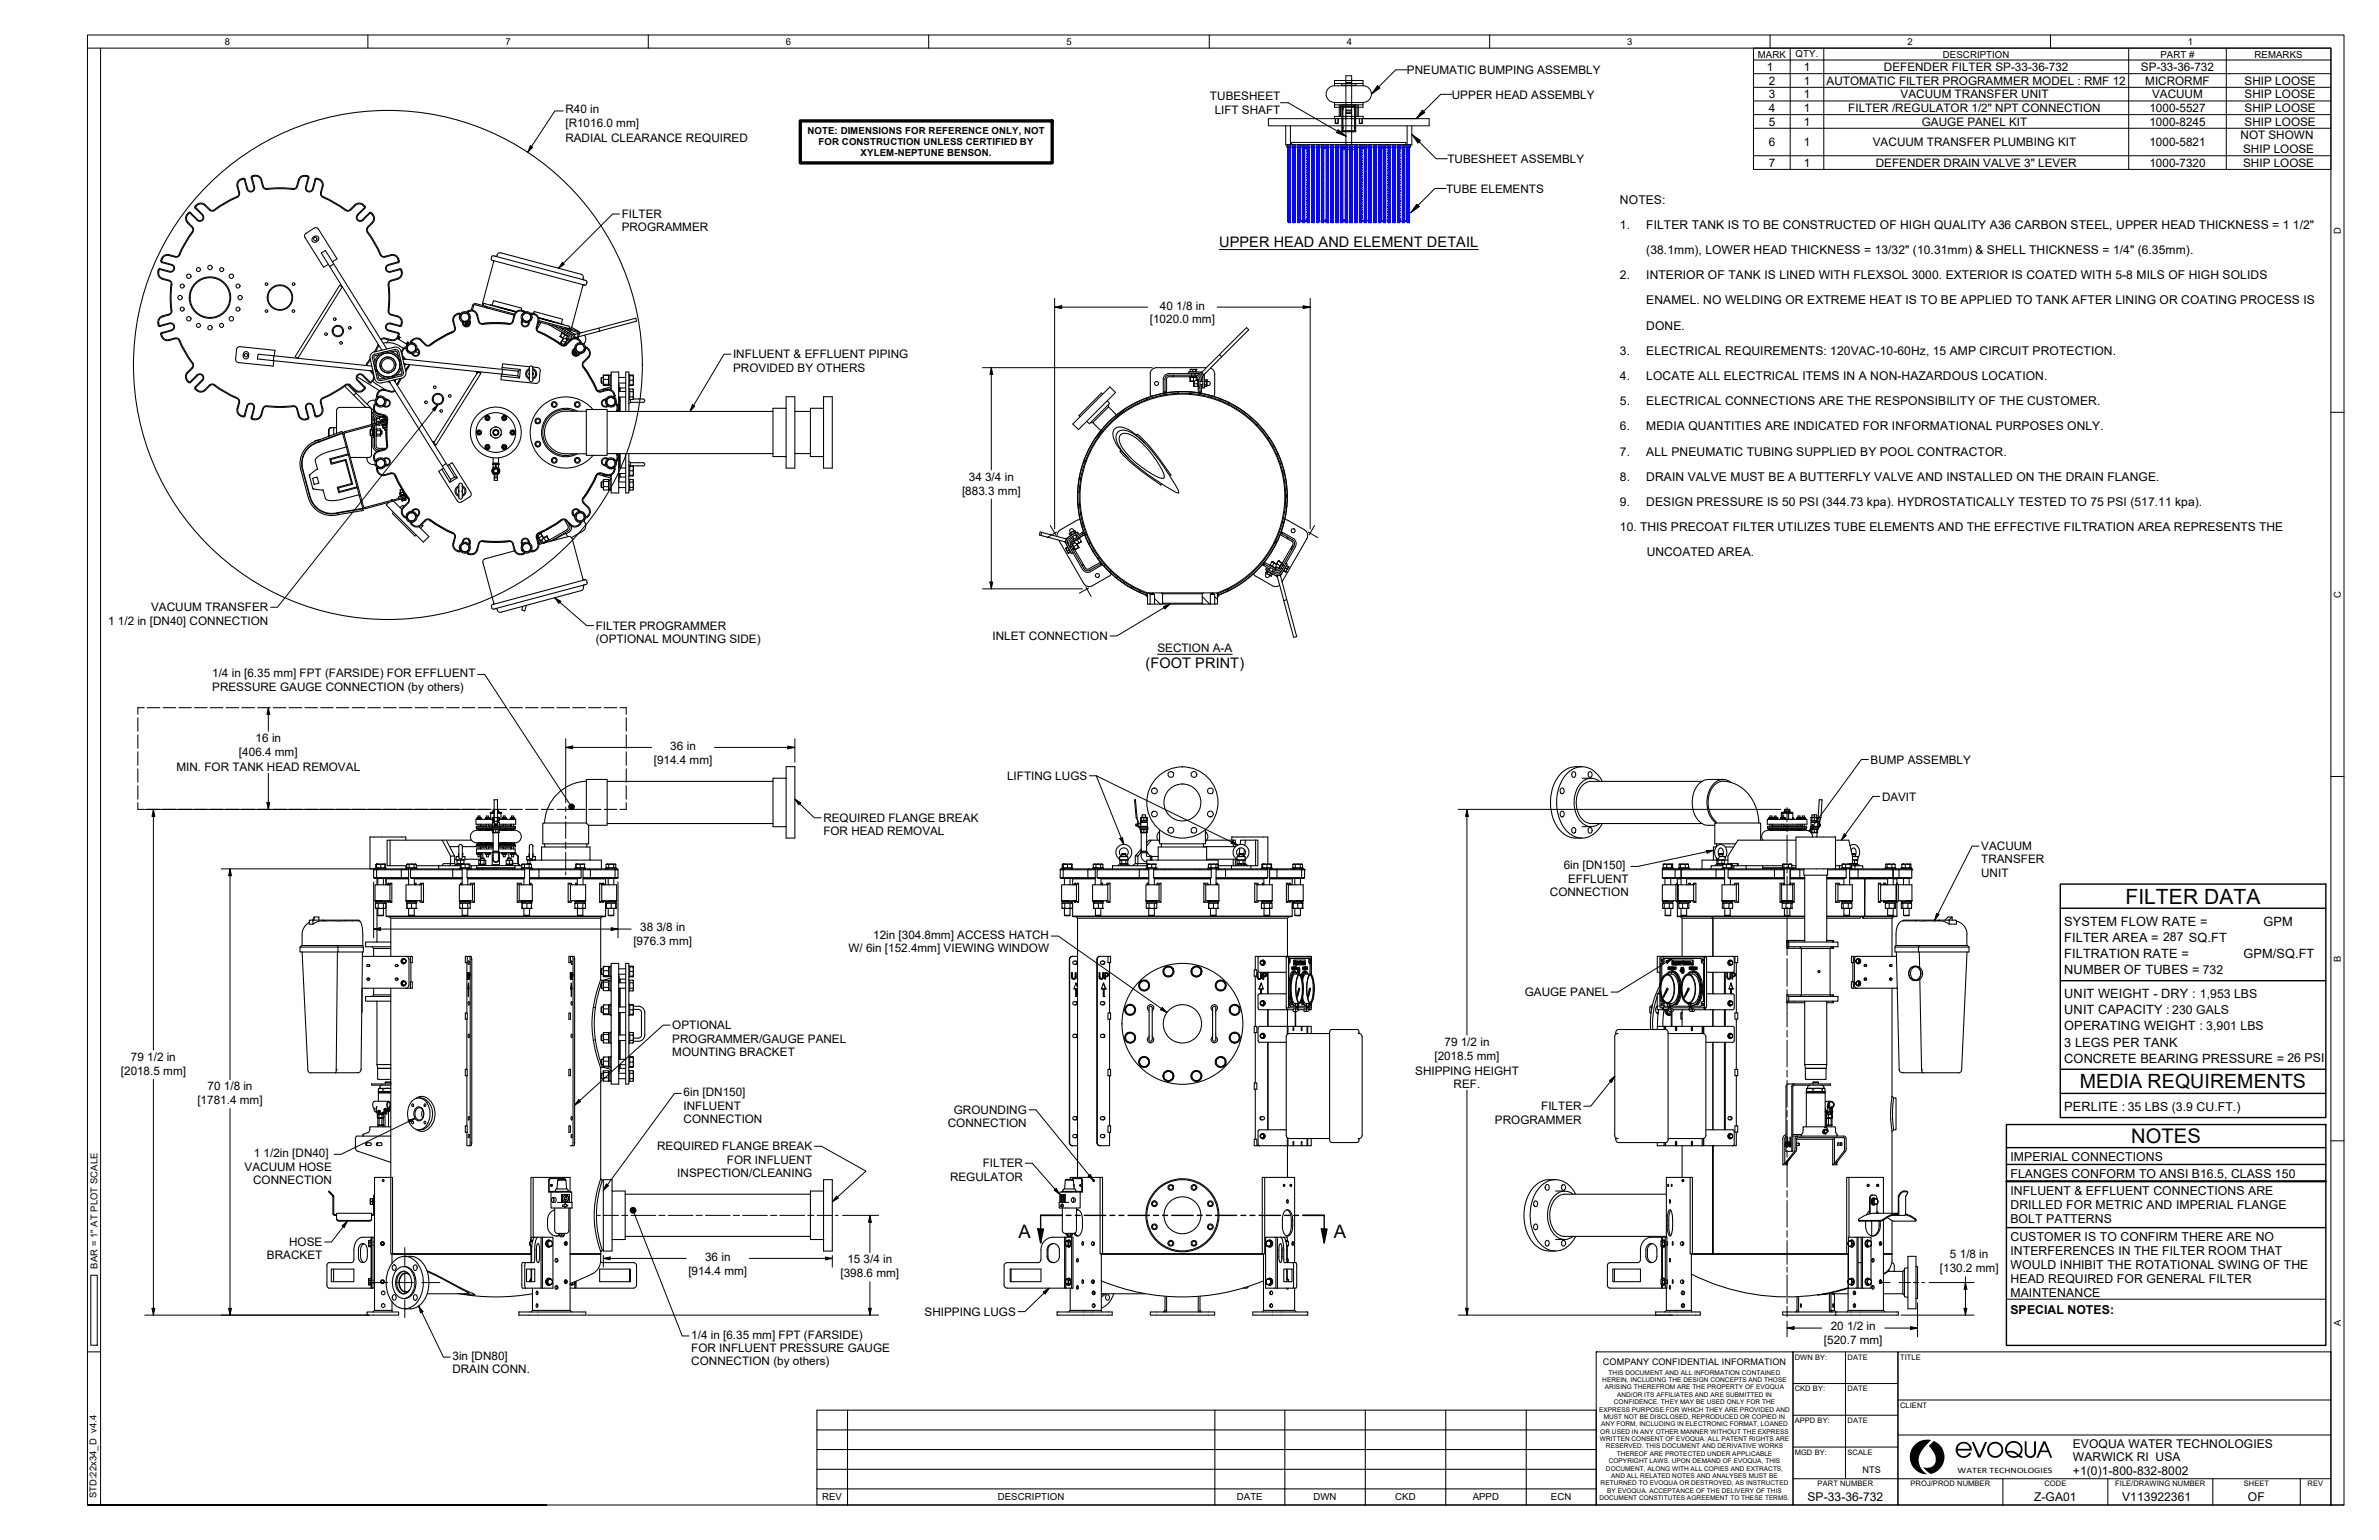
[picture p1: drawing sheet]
<svg xmlns="http://www.w3.org/2000/svg" width="864mm" height="559mm" viewBox="0 0 864 559" stroke-linecap="round" stroke-linejoin="round" font-family="sans-serif">
<defs><g id="words">
<text font-size="7.6" x="771.6" y="327.9">FILTER DATA</text>
<text font-size="7.3" x="773.7" y="414.8">NOTES</text>
<text font-size="7.1" x="755" y="394.8">MEDIA REQUIREMENTS</text>
<g font-size="6.7">
<text x="369.8" y="449.3">A</text>
<text x="484.2" y="449.3">A</text>
</g>
<g font-size="5.3">
<text x="442.6" y="89.7">UPPER HEAD AND ELEMENT DETAIL</text>
<text x="415.9" y="242.4">(FOOT PRINT)</text>
</g>
<g font-size="4.6">
<text x="749.4" y="335.9">SYSTEM FLOW RATE =</text>
<text x="821.7" y="335.9">GPM</text>
<text x="749.4" y="341.7">FILTER AREA = 287 SQ.FT</text>
<text x="749.4" y="347.6">FILTRATION RATE =</text>
<text x="814.4" y="347.6">GPM/SQ.FT</text>
<text x="749.4" y="353.4">NUMBER OF TUBES = 732</text>
<text x="749.4" y="362.2">UNIT WEIGHT - DRY : 1,953 LBS</text>
<text x="749.4" y="368">UNIT CAPACITY : 230 GALS</text>
<text x="749.4" y="373.9">OPERATING WEIGHT : 3,901 LBS</text>
<text x="749.4" y="379.7">3 LEGS PER TANK</text>
<text x="749.4" y="385.6">CONCRETE BEARING PRESSURE = 26 PSI</text>
<text x="749.4" y="403">PERLITE : 35 LBS (3.9 CU.FT.)</text>
</g>
<g font-size="4.4">
<text x="588.1" y="73.9">NOTES:</text>
<text x="588.1" y="83">1.</text>
<text x="597.6" y="83">FILTER TANK IS TO BE CONSTRUCTED OF HIGH QUALITY A36 CARBON STEEL, UPPER HEAD THICKNESS = 1 1/2&quot;</text>
<text x="597.6" y="92.1">(38.1mm), LOWER HEAD THICKNESS = 13/32&quot; (10.31mm) &amp; SHELL THICKNESS = 1/4&quot; (6.35mm).</text>
<text x="588.1" y="101.3">2.</text>
<text x="597.6" y="101.3">INTERIOR OF TANK IS LINED WITH FLEXSOL 3000. EXTERIOR IS COATED WITH 5-8 MILS OF HIGH SOLIDS</text>
<text x="597.6" y="110.4">ENAMEL. NO WELDING OR EXTREME HEAT IS TO BE APPLIED TO TANK AFTER LINING OR COATING PROCESS IS</text>
<text x="597.6" y="119.6">DONE.</text>
<text x="588.1" y="128.7">3.</text>
<text x="597.6" y="128.7">ELECTRICAL REQUIREMENTS: 120VAC-10-60Hz, 15 AMP CIRCUIT PROTECTION.</text>
<text x="588.1" y="137.9">4.</text>
<text x="597.6" y="137.9">LOCATE ALL ELECTRICAL ITEMS IN A NON-HAZARDOUS LOCATION.</text>
<text x="588.1" y="147">5.</text>
<text x="597.6" y="147">ELECTRICAL CONNECTIONS ARE THE RESPONSIBILITY OF THE CUSTOMER.</text>
<text x="588.1" y="156.1">6.</text>
<text x="597.6" y="156.1">MEDIA QUANTITIES ARE INDICATED FOR INFORMATIONAL PURPOSES ONLY.</text>
<text x="588.1" y="165.3">7.</text>
<text x="597.6" y="165.3">ALL PNEUMATIC TUBING SUPPLIED BY POOL CONTRACTOR.</text>
<text x="588.1" y="174.4">8.</text>
<text x="597.6" y="174.4">DRAIN VALVE MUST BE A BUTTERFLY VALVE AND INSTALLED ON THE DRAIN FLANGE.</text>
<text x="588.1" y="183.6">9.</text>
<text x="597.6" y="183.6">DESIGN PRESSURE IS 50 PSI (344.73 kpa). HYDROSTATICALLY TESTED TO 75 PSI (517.11 kpa).</text>
<text x="588.1" y="192.7">10. THIS PRECOAT FILTER UTILIZES TUBE ELEMENTS AND THE EFFECTIVE FILTRATION AREA REPRESENTS THE</text>
<text x="597.8" y="201.9">UNCOATED AREA.</text>
<text x="729.8" y="421.4">IMPERIAL CONNECTIONS</text>
<text x="729.8" y="427.5">FLANGES CONFORM TO ANSI B16.5, CLASS 150</text>
<text x="729.8" y="433.6">INFLUENT &amp; EFFLUENT CONNECTIONS ARE</text>
<text x="729.8" y="438.7">DRILLED FOR METRIC AND IMPERIAL FLANGE</text>
<text x="729.8" y="443.7">BOLT PATTERNS</text>
<text x="729.8" y="450.4">CUSTOMER IS TO CONFIRM THERE ARE NO</text>
<text x="729.8" y="455.5">INTERFERENCES IN THE FILTER ROOM THAT</text>
<text x="729.8" y="460.5">WOULD INHIBIT THE ROTATIONAL SWING OF THE</text>
<text x="729.8" y="465.6">HEAD REQUIRED FOR GENERAL FILTER</text>
<text x="729.8" y="470.7">MAINTENANCE</text>
<text x="729.8" y="476.9">SPECIAL NOTES:</text>
<text x="752.5" y="525.5">EVOQUA WATER TECHNOLOGIES</text>
<text x="752.5" y="530.3">WARWICK RI USA</text>
<text x="752.5" y="535.3">+1(0)1-800-832-8002</text>
<text x="656.1" y="544.5">SP-33-36-732</text>
<text x="738.4" y="544.6">Z-GA01</text>
<text x="770.4" y="544.5">V113922361</text>
<text x="816" y="544.6">OF</text>
</g>
<g font-size="4.3">
<text x="510.7" y="26.9">PNEUMATIC BUMPING ASSEMBLY</text>
<text x="641.4" y="25.8">1</text>
<text x="654.7" y="25.8">1</text>
<text x="683.9" y="25.8">DEFENDER FILTER SP-33-36-732</text>
<text x="777.2" y="25.8">SP-33-36-732</text>
<text x="527" y="35.8">UPPER HEAD ASSEMBLY</text>
<text x="642" y="30.7">2</text>
<text x="642" y="35.7">3</text>
<text x="654.7" y="30.7">1</text>
<text x="654.7" y="35.7">1</text>
<text x="663.1" y="30.7">AUTOMATIC FILTER PROGRAMMER MODEL : RMF 12</text>
<text x="689.9" y="35.7">VACUUM TRANSFER UNIT</text>
<text x="778.8" y="30.7">MICRORMF</text>
<text x="781.2" y="35.7">VACUUM</text>
<text x="814.8" y="30.7">SHIP LOOSE</text>
<text x="814.8" y="35.7">SHIP LOOSE</text>
<text x="205.2" y="41.1">R40 in</text>
<text x="439.2" y="36.4">TUBESHEET</text>
<text x="440.9" y="41.2">LIFT SHAFT</text>
<text x="642" y="40.6">4</text>
<text x="654.7" y="40.6">1</text>
<text x="670.9" y="40.6">FILTER /REGULATOR 1/2&quot; NPT CONNECTION</text>
<text x="780.3" y="40.6">1000-5527</text>
<text x="814.8" y="40.6">SHIP LOOSE</text>
<text x="205.2" y="46.1">[R1016.0 mm]</text>
<text x="642" y="45.6">5</text>
<text x="654.7" y="45.6">1</text>
<text x="697.6" y="45.6">GAUGE PANEL KIT</text>
<text x="780.3" y="45.6">1000-8245</text>
<text x="814.8" y="45.6">SHIP LOOSE</text>
<text x="205.2" y="51.7">RADIAL CLEARANCE REQUIRED</text>
<text x="642" y="53">6</text>
<text x="654.7" y="53.1">1</text>
<text x="679.9" y="53.1">VACUUM TRANSFER PLUMBING KIT</text>
<text x="780.3" y="53">1000-5821</text>
<text x="813.3" y="50.5">NOT SHOWN</text>
<text x="525.4" y="59.1">TUBESHEET ASSEMBLY</text>
<text x="814.3" y="55.6">SHIP LOOSE</text>
<text x="642" y="60.5">7</text>
<text x="654.7" y="60.5">1</text>
<text x="680.9" y="60.5">DEFENDER DRAIN VALVE 3&quot; LEVER</text>
<text x="780.3" y="60.5">1000-7320</text>
<text x="814.3" y="60.5">SHIP LOOSE</text>
<text x="525" y="69.9">TUBE ELEMENTS</text>
<text x="225.7" y="79.2">FILTER</text>
<text x="225.7" y="83.9">PROGRAMMER</text>
<text x="421.1" y="112.3">40</text>
<text x="427" y="112.3">1/8 in</text>
<text x="417.4" y="117.3">[1020.0 mm]</text>
<text x="266.1" y="130">INFLUENT &amp; EFFLUENT PIPING</text>
<text x="266.1" y="134.9">PROVIDED BY OTHERS</text>
<text x="349.2" y="179.5">[883.3 mm]</text>
<text x="351.7" y="174.4">34</text>
<text x="357.6" y="174.4">3/4 in</text>
<text x="54.9" y="221.9">VACUUM TRANSFER</text>
<text x="39.2" y="226.6">1</text>
<text x="42.8" y="226.6">1/2 in [DN40] CONNECTION</text>
<text x="216.3" y="233.3">(OPTIONAL MOUNTING SIDE)</text>
<text x="216.3" y="228.5">FILTER PROGRAMMER</text>
<text x="360.3" y="232.3">INLET CONNECTION</text>
<text x="420.2" y="236.7">SECTION A-A</text>
<text x="77" y="245.8">1/4 in [6.35 mm] FPT (FARSIDE) FOR EFFLUENT</text>
<text x="77" y="250.6">PRESSURE GAUGE CONNECTION (by others)</text>
<text x="92.8" y="269.2">16 in</text>
<text x="86.7" y="274.2">[406.4 mm]</text>
<text x="243.3" y="272">36 in</text>
<text x="64.1" y="279.7">MIN. FOR TANK HEAD REMOVAL</text>
<text x="237.3" y="277.1">[914.4 mm]</text>
<text x="679" y="277.1">BUMP ASSEMBLY</text>
<text x="365.6" y="283">LIFTING LUGS</text>
<text x="683.2" y="290.5">DAVIT</text>
<text x="298.9" y="298.2">REQUIRED FLANGE BREAK</text>
<text x="298.9" y="303">FOR HEAD REMOVAL</text>
<text x="719.2" y="308.5">VACUUM</text>
<text x="567.6" y="315.5">6in [DN150]</text>
<text x="719.2" y="313.3">TRANSFER</text>
<text x="569.3" y="320.3">EFFLUENT</text>
<text x="719.2" y="318.1">UNIT</text>
<text x="562.6" y="325.1">CONNECTION</text>
<text x="232.4" y="337.9">38</text>
<text x="238.3" y="337.9">3/8 in</text>
<text x="317" y="340.8">12in [304.8mm] ACCESS HATCH</text>
<text x="229.9" y="343">[976.3 mm]</text>
<text x="308" y="345.6">W/ 6in [152.4mm] VIEWING WINDOW</text>
<text x="553.5" y="361.5">GAUGE PANEL</text>
<text x="244" y="373.5">OPTIONAL</text>
<text x="244" y="383.2">MOUNTING BRACKET</text>
<text x="244" y="378.3">PROGRAMMER/GAUGE PANEL</text>
<text x="524.4" y="379.5">79</text>
<text x="530.3" y="379.5">1/2 in</text>
<text x="43.9" y="390">[2018.5 mm]</text>
<text x="47.5" y="384.9">79</text>
<text x="53.5" y="384.9">1/2 in</text>
<text x="513.7" y="390">SHIPPING HEIGHT</text>
<text x="520.7" y="384.5">[2018.5 mm]</text>
<text x="75.3" y="395.6">70</text>
<text x="81.3" y="395.6">1/8 in</text>
<text x="527.7" y="394.8">REF.</text>
<text x="71.7" y="400.6">[1781.4 mm]</text>
<text x="248.2" y="397.8">6in [DN150]</text>
<text x="248.2" y="407.4">CONNECTION</text>
<text x="248.2" y="402.7">INFLUENT</text>
<text x="346.3" y="404.2">GROUNDING</text>
<text x="542.7" y="407.7">PROGRAMMER</text>
<text x="559.5" y="402.9">FILTER</text>
<text x="344.1" y="409.1">CONNECTION</text>
<text x="92.1" y="420">1</text>
<text x="95.7" y="420">1/2in [DN40]</text>
<text x="238.6" y="417.4">REQUIRED FLANGE BREAK</text>
<text x="88.8" y="424.8">VACUUM HOSE</text>
<text x="263.9" y="422.2">FOR INFLUENT</text>
<text x="356.7" y="423.6">FILTER</text>
<text x="91.9" y="429.6">CONNECTION</text>
<text x="245.9" y="427">INSPECTION/CLEANING</text>
<text x="344.9" y="428.4">REGULATOR</text>
<text x="105" y="452.2">HOSE</text>
<text x="96.9" y="456.9">BRACKET</text>
<text x="256" y="457.5">36 in</text>
<text x="307.6" y="458.4">15</text>
<text x="313.5" y="458.4">3/4 in</text>
<text x="704.2" y="461.6">[130.2 mm]</text>
<text x="707.8" y="456.6">5</text>
<text x="711.4" y="456.6">1/8 in</text>
<text x="249.9" y="462.5">[914.4 mm]</text>
<text x="305.1" y="463.5">[398.6 mm]</text>
<text x="335.7" y="477.5">SHIPPING LUGS</text>
<text x="251" y="485.8">1/4 in [6.35 mm] FPT (FARSIDE)</text>
<text x="664.6" y="482.7">20</text>
<text x="670.5" y="482.7">1/2 in</text>
<text x="251" y="490.7">FOR INFLUENT PRESSURE GAUGE</text>
<text x="662.1" y="487.8">[520.7 mm]</text>
<text x="164.3" y="493.6">3in [DN80]</text>
<text x="251" y="495.4">CONNECTION (by others)</text>
<text x="164.3" y="498.3">DRAIN CONN.</text>
</g>
<g font-size="3.5">
<text x="638.1" y="20.9">MARK</text>
<text x="651.8" y="20.8">QTY.</text>
<text x="705.2" y="20.9">DESCRIPTION</text>
<text x="784.2" y="20.9">PART #</text>
<text x="818.4" y="20.9">REMARKS</text>
<text x="293.1" y="48.8">NOTE: DIMENSIONS FOR REFERENCE ONLY, NOT</text>
<text x="297.2" y="52.8">FOR CONSTRUCTION UNLESS CERTIFIED BY</text>
<text x="312.4" y="56.8">XYLEM-NEPTUNE BENSON.</text>
<text x="298.4" y="544.4">REV</text>
<text x="362.2" y="544.4">DESCRIPTION</text>
<text x="448.9" y="544.4">DATE</text>
<text x="476.8" y="544.4">DWN</text>
<text x="506.5" y="544.4">CKD</text>
<text x="534.6" y="544.4">APPD</text>
<text x="563" y="544.4">ECN</text>
</g>
<g font-size="3.4">
<text x="81.7" y="16.3">8</text>
<text x="183.5" y="16.3">7</text>
<text x="285.3" y="16.3">6</text>
<text x="387.1" y="16.3">5</text>
<text x="488.9" y="16.3">4</text>
<text x="590.7" y="16.3">3</text>
<text x="692.5" y="16.3">2</text>
<text x="794.3" y="16.3">1</text>
<text x="849.8" y="84.8" transform="rotate(-90 849.8 84.8)">D</text>
<text x="849.8" y="217" transform="rotate(-90 849.8 217)">C</text>
<text x="849.8" y="349" transform="rotate(-90 849.8 349)">B</text>
<text x="35.4" y="460.4" transform="rotate(-90 35.4 460.4)">BAR = 1&quot; AT PLOT SCALE</text>
<text x="849.8" y="481.2" transform="rotate(-90 849.8 481.2)">A</text>
<text x="35.1" y="543.7" transform="rotate(-90 35.1 543.7)">STD:22x34_D v4.4</text>
</g>
<g font-size="3.3">
<text x="581.9" y="495.2">COMPANY CONFIDENTIAL INFORMATION</text>
<text x="676.1" y="534.4">NTS</text>
</g>
<text font-size="3" x="710.6" y="534.4">WATER TECHNOLOGIES</text>
<g font-size="2.7">
<text x="651.5" y="493.3">DWN BY:</text>
<text x="670.7" y="493.3">DATE</text>
<text x="689.7" y="493.3">TITLE</text>
<text x="651.5" y="504.8">CKD BY:</text>
<text x="670.7" y="504.8">DATE</text>
<text x="689.7" y="510.8">CLIENT</text>
<text x="651.5" y="516.3">APPD BY:</text>
<text x="670.7" y="516.3">DATE</text>
<text x="651.5" y="527.9">MGD BY:</text>
<text x="670.7" y="527.9">SCALE</text>
<text x="659.8" y="539.4">PART NUMBER</text>
<text x="693.5" y="539.4">PROJ/PROD NUMBER</text>
<text x="742.1" y="539.4">CODE</text>
<text x="767.8" y="539.4">FILE/DRAWING NUMBER</text>
<text x="814.5" y="539.4">SHEET</text>
<text x="837.7" y="539.4">REV</text>
</g>
<g font-size="2.3">
<text x="581.7" y="501.5">HEREIN, INCLUDING THE DESIGN CONCEPTS AND THOSE</text>
<text x="583.9" y="498.8">THIS DOCUMENT AND ALL INFORMATION CONTAINED</text>
<text x="582.6" y="504.1">ARISING THEREFROM ARE THE PROPERTY OF EVOQUA</text>
<text x="585.9" y="509.5">CONFIDENCE. THEY MAY BE USED ONLY FOR THE</text>
<text x="587" y="506.8">AND/OR ITS AFFILIATES AND ARE SUBMITTED IN</text>
<text x="580.5" y="512.2">EXPRESS PURPOSE FOR WHICH THEY ARE PROVIDED AND</text>
<text x="582.2" y="514.9">MUST NOT BE DISCLOSED, REPRODUCED OR COPIED IN</text>
<text x="580.9" y="520.2">OR USED IN ANY OTHER MANNER WITHOUT THE EXPRESS</text>
<text x="581.3" y="517.5">ANY FORM, INCLUDING IN ELECTRONIC FORMAT, LOANED</text>
<text x="580.8" y="522.9">WRITTEN CONSENT OF EVOQUA. ALL PATENT RIGHTS ARE</text>
<text x="583" y="525.6">RESERVED. THIS DOCUMENT AND DERIVATIVE WORKS</text>
<text x="583" y="533.6">DOCUMENT, ALONG WITH ALL COPIES AND EXTRACTS,</text>
<text x="584" y="530.9">COPYRIGHT LAWS. UPON DEMAND OF EVOQUA, THIS</text>
<text x="586.9" y="528.3">THEREOF ARE PROTECTED UNDER APPLICABLE</text>
<text x="581" y="539">RETURNED TO EVOQUA OR DESTROYED, AS INSTRUCTED</text>
<text x="584.9" y="536.3">AND ALL RELATED NOTES AND ANALYSES MUST BE</text>
<text x="580.6" y="544.3">DOCUMENT CONSTITUTES AGREEMENT TO THESE TERMS.</text>
<text x="583.4" y="541.7">BY EVOQUA. ACCEPTANCE OF THE DELIVERY OF THIS</text>
</g>
</g></defs>
<!-- layer: Hatch -->
<g fill="none" stroke="#000" stroke-width=".36">
<path d="M434.2 136.2l-.3 .5M400.2 156.3l-2.6 2.7M408.2 148.5l-3.1 3M416.9 144.2l-.9 .9M422.9 142.1l-.3 .3M423 142.6l-.8 .8M423.5 142.1l-.3 .4M427.9 142.1l-.5 .6M432.4 142.2l-.6 .5M435.6 140.1l-.6 1.1M435.9 142.4l-.3 .2M436.3 142.7l-.5 .6"/>
<path d="M439.9 143.6l-.5 .5M443.2 144.8l-.4 .4M446.3 146.2l-.4 .4M449.2 147.8l-.4 .4M451.9 149.6l-.4 .5M454.4 151.6l-.4 .4M456.7 153.8l-.4 .4M458.8 156.2l-.5 .4M460.7 158.8l-.5 .4M391.7 178.3l-.5 .6M392.4 173.2l-.7 .7M394.1 166.9l-.8 1"/>
<path d="M462.4 161.5l-.4 .5M463.9 164.5l-.4 .5M465.2 167.7l-.4 .4M466.2 171.2l-.4 .4M466.9 175l-.4 .5M467.3 179.1l-.6 .5M391.8 182.8l-.5 .5M392.3 186.8l-.4 .4M393.1 190.4l-.4 .4M393.4 193.2l-.3 .3M393.7 194l-5.1 2.9M394.3 193.7l-.5 .5"/>
<path d="M395.7 196.8l-.5 .5M397.3 199.8l-.5 .4M463.9 196l-1.4 1.3M465.3 193.3l-.3 .2M466.2 189.2l-.8 .8M467.1 194.7l.6 1M467.1 180.1l-.3 .3M467.2 183.8l-.7 .6M469.1 198.1l.3 .6M393.4 205.1l-.5 .3M399.1 202.4l-.4 .5M399.9 204.5l-.2 .3"/>
<path d="M401.1 204.9l-.4 .5M403.2 207.3l-.4 .3M405.6 209.3l-.3 .4M408.2 211.2l-.4 .4M411 212.9l-.4 .5M414 214.4l-.4 .5M416.6 216.4l-.2 .1M416.6 219.1l.1 .1M417.1 215.1l.5 .5M419.1 217.2l2.1 2M421.6 215.1l.4 .5M436.4 216.5l2.8 2.7"/>
<path d="M439.6 215.1l.3 .4M440.9 216.5l1.1 1M442.2 216.3l-.2 .3M446.3 213.6l-1.2 1.2M458.8 204.6l-.3 .3M462.7 206.2l.5 .8"/>
</g>
<!-- layer: Visible -->
<g fill="none" stroke="#000" stroke-width=".38">
<path d="M68 77.7a2.32 2.32 0 0 0 0 3.2M68.2 77.9l.8-.6 2.6 2.6M68.2 77.9l-.5 1.4a4.3 4.3 0 0 0 2.2 3.1M68.4 77.2l-.5 .5M69.2 77.2l2.5 2.5M69.3 77.1l-.5-.1-.4 .2M71.1 75.3l2.5 2.6M73.6 77.9a1.43 1.43 0 0 1 0 2 1.43 1.43 0 0 1-2.1 0M74.3 74.6a1.93 1.93 0 0 0-3.2 .8M74.4 74.6l1.6 1.6M74.5 74.4l2 1.9 .6 .1 .7-.2M74.6 74.3a2.19 2.19 0 0 0-2.3-.6 2.19 2.19 0 0 0-1.6 1.8l2.7 2.5a1.19 1.19 0 0 1 0 1.7 1.19 1.19 0 0 1-1.7 0"/>
<path d="M86.1 67.7l.6 2.6-.4 .9-4.6 2.3-4 2.6M86.9 69.9v.8l-.4 .7-4.6 2.3-3.2 2.1a1.75 1.75 0 0 1-2.7 .4M87.7 65.2l-.9 .5-.4 .9v1l.6 2.3M88.7 65.2l-.3-.2-.7 .2M88.7 65.2l.9 3.4M89 65.1l.9 3.4M89 65.1a.84 .84 0 0 0-1.4-.2 2.28 2.28 0 0 0-1.5 2.8M91.7 64.1l-.2 .3 1 3.5M92.4 64l-.7 .1M92.4 63.9l1.4 .3 .9 1.2M92.4 67.9a1.43 1.43 0 0 1-1 1.7 1.43 1.43 0 0 1-1.8-1M94.7 65.4l.6 2.3"/>
<path d="M95 65.3l.6 2.3M95 65.3a2.19 2.19 0 0 0-1.6-1.7 2.19 2.19 0 0 0-2.2 .8l.9 3.5a1.16 1.16 0 0 1-.8 1.5 1.16 1.16 0 0 1-1.4-.9M95.4 67.7l.4 .6 1.1 .4 4.7-.2 4.8 .2M108 67.7l-.5 .6-1.1 .4M108.3 65.3l-.7 2.6-.8 .5-5.2-.3-5.1 .3-.6-.2-.3-.6M111 63.7a2.32 2.32 0 0 0-2.7 1.6M111 63.7a.86 .86 0 0 1 1.1 .8M112.1 64.5l-.9 3.4a1.17 1.17 0 0 0 .8 1.5 1.17 1.17 0 0 0 1.4-.9M113.4 68.6l.9-3.5a.86 .86 0 0 1 1.4-.2 2.24 2.24 0 0 1 1.5 2.8l-.6 2.6 .4 .9 4.6 2.3 4.3 2.8 .6 .1 .6-.3a4.2 4.2 0 0 1 3.2-2.4l1.6 .6M114.6 65.2l-.9 3.4a1.43 1.43 0 0 1-1.8 1 1.43 1.43 0 0 1-1-1.7l.9-3.4-.1-.4a2.31 2.31 0 0 0-3.1 1.3l-.6 2.3M114.6 65.2l.3-.2 .7 .2M115.6 65.2l1.2 .9a4.1 4.1 0 0 1-.4 3.8v.8l.7 .9 4.3 2.2 4 2.6"/>
<path d="M127.3 76.2l-.7 .4-1.2-.2M129.9 78.1a1.17 1.17 0 0 0 0 1.6 1.17 1.17 0 0 0 1.7 0M131.7 74.5l.6 .5-.1 .4M131.7 74.5l-.9-.5-1 .1-.8 .5-1.7 1.7M131.9 74.3l.5 .4M132.3 75.4l-2.6 2.5M132.5 74.7l.1 .8-2.7 2.6M134 77.2a.84 .84 0 0 1 1.3 .5M134.1 77.2l-2.5 2.5M134.3 77.4h.3a2.25 2.25 0 0 1 .5 3.3l-1.9 2-.2 .8 .3 .8M134.3 77.4l-2.5 2.5a1.43 1.43 0 0 1-2 0 1.43 1.43 0 0 1 0-2M135.4 77.7a2.32 2.32 0 0 1-.1 3.2"/>
<path d="M57.3 98.6a2.32 2.32 0 0 0 1.7 2.7l2.6 .7 .4 .5 .2 .7M58.2 97.5a.82 .82 0 0 0-.9 1.1M58.6 93.9l-.1 .2a.75 .75 0 0 0 .3 1.2l3.4 .9a1.16 1.16 0 0 1 .9 1.4 1.16 1.16 0 0 1-1.5 .9l-3.4-1M58.7 94.6l.2 .4 3.4 1M61.3 92.7l2.3 .6M61.3 92.7a2.2 2.2 0 0 0-2.6 1.9M62.3 95.9a1.43 1.43 0 0 1 1 1.8 1.43 1.43 0 0 1-1.7 1l-3.5-.9-.3 .1a2.31 2.31 0 0 0 1.3 3.1l2.6 .8 .6 .6 .1 .8M65.1 92.4l-.8 .6h-.6a4.3 4.3 0 0 0-4-.4l-1.1 1.3M68 80.9l1.7 1.7M69.7 82.5l.3 .6v.7l-2.9 4.2-2.1 4.3M69.9 82.3l.4 .7-.3 1.2M70 84.2l-2.1 3.2-2.2 4.2a1.74 1.74 0 0 1-2.1 1.7"/>
<path d="M113.7 86.1a1.24 1.24 0 0 1 1.9 0 .98 .98 0 0 1-.3 1.3M113.7 86.1a.98 .98 0 0 0-.3 1.4 .98 .98 0 0 0 1.3 .3l.6-.4M114 82.8l1.1-.1 .5 .5M114 82.8l-3.2 2.1-.2 1 6.9 11.1 1.7-1M115.6 83.2l6.8 10.7-1.8 1.1M116.6 91.8l1.5-.9 3.1 4.9-1.5 .9zM119.7 96.7l18.9 30.4M121.2 95.8l19.2 30.8M133.2 84.3l2.7 3.9 2.3 4.6 .7 .5h.8M133.5 84.1l2.6 4 2.3 4.6 .9 .4 2.6-.6M135.3 80.9l-1.9 2-.1 .6 .2 .6M141 96a1.43 1.43 0 0 0-1 1.8 1.43 1.43 0 0 0 1.8 .9l3.4-.9 .3 .2"/>
<path d="M141.1 96.2a1.17 1.17 0 0 0-.9 1.5 1.17 1.17 0 0 0 1.5 .8M141.9 92.4a2.32 2.32 0 0 1 2.8 1.5M142 92.7l-2.2 .6M142 92.7a2.12 2.12 0 0 1 2.6 2M144.5 95.3l-3.4 1M144.6 94.7l-.2 .4-3.4 .9M144.7 93.9a.88 .88 0 0 1-.2 1.5M145.1 97.5l-3.4 1M145.1 97.5l.5 .1 .2 .3M145.5 98l.1 .7M145.7 98.7l-.3 1.4-1.2 .9M145.8 98l.2 .6"/>
<path d="M146 98.6a2.32 2.32 0 0 1-1.7 2.7l-2.3 .7M178.3 93.8l.5 .7M178.5 93.2l-.1 .6M179.2 92.8l-.7 .4M179.2 92.8l33.5 9M180.4 92.6l.7-.8h.8l29 7.7 .6 .4 .2 1M180.5 92.6l-.7 .4M57.3 117.3l.1 .7M57.4 118l.6 .5 3.6-1a1.17 1.17 0 0 1 1.5 .8 1.17 1.17 0 0 1-.9 1.4M57.7 118l.4 .2M58.1 118.1l3.5-.9a1.43 1.43 0 0 1 1.7 1 1.43 1.43 0 0 1-1 1.8M61.3 114.3a4.1 4.1 0 0 0-3.4 1.5l-.3 1 .1 1.1"/>
<path d="M62.1 103.2l-.3 4.8 .3 4.8M62.2 112.7l-.3 1-.6 .3a4.4 4.4 0 0 0-3.7 1.7l-.3 1.7M62.2 119.8l-3.4 .9M62.4 103.2l-.3 4.8 .3 4.7M62.4 112.7l-.1 .8-.9 .8M123.3 103.5l1 .6-16.2 26-1-.7zM140.9 103.3l.3 4.7-.3 4.8M140.9 112.8l.4 1.1 .7 .4a4.1 4.1 0 0 1 3.4 1.5l.3 1.5M141.1 119.8l3.4 .9M141.2 112.8l.1 .7 .4 .4 2.6 .8M141.2 103.2l.3 4.8-.3 4.8M142 101.7l-1 .8-.1 .8"/>
<path d="M142 102l-.5 .3-.3 .9M144.3 101l-2.3 .7M144.3 114.6a2.32 2.32 0 0 1 1.7 2.8M145.5 118l-.3 .2-3.5-.9a1.45 1.45 0 0 0-1.7 1 1.45 1.45 0 0 0 1 1.8l3.4 .9 .2 .3M145.6 117.3l-.1 .7M146 117.4a.81 .81 0 0 1-.9 1l-3.4-.9a1.17 1.17 0 0 0-1.5 .8 1.17 1.17 0 0 0 .9 1.5M164.7 116.6l.7 2.7-.3 .7-.6 .5M165.1 118.9l-.2 1-.5 .4M165.9 113.8a2.32 2.32 0 0 0-1.5 2.8l.6 2.3M166.5 113.6l.7 .2M166.6 113.7l-.7 .2M166.6 113.9l.4 .2"/>
<path d="M166.7 114a2.15 2.15 0 0 0-2 2.6M167.4 114.4a1.49 1.49 0 0 0 1.4 2.2M167.4 114.4l-.4 .8 1 1.5h.8M168.1 117l.1 .5M168.7 113.6l-.7 .2-.6 .6M168.7 113.6a1.49 1.49 0 0 1 1.4 2.2M168.7 113.6h-.9l-.4 .8M168.7 113.6l.9-.1 1 1.6-.5 .7M168.9 117.5v.4M168.9 117.5l-.1 .4M168.9 117.9h-.1M168.9 117.9l.5 .1"/>
<path d="M169 117.1l-.1 .4zM169 117.3l.5 .1-.2 .6-.4-.1M169.6 117l-.1 .4M169.7 116.9l-.2 1.4M169.9 116.8l-.4 1.6M170 113l-.2 .4M170 113.1a2.12 2.12 0 0 1 3 1.3l.8 2.6 .6 .5 .8 .2M170.1 115.8l-.6 .6-.7 .2M170.1 117.9h-.1M170.1 115.8l-.4 .8-.9 .1M170.3 116.4a1.21 1.21 0 0 1-.4 1.8 1.21 1.21 0 0 1-1.7-.7M170.4 116.7l-.4 1.5"/>
<path d="M170.4 116.8l-.3 1.3M170.6 116.1a1.54 1.54 0 0 1-.3 2.2 1.54 1.54 0 0 1-2.2-.3l-.3-1.2M170.6 112.6a2.32 2.32 0 0 1 2.7 1.6l.7 2.7 .5 .4 .7 .1M170.6 112.6l-.9 .2-.2 .4M172.6 110.6l-.6 .2-.5 1.8M172.6 110.6l3.3 .9M175.2 117.4l4.8-.3 4.8 .3-4.8-.3-4.8 .3M175.2 109.7l.2 .9M175.2 117.7l4.8-.3 4.7 .3M175.3 110.9l.3-.9 11.7 3.2M176 111.1l.8 .2M176 111.1l-.1 .4 .9 .3v-.5"/>
<path d="M176 111.1l-3.3-.9a.98 .98 0 0 0-1.2 .7l-.4 1.6M176.8 111.8l9.8 2.6M176.8 111.3l10 2.7M177.9 110.7l9.5 2.4-.2-.1M178.7 110.7l.4-1.6 10.3 2.7-.2 .8M182 111.8l-.6-.3 2.7 .8M182 111.7l.2 .1M182 111.7v.1M182.2 111.8h.2M182.4 111.9l.3 .1M182.7 112l.5 .1M183.5 112.1l.6 .2"/>
<path d="M183.5 112.1h-.2M184.1 112.3l.1 .1M184.1 112.3h.1M184.3 112.3v.2M184.4 112.3l.1 .2M184.5 112.3l.1 .2M184.8 112.4l.4 .1M184.8 112.4l-.2 .1M184.8 112.4h-.1M185.4 112.7l.4 .1M185.9 112.7l1 .4M186 112.8h.1"/>
<path d="M186.6 114.2l-.7 2.7-.4 .4-.7 .1M189.3 116.8a1.5 1.5 0 0 0 1.4 1.8 1.5 1.5 0 0 0 1.5-1.8M189.4 112.6l.8 .2 .3 .4M189.4 112.6a2.32 2.32 0 0 0-2.8 1.6M189.4 116.1l-.2 .7M189.5 116.9a1.17 1.17 0 0 0 .9 1.4 1.17 1.17 0 0 0 1.4-.8M189.7 115.2v.8l.8 .5M189.7 116.4l-.2 .5M189.7 115.1l.2 .8 .6 .5M189.8 116.6l-.3 .5M190.2 113.4l-.1-.3a2.2 2.2 0 0 0-3.2 1.2l-.7 2.7-.6 .5-.8 .2M191.7 117.1l.1 .1"/>
<path d="M191.9 113.8a1.49 1.49 0 0 1 .6 2 1.49 1.49 0 0 1-2 .6M191.9 113.8a1.49 1.49 0 0 0-2.2 1.3M191.9 113.8l.8 .4v1.8l-1.4 .8-.8-.3M191.9 113.8l-.8-.5-1.4 1v.9M191.9 117l-.1 .5M192.7 113.8l.4-.2 .9 .3M193.3 113.9l-.4 .2M193.3 114a2.15 2.15 0 0 1 2 2.6M193.7 113.7l.2-.7 10.3 2.8-.4 1.7M194 113.8a2.32 2.32 0 0 1 1.6 2.8l-.7 2.3M194.9 118.9v.7l.7 .7M195.3 116.6l-.7 2.7 .3 .7 .6 .5"/>
<path d="M195.5 115.3l8.9 2.5M195.5 115.3l.6 .3M195.5 116.8l9.8 2.6M195.6 115.4l11.2 3-.2 .9M195.6 116.3l9.8 2.6-.1 .5 .9 .2v-.4M195.8 116.8l-.5 1M196 115.4l-.1 .1M196.2 115.5v.1M196.3 115.6l1 .2M196.3 115.5h-.1M196.4 117l-1.5 2.5M197.1 115.7l.2 .1"/>
<path d="M197.3 115.8l.2 .2M197.5 115.8l.5 .3M198 116h.2M198.2 116.1l2.7 .7-.4-.1M198.3 116l.2 .1M198.5 116.1l.2 .1M198.5 116.1v.1M198.9 117.7l6.9 4a.98 .98 0 0 1 .4 1.3M199 116.3h-.3M199 116.3l.2 .1M199.3 116.4l.4 .1M199.8 116.5l.2 .1"/>
<path d="M200 116.5l.4 .2M201.1 118.2l5.4 3.2 .4 1.1-.7 1.6M203.3 118.8l.9 .6M204.1 119.4l3.6 2 .4 1.3M204.3 119.1l-.2 .3M205.2 120l-.3 .5M205.4 118.9l.8 .3M205.4 119.4l2.2 1.3M205.9 119.6l1.2 .8M206.2 119.6l3.5 1 .2 .6-.4 1.5M206.2 119.2l3.3 .9M206.8 119.2l.3 .2"/>
<path d="M206.9 119.2l.4 .2M206.9 119.8l-.1 .3M207.1 119.9l-.1 .2M207.3 119.4h-.1M207.3 119.4v.1M207.5 118.7l3.4 2.1M211.5 103.9l-3.8 14.5-.4 .6-.7 .3M211.7 100.9l.4 .7M212.2 103.4l-.7 .4M212.7 101.7l.4 .8M213 103.1l-.5 .4-.9-.2-32.9-8.8 .4 .2 .1 .5-3.9 14.5M213 102.5l-.1 .6"/>
<path d="M217.4 119.1l.3 1-7.6 2.1M58.3 121.4l.3 .6M58.6 122a2.32 2.32 0 0 0 2.8 1.6M58.7 120.6l-.3 .3-.1 .5M58.8 120.9l-.2 .3 .3 .7M58.9 121.9l.9 1.2 1.5 .2M62.3 120l-3.4 1M63.6 122.6l-2.3 .7M63.6 122.7h.8a2.04 2.04 0 0 1 1.2 1.7l1.8 3.3 2 3.2a1.75 1.75 0 0 1 .5 2.7l-1.6 1.7M63.6 122.9l-2.2 .7M63.7 122.9l.9 .2 .5 .5M65 123.6l1.6 3.5 2.6 4a1.72 1.72 0 0 1 .8 1.7l-.3 .6a4.2 4.2 0 0 0-2.4 3.2 1.95 1.95 0 0 0 1.8 2.3l2.7-2.6"/>
<path d="M68.2 135.3a1.93 1.93 0 0 0 .8 3.2M71.7 136.2a1.17 1.17 0 0 1 1.7 0 1.17 1.17 0 0 1 0 1.7M73.3 137.9l-2.6 2.6 .2 .8M73.6 138.1a1.43 1.43 0 0 0 0-2 1.43 1.43 0 0 0-2.1 0l-2.5 2.5M73.6 138.1l-2.6 2.6 .6 .7M76 139.7l-1.7 1.7-.8 .5h-1l-.9-.4M77.7 139.8l4 2.7 4.3 2.1M77.8 139.8l-.7-.2-.6 .1-2 1.9M77.9 139.6l3.9 2.6 4.3 2.1M77.9 139.6l-1.1-.2-.8 .3M85.5 130.3l.2 .7 .9 .6 12.6 1.2 .2-1.9M85.9 126.8l-.4 3.5"/>
<path d="M87.1 125.8l-.7 .2-.5 .8M87.2 125.8l12.6 1.3-.2 2.1M88.3 128.5a.98 .98 0 0 1 1.1-.9 .98 .98 0 0 1 .9 1.1 1.22 1.22 0 0 1-1.2 1.5 .98 .98 0 0 1-.8-1v-.7M93.7 128.5l5.7 .6-.2 1.8-5.7-.7zM99.2 130.9l36.2 3.7M99.4 129.1l35.6 3.7M125.3 139.6l-3.9 2.6-4.6 2.4-.5 .7v.8M125.4 139.6l.8-.3 1.1 .4a4.1 4.1 0 0 0 3 2.3l1.4-.5M125.5 139.9l-4 2.6-4.6 2.3-.3 .5v.7M125.6 139.8l.6-.2 .6 .1 1.9 1.9M126.2 139.6l3.1 3M129.7 136.7l8 5"/>
<path d="M129.7 138.1l2.5 2.6M129.9 137.9l2.6 2.5 .1 .4-.1 .5M131.5 136.2a1.17 1.17 0 0 0-1.6 0 1.17 1.17 0 0 0 0 1.7M131.6 136.3l2.6 2.6 .7-.1M131.7 136.1a1.43 1.43 0 0 0-2 0 1.43 1.43 0 0 0 0 2M131.8 136.1l2.5 2.5M134.3 134.6a2.35 2.35 0 0 1 .8 3.5M134.4 130.1l1.6 7.3a2.06 2.06 0 0 0 2.5 1.6l7.3-1.8M134.4 130.6l-1.1 1.6-.1 .5M134.7 134.6l.5 .5M135.1 138.1l-.5 .6-.3-.1M135.2 129.9l1.7 7.3"/>
<path d="M135.3 138.3l4.6 3.1M135.3 135.1l.3 .4M135.8 129.8l.4 3h-.3l.1 .7 .2 .7h.3l.9 2.9M135.9 127.6a2.06 2.06 0 0 0-1.5 2.5l-1.2 1.6-.2 1M135.9 137l-.3 1-.7 .8M136.2 129l-.5 .8M136.9 137.2l.6 .8 .8 .1M137.1 135.6l1.1 1 1.4 .6M137.3 125l-1.4 2.7M137.4 137.1l.7 .4M137.5 125.3l-1.2 2.3M137.6 128.7l-1 1.1-.6 1.4"/>
<path d="M137.6 128.7l-1.4 .4M139.1 124.5a8.8 8.8 0 0 1 7.4 1.9M139.6 137.2l1.6-.1v.3M139.6 137.2l-1.5 .3M139.6 122.9l2.3 .7M139.6 122.9h-.7l-.5 .5M139.7 122.7l2.3 .6M139.7 122.7h-.8l-.6 .4M140.5 138.4l1.1 .5-.4-.6 19.3 30.8M141.1 123.3l-.7 1.1M142 127.7l-2.3-.1-2.1 1.1M142 127.7l1.9-.2 1.1 2.9a1.99 1.99 0 0 1 .5 2.1l.3 3.1-1.8 .5"/>
<path d="M142.1 127.7l1.3 .6 1.1 .9M142.6 137l-1.4 .3M143.1 126a2.05 2.05 0 0 1 2.5 1.5l1.7 7.3a1.99 1.99 0 0 1-1.6 2.5l-1.4 2.6M143.2 126l-7.3 1.7M143.3 126.8l.8 .1 .6 .8 1.7 7.3M143.4 126.8l-7.4 1.7-.6 .4-.2 1M143.7 137.7l-.3 .8-.4-.6 19 30.3M144 136.1l-1.4 .7v.3M144.3 122.8l3.5 2.2M144.4 122.7l.6 .6M144.5 120.7a.81 .81 0 0 1 .2 1.4M144.6 121.3a2.14 2.14 0 0 1-2.6 2"/>
<path d="M144.6 122.2l.3 .1M144.7 122a2.32 2.32 0 0 1-2.8 1.6M144.8 122.9h.1M144.9 122.3l.2 .3zM145.1 122.6l-.2 .3-.4-.3M145.3 137.3l-1.2 2.3M145.6 133.7l-.6 1.3-1 1.2M146 129.4l.2 .3M146 129.5l.9 .9-.7-.2 36.2 3.8M146.3 126.6l-.6 1.3M146.5 135l-.1 .8-.8 .6-7.4 1.7M146.8 132.8l.6-.7h-.8l35.6 3.7"/>
<path d="M147 126.4a2.29 2.29 0 0 0 .3 4M147.3 124.7l.1-.2 .6 .4M147.4 126.3h-.4M147.4 126h-.5l-.6 .7M147.6 124.7h.1M147.9 124.2l-.2 .5M148 124.2l.3 .3zM148 124.2v.1M148 124.2h-.1M148 124.3l-.3 .4 .3 .1M148.1 133l-.9 1.3 .9-1.3M148.4 133.2l-1.1 1.5"/>
<path d="M148.4 132.2l-.2 .8M148.5 124.5h-.1M148.6 125l.7-.4 .8 .4 .8 .4v.8M148.6 125l-.8 .5 .1 1.8 1.5 .8 .8-.5M148.6 125.1a1.49 1.49 0 0 1 2.3 1.2M148.6 125.1a1.49 1.49 0 0 0-.5 2 1.49 1.49 0 0 0 2.1 .5M148.7 132.2l-.3 1M149.1 124.3a2.27 2.27 0 0 1 3.8-1l1.9 1.9 .6 .1 .7-.2M149.4 128.3l.5 .5M149.7 128.3l.3 .4M150.9 126.3l-.2 .7-.5 .6M150.9 126.2v.9l-.7 .5"/>
<path d="M150.9 127.6l1.1 .6M151.4 126.7l.3 .3M151.4 126.3l.6 .5M151.7 127a1.17 1.17 0 0 1 0 1.7 1.17 1.17 0 0 1-1.6 0M151.9 126.8a1.43 1.43 0 0 1 0 2.1 1.43 1.43 0 0 1-2 0M152.7 123.5l2 1.9 .8 .2 .7-.3M152.7 123.5a1.93 1.93 0 0 0-3.3 .8M156.1 125.1l4-2.7 4.3-2.1-4.3 2.1-4.1 2.7M164.5 120.6l-4.3 2.1-3.9 2.6M172.8 134.8l.4 .7 .3-.6 .9 .5 .2-.4M173.5 134.9l1.1 .6-16.3 25.9-1-.6zM182 136.5l-.1 1.3 12.6 1.3 1-.4 .3-.6"/>
<path d="M182 135.8v.7M182.3 133.4l6.6 .6-.3 3.2-6.6-.7M182.3 133.4l-.1 .6M182.4 134l5.7 .7-.1 1.7-5.8-.6zM188 136.4l.6 .8M188.9 134l-.8 .7M192.2 134.2a1.62 1.62 0 0 0-1 1.5 1.62 1.62 0 0 0 1 1.5M192.2 135.3v.7M192.2 133.8a2 2 0 0 0-1.4 1.9 2 2 0 0 0 1.4 1.9M192.2 135.4v.5M192.3 133.1l-9.9-1.1-.1 1.4M193.4 133.2l1.7 .2"/>
<path d="M193.4 133.4v4.5M193.4 135.4v.5M193.4 133.8a2 2 0 0 1 1.4 1.9 2 2 0 0 1-1.4 1.9M193.5 135.3v.7M193.5 134.2a1.62 1.62 0 0 1 .9 1.5 1.62 1.62 0 0 1-.9 1.5M193.5 133.4a.67 .67 0 0 0-.7-.6 .67 .67 0 0 0-.7 .6v4.5a.67 .67 0 0 0 .7 .7 .67 .67 0 0 0 .7-.7M195.1 133.4l.7 .3 .3 .9M195.5 120.6l4.3 2.1 4.3 2.8 .8 .1 .7-.4a4.1 4.1 0 0 1 3-2.3l1.4 .5M195.6 120.3l4.3 2.1 4 2.7-4-2.7-4.3-2.1M196.1 134.6l-.3 3.5M203.3 122.1l.6 .3M203.6 124.5l1.2 .6"/>
<path d="M203.8 124l-.2 .5M203.9 122.4l.9 .5zM204 120.6l2.2 1.4M204.1 120.8l1.9 1.1M204.1 120.8l-.8 1.3M204.1 120.9l-.6 1.1M204.1 123.6l-.3 .4M204.1 123.6l1.1 .7M204.3 123.1l-.2 .5M204.3 123.1l-.5 .9M204.5 122.7l-.2 .4M204.5 122.8l-.2 .3"/>
<path d="M204.9 125h.1M205 122.7l.8 .6M205.1 121.5l-.7 1.1M205.5 122.7l.5 .5-1.1 1.8M206 122l-.6 .9M206.1 123l-1.3 2.2zM206.2 120.5l-.3 .5M206.4 120.6l.9 1 .2 1.4M207.1 123.3a2.27 2.27 0 0 1 3.8 1M207.1 123.3l-1.9 1.9-.7 .1-.6-.2M207.7 120.7l.7 .6 .3 1.3M208.1 126.8a1.51 1.51 0 0 0 .3 2.4 1.51 1.51 0 0 0 2.2-.9"/>
<path d="M208.1 121.1l.7 .2-.4 .1M208.2 121.1l.2 .4M208.2 127a1.17 1.17 0 0 0 0 1.7 1.17 1.17 0 0 0 1.7 0M208.3 126.9l-.3 1.4 .3-1.2M208.5 121.4l.3 1.2 .7-.3M208.6 128.5l.4 .1M208.6 128.5l.4 .2M208.6 126.7l-.3 .3M208.6 126.3l-.6 .5M208.7 122.6h.1M208.7 122.6l.4-.2-.1 .2M208.7 127.1l-.4 1.6 .5-1.3"/>
<path d="M208.8 127.9l.4 .1M208.9 127.4l-.3 1.1M209.2 128.3l-.2 .3M209.2 128v.3M209.6 120.1a.98 .98 0 0 1 .7 1.2l-.4 1.6M209.7 124.8h1.7l.9 1.4-.8 1.6-1.7 .1-.5-.8-.5-.7zM209.9 121l-1.4 .4M210 123.5l.6 .5-.1 .3M210.1 128.3l-.4 .5M210.2 128.3l-.3 .4M210.6 127.8a1.49 1.49 0 0 1-1.4-2 1.49 1.49 0 0 1 2.5-.5 1.49 1.49 0 0 1-.7 2.5h-.4M211.6 133.2l2.6 4 2.1 4.2 1 .8 .8 .1"/>
<path d="M211.8 133l2.7 4 2.2 4.3M211.9 131.5l-.3 .6 .1 .6 2.8 4.3 2.1 4.3M212.1 121.6l.5 .9v.9l-.6 1.4M212.6 126h.5l.6 .7M212.6 126.3h.4M213 126.4a2.13 2.13 0 0 1 .4 3.2l-1.9 2-.2 .8 .3 .8M213.6 129.9l-1.6 1.6M213.7 126.6a2.32 2.32 0 0 1-.1 3.2M217.7 120.1l13.4-3.5-.3-1.2-20.5 5.5M218.4 137l-.2 1.8 .2 .2M218.4 137v2M219 137h-.6"/>
<path d="M219 139h-.6M219 136.3v.6M219 136.3h.1M219 136.3v3.3M219 136.9v2.7M219 139.6l.1 .3M219.1 136.2l-.1 .1M219.1 139.7v.2M220.9 136.2h-1.8M220.9 137.7h-1.8M220.9 139.4h-1.8M220.9 139.7v.2"/>
<path d="M220.9 139.9h-1.8M221 136.2v.1M221 136.3v3.3M221 136.3l-.1-.2h-1.8v.2M221 139.6h-2M221 139.6l-.1 .3M221.5 136.3h-.5v3.3h.5M221.9 136h-.4v4h.4M224.6 139.6l.1 2.4M227.1 137h-2.5M227.1 139h-2.5M228.3 136h.3v4h-.3"/>
<path d="M228.6 136.1h1.1l.2 .2M228.6 136.3h1.3v.9M229.7 136.1l.2 .2M229.7 136.3l.2 .9M229.7 138h-1.1M229.7 139.6h-1.1M229.7 139.9h-1.1M229.9 139.6l-.2 .3M229.9 137.2l-.2 .8 .2 .8M229.9 137.2v1.6M229.9 138.8l-.2 .8M229.9 138.8v.8h-.2"/>
<path d="M417.6 135.7l-.1 7 .3 1.1M422.3 137.7v4.8h.2M423.5 137.7v4.8h-.6v-4.8M424.5 135.5a2.19 2.19 0 0 0-2.2 2.2M424.5 136.1l-1.2 .5-.5 1.1M424.5 136.7l-.7 .2-.4 .8M424.5 135.6h10.6a1.49 1.49 0 0 1 1.5 1.5M425.9 136.1h-1.4M431.4 135.6v-.6h3.7a2.06 2.06 0 0 1 2 2.1l.1 3.7h-.6v-3.8M431.9 136.7l2.5 .1M432.1 134.1v.7M432.1 137v1.2"/>
<path d="M432.1 138.2l1.6 .2zM432.6 135.6v.5h-6.7v.6h-1.4M432.6 136.7h-6.7M433 134.1h-.9M433 134.1v.7M433.3 137v1.2M433.4 139.3v.9M433.4 139.3v-.9v1.8M433.7 135.6v.5M434 136.1h-1.4v.6h1.4a.99 .99 0 0 1 1 1M434 135.5a2.19 2.19 0 0 1 2.2 2.2M434 136.1l1.1 .5 .5 1.1"/>
<path d="M434.1 134.1h-1.1M434.1 134.1v.7M434.1 134l.1 .8M434.1 134v.1M434.1 134l-2 .1M434.2 136.8h-2.1v1.6M434.3 137v1M434.3 137.8l.5 .1v2.2M434.4 135v-.2h-2.5v.2M434.8 138h-1M434.8 139.3h-1.4M435.6 137.7v4.8h-.6"/>
<path d="M435.7 135.1l.4 .2M435.7 135.1l.7-.2-.3 .4M436.2 137.7v.7M436.2 139.6v2.9h-.2M436.6 138.4h-1M436.6 139.6h-1M436.9 136.1l.2 .4 .1-.7-.3 .3M437.2 137.7v2.6M438 133.4h-18.2l-1.4 .5-.7 .8-.2 1M438 137.9v.5M438 137.9v2.2M438 137.9h-.7"/>
<path d="M438 138.4v1.2M438 138.4h-.7M438 139.6v.6h-.7M438 139.6h-.7M438.1 138.6a.73 .73 0 0 1 1 .1 .73 .73 0 0 1 0 1 .73 .73 0 0 1-1 0M439.5 133.6l1 .8 .4 1.3M440.9 135.7v7l-.3 1.1M442.7 128.7l.8 .8-6.5 6.5-.8-.8M443.5 129.5l9.8-9.8-.8-.8-16.3 16.3M70.8 141.2l.5 .5M74.6 141.6a2.32 2.32 0 0 1-3.2 .1M86 144.6l.7 .7v.7a4.3 4.3 0 0 0-.4 4l1.3 1.1"/>
<path d="M86.1 144.4l.6 .5 .2 1.2M87 146.1l-.6 2.3a2.11 2.11 0 0 0 1.9 2.6M88.7 150.8l-.4 .2M89 150.9l.8-3.5a1.17 1.17 0 0 1 1.5-.8 1.17 1.17 0 0 1 .8 1.4l-.9 3.5M89 150.9a.86 .86 0 0 1-1.4 .2M89.6 147.4a1.43 1.43 0 0 1 1.7-1 1.43 1.43 0 0 1 1 1.7M89.6 147.3l-1 3.5M91.1 151.5a.82 .82 0 0 0 1.1 .8M92.4 148.1l-1 3.4 .3 .4M95.3 148.3a4.1 4.1 0 0 1-1.5 3.4l-1 .3-1.1-.1M96.8 147.5l4.8 .3 4.8-.3M96.9 147.2l4.7 .3 4.8-.3"/>
<path d="M96.9 147.5l-.7 .1-.6 .8a4.2 4.2 0 0 1-1.7 3.6l-1.6 .3M96.9 147.3l-1.1 .3-.4 .7M106.4 147.3l.8 .1 .8 .9M106.4 147.5l1 .3 .3 .6a4.2 4.2 0 0 0 1.6 3.7l1.7 .3M107.9 148.3a4.1 4.1 0 0 0 1.6 3.5l.9 .3 1.2-.2M113.7 147.3l.9 3.5 .4 .2M113.7 147.4a1.45 1.45 0 0 0-1.8-1 1.45 1.45 0 0 0-1 1.7l.9 3.4-.2 .4M114.3 150.9l-.9-3.5a1.16 1.16 0 0 0-1.4-.8 1.16 1.16 0 0 0-.8 1.4l.9 3.5a.84 .84 0 0 1-1.1 .8M114.3 150.9l.3 .3 .5 .1M115.4 159.8a8.8 8.8 0 0 0-6.2 10.7l2.7 10M115.4 159.8l8.7-3.3 .2 .5-8.7 3.3zM115.6 150.8l-.7 .2"/>
<path d="M116.1 159.5l-1.7 .6M116.3 146.1a4.2 4.2 0 0 1 .4 3.7l-1.1 1M116.6 146l.6 2.3M117.2 148.3a2.42 2.42 0 0 1-2.2 3M120.3 155.2a.93 .93 0 0 0-1.1 1.1l.2 1.9M120.3 155.2l-.5 .1-.4 .8 .2 2.1M120.3 155.2h.9v2.4M122.2 155.2h-1M124.3 157l-8.5 3.4M124.3 157.2l1.4 5M125.1 156.7l-.5 .4-.1 .6M125.2 140.1l7.6 7.7"/>
<path d="M128.5 143.4l.8-.8 6.5 6.6-.8 .8M128.8 141.6a2.32 2.32 0 0 0 3.1 .1M132.2 141l-.5 .5M132.2 140.6v.4M132.4 141.3l-.5 .4M134.5 155.8v.5M134.5 155.8h.7M134.5 155.8v2.3M134.5 156.3v1.2M134.5 157.5v.6M134.9 154.1v-5.3a1.09 1.09 0 0 0-1.2-1h-10.3a1.22 1.22 0 0 0-1.2 1v8.4M134.9 154.5v1.3"/>
<path d="M134.9 158.1v6.9a.99 .99 0 0 1-1.2 1h-6.5M134.9 149.9l.1 .1M135.2 156.3h-.7M135.2 157.5h-.7M135.2 158l-.7 .1M135.4 154.8h-.5M135.4 151.1v2.8M135.4 154.4v.8M135.4 158.7v3M135.5 155.8h-.3v1.6v.6h.3M135.6 147.6a2.32 2.32 0 0 0 1.7 2.7l2.3 .6M135.6 155.6v2.6"/>
<path d="M135.6 155.2h-.7M135.6 158.7h-.7M135.8 149l-.2-.1 .3 .3-1 1.1 .2-.3M135.9 155.2h-.3v3.5h.3M136 152.5h-.6M136 153.6h-.6M136 152.1v1.7M136 154.2v7.5M136.1 147a2.13 2.13 0 0 0 1.3 3l2.6 .8 .6 .6 .1 .8M136.2 145.2l-1.6 .2-.8 .5-.5 .8M136.3 146.4l-.4 .3-.2 .9M136.3 149.7l-.6 .4-.3 .9"/>
<path d="M136.4 146.8l-.3 .2M136.5 155.6v2.6M136.5 152.1v1.5M136.5 154.1v7.6M136.6 151.8l.1 1.8M136.6 158l.2 .2M136.7 152v1.5M136.7 154.1l-.2 .2M136.8 155.6v2.6M136.8 155.6l-.2 .2M136.8 154v.1M136.8 154.1l.7 .1"/>
<path d="M136.8 150.1l-1.1 .8-.4 1.3M136.9 142.9l-.2 .8 .2 .4M137 143.6l.2 .3M137.2 143l-.2 .6M137.5 153.8l.1 .6 2.7-.7-1.6 .6 1.6-.4M137.5 150.6l-1.1 .4-.5 1.2M137.5 151.1l-.8 .5-.2 .6M137.5 154.1h-.7M137.8 151.9h-1M137.9 151.4v.9M138 155.6v.7M138 155.6v2.6"/>
<path d="M138 155.6h-1.2M138 156.3v1.2M138 156.3h-1.2M138 157.5v.7M138 157.5h-1.2M138 158.2h-1.2M138 152.9h-1.2M138.1 144.2l-.7 .2-.6 .6M138.1 144.2a1.49 1.49 0 0 1 1.5 1.7 1.49 1.49 0 0 1-1.9 1.2 1.49 1.49 0 0 1-.9-2.1M138.1 144.2h.9l.9 1.5-.8 1.5-1.8 .1-.9-1.5 .4-.8M138.1 144.2l-.9 .1-.4 .7M138.2 152.8h.3z"/>
<path d="M138.2 153.2v-.7l-.1 .7M138.4 152.4l.1 .4 .4-.1M138.4 150.6h-.9M138.6 156.3v1.2M138.6 156.3h-.4M138.6 157.5h-.4M138.6 152.3l-.2 .1M138.7 152.3h-.1M138.8 154.6l1.5-.5-1.4 .3 .1 .9M138.9 154.2v.2M139.1 151.4v.7M139.1 147.5l.8 .2"/>
<path d="M139.1 152.1l-.4 .2M139.1 152.1l-.5 .2M139.2 155.3l1-.4zM139.2 155.3h-.2M139.3 154.4l.4 1.7M139.5 152.1l.1 .4-.3 .2h-.4l-.2-.4M139.5 154.1l.1 .2M139.6 147.2l.1 .1M139.6 150.9l.7 .6 .2 .6M139.6 141.7l-1.5 .1-.9 1.2M139.6 141.7l2.3 .5M139.6 152l-.5 .1"/>
<path d="M139.7 154l.1 .2M139.8 152h-.2M139.8 152l.2 .5h-.4M139.9 144.7l.8 .2M139.9 152.5h.1M139.9 151.3h-2.2l-.1 .6M139.9 153.2l-14.7 3.9-.3 .5 7.2 26.4 .4 .1 14.7-3.9M140 151.4v1.1M140.1 145l.4 .2M140.1 151.1h-2.6v.2l2.6-.1M140.1 156l-.4 .1M140.1 154.2l.1 .4"/>
<path d="M140.2 152.7l-.1-.2-1.7 .6M140.3 153l-1.7 .5M140.4 152.6l-15.3 4.1M140.4 152.1a32.7 32.7 0 0 0 0 9.7l-.3-4.9 .3-4.7M140.5 145.1a1.21 1.21 0 0 1 .8 1.8 1.21 1.21 0 0 1-1.9 .4M140.6 144.9a1.43 1.43 0 0 1 1 1.7 1.43 1.43 0 0 1-1.7 1.1M140.7 152.2l-.2 4.7 .2 4.8M140.8 145.2h-.7M142 142a4.3 4.3 0 0 0-4-.4l-1.1 1.3M143.2 141.5l-.5 .5h-.7M143.4 141.8l-.7 .4-.8 .1M157.2 144.7v.4"/>
<path d="M173.2 156.9a.67 .67 0 0 0 .7 .7 .67 .67 0 0 0 .7-.7M174.2 156.4h-.6l-.4 .5M174.2 156.4l.4 .5M174.2 156.3a.7 .7 0 0 0-1 .6M174.2 156.3l.4 .2v.4M174.6 156.9a.64 .64 0 0 1-1 .6l-.4-.2v-.4M176.3 151.7a.67 .67 0 0 0 .6 .6 .67 .67 0 0 0 .7-.6M176.6 151.1a.67 .67 0 0 1 1 .5M176.6 151.1l-.3 .2v.3M176.6 151.1h.7l.3 .6M176.6 151.1l-.3 .6M177.6 151.6a.73 .73 0 0 1-.5 .7 .73 .73 0 0 1-.8-.3v-.4"/>
<path d="M178.1 157.7l.3 .5M178.4 155.7l-.3 .5M179.3 156.4l-.3 .4 .4 .9M179.3 156.4l-.1 .8 .7 .6M179.4 157.7a1 1 0 0 1-.5-.9 1 1 0 0 1 .7-.9 1.11 1.11 0 0 1 1.5 1 1.11 1.11 0 0 1-1.5 1.1M179.4 157.7l.4 .1M179.7 157.7l-.1 .2M180.1 156.1a.86 .86 0 0 1 .7 1 .86 .86 0 0 1-.9 .7M180.1 156.1l-.8 .3M180.1 156.1h.5l.4 1-.7 .8-.5-.1M180.1 156.1l-.5-.1-.3 .4M180.3 154.9l-.3-.2-.3 .2"/>
<path d="M180.3 158.9h-.6M181.5 155.7l.4 .1v.4M181.9 157.7l-.4 .5M182.4 151.7a.67 .67 0 0 0 .6 .6 .67 .67 0 0 0 .7-.6M182.7 151.1a.64 .64 0 0 1 .9 .5M182.7 151.1l-.3 .2v.3M182.7 151.1h.7l.3 .6M182.7 151.1l-.3 .6M183.6 151.6a.7 .7 0 0 1-.5 .7 .7 .7 0 0 1-.7-.3v-.4M185.7 156.3l-.3 .2v.4M185.8 156.4h.6M185.8 156.4l-.4 .5"/>
<path d="M186.4 156.3a.73 .73 0 0 1 .3 .8 .73 .73 0 0 1-.6 .6l-.7-.4v-.4M186.4 156.3l-.3-.2-.4 .2M186.4 156.4a.67 .67 0 0 1 0 1.1 .67 .67 0 0 1-1-.6M208.5 149.2a8.4 8.4 0 0 0-11.5 7.7 8.4 8.4 0 0 0 11.5 7.8M209.6 149.2a8.8 8.8 0 0 0-13 7.7 8.8 8.8 0 0 0 13 7.8M212.8 148.6h7.6v16.6h-7.6zM212.8 149.2h-7.4a7.7 7.7 0 0 0-7.7 7.7 7.7 7.7 0 0 0 7.7 7.8h7.4M215.3 148.6a12.9 12.9 0 0 0-18.8-1.1 12.9 12.9 0 0 0 0 18.8 12.9 12.9 0 0 0 18.8-1.1M216.6 141.3l.7 .7h.7a4.3 4.3 0 0 1 4-.4l.8 .7 .5 1.2M218.1 142.2a4.2 4.2 0 0 1 3.7-.4l1 1.2M219.1 141.3l-.1 .4M219.4 145.1a1.17 1.17 0 0 0-.8 1.5 1.17 1.17 0 0 0 1.4 .8"/>
<path d="M219.9 145l-.5 .2M220.1 144.7a1.52 1.52 0 0 0-1.8 1.5 1.52 1.52 0 0 0 1.8 1.5M220.3 144.9l1.4-.9 1.6 .8v1.8l-1.4 .8-.8-.3-.8-.5zM220.5 147.3l-.5 .1M220.9 147.5l-.8 .2M221 141.3l-1.9-.1v.5M221.9 140.3l-4.9 1.5M221.9 141.5v-6.5h2.7v14.3M221.9 141h-.4v.4M222.8 143l.2 .6M223 143.6l-.2 .3M223.3 143.5l-.2 .6"/>
<path d="M223.5 146.8l.4 .2M223.7 146.4l.4 .3 .2 .9M223.9 147a2.52 2.52 0 0 1-.3 2.3M224.3 147.6l-.3 1.7M224.7 144.1v5.2M225 140.8v1.3M225 144.1v5.2M227.1 142h-2.5M227.1 144.1h-2.5M227.1 140.8h-2.4M228.3 141h.3v4.1h-.3M228.3 149.3v-14.3h-1.2v14.3"/>
<path d="M228.9 145v1M228.9 146l-.6 .6M229.7 141.2l.2 .4-.2 .5M229.7 141.2h-1.1M229.7 141.2l.2 3.5-.2 .3M229.7 142.1l.2 1-.2 1.9M229.7 142.1h-1.1M229.7 144h-1.1M229.7 145h-1.1M233.5 144.8a.6 .6 0 0 1 .6 .6 .6 .6 0 0 1-.6 .6M233.5 144.8h-3.6M233.5 146h-4.6"/>
<path d="M280.6 149.3h-60.2M285.2 148.1h-4.6v17.6h4.6M285.4 144h3.1v25.9h-3.1zM285.4 148.1l-.2 .1M294.2 149.3h-5.7M298.8 148.1h-4.6v17.6l4.8 .1M299 144h3.1v25.9h-3.1zM299 148.1l-.1 .1M396.7 153.4l2.9 2.9M400.2 143.1l-.3-.5-8.2 8.2 .4 .4M402 145.4l.8 1-7.3 7.3-1-.8M402.4 146.8v.8l-2.9 2.9-2.8 2.9h-.8"/>
<path d="M402.4 147.6l2.9 3M402.9 140.4l2 2-13.4 13.5-2.1-2zM405.6 157a4.2 4.2 0 0 1 5.7 .4 40.1 40.1 0 0 1 11.9 13.1 30.4 30.4 0 0 1 4.7 8.3l-.1 .1a64.2 64.2 0 0 1-14.4-9.3 20.1 20.1 0 0 1-8.2-10.3v-1.4zM406.8 157.7a3.9 3.9 0 0 1 4.7 .7 34.2 34.2 0 0 1 11.2 14.3l-.1 .6-.4 .2a14.7 14.7 0 0 1-7.2-3.6 20.5 20.5 0 0 1-8.6-9.8l-.1-1.2zM412.6 158.1l2.9 2.6M412.6 157.9a8 8 0 0 0-7.2-2.8 2.81 2.81 0 0 0-1.1 4l1.1 2.3 1.6 2.1M412.9 157.5l-.3 .6zM412.9 157.5a72.2 72.2 0 0 1 12.2 14.8l-.5 .3M422.3 142.7a38.1 38.1 0 0 0-28.9 50.2M422.9 142.6l-.6 .1M422.9 142.6v-.6l-.6 .7M423.5 142.5l6.3-.4 5.2 .4"/>
<path d="M423.5 142.6h-.6M434.8 140.2h-1.4M434.8 140.1h.1M435 140.3l-.2-2.6 .2 4.8M435 142.5l.6 .1M436.1 142.7l-.5-.7v.6a38.1 38.1 0 0 1 29.5 50.3M109.8 170.4l2.7 10a8.2 8.2 0 0 0 10 5.8M112.6 172.5l-.3-.1 1.3 5M113.5 173.5l1.6-.4 .7 2.2-1.8 .5zM113.9 177.2l-.3 .2 3.7 .5M115.2 170.1l-2.9 2.3M115.5 160.5a8.1 8.1 0 0 0-5.6 9.8l2.8 10.1a8.1 8.1 0 0 0 10 5.6"/>
<path d="M115.6 160.3a8.2 8.2 0 0 0-5.8 10.1M115.8 160.4l-.3 .1M117.2 177.6l.9 3.3a3.9 3.9 0 0 0 4.1 .6l8.2-2 1.3 5M125.7 162.2l.7 2.5-6.7 1.8 .5 2 5.1-1.4 2.3 8.4-5.2 1.3 .6 2 6.7-1.8-.1-.3M125.7 162.2l-5.1 1.4a9.2 9.2 0 0 0-6.2 3.3l.9 3.5M126.4 164.7l.1 .3M126.5 165l-6.4 1.8 .4 1.2 5.1-1.3 2.4 9-5.1 1.3 .3 1.4 6.4-1.7M126.5 165l3.1 11.7M129.7 177l.7 2.5M133.2 166.3a2.46 2.46 0 0 0 3 2.3M133.2 166v.3M135.3 161.7l.4 1.3 1.1 .8"/>
<path d="M135.7 166.3l.2 .9 .4 .2M135.9 161.7l.5 1.1 1.1 .5M136.5 161.7a.98 .98 0 0 0 1 1M136.9 169.7l-.2 .4 .2 .9M136.9 171a2.32 2.32 0 0 0 2.8 1.5l2.3-.6M137 170.3a2.15 2.15 0 0 0 2.6 1.9M137.2 169.9l-.2 .3M137.3 163.6a2.32 2.32 0 0 0-1.7 2.7M137.3 166.9l-.7 .4v.9l.1 .8 .8 .5 .7 .4 .8-.5 .7-.4v-.9M137.4 166.9a1.49 1.49 0 0 0 0 2.5 1.49 1.49 0 0 0 2.2-1.3M138.4 163.3h-.9M138.8 166.8l-.7-.2-.7 .3"/>
<path d="M138.8 166.8l.6 .5 .2 .8M138.9 166.8l-.8-.4-.8 .5M138.9 166.8l.7 .4 .1 .9M139.1 166.4a1.51 1.51 0 0 1 2.3 .3 1.51 1.51 0 0 1-.8 2.2M139.4 166.6a1.21 1.21 0 0 1 1.9 .4 1.21 1.21 0 0 1-.8 1.7M139.6 162.9l-2.3 .7M139.6 172.2l2.7-.6 .8 .2 .5 .6M139.7 166.5l-.1 .2M139.7 163.3a4.1 4.1 0 0 0-3.5 1.5l-.3 1.4 .2 .8 .3 .1M140.1 162.7h-2.6M140.5 161.7l-.3 .9-.6 .4M140.5 168.7l-.4 .1"/>
<path d="M140.7 169l-.8 .2M140.7 161.7l-.1 .8-.9 .7M140.8 168.6h-.7M142 171.9l.9 .1 .4 .5M143.3 172.5l2.2 4.4 2.6 4-2.6-4-2.2-4.3M143.6 172.4l1.7 3.5 2.5 4a1.75 1.75 0 0 1 .4 2.6M145 179l.2 .6M145.2 178.9l1.3-.4zM145.2 178.9l-.2 .1M145.2 177.9l.3 .9M145.2 179.6l.2 .1M145.3 180l1.8-.5v.1z"/>
<path d="M145.4 179.7v.2M145.5 178.9l.2 .7M145.9 177.6l-.7 .3M146 177.7l-.8 .2M146.2 178l.1 .6M146.4 178.6l.2 .7M146.9 179.3l-1.5 .4M146.9 179.3l-1.7 .3M146.9 179.3v.2M147.3 179.6l-2.7 .7 .1 .5M157 160.2h.7l-.4 .6M157.3 160.8l.9 .6-.3 .3"/>
<path d="M160.4 170.3l-1.1 .7 6.7 10.8 .9 .5 .7-.2M160.5 169.1l1.5-.9 3 4.9-1.4 .9zM161 169.9l-.6 .4M163.1 168.6l2.9 4.8-2.7 1.6-2.9-4.7M163.1 168.6l-.7 .4M163.1 168.6l1-.7 6.8 10.8 .2 .7-.6 .9M163.6 174l-.3 1M165 173.1l1 .3M166.5 176.7a1.62 1.62 0 0 0-1 1.5 1.62 1.62 0 0 0 1 1.5M166.5 177.9v.7M166.5 176.3a2 2 0 0 0-1.3 1.9 2 2 0 0 0 1.3 1.9M166.5 178v.5"/>
<path d="M167.8 178v.5M167.8 176.3a2 2 0 0 1 1.4 1.9 2 2 0 0 1-1.4 1.9M167.8 177.9v.7M167.8 176.7a1.62 1.62 0 0 1 1 1.5 1.62 1.62 0 0 1-1 1.5M176.3 162.2a.67 .67 0 0 0 .6 .7 .67 .67 0 0 0 .7-.7M176.6 161.6l-.3 .2v.4M176.6 161.6a.67 .67 0 0 1 1 .6M176.6 161.6h.7l.3 .6M176.6 161.6l-.3 .6M177.6 162.2a.73 .73 0 0 1-.5 .7 .73 .73 0 0 1-.8-.3v-.4M179 166.1v1.9M179 168.6v1.3"/>
<path d="M179.3 170.2h1.3v1.3h-1.3zM179.4 172.1a1.37 1.37 0 0 1-.5-2 1.37 1.37 0 0 1 2.2 0 1.37 1.37 0 0 1-.5 2M179.4 172.2a1.43 1.43 0 0 1-.5-2.2 1.43 1.43 0 0 1 2.2 0 1.43 1.43 0 0 1-.5 2.2M179.4 171.9v.4M179.4 174.2h.1M179.4 173.5v.7M179.4 173.5h.1M179.5 173h1v.4h-1zM179.5 172.3v.7M179.6 172a1.22 1.22 0 0 1-.4-1.9 1.22 1.22 0 0 1 1.9 0 1.22 1.22 0 0 1-.5 1.9v.3h-1.2M180.1 168.6h-.2M180.1 168.6h1.1v-.4h-2.4v.4h1.1v.9"/>
<path d="M180.1 168.6v.9M180.4 172l-.4 .1-.4-.1M180.4 171.9h-.8M180.5 174.3h-1M180.5 172.3v.7M180.6 173.5h.1M180.6 171.9l-.3 .1M180.6 174.2h.1M180.6 173.5v.7M181 166.1v1.9M181 168.2v-.2h-2v.2M181 168.6v1.3"/>
<path d="M181 171.3l-.6 .6M181 170.5v.8M181 170.5a1.11 1.11 0 0 0-1.8-.4 1.11 1.11 0 0 0 .4 1.8M181 170.5l.2 .4-.2 .4M181 171.3l-.6 .7M181 170.5a1.15 1.15 0 0 0-1.9-.4 1.15 1.15 0 0 0 .5 1.9M182.4 162.2a.67 .67 0 0 0 .6 .7 .67 .67 0 0 0 .7-.7M182.7 161.6l-.3 .2v.4M182.7 161.6a.64 .64 0 0 1 .9 .6M182.7 161.6h.7l.3 .6M182.7 161.6l-.3 .6M183.6 162.2a.7 .7 0 0 1-.5 .6 .7 .7 0 0 1-.7-.2v-.4"/>
<path d="M217 172.1l4.9 1.4M218.4 174.9l-.2 1.8 .2 .2M218.4 174.9v2M219 174.9h-.6M219 176.9h-.6M219 172.1v.4M219 172.5l1.9 .1M219 174.3l.1 3.5zM219 174.3l.1-.3h1.8v3.8l.1-.3M219.1 174.1l-.1 .2M219.1 172.2v.1M219.1 172.3l-.1 .2"/>
<path d="M219.3 169l.8 .2M219.4 168.7l.5 .1M219.5 172.3h-.4M220 166.4l.5 .2M220 166.4a1.17 1.17 0 0 0-1.4 .8 1.17 1.17 0 0 0 .8 1.5M220.5 167.4l-.2 .8 .2 .7M220.5 167.4l-.5 .8 .5 .7M220.9 166.4a1.51 1.51 0 0 0-2.3 .3 1.51 1.51 0 0 0 .8 2.2M220.9 174.7h-1.8M220.9 176.6h-1.8M220.9 177.8h-1.8M221 174.1v.1"/>
<path d="M221.5 172.5v.3h.4M221.5 174.2h-.5v3.3h.5M221.7 166.6l-.7 .3-.5 .5M221.7 166.6a1.49 1.49 0 0 1 1.4 2.2 1.49 1.49 0 0 1-2.6 .1M221.7 166.6h-.9l-.3 .8M221.7 166.6h.9l.9 1.5-.7 1.5-1.8 .1-.5-.8M221.9 173.9h-.4v4h.4M222.8 169.9l.2 .2a2.23 2.23 0 0 1-2.7 2.1l-2.6-.6-1.1 .5-2.4 4.6-2 3.2a1.74 1.74 0 0 0-.5 2.6M223.1 169.7l.2 .6M223.3 170.4a2.47 2.47 0 0 1-3 2.1l-2.6-.7-.9 .5-2.3 4.6-2.7 4 2.7-4 2.1-4.3M223.6 164.6l.4 1.3a.84 .84 0 0 1-.5 1.2M224 164.6l.3 1.7"/>
<path d="M224.3 166.3l-.2 .9-.4 .2M224.6 164.6v14.3h-2.7v-6.6M224.7 164.6v5.2M224.7 171.8l-.1 2.4M225 164.6v5.2M225 171.8v1.3M227.1 169.8h-2.5M227.1 171.8h-2.5M227.1 174.9h-2.5M227.1 176.9h-2.5M227.1 173.1h-2.4M228.3 168.8h.3v4h-.3"/>
<path d="M228.3 173.9h.3v4h-.3M228.3 167.3l.6 .6M228.3 164.6v14.3h-1.2v-14.3M228.9 167.9v1.1M228.9 169l-.2 .2M229.7 169.2h.2v2.4v.9h-.2M229.7 169.2l.2 .6-.2 1M229.7 169.2h-1.1M229.7 170.8l.2 .6-.2 1.1M229.7 170.8h-1.1M229.7 172.5h-1.1M229.7 174l.2 .6-.2 .3"/>
<path d="M229.7 174l.2 3.5-.2 .3h-1.1M229.7 174h-1.1M229.7 174.9l.2 .7-.2 1.2M229.7 174.9h-1.1M229.7 176.8l.2 .6-.2 .4M229.7 176.8h-1.1M229.9 172.5l-.2 .2M229.9 169.2h.1M229.9 172.5l-.2 .2h-1.1M233.5 167.9a.6 .6 0 0 1 .6 .6 .6 .6 0 0 1-.6 .6M233.5 167.9h-4.6M233.5 169h-4.6"/>
<path d="M280.6 164.6h-60.2M285.2 165.7l.2 .1M294.2 164.6h-5.7M406.6 163.9a72.2 72.2 0 0 0 14.8 12.1l.2-.5M407 163.5h.2l-.6 .4zM407.2 163.5l2.6 2.9M466.8 179.8l.4 .3-.4 .5zM111.9 180.6a8.8 8.8 0 0 0 10.8 6.2M122.6 186.2l9.1-1.5 .2 .5-9.2 1.6zM131.7 184.5l-9 1.5M131.7 184.5v.2M141.2 182.2l-1 1.1 13.5 13.4 2-2-3.6-3.6"/>
<path d="M142.5 181.5l-.3-.3-.4 .5M142.8 185.9l-.4 .4 8.2 8.2 .4-.4M142.8 181.8l3.1 3M145.9 181.2h.1M146.1 181.7h-.2M146.2 181.2l1.1-.3 .1 .4M146.3 181.6l-.2 .1M146.3 181.6l-.1-.4-.3 .1v.4M146.5 187l.5 .6 .4-.1M146.6 183.8l-.4-.4-1 .7M146.7 181.5l-.4 .1M146.7 181.5l-.6 .2"/>
<path d="M146.9 181l.2 .4M147.2 180.8v.1M147.3 181.4l-.6 .1M147.3 181.4h.1M147.4 180.6v.2l-1.8 .5v-.2M147.4 181.3l-.1 .1M147.6 180.1l-1.8 .5M147.9 180.5l-15.3 4.1-.7-.1-.4-.5M148 182.4a4.2 4.2 0 0 0-2.3 3.2 2.18 2.18 0 0 0 1.7 2.3M148 180.7l.3 .5M148.2 180.8l.2 1-.3 .5M148.2 182.6a4.1 4.1 0 0 0-2.2 3l.5 1.4"/>
<path d="M148.5 186.1l1.7-.1 .9 1.5-.8 1.5-1.8 .1-.9-1.5zM149.4 189.6v.3a2.23 2.23 0 0 0 3.3 .5M149.9 185l-.5 .5M149.9 185a1.51 1.51 0 0 1 2.3 .4 1.51 1.51 0 0 1-.8 2.2M150 185.2l-.3 .3M150.1 185.2a1.22 1.22 0 0 1 1.8 .2 1.22 1.22 0 0 1-.5 1.8M153.2 190.3l.3 .4-.8 1M154.5 188.9l.6-.3h.7l4.3 2.8 4.3 2.2M154.6 188.9a4.2 4.2 0 0 1-3.3 2.4 2.18 2.18 0 0 1-2.2-1.8M155.8 188.6l.4 .2M156 188.8l4.1 2.6 4.3 2.2M156.2 188.6l-.7-.3-.8 .1-2 1.9"/>
<path d="M156.3 188.5l3.9 2.7 4.3 2.1 .8 .9v.8a4 4 0 0 0-.4 3.7l1.1 1M164.4 193.6l.6 .7v.6a4.2 4.2 0 0 0-.4 4l.8 .8 1.2 .5M166 199.7l.7 .3 .3-.3M167.8 197a1.56 1.56 0 0 1 1.9-1.7 1.56 1.56 0 0 1 .9 2.4M167.8 180.5v-4.5a.67 .67 0 0 0-.6-.7 .67 .67 0 0 0-.7 .7l.1 4.5M167.8 180.4a.67 .67 0 0 1-.6 .7 .67 .67 0 0 1-.7-.7M168.2 196.4a1.17 1.17 0 0 1 1.4-.8 1.17 1.17 0 0 1 .9 1.4M168.2 196.3l-.1 .6M169.4 197.4l-.7-.2-.7 .3M169.4 197.4a1.49 1.49 0 0 1 .5 2.2 1.49 1.49 0 0 1-2.3 .1 1.49 1.49 0 0 1 .4-2.2M169.5 197.4l-.8-.4-.7 .5M169.5 197.4l.7 .4 .1 1.8-1.5 .9-1.5-.9v-1.7l.7-.4"/>
<path d="M170.1 195.8l.3 1.3M170.4 197l-.1 .4M170.6 180.3l-3 1.8M173.7 197.2a4.1 4.1 0 0 1-1.6 3.5l-.9 .3-1.2-.2M175.2 196.5l4.8 .3 4.8-.3M184.8 196.5l.7 .1 .4 .4 .7 2.6M184.8 196.5l-4.8 .3-5.2-.3-.6 .3-.3 .5a4.2 4.2 0 0 1-1.6 3.7l-1.1 .3-1.2-.2M186.3 197.2a4.1 4.1 0 0 0 1.5 3.5l1.5 .2 .8-.1 .1-.3M186.3 197.3l-.4-.7-1.2-.4-4.7 .3-5.2-.3-.7 .4-.4 .7M186.6 199.6a2.32 2.32 0 0 0 2.8 1.6M186.7 199.9l-10.6 2.8-.8 .7v.8l3.9 14.4-.4 .8M189.2 197l.2 .7"/>
<path d="M189.5 196.7l.3 .6M189.5 197l.2 .4M191.1 197.2l-.7 .3-.6 .5M191.1 197.2a1.49 1.49 0 0 1 1.5 1.7 1.49 1.49 0 0 1-1.9 1.2 1.49 1.49 0 0 1-.9-2.1M191.1 197.2h-.9l-.3 .9M191.1 197.2h.9l.9 1.5-.8 1.5-1.7 .1-1-1.5 .5-.7M191.8 196.3l.1 .5M191.8 196.4a1.17 1.17 0 0 0-1.4-.8 1.17 1.17 0 0 0-.9 1.4M191.8 196.7l-.1 .1M192.2 197a1.5 1.5 0 0 0-1.5-1.7 1.5 1.5 0 0 0-1.4 1.8M193.9 199.7l-.7 .3-.3-.2M194.9 194.4l1.4 2.1z"/>
<path d="M195.1 194.4l1.1 1.9M195.3 196.1l.8 1.3M196.2 196.6l.4 .4 .7 .1M196.3 193.7l.3 .3M196.3 193.7l-1.1 .6M196.3 196.3h-.1M196.6 194l.2 .5M196.6 194l.6 .9M196.7 196l.5 .9M196.8 194.5l.4 .4M196.8 194.5l-1.2 .6M196.8 196.2l-.6 .1"/>
<path d="M197 195.4l.9-.5zM197 195.7l-.7 .5M197.2 194.9l.1 .4M197.2 194.9l.1 .3M197.5 195.3l.6 1M198.4 194.6l.8 1.2-1.9 1.2M198.4 194.6l-.5 .3M198.4 194.7l.7 1.1M199.5 195.9l-2.3 1.2M203.9 188.8l-4 2.6-4.3 2.2M203.9 188.8l1-.2 .6 .3M203.9 188.8l-4 2.6-4.6 2.4-.4 .5v.7a4.1 4.1 0 0 1 .5 3.9l-.8 .8-1.2 .5"/>
<path d="M204.9 188.6l1.3 2.2M205.2 193.2l.2 .3M205.4 188.9l1.7 1.7M205.9 192.2l-8.5 4.9M206.1 194.7l-.7-1.2-4.7 2.7M206.1 192.7l-6.5 3.8M206.2 190.8a.98 .98 0 0 1-.4 1.3M206.2 194.7h.8l.7 .8M206.2 194.7l-10.6 2.8M206.2 189.7a1.82 1.82 0 0 1-.1 3M207.3 190.3l-2-1.9h-1.2l-4.3 2.8-4.7 2.4-.4 .6v.8a4.1 4.1 0 0 1 .4 3.7l-1.2 1M207.5 190.8v.9l-.4 .9-1.6 1.1"/>
<path d="M207.7 195.5l3.8 14.5 .8 .4M208 185.6l.3 1.3M208 187.1l.6 .5M208.7 187h-.2M209.1 187.6v.9l1.5 .8 .8-.5M209.1 187.6a1.49 1.49 0 0 0 2.3 1.2M209.7 185l.4 .6M210.1 185a1.43 1.43 0 0 0-2 0 1.43 1.43 0 0 0 0 2M210.1 185l.5 .5M210.2 185.5a1.24 1.24 0 0 0-2-.3 1.24 1.24 0 0 0 .4 2M210.5 189.6l.1 .3a2.23 2.23 0 0 1-3.3 .5M210.9 189.5a2.27 2.27 0 0 1-3.8 1.1"/>
<path d="M211.7 182.6l1.7 1.6 .5 .9v1l-.4 .9M211.8 180.8l-.2 .6 .3 .9M212 182.4a4.2 4.2 0 0 1 2.3 3.2 2.18 2.18 0 0 1-1.7 2.3M212 189l.3 .6M212.1 187.5l-.2 .7-.5 .6M212.1 187.5a1.49 1.49 0 0 0-1.6-1.4 1.49 1.49 0 0 0-1.4 1.5M212.1 187.5v-.9l-1.5-.8-1.6 .9 .1 .9M212.1 187.5v.8l-.7 .5M212.4 189.6l.2 1.5-.7 1.4-4.4 2.6M213.5 187l-.6 .6-.3-.1M377.6 193l9.5 2.6-.3 1.1-9.5-2.6M378.1 193.2l-.2 1.1"/>
<path d="M384.4 196l9 15.7 .7 .8 .9 .3 1.5-.3M386.8 196.7l-.3-.1 .4 .5M386.8 199l1.1 1.7M386.9 199h-.1M386.9 199l.6 1M386.9 196.7l.1 .4M387.4 195.3l-.6 .2 .4 .1M387.5 195.2l-.3 .4M387.5 198.3l1.2 2.2M387.5 198.6l-.7 .4M387.5 200l.4 .8M387.5 198.7l-.6 .3"/>
<path d="M387.9 194.9l3.2-1.9 .3 .5-3.2 1.9M387.9 194.8a2.06 2.06 0 0 0-.7 2.9l1.8 3.2 .5-.3M388.1 199.6l-.6 .4M388.2 193.7l.4 .6M388.2 195.3a1.49 1.49 0 0 0-.5 2.1l1.8 3.2M388.7 193.4l-.5 .3M388.7 193.4l.4 .7M388.9 198.3l-.5 .3M388.9 199.6l.5-.3 3.3 5.8 .6-.3 .7 1.3M389 195.4a2.19 2.19 0 0 0-.8 3M389.1 197.4l1.2 2.2M389.2 197.5l1.1 1.9 1.3-.8"/>
<path d="M389.2 197.8l.7 1.2-.5 .3-.7-1.2M389.3 195.9l-.8 .9 .2 1.3M389.4 194.7l.5 .9M389.6 196.4l-.4 .4v1M389.6 195.1l-.6 .3M389.7 192.8l-1 .6M389.7 192.8l.4 .6M389.7 192.7a.73 .73 0 0 0-.5-.8 .73 .73 0 0 0-.9 .5 .73 .73 0 0 0 .5 .9M389.8 196.4l.2 .6M389.8 196.4v.1M389.9 192.6l-.2 .2M389.9 192.6l-1.7 1.1"/>
<path d="M389.9 199l3.4 5.8M390 196.5l.5 .7M390.2 192.5l-.3 .1M390.2 192.5l.3 .7M390.2 196.9l-.9 .5M390.4 194.1l.5 .8M390.7 193.2l-2.2 1.3M390.8 197.2l.5 .9zM390.9 197.5l.3-.1zM390.9 197.7l-1.1 .6M391 195.8l.7 1.2M391.3 198.1l.3 .5"/>
<path d="M391.5 198.6l-1.2 .7M391.6 198.6v.1M391.7 197l-.5 .4M391.7 195.3l-1.9 1.1M391.8 195.1l-2.2 1.3M391.9 195.4l.6 1.1M392.1 188.5l-1.2 .3-6.4 3.7-.7 1.2v.9M392.1 196.8l-.4 .2M392.1 196.8l-.9 .6M392.5 196.5l-.4 .3M393.3 193.2l-2.7 1.3M393.3 192.9l-.3 .8 .5-.2"/>
<path d="M393.3 192.9l.2 .6M393.5 193.5l.2 .5M393.7 194l2.8 5.7 3.4 4.7M393.7 194l-4.1 2.4M393.7 194l-.3-.5-4.1 2.4M465 193.5l-2.5 5.3-3.6 5.2M465.1 192.9l-.2 .6M465.1 192.9l.4 .8-.6-.2M465.2 193.2l4.3 2.2a2.17 2.17 0 0 1 .7 3l-5.3 9.2M466.4 188.5l1.2 .3M467.4 180.2l-.7 .4a37.5 37.5 0 0 1-24.8 34.9M467.4 180.1l-.7-.3a37.5 37.5 0 0 0-59.2-30.2 37.5 37.5 0 0 0 9 65.9"/>
<path d="M467.6 188.8l6.4 3.8 .7 1.3-.3 1.5M468.6 199l-3.4 5.8M468.9 196.4l.4 .4v1M469.2 195.9l.7 .9-.2 1.3M469.2 195.9l-4.2-2.4-.2 .5 4.1 2.4M469.3 197.8l-.7 1.2 .5 .3-3.4 5.8 .5 .3M469.8 198.1l-.7 1.2M474.4 195.5l-9 15.6M167.2 200l-.7 .3M169.5 200.6l.4 .6M169.8 200.5l.2 .3M178.8 219.3l-.4 .8"/>
<path d="M190 201.1l-.7 .2M190.5 200.6l-.5 .6M191.1 219.6l-.6 2.1-1.1-.3 .3-1.4M192.7 200l.7 .3M210.9 214.3l-29 7.8h-.7l-.7-.8M211.8 212.9v.7l-.8 .7M212.1 212.2l-32.8 8.8M212.2 212.2l-.5 .7M213 210.8l.1 .5M213 210.8l-.7-.5-33.5 9M213.1 211.3l-.2 .7-.8 .2M387.9 200.7v.1"/>
<path d="M388.6 200.4l-.7 .4M389.5 200.6l3.5 6a2.19 2.19 0 0 0 3 .8M392.7 205.1l.7 1.2M393.5 206.3l.6 .6 1.2 .2 4.5-2.6-.3-.5-4.2 2.4M394 206l.8 .6 .6-.2M399.9 204.5l-.6 .2 .9 .2M399.9 204.4l.4 .5M400 204.9l-4.1 2.5M400.3 204.9a38.1 38.1 0 0 0 15.7 11M402.5 209.1l-5.9 3.4M403.4 208.2l-.8 .9M416 215.9l.5 .2"/>
<path d="M416 215.9l.6 .8v-.6M416.6 215.5v.6M416.8 215.2a37.2 37.2 0 0 1-17.4-57.1 37.2 37.2 0 0 1 59.7 0 37.2 37.2 0 0 1-17.4 57.1M416.8 215.1h4.9l.3 .4v3.4l-.3 .3h-2.6v-3.5l-.8-.4-.8 .4v3.5h-.9v-3.7zM419.1 215.7h-1.6M419.1 219.2h-1.6M436.4 215.5l.4-.4h4.8l.4 .4v3.7h-1.1v-3.5l-.8-.4-.7 .4v3.5h-2.6l-.4-.3zM436.4 215.5h-14.4M436.4 218.9h-14.4M436.8 215.1h-15.1M436.8 219.2h-15.1M440.9 215.7h-1.5"/>
<path d="M440.9 219.2h-1.5M442 215.5v1.2l.5-.8M442.5 215.9l-.6 .2a38.1 38.1 0 0 0 17.9-58.6 38.1 38.1 0 0 0-61.2 0 38.1 38.1 0 0 0 17.9 58.6M455 208.2l.9 .9M455.9 209.1l6.4 3.6 1.4 .1 .8-.5M458.2 204.9a38.1 38.1 0 0 1-15.7 11M458.5 204.9l2.4 1.6M458.6 204.4l-.4 .5M458.6 204.5l.5 .2-.9 .2M458.9 204l-.3 .4M459 204l4.1 2.4-2.2-1.3M459 204l-.3 .5 4.5 2.6 1.2-.2 .6-.6"/>
<path d="M459.5 207.8l.2 .2M459.7 208l.2 .1M459.7 208l1.8 1M459.8 207l2.2 1.3M459.8 207.2l-.3 .6 .2 .2M459.9 208.1a.73 .73 0 0 0-.5 .9 .73 .73 0 0 0 .9 .5 .73 .73 0 0 0 .5-.8M459.9 208.1l1 .6M460.3 207.5l-.4 .6M460.9 208.7l.6 .3M461.1 205l1.9 1.2M461.1 205v.1M461.2 206l-.5 .9"/>
<path d="M461.3 208l-.4 .7M461.7 203.8l.8 .5M461.7 203.8l1.4 .7M461.7 203.8l-.6 1.2M461.8 208.3l-.3 .7M462.2 206.6l-.5 .9M462.5 204.3l.6 .2M462.5 204.3l-.6 1.1M463 206.2h.1M463.1 204.5l.3 .2M463.2 205.6l.9 .6M463.4 205.2l-.5 .8"/>
<path d="M463.4 205.7l-.4 .5M463.5 204.6l1.1 .7M463.6 208.9h-.4l.5 .4-.1-.4M463.7 204.1l-.5 .9zM464.1 203.5l1.2 .7-1.1 2M464.1 203.5l-.4 .6M464.1 203.6l1.1 .7M464.5 206.1l.7-1.3 .5 .3-.7 1.2M464.6 206l-.5 .5-1-.1M464.8 208.7l5.9 22.3-1.1 .3-3.6-13.4M464.8 208.7l-1.2 .3 2.4 8.9 1.1-.3M464.9 207.6a1.49 1.49 0 0 1-2 .5l-3.2-1.9-.3 .6 3.2 1.8"/>
<path d="M465.1 208.4l-.4 .2M465.1 208.3l-.3 .7-.1-.4M465.1 206.1l.5 .3M465.4 207.9a2.06 2.06 0 0 1-2.8 .7M465.5 206.6a2.36 2.36 0 0 1-3.6 .5M465.6 204.2l-1.4 2.2M466 207.2l.7 .3M466.1 207l.6 .4M466.6 206.1l.6 .3M466.7 207.4v.1M466.8 204.4l.5 .3-1.8 3.1M467 205l-1.2 2.3"/>
<path d="M467.1 205.3l.6 .4M467.2 206.4l-.5 1M467.7 205.7l-.5 .7M467.7 205.7l-1 1.8M178.4 220l.2 .6M178.5 220.6l.8 .4M179.8 220.9l.8 .4M285.4 278.2h3.1v25.9h-3.1zM574.2 278.2h-2.2a9.6 9.6 0 0 0-8.2 7.1 16.3 16.3 0 0 0 3.6 17.1l.9 .6a6.8 6.8 0 0 0 3.7 1.1h2.2M173 297.3v-.2h1.8v.2M173.2 296.7h1.4v.4h-1.4zM173.5 299.1v.7"/>
<path d="M173.5 296.7v-.6h.7v.6M173.9 296.7v.4M174.2 299.1v.7M174.2 296.7h.4M174.2 296.7h-1M174.5 299.6l-.2 .2M174.5 299.7h2.1M174.6 299.1l-.1 .6M176 297.3v-.2h1.9v.2M176.3 296.7h1.3v.4h-1.3zM176.6 299.1v.7M176.6 296.7h-.3"/>
<path d="M176.6 296.7h.7M176.6 296.7v-.6h.7v.6M177 296.7v.4M177.3 299.1v.7M177.3 296.7h.3M177.3 299.7h1.5M178.1 297.2l.7 .1h-6v1.8h6M178.1 295.1v2.2M178.6 300v.5M178.8 298.5h.7M178.8 297.7h.3M178.8 297.7l.7 .1-.4-.1"/>
<path d="M178.8 296.7h.3M178.8 296.7v1M178.8 296.7h2.4M178.8 295.1l-.7 .1M178.9 298.2l-.3 1.8M178.9 298.2h.5M178.9 297.8v.4M179 293.8h.4v.6h-.4zM179.1 294.4v.1M179.1 296.7v1M179.3 294.4h-.4v.4M179.4 293.7l-.3 .1"/>
<path d="M179.4 299.8h-6.5v.6M179.4 298v2h-.8M179.4 298h.1M179.4 296.5l-.4 .2M179.4 295.7l-.1 .8M179.4 296.6v.1M179.4 290.3l.1 7.7M179.4 294.4l-.1 .4M179.4 294.8h-1.4v.3h1.4M179.4 290.2h.1M179.5 296.7h-.4M179.5 290.2h1"/>
<path d="M179.5 298h1v2.2h-1zM179.6 299.1l.4-.2 .4 .2v.5l-.4 .2-.4-.2zM180.5 300h.9M180.6 290.2h.1M180.6 293.7v.1M180.6 299.8h6.5v.6M180.6 298.2h.4M180.6 295.7v.8l.4 .2M180.6 296.6v.1M180.6 290.3v6.4M180.6 294.4h.5v.4M180.6 294.8h1.4v.3h-1.4"/>
<path d="M180.7 293.7l.3 .1zM180.8 294.4v.1M180.8 296.7v1M181 293.8v.6h-.4M181 297.8l.2 .7M181.2 295.1l.7 .1M181.2 298.5l.2 2.5h-2.8v-.5M181.2 298.5h-.6v1.5M181.2 297.7l-.7 .1h.5M181.2 297.7l-.2 .1M181.2 296.7h-.7v1.8M181.2 296.7v1"/>
<path d="M181.2 299.7h1.5M181.9 297.2l-.7 .1h6v1.8h-6M181.9 295.1v2.2M182.1 297.3v-.2h1.9v.2M182.4 296.7h1.2v.4h-1.2zM182.7 299.1v.7M182.7 296.7h-.3M182.7 296.7h.9M182.7 296.7v-.6h.7v.6M183 296.7v.4M183.4 299.7h2.1M183.4 299.1v.7"/>
<path d="M185.1 297.3v-.2h1.9v.2M185.4 299.1l.1 .6M185.4 296.7h1.3v.4h-1.3zM185.5 299.7l.1 .1M185.7 299.1v.7M185.7 296.7v-.6h.7v.6M186.1 296.7v.4M186.4 296.7h-1M186.4 296.7h.3M186.4 299.1v.7M197 298.6h15.9l.8 .9v6.7h-16.7zM212.8 283.5a15.8 15.8 0 0 0-15.1 15.1"/>
<path d="M212.9 298.6v-15.8h7.5v16.7h-6.7M220.4 298.8h60.2M220.4 283.5h60.2M285.2 282.4h-4.6v17.6h4.6M285.2 299.9l.2 .2M285.4 282.3l-.2 .1M411.9 290.3l.5 6.4M411.9 290.3l.3-.1 .6 6.3M412.4 296.6h.1M412.5 296.7l.5 1.3v1.8l.4 .4M412.6 296.6l.5 1.4v1.8l.3 .2M412.7 296.6h.1"/>
<path d="M412.7 296.6l-.2 .1M412.8 299.6l.2 .2M413 299.1h-.2v.5h.2M413 298.9l-.7 .2v.6h.5M413.1 298.8h.8M413.2 299.9l.7 .1-.1 .5M414 300h2.6M414 297.7l2.3 .1M414 297.7l.1 .1M414 296.7h2.1M414 296.7h2.5M414 296.7v1"/>
<path d="M414.1 299.8h2.4M414.1 298.5l-.1 1.5M414.1 298.5h2.4M414.1 298l-.2 .5 .1 1.5M414.1 298l.2 .2M414.1 297.8v.2M414.3 296.7h1.9M414.3 298.2l-.2 .3M414.3 298.2h2M414.4 296.7v1M414.6 296.5v-.8h1.3v.8M415.2 296.7v1"/>
<path d="M416.1 296.7h.4M416.1 296.7v1M416.3 297.8l.2 2M416.5 299.8l.1 .6M416.5 297.7l-.2 .1M416.5 297.7l-2.4 .1M416.5 296.7v1M566.7 294.5a.96 .96 0 0 1 1.1 .5 .96 .96 0 0 1-.3 1.2 .96 .96 0 0 1-1.2-.5 .96 .96 0 0 1 .4-1.2zM566.7 286.1a1.01 1.01 0 0 1 1.2 .7 1.01 1.01 0 0 1-.7 1.2l-.5-.2-.3-.6zM570.9 280.1a.99 .99 0 0 1 1.1 .9 .99 .99 0 0 1-.9 1.1l-.6-.9zM576.8 280.2a1.01 1.01 0 0 1 1.2 .6 1.01 1.01 0 0 1-.6 1.3l-.6-.2-.3-.5zM577.6 282.4h-3.2"/>
<path d="M577.6 300h-3.2M580.6 283.5a5.1 5.1 0 0 0-7.8 2.2 10.9 10.9 0 0 0 2.1 13.4 4.5 4.5 0 0 0 5.7-.3M581.7 283.5a8.2 8.2 0 0 0-9-5.1 11.9 11.9 0 0 0-7.6 11.1 14.9 14.9 0 0 0 4.9 13.1 7.4 7.4 0 0 0 11-2.7l.7-1.1M617.9 283.5h-40.3a6.5 6.5 0 0 0-5.3 6.6 7.8 7.8 0 0 0 4.2 8.5l.7 .2h40.7M625.5 282.8h-5.4a7 7 0 0 0-5.7 7.3 8.5 8.5 0 0 0 4.6 9.2l3.5 .2M628.5 284a4.9 4.9 0 0 0-7.7 2.1 10.5 10.5 0 0 0 2.1 12.5M638.5 298.6a15.1 15.1 0 0 0-10.1-14.7 5.8 5.8 0 0 0-8.1 4.9 9.8 9.8 0 0 0 2.5 9.3l.2 .5M641.5 297.3h14.5v1.8h-14.5zM642.2 296.7h1.4zM642.2 296.7v.4M642.2 296.7h.1M642.2 297.1h.1"/>
<path d="M642.4 296.7v.4M642.5 299.1v.7M643.1 296.7v.4M643.3 296.7v-.6h-.8v.6M643.3 299.1v.7M643.3 299.1v.6h3.5M643.6 296.7v.4M643.6 297.1h-1.4M643.6 297.1h-.1M643.8 296.7h1.4zM643.8 296.7v.4M643.8 296.7h.1"/>
<path d="M643.8 297.1h.1M643.8 297.1v.2M643.9 296.7v.4M644.7 296.7v.4M644.8 296.7v-.6h-.7v.6M645.1 297.1h-1.3M645.2 296.7v.4M645.4 297.3v-.2h-3.5v.2M646.5 296.7h1.4zM646.6 296.7h-.2a.64 .64 0 0 0 .5 .6 .64 .64 0 0 0 .6-.2h.3M646.7 294.8h4v.3h-4zM646.8 295.1l-.2 2"/>
<path d="M646.8 299.1v.7M647.2 295.2v.9M647.4 296.7v.4M647.5 296.7v-.6h-.7v.6M647.5 299.1v.7M647.9 294.4h.1M647.9 296.7v.4M648 295.1h-1M648.3 293.8v.6M649.3 295.2v2M649.4 293.8v.6M649.6 294.4h.1"/>
<path d="M649.7 293.8l-1.8-.1-.1 .7h1.9l-.2-.7-1.7 .1M649.9 294.8v-.4h-2.3v.4M649.9 295.1h-1.4M650.6 295.1l.2 .1-.6-.1M650.6 297.3l.2-.1-4.6-.1v.2M650.8 295.2v2M650.8 296.7h.3zM651 297.1h-.2l.5 .2M651 297.1h-.1M651.1 296.7v.4M652.5 296.7v.4M652.7 299.1v.7"/>
<path d="M652.7 299.7h-5.2M653.2 296.7v.4M653.4 296.7v-.6h-.7v.6M653.4 299.1v.7M653.7 296.7h-1.3M653.7 296.7h-.5a.54 .54 0 0 0-.5 0 .54 .54 0 0 0-.4 .4h1.4M653.7 296.7h.1M653.7 297.1h.1M653.8 296.7v.4M654 296.7v.4M654 297.1h-.1M654 297.1h1.6v.2"/>
<path d="M654 297.3v-.2h-1.9v.2M654.1 296.7v.4M654.2 299.1v.6M654.2 299.7l.1 .1M654.2 299.7h-.8M654.4 296.7h.9zM654.4 296.7h-.4M654.4 296.7h-.5M654.8 296.7v.4M655 296.7v-.6h-.8v.6M655 299.1v.7M655.3 296.7v.4"/>
<path d="M655.3 297.1h-1.3M655.3 297.1h.1M657.3 300l-.1 .5M657.4 296.7v1M657.4 297.7l.1 .1M657.4 299.8l-.1 .2M657.5 297.8v.4M657.5 298.2l-.1 1.6M657.7 296.7h-.3M657.7 296.7v1M658.6 295.7h-.9v.8M658.6 296.7h-.9"/>
<path d="M658.6 296.7v1M658.6 297.7h-1.2M659.5 296.5v-.8h-.9v.8M659.5 296.7h-.9M659.5 296.7v1M659.5 297.7h-.9M659.6 296.7h-1.9M659.7 297.8l.2 .6M659.7 298l.3 .4v1.6M659.7 298.2h-2.2M659.8 296.7h-.3M659.8 296.7h-2.4"/>
<path d="M659.8 296.7v1M659.8 297.7h-.3M659.8 297.7l-2.3 .1M659.8 297.8v.2h.7v1.3M659.9 298.4h-2.5M659.9 298.4v1.4M659.9 299.8l.1 .6M659.9 299.8h-2.5M660 296.6l.1 .1M660 298.8l.5 .5M660 296.6h.1M660.1 296.6l.8 .1"/>
<path d="M660.1 296.6l-.3 1M660.4 290.3l-.4 6.2M660.4 290.2h.1M660.5 290.2l.9 .1-.4 6.4M660.5 299.3l-.4 .6-2.8 .1M660.6 299.1h.1M660.7 299.6h-.1M660.7 299.1l.2 .4-.3 .2zM660.7 299.1h-.1M660.8 296.6l-.3 1.4M660.9 296.7l-.3 1.3v1.8l-.5 .4 .4-.3v-.6M661 296.7h-.1"/>
<path d="M661 296.6v.1M661.3 290.2h.1M135.6 318.5l.3 .3h10.1M135.6 318.5h12.7M135.6 315.6h12.7M135.6 315.6v2.9M135.9 315.3h.2M135.9 315.3l-.3 .3M136.1 315.3v-.3h4.1v.3M136.1 315.3h.9M136.4 313.7v1.3h.3v-1.3M136.7 313.6l-.3 .1"/>
<path d="M136.7 313.6v.1M136.7 313.6h3M136.7 313.7h1.5M136.7 313.7v1.3h1.5M136.8 318.8v2.3M137 315.3h10.4M137 315.3l-.3 .3v2.9l.3 .3M137.2 318.8v2.3M138.2 313.7v1.3h1.5v-1.3M139.2 318.8v2.3M139.7 313.6l-1.5 .1M139.7 313.6l.2 .1"/>
<path d="M139.9 313.7v1.3h-.2M140.1 318.8v2.3M140.3 318.8l8 .1M141.6 304.9h18.9M146 318.8h2.3M146 315.3l-.3 .3v2.9l.3 .3M147.3 314.1v1.2M147.3 304.9v-1.2h-13v11.6h1.6M147.4 315.3v-.3h4v.3M147.4 315.3h2M147.6 313.7h.9M147.6 313.7v1.3h.9"/>
<path d="M147.6 313.7h3.5M147.6 314.1h-7.1v-9.2h1.1v9.2M148.3 315.3v5.8M148.5 313.7h1.8M148.5 313.7v1.3h1.8M149 318.5l.4 .3h15.3M149 318.5h18.8M149 315.6h18.8M149 315.6v2.9M149.4 315.3h20.4M149.4 315.3l-.4 .3M150.3 313.7h.8"/>
<path d="M150.3 313.7v1.3h.8v-1.3M150.4 318.8v2.3M150.4 318.9h17.4M151.1 314.1h8.2M160.5 304.9h1.5l3 5.7h-1.4zM162 304.9h9.2M163.2 307.2h3.4M163.6 310.6v2.8l-.3 .7M164.7 318.8h3.1M164.7 315.3l-.4 .3v2.9l.4 .3M165 313.4h-4l-.6 .7M165 313.4l.6 .4"/>
<path d="M165 311.8h.6M165 310.6v2.8M165.6 310.8h1M165.9 313.4h2.5M165.9 312.1h2.5M165.9 312v1.4M166.4 310.7l-.8 .1v1.2h3.2v-1.2l-.9-.1M166.4 310.7h.2M166.4 309.9v.8M166.7 306.6l.5-.2 .6 .4v4.2a.64 .64 0 0 1-.6 .7 .64 .64 0 0 1-.6-.7zM166.8 315.3v-.3h4v.3M167.2 312.1v1.3"/>
<path d="M167.3 313.6l3 .1M167.3 314.1h-8v1.2M167.3 313.8h-2.1v.3M167.3 313.7h1.5M167.3 313.7v1.3M167.3 313.7v1.3h1.5M167.8 315.3v5.8M167.8 310.8h1M167.8 310.7h.1M167.8 307.2h5.1M167.9 309.9h.1M167.9 309.9v.8"/>
<path d="M168.4 313.6l-2.5-.2v.4M168.4 312v1.4M168.8 311.8h5.6M168.8 313.7h1.5M168.8 313.7v1.3h1.5v-1.3M169.5 318.5h20.9M169.5 318.5l.3 .3M169.5 315.6v2.9M169.5 315.6h20.9M169.8 318.8v2.3M169.8 318.9h20.4M169.8 318.8h20.4"/>
<path d="M169.8 315.3h20.4M169.8 315.3l-.3 .3M170.3 314.1h.8v1.2M171.1 314.1h1.9M172.9 306.8h6.1M172.9 300.4h14.2M172.9 306.8v.5h6.1M172.9 300.4l.1 .3M173 306.5h6M173 300.7h5.6M173 309.3l.1 .1M173 306.5l-.1 .3"/>
<path d="M173 300.7l1.2 .5M173 301.3a2.25 2.25 0 0 0-2.2 2.3 2.25 2.25 0 0 0 2.2 2.2M173 314.1h13.9v.9h-13.9zM173 315.3v-.3h13.9v.3M173 305.8h6M173 301.2h5.8M173 309.4v.2h1.8v-.2M173 308h6M173.1 308.1l-.1 1.2M173.1 309.4h13.9M173.2 310.1h1.4M173.3 306.1h5.7"/>
<path d="M173.3 310.1h1.3M173.3 306.1l-.3 .3M173.3 306.1v.1M173.4 309.7v.4M173.5 310.1v.8h.7v-.8M173.5 307.3v.7M173.7 305.9l-.3 .2M173.7 305.9h.1M173.8 314.1h2.5M173.8 313.6h2.5M173.8 313.6h.2M173.8 312.2h2.5"/>
<path d="M173.8 312.2h2.5v1.4M173.8 312.2v1.4M174 313.6v.3M174 313.6h2.1M174.1 309.7v.4M174.2 305.9h-.5M174.2 307.3v.7M174.3 305.8l.3 .1M174.3 307.3l.2 .1M174.4 311.5v2.1M174.5 307.4h2.1M174.5 307.4l.1 .6"/>
<path d="M174.6 311.3l1.1 .2zM174.6 310.1h.1M174.6 309.6v.1M174.6 310.1v1.2M174.6 308h.1M174.6 309.7l-1.4-.1 .1 .5M174.6 309.7v.4M174.6 301.3h-.3M175.3 309.4v1.9M175.7 311.5v2.1M176 309.4v.2h1.9v-.2M176.1 313.6v.3"/>
<path d="M176.2 310.1h1.5M176.3 305.9l.4 .2 .7-.2M176.3 305.9h1.1M176.3 301.1l1.1 .1zM176.3 310.1h1.4M176.3 313.6h-.2M176.4 309.7v.4M176.6 310.1v.8h.7v-.8M176.6 307.3v.7M177 305.9h.3M177 305.9h.4M177 305.9h-.7"/>
<path d="M177.2 309.7v.4M177.3 301.2h-.3M177.3 307.3v.7M177.3 307.4h1.7M177.6 309.6l.1 .1M177.7 309.7l-1.4-.1-.1 .5M177.7 309.7v.4M178.6 300.9l-5.3 .1M178.6 300.5h2.8M178.7 309.4v4.7h2.6v-.3h-2.6M178.8 302v-1h.3h2.1v1M178.8 302h.3"/>
<path d="M178.8 302h2.4M178.8 309.4v-.3h2.4v.3M179 309.4v2.4M179 308.9h2M179 302.2v6.9M179 302.2h2M179 302.1v.1M179.1 302h2.1M179.1 301v1M180 301v1M180.8 301v1M181 311.1a1.17 1.17 0 0 1-1 1.8 1.17 1.17 0 0 1-1-1.8"/>
<path d="M181 306.8h6.1M181 306.5h5.9M181 306.1h5.7M181 309.4v2.4M181 302.1v7M181 311.8a.98 .98 0 0 1-1 .9 .98 .98 0 0 1-1-.9M181 307.4h1.7M181 308h5.9M181.3 309.4v4.4M181.4 300.9h5.3M181.4 300.7h5.5M182.1 309.4v.2h1.9v-.2"/>
<path d="M182.4 310.1h1.4M182.5 301.2l1.2-.1zM182.5 309.7v.4M182.6 305.9l.8 .2 .3-.2M182.7 301.2h.2M182.7 310.1v.8h.7v-.8M182.7 307.3v.7M182.9 305.9h-.2M182.9 305.9h.8M182.9 305.9h-.4h1.2M183.3 309.7v.4M183.4 307.3v.7"/>
<path d="M183.4 307.4h2.1M183.6 314.1h2.6M183.7 309.6l.1 .1M183.8 313.6h.5zM183.8 312.2v1.7M183.8 312.2h1.6M183.8 309.7h-.5a.57 .57 0 0 0-.6-.1 .57 .57 0 0 0-.4 .5h.1M183.8 309.7v.4M184.3 311.5v.7M184.3 311.3l1.2 .2zM184.3 313.6h1.7M184.3 312.2h1.1"/>
<path d="M184.3 312.2h-.5M184.7 309.4v1.9M184.9 312.2v1.4M185.1 309.4v.2h1.9v-.2M185.4 301.3h.3M185.4 312.2h.6M185.4 310.1h.5M185.4 307.9l.1 .1M185.5 307.4l-.1 .6M185.5 307.4l.1-.1 .1 .7M185.5 311.5v.7M185.5 309.7v.4"/>
<path d="M185.7 310.1v.8h.7v-.8M185.7 305.8l-.3 .1M185.8 305.9l.8 .2M185.9 310.1h.9M186 313.6h-1.7M186 312.2v1.7M186 312.2h.1M186 312.2l.1 1.4M186.1 313.4h2.1M186.1 313.6h-.1M186.3 309.7v.4M186.4 307.3v.7"/>
<path d="M186.6 301l-.8 .2M186.6 306.1l.1 .1M186.7 306.1l.3 .3M186.7 300.9l-.1 .1M186.8 309.6v.1M186.8 309.7h-.5a.57 .57 0 0 0-.6-.1 .57 .57 0 0 0-.3 .5M186.8 309.7v.4M186.9 308.1l.1 1.2M186.9 301.2h-5.7M186.9 314.1h2.5M186.9 309.6l1.3 1v2.8M187 301.3a2.25 2.25 0 0 1 2.2 2.3 2.25 2.25 0 0 1-2.2 2.2l-6 .1"/>
<path d="M187 300.7l-.3 .3M187 306.5l.1 .3M187 309.5l1.2 1.1M187 309.3l-.1 .1M187.1 300.4l-.1 .3M187.1 306.8v.5h-6.1M188 310.6v2.8l.6 .7M188.2 313.4l.7 .7M189.2 315.3v-.3h4v.3M189.4 313.7h1M189.4 313.7l3.3-.1 .2 1.4h-.8v-1.3M189.4 313.7v1.3h1"/>
<path d="M190.2 318.8v2.3M190.2 315.3l.2 .3M190.4 313.7h1.7M190.4 313.7v1.3h1.7M190.4 318.5l-.2 .3M190.4 315.6v2.9M191.2 310.8v1.2h3.2v-1.2M191.2 310.8h1M191.6 313.4h.8l-.8 .2M191.6 312.1h1.1M191.6 312v1.4M192.1 313.7h.8"/>
<path d="M192.1 310.7h.1M192.1 310.7l-.9 .1M192.1 309.9v.8M192.2 309.9h.1M192.2 315.3v5.8M192.2 318.9h17.4M192.2 318.8h3.1M192.2 318.5h18.7M192.2 315.6h18.7M192.4 313.6v-1.5h25.9v3.2M192.9 312.1h1M193.4 310.8h1"/>
<path d="M193.4 310.7l1 .1M193.4 309.9l.1 .8M193.4 307v4a.64 .64 0 0 1-.6 .7 .64 .64 0 0 1-.6-.7v-4a.67 .67 0 0 1 .6-.6 .67 .67 0 0 1 .7 .7M194 312v.1M195.3 315.3l.3 .3v2.9l-.3 .3M196.6 312v-4.7h17.6v4.7M196.7 311.9l-.2 .2M197.7 306.2v1.1M208.6 315.3v-.3h4v.3M209.1 313.7v1.3M209.1 313.6l1.5 .1M209.1 313.6l3.1 .1"/>
<path d="M209.1 313.6l-.1 1.4h1.6M209.6 318.8v2.3M210.6 315.3h2M210.6 313.7h1.6M210.6 313.7v1.3h1.6v-1.3M210.6 315.3h-20.4M210.6 315.3l.3 .3M210.9 318.5l-.3 .3h-15.3M210.9 315.6v2.9M211.6 315.3v5.8M211.6 318.9h8.2M211.6 318.8h2.4"/>
<path d="M211.6 318.5h12.7M211.6 315.6h12.7M212.6 315.3h10.4M213 306.2v1.1M214 315.3l.3 .3v2.9l-.3 .3M214.1 311.9l.2 .2M219.6 318.8l.2 .1M219.8 315.3v-.3h4v.3M219.8 318.9v2.2M220 313.7h2.8M220 313.7v1.3h2.8M220 313.7h3.5"/>
<path d="M220.8 318.8v2.3M221 313.7v1.3M222.8 313.7h.7M222.8 313.7v1.3h.7v-1.3M222.8 318.8v2.3M223 315.3h.8M223 315.3l.3 .3v2.9l-.3 .3M223.8 315.3l.5 .3M224.3 318.5l-.2 .3h-10.1M224.3 315.6v2.9M384.9 318.5l.2 .3h10.1M384.9 318.5h12.7"/>
<path d="M384.9 315.6h12.7M384.9 315.6v2.9M385.4 315.3l-.5 .3M385.4 315.3v-.3h4v.3M385.4 315.3h.8M385.6 313.7v1.3h.3M385.9 313.6l-.3 .1M385.9 313.6l.1 1.4M385.9 313.6l.1 .1M385.9 313.6h3M386 313.7h1.5M386 313.7v1.3h1.5"/>
<path d="M386.2 315.3h10.4M386.2 315.3l-.2 .3v2.9l.2 .3M386.4 318.8v2.3M387.5 313.7v1.3h1.4v-1.3M388.4 318.8v2.3M388.9 313.6l-1.4 .1M388.9 313.6l.3 .1M388.9 313.6l.2 .1M389.2 313.7v1.3h-.3M389.4 318.9h8.2M389.4 318.9v2.2M389.6 318.8l-.2 .1"/>
<path d="M395.2 318.8h2.4M395.2 315.3l-.3 .3v2.9l.3 .3M396.6 315.3v-.3h4v.3M396.6 315.3h2M396.9 313.7h.9M396.9 313.7v1.3h.9M396.9 313.7h3.4M397.6 315.3v5.8M397.8 313.7h1.7M397.8 313.7v1.3h1.7M398.3 318.5l.3 .3h15.3M398.3 318.5h18.7"/>
<path d="M398.3 315.6h18.7M398.3 315.6v2.9M398.6 315.3h20.4M398.6 315.3l-.3 .3M399.5 313.7h.9v1.3h-.9zM399.7 318.9h17.3M399.7 318.8v2.3M406 314.1v-.3h4v.3M406.4 311.7a2.89 2.89 0 0 1-.6-4.3 2.89 2.89 0 0 1 4.3 0 2.89 2.89 0 0 1-.5 4.3M406.5 310.8h2.9M406.5 313.4h2.9M406.5 313.4h.2"/>
<path d="M406.5 312.1h2.9M406.5 312.1v1.3M406.7 313.8v-.4h2.5v.4M406.7 312l-.2 .1M407.2 310.7a1.62 1.62 0 0 1-.5-2.4 1.62 1.62 0 0 1 2.5 0 1.62 1.62 0 0 1-.5 2.4M407.2 312.1v1.3M407.2 310.7l-.7 .1-.2 1.2h3.2l-.1-.6a.5 .5 0 0 0 0-.6 .5 .5 0 0 0-.6-.1h-.1M407.2 310.7h1.5M407.2 309.9h1.5zM407.2 309.9v.8M408.7 312.1v1.3M408.7 309.9v.8"/>
<path d="M409.2 312l.2 1.4M409.4 313.4h-.2M412.1 310.6v2.8M413.1 310.6v2.8l-.3 .7M413.4 300h.4l-.4 .2M413.8 300.5h2.9M413.9 318.8h3.1M413.9 315.3l-.3 .3v2.9l.3 .3M413.9 300.4h2.7M414 302v-1h1h1.5v1M414 302h2.1M414 302h2.5"/>
<path d="M414.1 309.4h2.3l1.2 1.2M414.1 309.4v-.3h2.3v.3M414.1 309.4l-1 1.2M414.2 310.4l.6 1.6 1.4 .8M414.3 309.4v1M414.3 308.9h1.9M414.3 308.1l-2.2 2.5h1M414.3 302.2v6.9M414.3 302.2h1.9M414.3 302.1v.1M414.4 301v1M415.2 301v1"/>
<path d="M416 315.3v-.3h4.1v.3M416.1 302h.4M416.1 301v1M416.2 310.4l.4 .4M416.2 309.4v1M416.2 305.8l.8-.9h1l-1.8 2.1M416.2 302.1v7M416.3 313.4h-4.2l-.9 .7M416.3 314.1h-12.4v1.2M416.5 313.6l3 .1M416.6 313.7h1.5M416.6 313.7v1.3"/>
<path d="M416.6 313.7v1.3h1.5M416.6 310.8h1M416.6 300.4l.1 .6h-2.9v-.5M417 315.3v5.8M417.6 310.6h.4v1.5M417.6 310.6v1.5M418 310.8h.1v1.3M418 304.9h2.4M418.1 313.7h1.4M418.1 313.7v1.3h1.4v-1.3M418.1 310.8h2.3M418.8 318.5h20.9"/>
<path d="M418.8 318.5l.2 .3M418.8 315.6h20.9M418.8 315.6v2.9M419 318.9h20.4M419 318.8h20.4M419 315.3h20.4M419 315.3l-.2 .3M419 318.8v2.3M420.5 311.9l-.2 .2M420.9 301.8a2.25 2.25 0 0 0 0 3.6M421.6 306.2v1.1M436.9 306.2v1.1"/>
<path d="M436.9 307.2h11.7M437.6 301.8a2.25 2.25 0 0 1 0 3.6M437.6 301.1v5.1h-16.7v-5.1M438 311.9l.1 .2M438 312v-4.7h-17.6v4.7M438 311.8h10.9M438 304.9h10.4v2.3M438.4 315.3v-.3h4.1v.3M438.7 313.7h.9M438.7 313.7v1.3h.9M438.7 313.7h.1M438.7 313.7h3.5"/>
<path d="M439.4 315.3l.3 .3M439.4 318.8v2.3M439.4 315.3h20.5M439.6 313.7h1.8M439.6 313.7v1.3h1.8M439.7 318.5l-.3 .3M439.7 315.6v2.9M441.4 313.7h.8M441.4 313.7v1.3h.8v-2.9h-25.9v2.9M441.5 318.9h17.3M441.5 318.8h3.1M441.5 318.5h18.7"/>
<path d="M441.5 315.6h18.7M441.5 315.3v5.8M442.2 314.1h10.6M444.6 315.3l.3 .3v2.9l-.3 .3M447 314.1v1.2M447.2 304.9v-1.2h13v9.9M447.7 304.9v2.3M447.7 311.8v2.3M448.4 311.8v2.3M448.5 314.1v-.3h4.1v.3M448.9 311.7a2.89 2.89 0 0 1-.6-4.3 2.89 2.89 0 0 1 4.4 0 2.89 2.89 0 0 1-.6 4.3M449.1 313.4h1.4"/>
<path d="M449.1 313.4h.2M449.1 312.1h2.8M449.1 312.1v1.3M449.1 310.8h2.9M449.3 313.4h1.1l.1 .4v-.4M449.3 313.4v.4M449.3 312l-.2 .1M449.7 310.7a1.62 1.62 0 0 1-.5-2.4 1.62 1.62 0 0 1 2.6 0 1.62 1.62 0 0 1-.5 2.4M449.8 310.7l-.7 .1-.2 1.2h3.2v-.3M449.8 310.7h1.4M449.8 310.4v.3M449.8 309.9h1.4h-1.4"/>
<path d="M449.8 312.1v1.3M449.8 309.9v.8M450.1 307.7l-.3 2.2M450.2 306.5l.1-1.6h1.8l-.2 1.9M450.4 313.4h.1M450.5 313.4h1.2v.4M451.2 312.1v1.3M451.2 310.7l.8 .1 .1 .9M451.2 310.6h.1M451.2 309.9v.8M451.7 313.7l.2 .1M451.7 312l.2 .1"/>
<path d="M451.7 308.2l-.2 2.3M451.9 313.4l.6 .4M451.9 313.4h-1.4M451.9 313.4h-.2M451.9 312.1v1.3M452.6 313.8l.2 .3M452.8 314.1h1.3v1.2M454.1 314.1h1.7M455.8 304.9v9.2h.8v-9.2h-4.5M457.8 315.3v-.3h4v.3M458.1 313.7h.1M458.1 313.7v1.3h.2"/>
<path d="M458.3 315h1.6M458.3 313.6l-.2 .1M458.3 313.6l1.6 .1M458.3 313.6v1.4M458.3 313.6h3M458.3 313.6l-.1 .1M458.8 318.8v2.3M459.9 315.3l.3 .3M459.9 315.3h1.9M459.9 313.7h1.5M459.9 313.7v1.3h1.5M460.2 318.5l-.3 .3h-15.3"/>
<path d="M460.2 315.6v2.9M460.9 318.9h8.2M460.9 318.8h2.3M460.9 318.5h12.7M460.9 315.6h12.7M460.9 315.3v5.8M461.3 313.6l.1 .1M461.3 313.6l.3 .1M461.4 313.7v1.3M461.4 313.6l.2 .1M461.6 313.7v1.3h-.2M461.8 315.3h10.4"/>
<path d="M463.2 315.3l.4 .3v2.9l-.4 .3M468.9 318.8l.2 .1M469 315.3v-.3h4.1v.3M469.1 318.9v2.2M469.3 313.7h2.7M469.3 313.7v1.3h2.7M469.3 313.7h3.5M470 318.8v2.3M470.2 313.7v1.3M472 313.7h.8v1.3h-.8zM472.1 318.8v2.3M472.2 315.3l.3 .3v2.9l-.3 .3"/>
<path d="M472.2 315.3h.9M473.1 315.3l.5 .3M473.6 318.5l-.3 .3h-10.1M473.6 315.6v2.9M570.9 300.4a.97 .97 0 0 1 1.2 .8 .97 .97 0 0 1-.9 1.1l-.6-.5-.1-.7zM576.8 300.5a.89 .89 0 0 1 1.2 .8 .89 .89 0 0 1-1.2 .8l-.3-.8zM603.4 315.6v2.9M603.4 318.5l.4 .3h6.4M603.8 313.7v1.3h1.2M603.8 315.3l-.4 .3M604.4 318.8v2.3M605 313.7h-1.2"/>
<path d="M606.5 318.8v2.3M606.7 313.7v1.3h-.8h-.9v-1.3M606.9 313.6l.2 1.4h-.4M606.9 313.6l-1.9 .1M607 313.6l-3.2 .1M607.4 315.3v-.3h-4v.3h.4M608.4 315.3l-.3 .3v2.9l.3 .3M608.9 318.9v8.5M609 318.8l-.1 .1M609.2 315.3h-5.4M609.7 313.6l3.3 .1h-1.2M609.7 313.6h.1"/>
<path d="M609.8 313.6l-.3 .1v1.3h.5M609.8 313.6l.2 .1M610 313.7v1.3h1.8M610.2 315.3v5.8M610.2 318.5h-6.8M610.2 318.9h-1.3M610.3 318.5l.3 .3h12.7M610.6 315.3h-1.4M610.6 315.3l-.3 .3v2.9M611.8 313.7h-1.8M612.3 318.8v2.3M613 313.7v1.3h-.7h-.5v-1.3"/>
<path d="M613.3 315.3v-.3h-4.1v.3M622 311.9l-.1 .2M622.9 318.5h-12.6M622.9 318.5l.4 .3M623 307.3h-1v4.7M623.1 306.2v.9M623.3 312.1v1.3h2.6M623.3 315.3l-.4 .3v2.9M623.3 312.1h-5.4v3.2M623.6 312.1v1.3M624 309.9h1.3h-1.4M624 309.9l-.1 .4"/>
<path d="M625 312.1v1.3M625.3 309.9v.8M625.3 310.3l.2-1.6a.92 .92 0 0 0-.9-1 .92 .92 0 0 0-.8 1.2v1l.5 .8-.2 .1a.62 .62 0 0 1-.5 .8 .62 .62 0 0 1-.7-.6 2.96 2.96 0 0 1 1.9-4.6 3.1 3.1 0 0 1 1.4 4.9M625.3 310.7l.9 .1v1.2h-3.1v-.7M625.3 310.7h-1.1M625.4 313.7v1.3h1.3M625.4 313.8h-2.8v.3M625.4 314.1h-4.2v1.2M625.9 313.6l-2.5-.2v.4M625.9 312l-2.6 .1M626 315.3v5.8M626 315.6h-22.6"/>
<path d="M626 318.5h-3.1M626 318.8h-2.7M626 318.9h-13.7M626.2 310.8h-2.1M626.7 313.7h-1.3M626.7 313.7v1.3h1.7M627.3 312.1h-1.3v1.3M627.3 315.6h20.3v2.9h-3.5l.3 .3M627.3 315.6v2.9M627.3 318.5l.3 .3h19.7M627.6 315.3h-17M627.6 315.3l-.3 .3"/>
<path d="M628.1 318.8v2.3M628.4 313.7h-1.7M628.5 313.6l.3 .1v1.3h-.4zM628.6 313.6l-3.2 .1M629.1 315.3v-.3h-4v.3M629.3 307.3h-3M629.4 314.1h-.6M630.9 313.4v.7h-.5zM630.9 313.4l-3.9 .2M630.9 314.1h-1.5v1.2M633.9 314.1v1.2M639.1 304.9v-6.3h-16.6v7.6h7.5"/>
<path d="M639.9 314.1v.9h6.8M641.7 300.4l.1 .2M641.8 301.3a2.25 2.25 0 0 0-1.9 3.6M642.3 301l.8 .2zM642.9 301.2l-.9-.3h13.5l-.9 .3M643.4 301.3h-.4M644.4 315.3l-.3 .3v2.9h-16.8M646.5 301.2h.8M646.7 315h-6.8v.3M647.1 314.1h-16.2M647.1 313.6l3.3 .1M647.3 315.3h-19.7"/>
<path d="M647.3 315.3l.4 .3M647.6 313.7h-.5v1.3h.5M647.6 313.7v1.3h1.6M647.7 315.3v5.8M647.7 318.5l-.4 .3M647.7 318.8h-.4M647.7 318.9h-19.6M647.8 301.2h-.5M647.8 301.2l-.5-.2-.8 .2M647.8 301.2h-1.3M649.2 313.7h-1.6M649.8 315.3v5.8"/>
<path d="M650.2 315.3h-2.9M650.2 315.3l-.4 .3M650.2 318.8h-.4M650.4 313.7h-1.2M650.4 313.7v1.3h-1.2v-1.3M650.7 315h1.3M650.7 315.3v-.3h-4v.3M652 304.9h-21.1l-3.6 5.7v2.8M652 314.1h-1.6M652 315.3h-1.8M652.7 301.2h.1zM652.7 301.1h1z"/>
<path d="M653 315.3l.4 .3v2.9h-3.5l.3 .3M653.6 301.2h-.8M654.1 301.3h.4M654.8 315.6h-4.9l-.1 2.9M655.1 317.6v24.2M655.1 318.5h-1.7l-.4 .3M655.1 318.8h-4.9M655.1 318.9h-5.3M655.7 301.2h-13.9M655.7 300.7h-13.9l.3 .3M655.7 301.3a2.25 2.25 0 0 1 2.3 2.4M655.8 300.4l-.4 .6"/>
<path d="M655.8 300.4v-.6h-14.1v.6M655.8 300.4h-14.1M657.7 302.2v.2M657.7 301v1M657.7 302h-.3M658.6 301v1M658.6 302h-.9M659.5 301v1M659.5 302h-.9M659.6 302.1h-1.9M659.6 302.2v1.5M659.8 302v-1h-1.8h-.6v1"/>
<path d="M659.8 302h-.3M659.8 302h-2.4M660 300.4v.6h-2.8v-.5M660 300.4h-2.7M660 300.5h-2.8M660.1 300h-.1M660.1 300.2h-.1M663.1 317.6v24.2M663.4 315.3v2.3h-8.6v-2.3M666.3 304.9h4.8l1.4 5.7v2.8M666.3 315.3v-11.6h-14.3v11.6M666.3 315.3h-14.3"/>
<path d="M667.7 314.1v1.2M668.7 313.7v1.3h1.3M668.7 314.1h-2.4M669.4 318.8v2.3M669.4 318.9h-6.3M669.9 315.3h17M669.9 315.3h-3.6M669.9 315.3l.3 .3M670 313.7v1.3h1.6M670.2 315.6h-6.8M670.2 315.6v2.9M670.2 318.5l-.3 .3h-6.8"/>
<path d="M670.2 318.5h-7.1M671.4 313.4h1.1l.8 .7M671.4 315.3v5.8M671.5 313.6l-.1-.2v.2M671.6 306.9a2.35 2.35 0 0 1 2.7 .2 2.35 2.35 0 0 1 .7 2.7l-.6 1.5M671.6 313.7h-1.6M671.9 313.6l-.3 .1M671.9 313.6l.2 1.4h-.5v-1.3M672 313.6l-3.3 .1h1.3M672 308.6a.89 .89 0 0 1 1-.9 .89 .89 0 0 1 .7 1.2l-.2 1.4M672.4 315.3v-.3h-4.1v.3M672.5 310.7l1.9 .1v1.2h-1.9"/>
<path d="M672.5 310.7v.1M672.9 313.8h2v.3M673.2 312.1v1.3M673.4 314.1h-1.3M673.5 309.9h-1.2h1.2v.8M673.7 313.4h.4v.4M673.7 313.4h-1.2h1.2M673.7 313.8v-.4v.4M674.1 313.4h.1h-.5M674.1 312h-1.6M674.2 312.1v1.3M674.2 315.3l.3 .3v2.9l-.3 .3"/>
<path d="M674.2 318.8l2.7 .1v13.5M674.2 318.8h-2.8M674.4 310.8h-1.9M676.2 315.3v-1.2h-2.8v1.2M676.7 318.8h.3l-.1 6.3M684.7 313.6l3.3 .1M685 313.7v1.3M685.2 318.8v2.3M685.2 318.9h-13.8M686.8 313.7h-2.3v1.3h2.3M686.9 315.3l.2 .3M687.1 315.6h-15.7"/>
<path d="M687.1 315.6v2.9M687.1 318.5l-.2 .3h-9.9M687.1 318.5h-15.7M687.3 315.3v5.8M688 313.7h-1.2M688 313.7v1.3h-.7h-.5v-1.3M688.3 315.3v-.3h-4.1v.3M688.3 315.3h-1.4M688.4 318.8l.2 .1M688.6 318.9h-1.3M688.6 318.9v1.6M689.1 315.3l.3 .3v2.9l-.3 .3"/>
<path d="M690.4 313.7v1.3h2.9M691 318.8v2.3M691.6 313.7v1.3M693 318.8v2.3M693.4 313.6h.3v1.4h-.4zM693.6 313.6l-3.2 .1h2.9M693.7 315.3h.4v-.3h-4.1v.3M693.7 315.3h-5.4M693.7 315.3l.3 .3M694 315.6h-6.7M694 315.6v2.9M694 318.5l-.3 .3h-6.4"/>
<path d="M694 318.5h-6.7M112.3 334.7a4.9 4.9 0 0 0-2.6 4.4v4M113.5 333.9l.5-1.2h1.8v1.2M113.9 333.9l-.3 .2v1.2M114 332.7v1.2M117.2 333.9h-4.7l-.2 1.4h1.3M117.2 333.9l.1 .2M117.2 333.9h13.2v.2M125.3 333.9v.2M130.4 334.1a4.4 4.4 0 0 1 1.2 4.2l.1 4.8M130.4 334.1h-12.5a5.9 5.9 0 0 0-4.3 1.2M136.1 326.8v.4h4.1v-.4"/>
<path d="M136.3 329.5h3.8zM136.3 327.8h3.8M136.5 327.2v.5h3.3v-.5M136.5 327.7h-.2v1.8M136.8 329.6v12.2M137.2 332.1l.1 .2 1.9-.2M137.2 332.1h2M137.2 329.6v2.5M137.3 327.8v1.7M139.2 329.6v2.5M139.2 327.8v1.7M139.8 327.7h.3"/>
<path d="M140.1 332.4h79.7l-.2 .2h-79.3zM140.1 327.2v5.2M140.5 326.8l.4 .6h.3M140.7 326.8l.5 .6v-.6M140.7 321.1l.5-.6v.6M141.2 320.5h-.3l-.4 .6M141.3 332.6l.6 .6h76.2l.6-.6M141.3 321.1l.5-.6h.4v6.9h-.4l-.5-.6M141.5 326.8l.7 .6M141.5 321.1v5.7M141.5 326.8h-5.4M141.5 321.1h-5.4v5.7"/>
<path d="M141.9 333.2v13.8M142.2 320.5l-.7 .6M147.4 326.8v.4h4v-.4M147.7 327.2v.5h3.4v-.5M147.8 329.5l3.3 .1zM148.3 332.1l1.9 .2 .2-.2M148.3 332.1h2.1M148.3 329.6v2.5M149.4 327.8v1.7M150.4 329.6v2.5M150.4 320.5h.6M150.6 321.1l.4-.6v.6"/>
<path d="M151.1 327.8v1.7M151.1 327.7h-3.4v1.9M152.2 321.1l.5-.6h1v6.9h-1l-.5-.6M152.9 326.8l.8 .6M152.9 321.1v5.7M152.9 326.8h-5.5M152.9 321.1h-5.5v5.7M153.7 320.5l-.8 .6M166.8 326.8v.4h4v-.4M166.9 329.5l.5 .1M166.9 327.8l3.5-.1 .3 .1v1.7M167.1 327.2v.5h3.4v-.5"/>
<path d="M167.1 327.7h-.2v1.8M167.2 320.5l.4 .6M167.8 320.5h-.6v.6M167.8 332.1l.2 .2 1.8-.2M167.8 332.1h2M167.8 329.6v2.5M167.9 327.8v1.7M169.8 329.6v2.5M169.8 327.8v1.7M170.4 327.7h.3M170.6 321.1l.2-.6h1.4v6.9h-1.4v-.2M170.7 329.5l-3.3 .1"/>
<path d="M171.5 326.8l.7 .6M171.5 321.1v5.7M171.5 326.8h-4.7M171.5 321.1h-4.7v5.7M172.2 320.5l-.7 .6M187.8 320.5l.7 .6M188.5 326.8l-.7 .6M188.5 321.1v5.7M188.5 326.8h4.7M188.5 321.1h4.7v5.7M189.2 326.8v.4h4v-.4M189.4 321.1l-.2-.6h-1.4v6.9h1.4v-.2"/>
<path d="M189.5 327.2v.5h3.3v-.5M189.5 329.6h.9M189.5 327.8v1.7M190.2 332.1l1.8 .2 .2-.2M190.2 332.1h2M190.2 329.6v2.5M190.4 329.6l2.5-.1zM191.3 327.8v1.7M192.2 320.5h.6v.6M192.2 329.6v2.5M192.8 320.5l-.4 .6M192.8 327.7h-3.3v1.9"/>
<path d="M192.9 327.8v1.7M206.2 320.5l.9 .6M207.1 326.8l-.9 .6M207.1 321.1v5.7M207.1 326.8h5.5M207.1 321.1h5.5v5.7M207.7 321.1l-.4-.6h-1.1v6.9h1.1l.4-.6M208.6 326.8v.4h4v-.4M208.7 329.5l1.9 .1M208.7 327.8h3.8v1.7l-1.9 .1M208.7 327.8v1.7M208.9 321.1v-.6l.5 .6"/>
<path d="M208.9 320.5h.6M208.9 327.7l-.2 .1M208.9 327.2v.5h3.4v-.5M209.6 332.1l1.9 .2 .1-.2M209.6 332.1h2M209.6 329.6v2.5M209.7 327.8v1.7M211.6 329.6v2.5M211.6 327.8v1.7M212.3 327.7h.2M212.5 329.5l-1.9 .1M217.7 320.5l.7 .6"/>
<path d="M218.1 333.2v22.2M218.4 326.8l-.7 .6M218.4 321.1v5.7M218.4 326.8h5.4M218.4 321.1h5.4v5.7M218.8 320.5h.3l.4 .6M219.3 321.1l-.5-.6-.1 .6-.6-.6h-.4v6.9h.4l.6-.6 .1 .6 .5-.6M219.5 326.8l-.4 .6h-.3M219.8 326.8v.4h4v-.4M219.8 327.2v5.2M219.9 329.5l.3 .1M219.9 327.8l.3-.1h-.3v1.8"/>
<path d="M220.1 327.2v.5v-.4M220.2 329.6h3.3M220.2 327.8v1.7M220.8 332.1l1.8 .2 .2-.2M220.8 332.1h2M220.8 329.6v2.5M221.9 327.8v1.7M222.8 329.6v2.5M223.5 327.7l.2 .1v1.7M223.5 327.7h-3.3l-.1 1.8 3.4 .1M223.5 327.7h.2M223.5 327.2v.5h-3.4"/>
<path d="M223.5 327.8v1.7M223.7 329.5l-.2 .1M385.4 326.8h5.4M385.4 326.8v.4h4v-.4M385.5 329.5h3.8M385.5 327.8l3.6-.1 .2 1.8M385.7 327.2v.5h3.4v-.5M385.8 327.7h-.3v1.8M386.4 332.1l.2 .2 1.8-.2M386.4 332.1h2M386.4 329.6v2.5M386.5 327.8v1.7"/>
<path d="M388.4 327.8v1.7M388.4 329.6v2.5M389.1 327.7h.2M389.4 332.4l.2 .2h79.3l.2-.2M389.4 332.4h79.7M389.4 327.2v5.2M389.7 326.8l.4 .6h.4M390.5 320.5h-.4l-.4 .6M390.5 321.1v-.6l-.6 .6M390.5 326.8v.6l-.6-.6M390.5 321.1l.6-.6h.4v6.9h-.4l-.6-.6M390.8 321.1v5.7"/>
<path d="M390.8 326.8l.7 .6M390.8 321.1h-5.4v5.7M391.2 333.2v94M391.5 320.5l-.7 .6M396.6 326.8h5.5M396.6 326.8v.4h4v-.4M396.9 327.2v.5h3.4v-.5M397 329.5l3.3 .1zM397 327.8v1.7M397.6 332.1l1.9 .2 .1-.2M397.6 332.1h2M397.6 329.6v2.5"/>
<path d="M398.7 327.8v1.7M399.6 329.6v2.5M400.2 320.5h-.5M400.2 321.1v-.6l-.3 .6M400.3 327.8v1.7M400.3 327.7h-3.4v1.9M401.5 321.1l.4-.6h1.1v6.9h-1.1l-.4-.6M402.1 321.1v5.7M402.1 326.8l.9 .6M402.1 321.1h-5.5v5.7M403 320.5l-.9 .6M416 326.8h4.8"/>
<path d="M416 326.8v.4h4.1v-.4M416.1 329.5l.5 .1M416.1 327.8l3.6-.1 .2 1.8M416.4 327.7h-.3v1.8M416.4 327.2v.5h3.3v-.5M416.4 320.5l.4 .6M417 320.5h-.6v.6M417 332.1l1.9 .2 .1-.2M417 332.1h2M417 329.6v2.5M417.1 327.8v1.7M419 327.8v1.7"/>
<path d="M419 329.6v2.5M419.7 327.7h.2M419.9 321.1l.1-.6h1.4v6.9h-1.4v-.3M419.9 329.5l-3.3 .1M420.7 321.1v5.7M420.7 326.8l.7 .6M420.8 321.1h-4.8v5.7M421.4 320.5l-.7 .6M437 320.5l.7 .6M437.7 321.1v5.7M437.7 326.8l-.7 .6M437.7 321.1h4.8v5.7"/>
<path d="M438.4 326.8v.4h4.1v-.4M438.6 321.1l-.1-.6h-1.5v6.9h1.5v-.3M438.7 327.2v.5h3.5v-.5M438.8 329.6h.9M438.8 327.8v1.7M439.4 332.1l.2 .2 1.9-.2M439.4 332.1h2.1M439.4 329.6v2.5M439.7 329.6l2.5-.1zM440.5 327.8v1.7M441.4 320.5h.6v.6M441.5 329.6v2.5"/>
<path d="M442 320.5l-.4 .6M442.1 327.7h-3.3v1.9M442.2 327.8v1.7M442.5 326.8h-4.8M455.5 320.5l.8 .6M456.3 321.1v5.7M456.3 326.8l-.8 .6M456.3 321.1h5.5v5.7M456.9 321.1l-.3-.6h-1.1v6.9h1.1l.3-.6M457.8 326.8v.4h4v-.4M457.9 329.5l2 .1M457.9 329.5h.1"/>
<path d="M457.9 327.8l3.6-.1 .3 .1v1.7M457.9 327.8v1.7M458 329.5l1.9 .1M458.2 327.7l-.3 .1M458.2 327.2v.5h3.3v-.5M458.6 321.1l-.4-.6v.6M458.8 320.5h-.6M458.9 332.1l1.8 .2 .2-.2M458.9 332.1h2M458.9 329.6v2.5M458.9 327.8v1.7M460.9 327.8v1.7"/>
<path d="M460.9 329.6v2.5M461.5 327.7h.2M461.7 329.5l-1.8 .1M461.8 329.5l-1.9 .1M461.8 326.8h-5.5M467 320.5l.7 .6M467.4 333.2v13.8M467.7 321.1v5.7M467.7 326.8l-.7 .6M467.7 321.1h5.4v5.7M467.9 321.1l-.5-.6h-.4v6.9h.4l.5-.6M467.9 332.6l-.5 .6h-76.2l-.7-.6"/>
<path d="M468 320.5h.3l.5 .6M468.6 321.1l-.6-.6v.6M468.6 326.8l-.6 .6v-.6M468.8 326.8l-.5 .6h-.3M469 326.8v.4h4.1v-.4M469.1 327.2v5.2M469.1 329.5l.3 .1zM469.4 329.6h3.3M469.4 327.7l-.3 .1M469.4 327.7h-.3M469.4 327.2v.5v-.4M470 332.1l1.9 .2 .2-.2"/>
<path d="M470 332.1h2.1M470 329.6v2.5M471.1 327.8v1.7M472.1 329.6v2.5M472.7 327.7l.2 .1v1.7M472.7 327.7h-3.3l-.1 1.8 3.4 .1M472.7 327.7h.2M472.8 327.8v1.7M472.8 327.2v.5h-3.4M472.9 329.5l-.2 .1M473.1 326.8h-5.4M603.4 326.8h5"/>
<path d="M603.8 327.7h-.1M604.1 327.8v1.7M604.5 329.6v2.5M606 327.8v1.7M606.5 329.6v2.5M606.5 332.1l-1.9 .2-.1-.2M606.5 332.1h-2M607.1 327.2v.5h-3.3v-.5M607.1 327.7l.2 .1-3.7-.1v1.8l3.6 .1h-3.5M607.3 327.8v1.7M607.4 326.8v.4h-4v-.4M608.3 326.8l.6 .6"/>
<path d="M608.4 326.8v-5.7h-5v5.7M608.4 326.8l.6 .6M608.9 327.4v5M608.9 332.4l.1 .2h46.1M609 320.5l-.7 .6M609.2 326.8h5.6M609.4 327.8v1.7M609.6 327.7l-.2 .1 3.6-.1 .1 1.8-3.6 .1h3.4M610 332.6l.6 .6M610.2 329.6v2.5M610.6 333.2v13.8M610.8 327.8v1.7"/>
<path d="M612.3 329.6v2.5M612.3 332.1l-.2 .2-1.9-.2M612.3 332.1h-2.1M612.3 321.1h-3.1v5.7M612.6 327.8v1.7M613 327.2l.7 .2M613 327.2v.5h-3.5v-.5M613 327.7h-.1M613 329.6h-.1M613.3 326.8v.4h-4.1v-.4M613.7 320.5h-.7l-.2 .6M613.7 321.1v-.6l-.5 .6"/>
<path d="M613.7 326.8v.6l-.4-.5M614.4 321.1l.4-.6h.8v6.9h-.8l-.4-.6M614.8 321.1v5.7M614.8 326.8l.8 .6M614.8 321.1h-2.5M615.6 320.5l-.8 .6M621.8 333.2l-.4-.6 .4 .6h-11.2M621.8 333.2v13.8M625.1 326.8h5.2M625.4 327.7h-.1M625.5 329.6l3.5-.1zM625.5 329.6h-.2"/>
<path d="M625.8 327.8v1.7M626.1 329.6v2.5M627.6 327.8v1.7M628.1 329.6v2.5M628.1 332.1l-1.9 .2-.1-.2M628.1 332.1h-2M628.8 327.2v.5h-3.4v-.5M628.8 327.7l.2 .1-3.7-.1-.1 1.8 .3 .1M629 327.8v1.7M629.1 326.8v.4h-4v-.4M629.5 321.1l.3-.6h1.3v6.9h-1.3l-.3-.6M630.3 321.1v5.7"/>
<path d="M630.3 326.8l.8 .6M630.3 321.1h-5.2v5.7M631.1 320.5l-.8 .6M646.2 320.5l.5 .6M646.7 326.8l-.5 .6M646.7 326.8h4M646.9 327.8v1.7M646.9 329.5l.7 .1zM647.1 327.7l3.5 .1-.1 1.8h-2.9M647.6 320.5h-1.4v6.9h.9M647.6 321.1v-.6v.6M647.8 329.6v2.5"/>
<path d="M648.3 327.8v1.7M649.7 329.6v2.5M649.7 332.1l-1.8 .2-.1-.2M649.7 332.1h-1.9M649.9 320.5h1.4v6.9h-.9M649.9 321.1v-.6v.6M650.1 327.8v1.7M650.4 327.2v.5h-3.3v-.5M650.4 329.6h-2.8M650.7 326.8l.6 .6M650.7 326.8v.4h-4v-.4M650.7 326.8v-5.7h-4v5.7"/>
<path d="M651.3 320.5l-.6 .6M655.1 333.2h-33.3M655.1 332.4h-46.2M666.4 320.5l.8 .6M667.2 321.1v5.7M667.2 326.8l-.8 .6M667.2 321.1h5.2v5.7M668 321.1l-.4-.6h-1.2v6.9h1.2l.4-.6M668.7 327.7h.1M668.7 329.6h.1M668.8 327.7l-.3 .1v1.7l.3 .1M669.1 327.8v1.7"/>
<path d="M669.4 329.6v2.5M670 329.6h-1.3M670 329.6l2.3-.1zM670 329.6h-1.2M670.9 327.8v1.7M671.4 329.6v2.5M671.4 332.1l-1.9 .2-.1-.2M671.4 332.1h-2M672 327.7l.3 .1-3.5-.1M672.1 327.2v.5h-3.4v-.5M672.3 327.8v1.7M672.4 326.8v.4h-4.1v-.4"/>
<path d="M672.4 326.8h-5.2M675.6 332.6l-.5 .6h-12M676.6 332.6l-.4 .6v-.6M676.9 332.6h-13.8M681.9 320.5l.8 .6M682.7 321.1v5.7M682.7 326.8l-.8 .6M682.7 321.1h5.6v5.7M683.1 321.1l-.5-.6h-.7v6.9h.7l.5-.6M683.8 320.5h.7l.2 .6M683.8 326.8v.6l.4-.5M684.3 321.1l-.5-.6v.6"/>
<path d="M684.4 327.8v1.7M684.4 329.5l2.3 .1zM684.5 327.2l-.7 .2M684.6 327.7l-.2 .1 3.6-.1 .1 1.8-1.4 .1M685.2 329.6v2.5M685.8 327.8v1.7M686.8 333.2h-10.6M686.8 333.2v13.8M687.3 329.6v2.5M687.3 332.1l-1.9 .2-.2-.2M687.3 332.1h-2.1M687.4 332.6l-.6 .6"/>
<path d="M687.6 327.8v1.7M687.9 327.2v.5h-3.4v-.5M688 327.7h-.1M688 329.6h-1.3M688.3 326.8v.4h-4.1v-.4M688.3 326.8h-5.6M688.5 320.5l.6 .6M688.6 327.4v5M688.6 332.4l-.2 .2h-11.5v-.2l-.2 .2M688.6 332.4h-25.5M689.1 321.1v5.7h5M689.1 321.1h5v5.7"/>
<path d="M689.2 321.1l-.7-.6v6.9M689.2 326.8l-.7 .6M690.4 327.7h-.1M690.8 327.8v1.7M691 329.6v2.5M692.6 327.8v1.7M693 329.6v2.5M693 332.1l-1.8 .2-.2-.2M693 332.1h-2M693.7 329.6h-3.4M693.7 327.2v.5h-3.3v-.5M693.7 327.7l.2 .1-3.6-.1-.1 1.8h3.7l-.2 .1"/>
<path d="M693.7 327.7h.1M693.7 329.6h.1M693.9 327.8v1.7M694.1 326.8v.4h-4.1v-.4M695.4 333.9v.2M695.4 334.1h-4.6a3.8 3.8 0 0 0-2.5 4.2v4.8M695.4 334.1h9.1l1.6 .4 1.5 .8M704 333.9h-13.1v.2M704 333.9h5.9l.3 .2v1.2h-2.6M704 333.9l-.2 .2M707.4 333.9l.2 1.4M707.5 333.9l1.2-1.2h-1.5l-1.1 1.2"/>
<path d="M708.7 332.7v1.2M710.2 334.3a4.9 4.9 0 0 1 3.9 4.8M714 339.1v4M108.9 343.7v1.7h13.8M109.7 345.4l2.1 42.8M122.5 345.4l-.5 43.4-.2 .5M122.6 343.1l.1 .6h9.2M131.4 358.6h18.3v-2.4h-.7v2.4M131.6 345.4l-.5 42.7M131.6 347h17.4M131.7 343.1h-22.2l-.6 .6h13.8v1.7h9.2v-1.7M131.7 343.1l.2 .6"/>
<path d="M131.7 358.6l-.3 .6-.1 8.3M133.2 350.1l.8-.1 .2 .5-.8 .2zM133.8 354.9l.3 .4-.3 .4M133.8 350l.3 .3-.3 .4M135.1 343.5l.5 .7h6.3M135.6 358.6v2.4M135.6 344.2v2.8M141.9 358.6v96.4h.6v-27.8h-6.5v48.3M141.9 341.8h-9.2v1.7h9.2M143.6 355h.8l.1 .4-.3 .3-.6-.1zM143.6 350l.8 .1 .1 .5-.9 .1-.2-.2zM144.1 354.9l.4 .4-.4 .4"/>
<path d="M144.1 350l.4 .4-.4 .3M145.9 357.1l.2 .2M145.9 356.9l.3 .6h.9l.2-.3-.5 .3-.7-.3 .2 .3M145.9 348.9l.2 .3M145.9 348.7l.3 .7h.9l.2-.3-.4 .3h-.5l-.3-.3 .2 .3M146.1 356.4l-.2 .2M146.1 348.3l-.2 .3M146.1 356.5v.7l-.2-.3zM146.1 348.4v.7l-.2-.4zM146.3 356.2l-.2 .3 .6-.3 .6 .3M146.3 356.2h.8l.2 .3M146.3 356.2l-.4 .7"/>
<path d="M146.3 348.1l-.2 .3 .7-.3 .5 .3M146.3 348.1h.8l.2 .3M146.3 348.1l-.4 .6M146.6 355.9a.92 .92 0 0 0-1 .9 .92 .92 0 0 0 1 1M146.6 347.8a.95 .95 0 0 0-1 .9 .95 .95 0 0 0 1 1M147.3 356.5v.7zM147.3 348.4v.7zM147.3 347h.2a1.09 1.09 0 0 1 1 1.2v9.2l-.3 .7-.9 .5M149 347h.7v2.3h-.7zM149.2 349.3v6.9M168.9 347h.7v2.3h-.7zM169.5 349.3v18.2"/>
<path d="M169.6 347h1.4l.3 1v66.8l-.3 .9h-.6M169.7 354.5l.2 .8M169.7 353v1.5M169.7 354.5l.2 .6M169.7 353v1.5zM169.9 355.1l.2-2.1v1.8l-.2 .5M169.9 355.1h.1M170 358.8l.1-2.1 .1 2.1h-.2l.1 2.8v-2.8M170 348.8l.4 .2-.2 .9-.3-.3zM170.1 356.9l-.2 1.9h.2v2.8M170.1 353l-.2 2.1M170.2 353l.4 .2-.3 2.1z"/>
<path d="M170.2 353v2.3M170.4 353.3l.2 .4-.2 .5M170.4 353.3l.1 .8M170.4 353.3v.9M170.4 347l.3 .8v66.8l-.3 1.1M170.5 354.1l-.1 .1M170.5 354.1h.1M206.5 347h.6v2.3h-.6zM207 353l.3 2.3-.3-.5zM207.1 353v1.5M207.1 347h1.2l.3 .8v67.2l-.3 .7h-1.4M207.1 354.5l.2 .6"/>
<path d="M207.2 358.8l.2-2.1 .2 2.1h-.2v2.8M207.3 358.8h.1M207.3 354.9v.2M207.4 354.9l.1-.4-.2 .8M207.4 354.9l-.1 .2M207.4 348.8a.62 .62 0 0 1 0 1.1zM207.5 356.9l-.1 4.7M207.5 353l-.2 1.9M207.5 358.8l-.1 2.8M207.6 353a.93 .93 0 0 1 0 1.5v.8zM207.6 353v2.3M207.7 354.2h.1"/>
<path d="M207.7 353.3l.1 .8M207.7 353.3v.9M207.7 353.3h.1M207.7 347l.3 .8v66.8l-.3 1.1M207.8 353.3v.9M207.8 354.1l-.1 .1M207.8 354.1h.1M218.1 355.4l-2.1 6.9-.7 3.8-.4 4.6 .2 4.6 .9 5.3 2.1 6.9M218.1 355.4l.5 .4M218.2 357.1l-1.3 4.7-.7 3.9M218.4 358.6h.6M218.4 356.6l-.2 1.9 .2 .1"/>
<path d="M218.4 356.6v2M218.4 356.6h.6M218.4 353.5h.6M218.4 351.5l-.2 .2 .2 1.8M218.4 351.5v2M218.4 351.5h.6M218.6 355.8l-.2 .8M219 350.8l.1 3.5M219 350.8v3.4l1.9 .1M219.1 355.8l-.1 3.5 .1 .2v-3.7l1.8-.1v3.8l.1-.2M219.1 354.3v.1M219.1 350.8v-.2h1.8l.1 .2"/>
<path d="M219.1 350.7l-.1 .1M219.1 359.5h1.8M219.1 358.3h1.8M219.1 356.4h1.8M219.1 354.4h1.8M219.1 354h1.8M219.1 352.2h1.8M220.9 354.3v.1M221 355.8v.1M221 354.2l-.1 .2M221 350.8l-.1 3.5M221 350.7v.1"/>
<path d="M221.5 355.9h-.5v3.4h.5M221.5 350.8h-.5v3.4h.5M221.9 355.6h-.4v4h.4M221.9 350.5h-.4v4h.4M221.9 354.9l-3.3 .9M221.9 349.6h2.7v43.8h-2.7zM224.6 358.6h2.5M224.6 356.6h2.5M224.6 353.5h2.5M224.6 351.5h2.5M224.6 354.1l.1 2.5M224.7 355.3h2.4"/>
<path d="M224.7 358.6v6.8M225 358.6v6.8M225 355.3v1.3M227.1 349.6h1.2v43.8h-1.2zM228.3 355.6h.3v4h-.3M228.3 350.5h.3v4h-.3M228.6 359.5h1.1M228.6 358.6h1.1M228.6 356.6h1.1M228.6 355.7h1.1M228.6 354.5h1.1M228.6 354.2h1.1"/>
<path d="M228.6 352.5h1.1M228.6 350.8h1.3v.9M228.6 350.6h1.1l.2 .2M229.7 356.6l.2 2.6-.2 .3M229.7 355.7l.2 .6-.2 .3M229.7 355.7l.2 .2-.2 3.6M229.7 350.8l.2 .9M229.7 350.6l.2 .2M229.9 354.2l-.2 .3M229.9 353.4l-.2 .8M229.9 353.4v.8h-.2M229.9 351.7l-.2 .8 .2 .9"/>
<path d="M229.9 351.7v1.7M389.3 354.4v-1.5h-.4v1.5a.81 .81 0 0 0 .8 .9 .81 .81 0 0 0 .8-.9M389.3 354.4l.1 .6h.4M389.3 354.4v.4l.5 .2M389.3 352.9v1.5M389.4 347l-.7 .3-.4 .7v66.6l.4 .9 .7 .2M389.5 349l1-.3 .6 .7-.4 .5h-.9l-.4-.3zM389.8 358.8h.7M390.4 348.7l.4 .3 .1 .4-.5 .5M390.5 354.4v-1.5h-.2v1.7l-.5 .4M390.5 354.4a.79 .79 0 0 1-.7 .9M390.5 352.9v1.5"/>
<path d="M390.6 356.7l.6 1.4-.6-1.4-.8 2.1h.7v2.8h.3l-.1-2.8h.5M391.2 352.9h-.2v2.4h.2M391.2 347h-2.1l-.7 .4-.2 .6v66.6l.1 .6 .6 .5h2.3M399.2 354.4v-1.5h-.2v1.5a.81 .81 0 0 0 .8 .9 .81 .81 0 0 0 .8-.9M399.2 354.4l.2 .6h.3M399.2 354.4l.2 .5 .3 .1M399.2 352.9v1.5M399.4 347l-.6 .2-.5 .8v66.6l.4 .9 .7 .2M399.6 348.9l1.2-.1 .3 .8-.4 .3h-.8l-.5-.5zM399.8 358.8h.7M400.4 348.7a.57 .57 0 0 1 .5 .6 .57 .57 0 0 1-.5 .6M400.6 356.7l.8 2.1h-.7v2.8h-.2v-2.8h-.7z"/>
<path d="M400.6 356.7l.8 2.1h-.7v2.8h-.2M400.6 354.4v-1.5h-.4v1.9l-.5 .2M400.6 354.4l-.2 .6-.7 .3M400.6 352.9v1.5M401.3 354.4v.9M401.3 353.3a.53 .53 0 0 1 .8 .4 .53 .53 0 0 1-.8 .4v-.8v.8M401.5 352.9l.6 .2 .3 .5M402.2 347h1v2.3h-1zM402.2 347h-2.9a1.08 1.08 0 0 0-1.2 1.2v66.6a1.11 1.11 0 0 0 1.3 .9M402.4 353.6l-.3 .7-.6 .1M402.4 353.6l-.2-.5-1.2-.2v2.4h.3v-.9h.2M402.8 349.3v18.2"/>
<path d="M417 357.6a1.68 1.68 0 0 0-2-1.7 1.68 1.68 0 0 0-1.3 2.3 1.68 1.68 0 0 0 2.5 .9M417 357.6v-1l-1.7-.9-1.6 .9v2l1.6 .9 .9-.5M417 357.6v1l-.8 .4M417 357.6l-.1 .7-.7 .8M422.7 351.7a1.68 1.68 0 0 1 2.9 0 1.68 1.68 0 0 1-1.5 2.5M422.7 351.7l-.2 1 .2 .7M422.7 353.4l.8 .7 .6 .1M422.7 351.7l.5-.9h1.9l1 1.7-1 1.7h-.9M422.7 351.7l-.5 .8 .5 .9M422.7 353.4l.5 .8h1M432.6 352.5v1l.9 .4M432.6 352.5v-1l1.7-.9 1.7 .9v2l-.8 .4"/>
<path d="M432.6 352.5a1.68 1.68 0 0 1 2.5-1.4 1.68 1.68 0 0 1 0 2.9M432.6 352.5l.3 1 .6 .5M433.5 353.9l.8 .6 .9-.6M433.5 354l1 .2 .6-.2M443.1 355.9h-1l-.9 1.7 1 1.7h.9M443.1 355.9h1l.9 1.7-.9 1.7h-1M443.1 355.9a1.68 1.68 0 0 0-1.6 1.7 1.68 1.68 0 0 0 1.6 1.7M443.1 355.9a1.68 1.68 0 0 1 1.7 1.7 1.68 1.68 0 0 1-1.7 1.7M455.3 351.9h.9v2.3h-.9zM455.7 354.2v18.2M456.4 354.5l.2 .7 .6 .1-.8-.3zM456.4 354.5v-1.5h.3v1.7l.5 .4"/>
<path d="M457.2 355.1l.4-.2zM457.3 347l-.6 .5 .2 5.2 10 .1M457.3 347h-1.6v4.9M457.6 349.4l.3 .5-.3-.1zM457.7 348.9l-.1 .5zM457.7 354.5l-.1 .4zM457.7 353v1.5v-1.5h.3v2l-.8 .3M457.8 348.8l.7-.1zM457.8 356.7l-.7 2.1h.6v1.8v-1.8h-.7l.8-2.1 .8 2.1M457.9 349.9h.6l-.3 .2zM458 358.8h.6M458.1 348.6h.2a.7 .7 0 0 1 .6 .4 .7 .7 0 0 1 0 .7"/>
<path d="M458.3 348.4a.92 .92 0 0 1 1 .9 .92 .92 0 0 1-1 1M458.4 353h.6a.78 .78 0 0 1 .9 .9 .78 .78 0 0 1-1.2 .6v.8h-.3zM458.5 348.7l.3 .2v.4zM458.5 353v2.3M458.5 348.7l.2 .1M458.6 358.8h-.6l-.1 1.8M458.7 349.8l-.1 .1M458.8 349.3v.4l-.3 .2zM458.8 349.7l-.6 .4M458.9 348.9h-.1M458.9 349.2v.2M459 353.3a.49 .49 0 0 1 .5 .3 .49 .49 0 0 1-.3 .6h-.3a.49 .49 0 0 0 .7-.4 .49 .49 0 0 0-.6-.5z"/>
<path d="M459 353.3h-.3v.9h.2M460.2 352.8v7.8M460.3 352.8v7.8M467 347l.2 .2M467 347h-9.7M467 347v.3M467.9 347.2v18.5M468 347.8l.1 1.1zM469.3 351h-.4v.7h.9M469.4 351l-.1 .1M469.4 351.1l-.1 .5M469.4 351.6v.1"/>
<path d="M469.5 351v.7M469.5 351h-.2M469.6 351h-.1M469.6 351v.4v-.4M469.6 351.7v-.5v.5M469.7 351v.7M469.7 351h-.1M469.8 351.3v.4M469.8 351h-.1M469.8 351v.1M469.9 351v.6M469.9 351l.1 .7"/>
<path d="M469.9 351h-.1M469.9 352.3a1.78 1.78 0 0 0-1.6 2l-.4 3M470 348.4h-.4v1.7h1l-.4-1.2v.9h-.2v-1.1l.1 1.1M470 351l-.2 .7M470 351l.1 .7M470 353h.1M470.1 351v.6l-.1-.2M470.1 351.7h-.6M470.1 352.7h-.3a6.6 6.6 0 0 0-1.4 5.4 11.8 11.8 0 0 0 1.2 6.6l.5 .2M470.1 351h-.1M470.1 351v.7M470.2 348.7h-.1"/>
<path d="M470.2 349.6v.2M470.2 351l-.1 .7M470.3 351.1v.1M470.3 351.4v.2M470.3 348.7v.9l-.1-.9M470.3 351l-.1 .7M470.3 351v.7h.2M470.3 351h-.2M470.4 348.7v1.1h-.2M470.4 348.7l-.2 .2M470.4 351h-.1M470.4 351.2l.1 .5z"/>
<path d="M470.5 349.4l.1 .4-.1-.2M470.5 351v.4l-.1-.4M470.5 348.9l-.1 .1M470.5 348.9v.5M470.5 348.9l.2 .5h-.2M470.5 349.1v.2zM470.5 351v.7M470.5 351h-.1M470.5 351l.1 .7M470.6 349.4l-.1 .3v-.3M470.6 351h-1.3v.7v-.7M470.7 349h-.1"/>
<path d="M470.8 348.9l-.1 1.2zM470.8 348.9l-.1 .1M470.8 349.1v.6zM470.8 349.8h-.1M470.8 353.4l-.8-.7a5.4 5.4 0 0 0-1.4 4.7 11.4 11.4 0 0 0 1.2 7.3l.4 .1M470.8 349.8h.9M470.9 349.1h-.1M470.9 353.4l-.4-.7a.83 .83 0 0 0-1-.3 .83 .83 0 0 0-.5 1 19.3 19.3 0 0 0 .1 11.1M471 348.8v.8zM471 348.8l-.1 .2M471 349.6v.1M471 352.1l.2 .1"/>
<path d="M471 352.2h.1M471 352.2l.1 .1M471 349.7h.1M471 352h.2M471 352l.2 .1M471.1 349.5l.1 .3v-.8v.6M471.1 349.5l.1 .1M471.1 349.5v-.5v.5M471.1 352.4h.1M471.2 351.9l.1 .1M471.2 352.4h-.1M471.2 349.6h-.1"/>
<path d="M471.2 351.1h.2zM471.2 351.2l.1 .1M471.2 351.5l.3 .2M471.2 352.1h.1M471.2 352.9l.3 .2M471.3 349h.2l-.1 .8zM471.4 351.1h.1M471.3 351.5h-.1M471.3 352.1l-.3 .2M471.3 352.3l-.1 .1M471.3 352.9h.1M471.3 352.9l.2 .1"/>
<path d="M471.4 351.3h.1zM471.4 351.9l-.2-.1h.3l-.1 .2M471.4 352.1h-.2M471.4 352.3l.1 .1M471.4 352.3v.1M471.4 352.4h-.3M471.4 353.9l.1-.1a.99 .99 0 0 1 1.1 1.2l.2 .7a13.3 13.3 0 0 1-.7 8 .73 .73 0 0 1-.8-.1 .73 .73 0 0 1-.3-.7 14.7 14.7 0 0 1 .4-9zM471.4 348.9l-.4 .1M471.4 349.3l.1 .5zM471.4 351l.1 .1M471.4 351.1v.2M471.4 351.2l-.2 .1"/>
<path d="M471.4 351.3h.1M471.4 351.3l.1 .1M471.4 351.4v.1M471.4 351.5l-.2 .2M471.4 352l-.2 .1M471.5 352.4h.1M471.4 352.8l.1 .1M471.4 352.9h-.1M471.4 353.6a.73 .73 0 0 1 .8 0 .73 .73 0 0 1 .3 .7 14.9 14.9 0 0 1-.4 9.6 .78 .78 0 0 1-.9 0 .78 .78 0 0 1-.3-.8 14.7 14.7 0 0 1 .4-9.4zM471.5 351h-.1M471.5 351l.2 .1M471.5 351.1h-.1"/>
<path d="M471.5 351.2h.1M471.5 351.2v.1M471.5 351.5l.2 .2M471.5 351.5h-.1M471.5 351.9l.1 .1M471.5 352h.1M471.6 351.2h.1M471.5 351.3h-.1M471.5 351.7h.1M471.5 351.8l.2 .3M471.6 351.9h.1M471.5 352.1v.1"/>
<path d="M471.5 352.2h.2M471.5 352.2v.3M471.5 352.2v.1M471.5 352.2l.2 .1M471.5 352.5l.2 .1M471.5 352.6l.2 .1M471.5 352.7h.2M471.5 352.7l.2 .1M471.5 352.8l.1 .1M471.5 352.9h.1M471.6 349.1l.1 .2zM471.6 351.5l.1 .1"/>
<path d="M471.6 351.5l-.4 .1M471.6 351.9h-.1M471.6 352.8l-.2 .1M471.6 352.8h-.2M471.6 353.8a10.8 10.8 0 0 1 1 7.6l-.5 1.8-.5 .6M471.7 348.9v.9l-.1-.4M471.7 348.9l-.1 .5M471.7 348.9l-.2 .2M471.7 349.4l.2 .1M471.7 351.1l.2 1.4-.2 .5-.2-.1M471.7 351.9l-.2 .1M471.7 358.6l.1 .4-1.1 2.9"/>
<path d="M471.7 353.4h-1.7a9.9 9.9 0 0 0-1.2 7.3l.5 2.6 .4 .7 .5 .1M471.8 349l-.1 .1M471.8 349.4v.1M471.9 349l.1 .3 .2-.6v1.1M471.9 349l-.1 .4M471.9 349h-.1M471.9 349.2v.2M471.9 349l.1 .5M471.9 349v.1M471.9 349.2v.3M471.9 349.4l.1 .1M472 349.5h-.1"/>
<path d="M472.1 349.2h-.1M472.2 348.7l.2 .3M472.2 348.9l.1 .2zM472.2 348.9v.2M472.2 349.3l.1 .3zM472.2 349.4v.1M472.2 349.5v.1M472.4 349v.8h-.3v-.3M472.4 349.8h.6M472.4 349.4l.2 .4-.1-.2M472.5 349.1l.1 .2zM472.6 348.9l-.2 .1"/>
<path d="M472.6 348.9l-.2 .5M472.6 348.9l-.1 .5M472.6 349.4v.3l-.1-.3M472.6 354.6l.7-1.9a.75 .75 0 0 1 .9-.4 .75 .75 0 0 1 .5 .9l.1 .2-.1-.2a.76 .76 0 0 0-.9-.4 .76 .76 0 0 0-.6 .8l-.4 1.6M472.7 349l.2 .8-.1-.7-.1 .7zM472.7 349h-.1M472.9 348.9l-.1 .1M472.9 349.4v.2M472.9 349.6h.1M473 348.9l-.4 .1M473 349.2v.1M473.1 349.2v.6l-.2-.2"/>
<path d="M473.1 349.2l-.1-.3-.1 .7M473.1 349.2h-.2M473.1 349.8h.2M473.2 349.1l.1 .6zM473.3 348.9l-.1 .9zM473.3 348.9l-.2 .2M473.3 351h-.5v.7h.5M473.4 351l-.1 .7h.3M473.5 349h-.2M473.5 349v.1M473.5 351.4v.2M473.5 348.9l-.2 .9"/>
<path d="M473.5 348.9v.2M473.5 348.9l.1 .4M473.5 349.3v-.2l-.1 .7M473.5 349.3l.1 .5 .1-.4M473.5 351v.7M473.5 351h-.2M473.5 351l.1 .7M473.5 351.7h.1M473.6 349.3l-.1 .5M473.6 351.4v.3M473.6 349.2v.2M473.6 349.4v.4"/>
<path d="M473.6 351h-.1M473.6 351v.1M473.7 349.2h-.1M473.7 351l-.1 .7M473.7 351.4v.3M473.8 349.2v.6M473.8 351h-.2M473.8 351l-.1 .7M473.8 351.1h-.3v.6M473.8 349.2v-.8h-3.8v1.7M473.8 349.2h-.1M473.8 349.8v.3h-3.7"/>
<path d="M473.8 349.8v-.4l-.1 .4M473.9 349.2l-.1 .5v-.5M473.9 349.8v-.4l-.1 .4M473.9 351v.6M473.9 351h-.1M473.9 351l.1 .7M473.9 352.3a1.55 1.55 0 0 0-1.6 1.6M474 351h-.1M474 351v.7M474 351.4v.2l.1-.6-.1 .7M474 351.7h-.5M474 352.7l-.5 .2-.3 .4-.5 1.6"/>
<path d="M474 352.9v.2zM474.1 351v.7M474.2 351.4l-.1 .3M474.2 351.4v.2M474.3 351h-.3M474.3 351l-.1 .4M474.3 351h.1M474.3 351.2l.1 .5zM474.4 351v.4l-.1-.4M474.5 351h.2l-.1 .7h-.3v-.7M474.5 351h-.2M474.5 351v.7z"/>
<path d="M474.5 351h-1.2v.7v-.7M474.7 351.1h-.1M474.8 347l.2 .2M474.8 347h-7.6M474.8 347v.2M475 347h1v.3M475 347.8l.2 1.6 .7 .1v4M475.4 353.6a.73 .73 0 0 1 .7 0 .73 .73 0 0 1 .3 .7 13.9 13.9 0 0 1-.3 9.6 .78 .78 0 0 1-.9 0 .78 .78 0 0 1-.4-.8 14.5 14.5 0 0 1 .6-9.5zM475.4 353.9v-.1a.99 .99 0 0 1 1.2 1.2 13.2 13.2 0 0 1-.6 8.7 .68 .68 0 0 1-.8-.1 .68 .68 0 0 1-.2-.7 13.5 13.5 0 0 1 .4-9zM475.4 349.4l.1 4M475.5 353.8a9.3 9.3 0 0 1 1.1 6.8l-.4 2.3-.7 .9M475.6 358.6l.1 .4-.8 2.9h-.2"/>
<path d="M475.7 349.4l-.3-1.6h-7.1l-.1 1.6-.3 .2v13.7l.3 .2 .2 1.6h1.8M475.7 353.4l-1.9 .1-.5 .8-.4 1.5M475.8 347.8l-.1 1.1zM476.1 353.6l-.1-6.4h-9l-.1 18.4 3.5 .1M602.6 356.9l-.2 1M602.6 357.6h-.2M602.6 357.6a28.5 28.5 0 0 0-3.4 16M602.6 357.9v-10.2l.2-.5h16.5l.2 .5-.1 17.8-.1 .2h-5.2M602.6 359.2l-.6 1.4M602.6 359.7v5.8l3 .2M603.1 347.9l.3 .2-.2 .8-.3-.5zM603.2 355.2v-5.6l.4-.4 .2-1.4h13.7l.2 1.4 .7 .4v13.7l-.7 .4-.2 1.4h-3.3"/>
<path d="M603.4 347l.4 .2M603.4 347h-1.8v5.8h1M603.4 347v.2M603.9 347v.2M604.1 354.2a1.62 1.62 0 0 1 2.8 .8 7.8 7.8 0 0 1-.9 8.6 1.87 1.87 0 0 1-2.7-1.5 8.2 8.2 0 0 1 .8-7.9zM604.2 347.8l-.3 1.6-1 .2v6.6M604.2 353.8a1.82 1.82 0 0 1 2.9 1.1 8.5 8.5 0 0 1-1 8.9 1.85 1.85 0 0 1-2.8-1.3 8.6 8.6 0 0 1 .9-8.7zM605 353.4a2.15 2.15 0 0 1 2.1-1.1 2.15 2.15 0 0 1 1.9 1.6 10.7 10.7 0 0 1-.7 10.7M605.1 358.6l.2 .4M605.2 353.4h1.5a3.8 3.8 0 0 1 2.6 3.9 6.8 6.8 0 0 1-2 6.7l-.7 .1M605.3 353.4a1.96 1.96 0 0 1 2-.6 1.96 1.96 0 0 1 1.4 1.5 9.5 9.5 0 0 1-.8 10.1l-1.3 .4M605.3 359h.2l-1.6 2.9h-.3z"/>
<path d="M605.3 353.8a4.6 4.6 0 0 0-2.4 5 4.6 4.6 0 0 0 2.4 5M605.5 359l-.4-.4-1.5 3.3M605.7 351.1v.6M605.7 351h-.2v.7h.4M605.7 351.1l.1 .5M605.8 351l-.1 .1M605.8 351.1h-.1M605.9 351l.1 .4zM605.9 351l-.1 .7M605.9 351.5l.1 .2M606 351.7l-.1-.5v.5M606 351v.7"/>
<path d="M606.1 351h-.1M606.1 351v.7M606.3 351.7h-.3M606.4 351h-.3M606.4 351v.3M606.4 351l.2 .6M606.4 351v.7M606.4 351.1h-.2v.6M606.4 351.4v.3M606.5 351l.2 .7M606.7 352.7h.1a4 4 0 0 1 2.9 4 8.5 8.5 0 0 1-1.9 7.9l-1.1 .3M606.7 352.9v.2z"/>
<path d="M606.7 351l.2 .6zM606.7 351l.1 .7M606.7 351.7h.1M606.7 351.7h-.3M606.8 352.3a3.6 3.6 0 0 1 3.2 3.4l.4 1.3M606.9 351.4v.1M607 348.7v-.3h7.4v1.7M607 349.8v.3h1.6M607 351l-.2 .7M607.1 348.7v1.1M607.1 351l-.2 .4M607.1 351v.7"/>
<path d="M607.1 351.6l-.2 .1M607.1 349.2v.6v-.9l.4 .9v-1.1l-.1 1.1M607.2 351h-.1M607.3 351l.3 .2M607.3 351l-.2 .6 .2-.2M607.3 351v.6M607.3 351.1h-.2l.2 .1M607.4 348.7l-.1 .9-.2-.9 .2 .5M607.4 351.7h-.6M607.4 351l.3 .7M607.5 351.5l.1 .2M607.6 351.7l-.2-.5 .1 .5"/>
<path d="M607.6 351.7h.1M607.7 348.9l-.2 .3 .2 .6M607.7 348.9l.3 .3-.1 .2M607.7 348.9l.2 .5M607.7 349.1l.1 .2zM607.7 349.4l.1 .3M607.7 351.1l.1 .6M607.8 349.1l-.1 .2M607.8 349.6h.2l-.3 .2M607.8 351.7h.1M607.9 349.4h-.3l.2 .2M607.9 349.6l-.2 .2"/>
<path d="M607.9 351h-.3l.2 .7M608 349l.4 .2-.3 .9zM608 351h.5v.7h-.4M608 351l-.1 .7M608 351h-2.4M608.1 349.2h.2l-.2 .4M608.1 349.2l.2 .4h-.2M608.1 349.2v.4M608.1 351.7h-.1M608.1 349h.1M608.3 349.2h-.1M608.6 348.8l.1 .2"/>
<path d="M608.6 349.1l.1 .6M608.6 349.7l-.1-.9 .1 1M608.6 349.7v.1M608.7 349l.2 .7 .2-.7v.8h-.3zM608.7 349h-.1M608.8 349.7h-.2M608.8 349.8h-.2M608.8 349l.1 .5M608.9 349.5l.1 .1M609 349.8h-.1M609.1 349v.8M609.3 349.1l.2 .2"/>
<path d="M609.3 349.1l-.1 .7 .1-.6M609.3 349.2l.2 .1M609.3 349h.1M609.4 348.9l.3 .4M609.4 349.2l-.1 .6M609.4 349.2h-.1M609.5 349.2h-.1M609.5 349.3v.5zM609.7 349.5l-.2 .3M609.9 348.9l-.2 .8 .3 .1v-.2M609.9 348.9l.1 .5M609.9 348.9l.3 .5"/>
<path d="M609.9 349.1l.1 .2h-.3zM609.9 349.4v.3M609.9 349.1v.2M610.1 352.2h.1M610 349.4h-.3l.1 .3 .4-.1-.3 .2M610.2 349.4h-.2M610.2 352l-.2 .2M610.2 352.1v.1M610.2 352.1h.1M610.3 349l.2 .1M610.3 349l.1 .1M610.3 349l-.1 .4"/>
<path d="M610.3 351.9h.2zM610.4 352h.1M610.3 352l.3 .1M610.4 349.2l.2 .3M610.4 349.2l-.2 .3M610.4 349.2l-.2 .2M610.4 349.1l.1 .1M610.4 351.2l-.2 .1M610.4 351.5l.2 .1M610.4 352.1h.2zM610.4 352.3l.2 .1M610.5 349.1v.1"/>
<path d="M610.5 349.1h-.1M610.6 351.2l.1 .1M610.6 351.6l-.1 .1M610.6 351.8l-.2 .2M610.6 351.8l.1 .1M610.6 352h-.2M610.6 352.1h-.4M610.6 352.3l-.4 .2M610.6 352.4l-.3 .1M610.6 349.5h.1M610.6 351.1l.2 .1M610.6 351.5l.3 .2-.3-.2"/>
<path d="M610.6 351.5l-.2 .2M610.6 351.8h-.2M610.6 352.4h.2zM610.6 352.9h.2zM610.7 349l-.1 .5zM610.7 349l-.2 .2M610.7 351.2h.1M610.7 351.5h-.2M610.7 351.8h-.2M610.7 351.9h.2zM610.7 352h-.1M610.7 352.3l.1 .1"/>
<path d="M610.7 352.4h-.1M610.7 351.1l-.4 .2M610.7 351.3h.2zM610.7 351.3v.2M610.7 351.5h-.1M610.7 351.9h-.1M610.7 351.9h-.2M610.7 352.4h.1M610.7 352.9h-.1M610.7 352.9l.2 .1M610.8 351.1l-.1 .2M610.8 351.2l-.1 .1"/>
<path d="M610.8 351.8l.1 .1M610.8 352.3l-.1 .1M610.8 352.8l.1 .1M610.9 351l.2 .1-.4 .1M610.9 351.5v.1M610.9 352h.1M610.9 352.8v.3l-.3-.2M610.9 352.9h.1M610.9 352.9h-.5M611 353.1h.1M610.9 351.1h.1M610.9 351.1a1.31 1.31 0 0 1 0 2"/>
<path d="M610.9 351.5h.1M610.9 351.8l-.2 .1M610.9 351.9h.1M610.9 351.9l.1 .1M610.9 352.8h-.2M610.9 352.8h-.1M610.9 352.8l.1 .1M610.9 353h-.1M611 348.9l.1 .2M611 348.9v.2M611 349.3v.3M611 351l-.3 .1"/>
<path d="M611 351.5v1.4M611 351.9h-.1M611 352.3h-.1M611 352.8h-.1M611 352.8l-.1 .1M611.1 348.7l.1 .5M611.1 349.3l.1 .2M611.1 349.3v.3M611.2 349.2l.1 .3M611.2 349.5l-.1 .1M611.3 349.2l.1 .2M611.3 349.2v-.4l-.5-.1v1.1h.3"/>
<path d="M611.3 349.2h-.1M611.3 349.5l-.2 .3M611.4 349.4l.2 .4M611.4 349.6l-.3 .2M611.4 349.4l.1 .3 .3-.1-.2 .2M611.4 354.2a1.86 1.86 0 0 1 2.1-.7 1.86 1.86 0 0 1 1.3 1.7 8.3 8.3 0 0 1-1 8.6 2.18 2.18 0 0 1-3.1-2 9 9 0 0 1 .7-7.6zM611.5 349.1l.1 .2zM611.6 348.9l-.2 .5M611.6 348.9l.2 .2v.3M611.6 348.9l.2 .5M611.6 349.4v.3M611.6 349.1v.2"/>
<path d="M611.8 349.4h-.4M611.8 349.6l-.2 .2M611.8 354.2a1.9 1.9 0 0 1 3 1.5 7.7 7.7 0 0 1-1.1 7.9 1.94 1.94 0 0 1-2.8-1.5 8.2 8.2 0 0 1 .9-7.9zM611.9 349.1h.3v.7l-.3-.6M611.9 349.1l-.1 .7 .1-.6M612 349h-.1M612.1 348.9l.2 .3-.1 .6M612.1 349.2h.1M612.1 349.2l-.2 .6M612.1 349.2h-.2M612.5 348.9l.2 .3M612.5 349.1l.2 .3"/>
<path d="M612.6 353.4a2.2 2.2 0 0 1 2.2-1.1 2.2 2.2 0 0 1 1.8 1.6 10.5 10.5 0 0 1-.7 10.7M612.6 349.2l-.1-.3-.2 .5 .3 .2h-.2M612.7 349.2h-.3l.2 .6-.3-.2 .2 .1M612.8 349.6l-.3 .2M612.8 358.6l.2 .4M612.8 353.4h1.6a4 4 0 0 1 2.6 4.3 6.4 6.4 0 0 1-2.2 6.3l-.6 .1M612.9 348.9l.3 .4a.32 .32 0 0 1-.1 .5 .32 .32 0 0 1-.5-.1 .32 .32 0 0 1 .1-.5zM612.9 348.9l.3 .2v.6l-.3 .1M612.9 349.1l.1 .6zM612.9 353.4a2.01 2.01 0 0 1 2-.6 2.01 2.01 0 0 1 1.5 1.5 9.8 9.8 0 0 1-.8 10.1l-1.4 .4M613 349.1v.6M613 353.8a4.4 4.4 0 0 0-2.4 4.5 5.3 5.3 0 0 0 2.2 5.5h.2"/>
<path d="M613 359h.2l-1.7 2.9h-.2zM613.2 351v.7h.5M613.2 359l-.4-.4-1.5 3.3M613.3 349v.8M613.3 349.2l.3 .6M613.3 351.4v.2M613.4 348.9l-.1 .2M613.4 348.9l.3 .3M613.4 348.9l.2 .9 .1-.4M613.4 349l-.1 .1M613.4 351.1l.1 .6M613.4 351.2v.5"/>
<path d="M613.5 349.2h-.1M613.5 351.1l-.2 .1h.2M613.5 351.4h-.1M613.5 351.6h-.1M613.7 349.4l.1 .4M613.7 351.1v.2M613.7 351.4l.1 .3M613.8 349.4l.1 .4zM613.8 351.3h-.1M613.8 351.4h-.1M613.8 351.7l-.1-.7-.1 .7M613.9 349.2l-.2 .2"/>
<path d="M613.9 349.2v.2M613.9 349.2l.1 .6M613.9 351.7h-.1M614 349.2h-.1M614 351h-.8M614 351v.3M614 351h.2v.6M614 351v.7M614 351.1h-.1v.6M614 351.4v.3M614.1 349.8l.1-.4v.4l-.2-.4v.4M614.1 351l.2 .7"/>
<path d="M614.2 349.2l.1 .6zM614.2 349.2l-.1 .5v-.3M614.3 353h.1M614.4 348.4h.3v1.7h-6.5l.3-1-.3-.2M614.4 351.7h-.4M614.4 352.7a4.2 4.2 0 0 1 3 4.5 7.8 7.8 0 0 1-2.2 7.5l-.8 .2M614.4 351l.1 .7M614.5 351.4v.1M614.5 351.4v.2M614.5 351.4l-.1-.4 .1 .6M614.5 351.4l.1-.4-.1 .7M614.5 352.3a3.4 3.4 0 0 1 3.2 3.2 10.5 10.5 0 0 1-1.4 9.1h-.9"/>
<path d="M614.7 351.6l-.1 .1M614.8 351.1v.1M614.8 351.4v.2M614.9 351l.3 .2M614.9 351l-.2 .4 .2 .3h-.2v-.7M614.9 351h-.3M614.9 351v.7M615.1 351.7h-.6M615.1 351.5l.1 .2M615.2 351.7l-.1-.5v.5M615.3 351l-.1 .4-.1-.4M615.3 351.7h-.1"/>
<path d="M615.3 351v.7l.1-.6M615.6 351h-.3l.2 .7M615.7 351h-2.5M615.7 351l-.1 .1M615.7 351h.4v.7h-.4M615.7 351.1v.6l-.1-.6M615.7 351.1h-.2l.1 .6M618.1 347.9a.42 .42 0 0 1 .4 .5 .42 .42 0 0 1-.5 .3zM618.4 347.2l.3 .5v17.6l-.3 .4M618.7 347l.4 .2M618.7 347h-14.9M618.7 347v.2"/>
<path d="M621.8 352.8v7.8M626 352.8v7.8M626.3 352.8v7.8M627.1 352.9v1.5M627.1 354.4l.2 .6h.3M627.1 354.4v-1.5h-.2v1.5a.76 .76 0 0 0 .7 .9 .76 .76 0 0 0 .7-.9v-1.5h-.3v1.9l-.4 .2M627.6 349.1v.4M627.7 349.8l.2 .1M627.8 349.6h-.2M627.8 348.9l.3-.2-.3 .5zM627.8 348.9h-.2M627.8 349.2l.3 .7-.3-.3z"/>
<path d="M628 348.7l-.2 .1M628.1 349.9h.5zM628.1 348.4a.92 .92 0 0 0-.9 .9 .92 .92 0 0 0 .9 1M628.1 348.7l.6 .1zM628.2 358.8h-.6M628.3 352.9v1.9l-.7 .5M628.3 356.7l.7 2.1h-.6l.1 1.8v-1.8h.5l-.7-2.1-.7 2.1h.6l.1 1.8M628.5 348.6a.74 .74 0 0 0-.9 .6 .74 .74 0 0 0 .7 .9M628.5 358.8h-.1M628.7 348.8l.3 .6zM628.8 348.9a.82 .82 0 0 0-1.2-.2 .82 .82 0 0 0-.1 1.2 .82 .82 0 0 0 1.3-.1M629 349.4l-.4 .5z"/>
<path d="M629 353.3a.5 .5 0 0 1 .7 .4 .5 .5 0 0 1-.8 .4v-.8l.1 .8M629 354.4l-.1 .9M629 347l.5 .5v4.9l-.3 .4h-9.7M629.2 352.9h-.5v2.4h.3v-.9h.2M629.2 352.9l.5 .2 .2 .5M629.2 352.9l.6 .3 .1 .4M629.8 347v2.3h1v-2.3h-11.7v.2M629.9 353.6v.5l-.7 .3M629.9 353.6l-.2 .7-.5 .1M630.3 349.3v18.2M648.7 341.2l6.4 .1M648.7 341.3l.7 .5v1.7h-.7z"/>
<path d="M649.4 341.8h17.8v1.7h-17.8l-.7 .6M655.1 341.2h-6.4v2.9h5.2v16.9h-5.2v2.9h6.4M660.2 352.2a.39 .39 0 0 1 .3 .4 .39 .39 0 0 1-.3 .3M663.1 341.2h2.4v.6M664.9 343.5l-.6 .7h-10.4l-.5-.7M665.1 343.5l.4 .6M665.5 341.8v-.5l-.4 .5M665.5 341.2l-2.4 .1M665.5 343.5v.6h-1.2v16.9h1.2v.6M672.1 356.2h.7v2.4h-.7zM672.6 349.3v6.9M672.8 347v2.3h-.7v-2.3h16.4"/>
<path d="M673.8 348.4v.7zM673.8 348.4a.83 .83 0 0 1 1.3-.3 .83 .83 0 0 1 0 1.3 .83 .83 0 0 1-1.3-.3M673.8 349.1l.6 .3 .4-.3-.2 .3M673.8 349.1l.2 .3h.6M673.8 356.5v.7zM673.8 356.5a.83 .83 0 0 1 1.3-.3 .83 .83 0 0 1 0 1.3 .83 .83 0 0 1-1.3-.3M673.8 357.2l.4 .3 .6-.3-.2 .3M673.8 357.2l.2 .3h.6M674.2 347a.99 .99 0 0 0-1 1.2v9.4a.98 .98 0 0 0 1 1M674.6 347.8a.95 .95 0 0 1 .8 .9 .95 .95 0 0 1-.8 1M674.6 355.9a.92 .92 0 0 1 .8 .9 .92 .92 0 0 1-.8 1M674.6 348.1l.2 .3-.5-.3-.5 .3 .2-.3h.9l.3 .6h-.3"/>
<path d="M674.6 356.2l.2 .3-.5-.3-.5 .3 .2-.3h.9l.3 .7h-.3M674.8 348.4l.1 .3-.1 .4zM674.8 356.5l.1 .4-.1 .3zM674.9 348.3l.2 .3M674.9 356.4l.2 .3M675.1 348.9l-.2 .3M675.1 357l-.2 .3M675.2 348.7l-.3 .7h-.3M675.2 356.9l-.3 .6h-.3M676.8 355h.7v.6h-.7zM676.8 350l.7 .1 .1 .5-.8 .1-.1-.3zM676.9 350.2v.3"/>
<path d="M676.9 355.1v.4M677.2 350l-.4 .4 .4 .3M677.2 354.9l-.4 .4 .4 .4M686.1 355h.7v.6h-.7zM686.1 350l.7 .1-.1 .6-.7-.1zM686.3 350v.7M686.3 355v.6M686.4 350l-.3 .4 .3 .3M686.4 354.9l-.3 .4 .3 .4M686.8 358.6v39.2M687.9 343.7h8.5v1.7M688.4 345.4l1 42.7"/>
<path d="M688.6 358.6h-15.8M693.7 351.3a2.3 2.3 0 0 1 3.1 .4 2.3 2.3 0 0 1-.1 3.1 2.15 2.15 0 0 1-2.8 .5 2.15 2.15 0 0 1-.9-2.7zM693.7 351.1a2.41 2.41 0 0 1 3.1 .3 2.41 2.41 0 0 1 .3 3 2.28 2.28 0 0 1-3 1.2 2.28 2.28 0 0 1-1.2-3zM695.1 350.6a2.55 2.55 0 0 1 2.7 1.8l.1 .5a2.49 2.49 0 0 1-1 2.4M695.4 350.8a2.54 2.54 0 0 0-1.9 2.4 2.54 2.54 0 0 0 1.9 2.5M696.7 343.1l-.3 .6h18.4M696.7 345.4l.1 5.6M696.9 355.3l.6 33 .3 .8 .3 .2M696.9 355.3l-.9 .5h-.9M714.1 345.4l-2 42.8M714.8 343.7v1.7h-26.9v-1.7M714.8 343.7l-.6-.6h-1.1h-24.9l-.3 .6"/>
<path d="M136.8 363.3v23h5.1h-5.1l.3 1.4M141.9 361h-6.3l-.5 .6M141.9 361.6h-9.2v1.7h9.2M168.9 367.5h.7v2.3h-.7zM169.5 369.8v18.2M170 375.3l.4 .2-.2 1-.3-.3zM170 363.5l.4 .2-.2 .9-.3-.2zM206.5 367.5h.6v2.3h-.6zM207.4 375.3l.3 .2-.1 1-.3-.5zM207.4 363.5a.67 .67 0 0 1 0 1.1zM215.4 365.4l.8 .3M216.2 377.3l-.8 .2"/>
<path d="M216.2 365.7l-.5 5.1 .2 4.7 .8 5.1 1.5 5.2M218.4 377.6h.6M218.4 375.5l-.2 .2 .2 1.9M218.4 375.5v2.1M218.4 375.5h.6M218.4 367.4h.6M218.4 365.4l-.2 1.9 .2 .1M218.4 365.4v2M218.4 365.4h.6M219.1 374.8v3.7v-3.8h1.8v3.8l.1-.3M219.1 364.6l-.1 3.4zM219.1 378.5h1.8"/>
<path d="M219.1 377.3h1.8M219.1 375.3h1.8M219.1 367.9h1.8M219.1 366.1h1.8M219.1 364.6h1.8M221 374.8v.1M221 364.7v3.4l-2-.1M221.5 374.8h-.5v3.5h.5M221.5 364.7h-.5v3.4h.5M221.9 374.5h-.4v4.1h.4M221.9 364.4h-.4v4h.4M224.6 377.6h2.5"/>
<path d="M224.6 375.5h2.5M224.6 367.4h2.5M224.6 365.4h2.5M224.7 377.6v6.8M224.7 367.4v8.1M225 377.6v6.8M225 367.4v8.1M228.3 374.5h.3v4.1h-.3M228.3 364.4h.3v4h-.3M228.6 378.5h1.1M228.6 377.5h1.1M228.6 375.6h1.1"/>
<path d="M228.6 374.7h1.1M228.6 368.3h1.1M228.6 368h1.1M228.6 366.4h1.1M228.6 364.7h1.1M228.6 364.5h1.1M229.7 377.5l.2 .5-.2 .5M229.7 375.6l.2 1.2-.2 .7M229.7 374.7l.2 .3-.2 .6M229.7 374.7l.2 .2-.2 3.6M229.7 366.4l.2 .8M229.7 364.7l.2 .7-.2 1"/>
<path d="M229.7 364.7h.2v2.5M229.7 364.5l.2 .2M229.9 368l-.2 .3M229.9 377.8h1.8M229.9 376.7h1.8M229.9 367.2l-.2 .8M229.9 367.2v.8h-.2M229.9 366.3h1.8M229.9 365.1h1.8M231.7 366.3l.7 .2 .5 .9M231.7 365.1l1.5 .5 .8 1.3 .1 8.6-.3 1-.6 .8-1.5 .5M232.9 367.4v8.1"/>
<path d="M232.9 375.5l-.2 .7-1 .5M389.5 375.5l.5-.2h.8l.3 .7-.3 .4h-1.1l-.3-.3zM389.6 363.6l1.1-.1 .4 .6-.4 .5h-.9l-.4-.4zM390.4 375.3l.4 .2 .1 .5-.5 .5M390.4 363.5l.5 .4-.1 .6-.4 .1M399.6 363.6h1.3v.9h-1.3l-.2-.4zM399.7 375.3h1.1l.3 .4-.1 .5-.4 .3-.9-.1-.3-.6zM400.4 375.3a.6 .6 0 0 1 .5 .6 .6 .6 0 0 1-.5 .6M400.4 363.5l.5 .4v.5l-.5 .2M402.2 367.5h1v2.3h-1zM402.8 369.8v18.2M409.3 364.7h1.9l.5 .9 .5 .8-1 1.6h-1.9l-.5-.8-.4-.8z"/>
<path d="M411.1 375.1a1.68 1.68 0 0 0-2.5 1.4 1.68 1.68 0 0 0 2.5 1.5M411.1 375.1l.5 .4 .3 1M411.1 375.1l-.8-.5-1.7 1v1.9l1.7 1 .8-.5M411.1 375.1l.8 .5v1M411.9 376.6v.9l-.8 .5M411.9 376.5l-.1 .7-.7 .8M417.1 366.7a1.17 1.17 0 0 1-.3-1.7 1.17 1.17 0 0 1 1.8 0 1.17 1.17 0 0 1-.3 1.7M417.1 376.2a1.17 1.17 0 0 0-.3 1.8 1.17 1.17 0 0 0 1.8 0 1.17 1.17 0 0 0-.3-1.8M417.2 365.3l.7-.1 .4 .5v11.5a.57 .57 0 0 1-.6 .6 .57 .57 0 0 1-.6-.5zM440.2 366.7a1.17 1.17 0 0 1-.3-1.7 1.17 1.17 0 0 1 1.8 0 1.17 1.17 0 0 1-.3 1.7M440.2 376.2a1.17 1.17 0 0 0-.3 1.8 1.17 1.17 0 0 0 1.8 0 1.17 1.17 0 0 0-.3-1.8M441.3 365.7v11.6"/>
<path d="M441.4 365.7a.6 .6 0 0 0-.6-.6 .6 .6 0 0 0-.6 .6v11.6a.6 .6 0 0 0 .6 .5 .6 .6 0 0 0 .6-.6M446.5 365.4l1.7-.9 .8 .4 .8 .5v1.9l-1.6 1-.8-.4-.9-.6zM447.2 374.9h1.9l.5 .8 .5 .9-1 1.6h-1.9l-.5-.8-.4-.8zM455.3 372.4h.9v2.3h-.9zM455.7 374.7v18.2M457.6 364.1l.3 .5zM457.6 376l.4 .5-.4-.1zM457.6 375.6l.2-.2-.2 .6zM457.7 363.6l-.1 .5zM457.8 375.4l.2-.2 .3 .1zM457.8 363.5l.3-.2 .4 .2zM457.9 364.6h.6l-.3 .2z"/>
<path d="M458 376.5l.6-.1-.3 .2zM458 375.2a.75 .75 0 0 1 .9 .5 .75 .75 0 0 1-.6 .9M458.1 363.3h.2a.76 .76 0 0 1 .6 1.1M458.3 363.1a.95 .95 0 0 1 1 .9 .95 .95 0 0 1-1 1M458.3 375.3h.4l.1 .4zM458.3 375a.92 .92 0 0 1 1 .9 .92 .92 0 0 1-1 .9M458.4 375.2l.2 .1M458.5 363.5l.3 .2v.3zM458.5 363.5h.2M458.7 364.6l-.1 .1M458.7 375.3h.2M458.8 364v.4l-.3 .2z"/>
<path d="M458.8 375.7l.1 .4-.3 .3zM458.8 364.4l-.6 .4M458.9 376.3l-.2 .1M458.9 363.7h-.1M458.9 363.9v.3M458.9 376.1h.1M458.9 375.6l.1 .3M460.2 378.2v31.8M460.2 366.4v6M460.3 378.2v31.8M460.3 366.4v6M466.9 360.6l-10 .1-.2 5.2 .6 .5h9.7"/>
<path d="M467 365.6v.8h.2v-.7M467.3 372.4h-10.2l-.4 .5 .2 5.2 10 .1M467.4 366.4v6M467.5 372.4h-.2v2.9M467.5 372.4v2.8M467.9 360.2l.6 3.8 .3 .5h.7M468 364l.1 1.1zM468.8 361.6v.2zM469.5 366.2l1.1-.1a.48 .48 0 0 1 .8 .3 .48 .48 0 0 1-.6 .6h-1.3zM469.5 366.4h-2.3M469.6 372.4l-.1 1.6-.1-1.6M470.2 367v5.4"/>
<path d="M470.4 364.1v1.1h-.2v-1.1M470.5 365.2v.4M470.7 361.8l.7-3.2h.3l-.8 3.3M471 365.2h-.6M471.2 365.2v.4M471.2 366.1v-.5h-.8l-.1 6.8M471.4 364.1h-1.2M471.4 364.1v1.1h-.4v-1.1M471.7 364.1h-.3M472.3 363.6l.4 .9h.7M472.6 363l.5 1.5M472.6 372.4l-.1 1.6-.1-1.6"/>
<path d="M472.7 362.6l.5 1.7 .8 .6M472.8 362.4l.5 1.7 .4 .6 .5 .1M472.9 361.8l.6 1.9 .7 .4M473.4 366.4h-2M473.5 366.1h1a.51 .51 0 0 1 .8 .2 .51 .51 0 0 1-.6 .7h-1.2zM474.2 365.1h-2.8M474.3 366.1v.9M474.3 364.1v1.1l-.1-1.1M474.3 365.7h-3.1M474.5 372.4h-7M474.7 361.8l.7-3.2h.2l-.7 3.3M474.7 372.4h-.2v2.6"/>
<path d="M474.7 372.4h1.3v2.6M474.7 372.4v2.6M474.9 365.2h-.6l.1 .4M475.2 365.2v.4M475.2 366.1v-.5h-.9v.5M475.4 364.1h-1.2M475.4 364.1v1.1h-.5v-1.1M475.5 364.1l-.1 1M475.7 364.1h-.3M475.9 364.1l-.2 1v-1M476 365.7v.7h-.7M476.1 363.9l-.1 1.8h-.8"/>
<path d="M482.7 375h-14.6l-.7 .3-.4 .5-.1 36.2M493 374.9l.3 .1M493.3 375l.7 .3 .5 .9v35.8M493.3 375v-1l-.5-.4h-9.5l-.5 .3-.1 .7v39.4l.7 .6h9.2l.6-.3 .1-1.2M586.2 376.2v35.8M587.3 375l-.7 .3-.5 .9M587.4 375h-.1M599.4 367.3h-.5M599.7 365.4h-.8M599.7 365.6l-.1 .6M599.9 364.6a2.09 2.09 0 0 0-.6 3.1M601.3 367.4h.6l-.3 .3"/>
<path d="M601.3 365.3l.2 .1M601.5 367.4l-.2 .1M601.6 361.4l-1.5 6.3-.1 5.9M601.6 365.1a1.72 1.72 0 0 0 .3 2.8M601.6 365.4h-.3M602.1 366.4l-.4 6M602.6 360.6h-1v5.8h1.8M602.9 361.3v2l1.1 .4 .2 1.4M603.1 364l.3 .3-.2 .8-.3-.5zM603.2 362.4v.9l.5 .6v1.1l1.8 .1M603.8 365.7v.7h-.4v-.7M603.9 365.7v.7"/>
<path d="M604.1 372.4h-2.5v1.2M604.1 366.4l-.5 6M604.3 366.4l.5 1.6 1.2 .4M604.5 373.6v-1.2h-.4v1.2M604.5 366.4l.5 1.4a1.08 1.08 0 0 0 1.6 .4M604.6 373.6l.6 .2 .3 .6v39.4l-.3 .6-.6 .2M604.6 373.6h-17.3l-.7 .6-.1 1.1M604.6 372.4v1.2M604.8 366.4l.4 1.3 1 .4M605 364.1l.5 .5M605.2 367v-.6v.2a1.64 1.64 0 0 0 1.4 1.7M605.3 364.1l.2 .3"/>
<path d="M605.4 366.2l1.8-.1 .2 .7-1.5 .2zM605.5 364.1h.5v1.2h-.5zM605.5 364.1h-.3M605.5 366.4h-1.7M605.5 375h12.6l.7 .3 .4 .5 .1 36.2M605.7 365.3v.3M605.7 367.9l.4 .1M606 364.1h.6v1.2h-.6M606.4 365.3v.3M606.4 366.1v-.5h-.8v.5M606.6 366.1v.9M606.6 367v.6"/>
<path d="M606.7 366.9l-.1 .1M606.7 367.6h-1.4M606.7 368.3h-.1M606.7 367v5.4M606.9 367v5.4M608.2 372.4h.4v1.4M608.2 372.4h-3.7M609.2 361.6v.2zM610.2 367.5h.4v2.3h-.4zM610.4 360.6l-.7 2.5-.6 .9-.4 .6h-.9M610.6 366.4v1.1M610.6 369.8v2.6"/>
<path d="M612.6 364.1l.6 .5M612.9 364.1l.3 .3M613.1 366.1h1.8l.2 .7-.2 .2h-1.4zM613.1 366.4h-5.7M613.2 365.1h-6.6M613.2 364.1h.5v1.2h-.5zM613.2 364.1h-.4M613.3 365.7h-6.9M613.3 365.3v.3M613.7 364.1h.5v1.2h-.5M614 372.4l.2 1.6 .2-.4M614 372.4h-5.4l-.1 1.6-.3-.3v-1.3"/>
<path d="M614 372.4h.4v1.2M614 365.3v.3M614.1 366.1v-.5h-.8v.5M614.2 366.1l.1 .9M614.3 366.9l-.1 .1M614.4 373.6v.2M616.8 361.6h.1M617.9 372.4h-3.5v1.2M618 364.1a.41 .41 0 0 1 .4 .5 .41 .41 0 0 1-.4 .3zM618.3 375v-2.6h-.4v2.6M618.5 375.1v-2.7h10.7l.3 .5v4.9l-.3 .4h-9.9M618.7 366.4h-3.7"/>
<path d="M619.1 365.7v.7h-.4v-.7M619.5 360.6h9.7l.3 .5v4.8l-.5 .5h-9.9v-.7M621.8 366.4v6M621.8 378.2v31.8M626 366.4v6M626 378.2v31.8M626.3 366.4v6M626.3 378.2v31.8M627.6 363.8v.4M627.6 375.5v.4M627.6 376.2l.2 .2M627.7 364.5l.2 .2"/>
<path d="M627.7 375.3a.75 .75 0 0 0-.2 .8 .75 .75 0 0 0 .6 .5M627.8 364.4h-.2M627.8 376h-.3M627.8 363.6l.3-.1-.3 .5zM627.8 363.6h-.2M627.8 364l.3 .6-.3-.2zM627.9 375.7l.1 .6zM628 376.3l.5 .3h-.4zM628 363.4l-.2 .1M628 375.3l.3-.1-.4 .5zM628.1 364.6h.5l-.3 .2zM628.1 375.2l-.1 .1"/>
<path d="M628.1 363.1a.95 .95 0 0 0-.9 .9 .95 .95 0 0 0 .9 1M628.1 363.5l.4-.2 .2 .2zM628.1 375a.92 .92 0 0 0-.9 .9 .92 .92 0 0 0 .9 .9M628.3 375.2h.3l.2 .3zM628.5 363.3a.77 .77 0 0 0-.9 .6 .77 .77 0 0 0 .7 .9M628.6 375.2l-.9 .1h.3M628.7 363.5l.3 .6zM628.8 363.6a.83 .83 0 0 0-1.2-.2 .83 .83 0 0 0-.1 1.2 .83 .83 0 0 0 1.3 0M628.8 375.5l.1 .6zM628.8 375.5a.85 .85 0 0 0-1.2-.2 .85 .85 0 0 0-.1 1.3 .85 .85 0 0 0 1.3-.1M628.9 376.1l-.4 .5zM629 364.1l-.4 .5z"/>
<path d="M629.8 367.5h1v2.3h-1zM630.3 369.8v18.2M648.7 361l.7 .6M649.4 361.6v1.7M649.4 363.3l-.7 .6M649.4 361.6h17.8v1.7h-17.8M663.1 363.3v23h-8v-23M664.9 361.6l-.6-.6h-10.4l-.5 .6M665.1 363.3l.4 .6M665.5 361l-.4 .6M665.5 363.3v.6h-2.4M111.7 388.2l.5 .9 .7 .2"/>
<path d="M112.9 389.3h8.9M131.1 388.2l-.3 .6-.7 .5h-8.3M131.1 388.1v.1M137.1 387.7h4.8zM137.1 387.7v4h4.8M137.4 396.6h4.5M137.4 396.5h4.5M137.4 396h4.5M137.7 396.5v.1M137.9 394.9h4M137.9 394.9l-.5 .3M137.9 394.7v.2"/>
<path d="M138.7 393.8l-.6 .2-.2 .6M139 395.2l-.6-.3-1 .3v4.4M139 395.2v.8M139.8 392.7h2.1zM139.8 392.7v.6M141.1 399.6h-5.1a1.72 1.72 0 0 0-.2 2.7v.7l.7 .5M141.9 395l-1.6-.1-1.3 .3M141.9 393.3h-7v.5h7M149.6 399.5a3.6 3.6 0 0 1 6 2.1 6.7 6.7 0 0 1-2.3 8 4 4 0 0 1-5.2-3.6 7.4 7.4 0 0 1 1.5-6.5zM151 398.6a3.8 3.8 0 0 1 5.8 1.8 6.7 6.7 0 0 1-3.4 10.1h-1.1l-1.3-.7M152 398.4h.7a5.7 5.7 0 0 1 4.2 7.2 4.9 4.9 0 0 1-4.9 4.4M168.9 388h.7v2.3h-.7z"/>
<path d="M169.5 390.3v18.2M206.5 388h.6v2.3h-.6zM218.1 387.5v40.2M218.4 386.3l.2 .9M218.4 391.4h.6M218.4 389.4l-.2 .2 .2 1.8M218.4 389.4v2M218.4 389.4h.6M218.4 386.3h.6M218.4 384.4l-.2 .1 .2 1.8M218.4 384.4v1.9M218.4 384.4h.6"/>
<path d="M218.6 387.2l-.5 .3M218.6 387.2l3.3 .8M219 388.9l.1 3.4zM219 388.9l.1-.3h1.8v3.7l.1-.2M219 384.3l.1-.8-.1 3.5M219.1 388.7l-.1 .2M219.1 392.3h1.8M219.1 391.1h1.8M219.1 389.2h1.8M219.1 386.8h1.8M219.1 385.1h1.8M219.1 383.5h1.8"/>
<path d="M221 388.7h.1M221 383.7l-.1 3.5-1.9-.2v-2.7M221.5 388.7h-.5v3.4h.5M221.5 383.7h-.5v3.3h.5M221.9 388.4h-.4v4h.4M221.9 383.4h-.4v4h.4M224.6 391.4h2.5M224.6 389.4h2.5M224.6 386.3h2.5M224.6 384.4h2.5M224.7 387.7h2.4M224.7 386.3l-.1 2.5"/>
<path d="M225 386.3v1.4M228.3 388.4h.3v4h-.3M228.3 383.4h.3v4h-.3M228.6 391.4h1.1M228.6 389.4h1.1M228.6 388.5h1.1M228.6 387h1.1M228.6 385.4h1.1M228.6 383.7h1.1M228.6 383.4h1.1M229.7 391.4l.2 .5-.2 .5M229.7 389.4l.2 1.1-.2 .9"/>
<path d="M229.7 388.5l.2 .5-.2 .4M229.7 388.5l.2 3.6-.2 .3h-1.1M229.7 385.4l.2 .8-.2 .8M229.7 383.7h.2v2.5v.8h-.2M229.7 383.7l.2 1-.2 .7M229.7 383.4l.2 .3M229.9 387l-.2 .3M229.9 387l-.2 .3h-1.1M402.2 388h1v2.3h-1zM402.8 390.3v18.2M414.4 383.7h1.9l.5 .8 .5 .9-1 1.6h-1.9l-.5-.8-.5-.8zM423.3 389l-.8 .4v2l1.7 1 .8-.5"/>
<path d="M423.3 389a1.68 1.68 0 0 0-.6 2.3 1.68 1.68 0 0 0 2.3 .6M423.3 389l.7-.2 1 .2M425 389l.5 .4 .3 1M425 389l.8 .4v1.1M425 389l-.8-.5-.9 .5M425.8 390.5v.9l-.8 .5M425.8 390.4l-.1 .7-.7 .8M434.3 388.7l-1 .4-.5 .5M434.3 388.7a1.68 1.68 0 0 1 1.7 2 1.68 1.68 0 0 1-2.3 1.3 1.68 1.68 0 0 1-.9-2.4M434.3 388.7h-1l-.4 .9M434.3 388.7h1l.9 1.8-.9 1.6h-2l-.9-1.6 .5-.9M441.5 384.4l1.6-1 1.7 1v1.9l-1.7 1-1.7-1z"/>
<path d="M455.3 392.9h.9v2.3h-.9zM455.7 395.2v18.2M629.8 388h1v2.3h-1zM630.3 390.3v18.3M651.3 393.3h-2.3l-.7 .7v20.5M651.3 393.3h13.2v.5h-13.4l-.2 .2-.1 23.8h-2.5v-1.8M651.3 393.3l-.5 .1-.4 .6v23.8M655.4 387.7h7.5M655.8 395.2v.8M656 396.5v.1M656.1 394.7l-.3 .5 1.4-.3 .9 .3M657 393.8l-.6 .2-.3 .6"/>
<path d="M658.1 392.7v.6M658.1 395.2v.8M658.2 392.6l1.9 .1zM660.1 392.7v.6M661.3 393.8l.6 .2 .2 .6M661.5 395.2l.4-.3 .5 .1 .1 1M661.5 395.2l-2.1-.3-1.3 .3M661.5 395.2v.8M662.1 394.7v.2M662.1 394.9h-6M662.1 394.9l.1 .1M662.3 396.5v.1"/>
<path d="M662.6 396.5h-6.9M662.6 396.6h-6.9M662.9 387.7l.2-1.4h-8l.3 1.4M662.9 387.7v4h-7.5v-4M664.7 399.6l-2.1 .3M686.8 397.8l-.5 5.7 .5 7M686.8 397.8l.6 .6M687.4 398.4l-.4 5 .4 6.6M687.4 398.4h.9v11.6h-.9M689.4 388.1v.1M689.4 388.2l.2 .5 .8 .6h7.7M710.9 389.3h-12.8"/>
<path d="M712.1 388.2l-.3 .7-.9 .4M132.9 414.7h1.6l.2 .7-.2 .3h-1.5l-.3-.4zM133.4 414.7l-.4 .3 .4 .7M136.5 403.5l.3-2-.1 2.3M136.5 403.5h.2M136.7 403.7v.1M136.7 414.8l1.7-.1 .3 .6-.3 .4h-1.5l-.3-.5zM137 405.4h.5M137 405.4h2.3M137.2 408.2l.2 .1M137.2 408.2l.1 .1M137.3 408.3h1.7"/>
<path d="M137.3 408.3v.6M137.3 405.8h1.7M137.3 405.8h-.1M137.3 405.6v.2M137.3 404.2h1.7l.3 .4M137.3 404.2l-.3 .4M137.4 414.7l-.5 .5 .5 .5M137.4 404.1v.1M137.5 405.4h1.2M137.5 404.6v.8M137.6 408.2h1M137.6 408.2l-.2 .1"/>
<path d="M137.6 405.9h1M137.6 405.9h-.4v2.3M137.6 405.9v2.3M137.6 404.1v.1M137.6 402.9l.5 .5-.5 .5M138.6 408.2h.5M138.6 405.9h.5M138.6 405.9v2.3M138.6 403.9v.3M138.7 405.4l.3 .2M138.7 404.6v.8M139 408.3v.6"/>
<path d="M139 405.8l.1 2.4M139 405.6v.2M139.1 408.2l-.1 .1M139.3 405.4l-.3 .2M139.3 404.6l-2.1-.2-.2 1M139.3 404.6v.8M139.3 403.5l-.7 .4-.9 .2M139.8 403.6l-1.2 .5 1.2-.4M139.8 402.2l.5 .1 .1 .4-.6 .5M140 403.5l.5-.4 .2-1a1.92 1.92 0 0 1 .3-2.4 1.89 1.89 0 0 1 .5 2.4v.9l-.5 .4 .4-.4 .2-2.3a.59 .59 0 0 0-.7-.8 .59 .59 0 0 0-.3 1l.2 1.8-.3 .7-1.4 .1-1.1 .6-1.3-.3M140.5 403.4v.8h-.7v-.7v5.4M140.8 402h.2v6.9"/>
<path d="M141 402.4v.6M141.9 412.2h-12.4l-.5 .9v3.5l.6 1 12.3 4.2M141.9 408.9h-7.4l-.6 1.8-2.1 .9-.1 .4 .2 .2M149.6 406.9a.4 .4 0 0 1 .5 .2 .4 .4 0 0 1-.2 .5 .4 .4 0 0 1-.5-.2zM149.6 400.6a.41 .41 0 0 1 .6 .2 .41 .41 0 0 1-.3 .5 .41 .41 0 0 1-.4-.5zM150.9 402.1a1.72 1.72 0 0 1 2-.2 1.72 1.72 0 0 1 .9 1.8 2.2 2.2 0 0 1-2.2 3 3.1 3.1 0 0 1-.7-4.6zM151.2 402.5a1.52 1.52 0 0 1 1.8-.4 1.52 1.52 0 0 1 .8 1.7 1.85 1.85 0 0 1-.3 1.9 1.85 1.85 0 0 1-1.9 .6 2.92 2.92 0 0 1-.4-3.8zM153.5 402.7l-.4 1v1l.4 .9M168.9 408.5h.7v2.3h-.7zM169.5 410.8v4.9h.9M170 411.7l.4 .2-.2 .9-.3-.2zM170 405.3l.4 .1-.2 .9-.3-.2z"/>
<path d="M206.5 408.5h.6v2.3h-.6zM207.4 411.7a.67 .67 0 0 1 0 1.1zM207.4 405.2a.67 .67 0 0 1 0 1.1zM389.6 411.8l1.1-.1 .4 .6-.4 .5h-.9l-.4-.4zM389.6 405.3l1.1-.1 .4 .6-.4 .5h-.9l-.4-.3zM390.4 411.7l.5 .4-.1 .6-.4 .1M390.4 405.2l.4 .1 .1 .5-.5 .5M399.6 411.8h1.3v.9h-1.3l-.2-.4zM399.6 405.3h1.3v.9h-1.3l-.2-.5zM400.4 411.7l.5 .4v.5l-.5 .2M400.4 405.2l.5 .2v.4l-.5 .5M402.2 408.5h1v2.3h-1z"/>
<path d="M402.8 410.8v4.9h-3.4M457.5 405.4l1.1-.2 .4 .6-.4 .5h-.8l-.4-.3zM457.6 412.4l.4 .5zM457.6 411.9v.5zM458 412.9l.6-.1-.3 .2zM458 411.5l.3 .1-.5 .2zM458 411.5a.75 .75 0 0 1 .9 .6 .75 .75 0 0 1-.6 .9M458.1 405.2l-.6 .5 .2 .5 .4 .1M458.3 411.6l.4 .1 .1 .4zM458.3 411.3a.95 .95 0 0 1 1 .9 .95 .95 0 0 1-1 1M458.4 411.6l.2 .1M458.7 411.7h.2"/>
<path d="M458.8 412.1l.1 .4-.3 .3zM458.9 412.6l-.2 .2M458.9 412.5h.1M458.9 412l.1 .2M466.9 410l-10 .1-.2 5.2 .6 .4M466.9 412l.2 .6 1 .5h14.6M467.3 412.8v2.9M467.3 415.7h-12v-2.3h.9v2.3M467.4 415.7v11.5M467.5 413v2.7h-.2M469.6 415.7v-1.6l-.2 1.6M472.6 415.7l-.2-1.6v1.6"/>
<path d="M474.5 413.1v2.6M474.5 415.7h-7M474.7 413.1v2.6h-.2M476 413.1v2.6h-1.3M493.3 413.1l-.3 .2M494.5 412l-.3 .6-.9 .5M586.1 412l.2 .6 1 .5M586.5 412.9l.2 1.2 .7 .5h17.2M587.4 413.1h-.1M601.6 414.6v1.1h2.5M604.1 414.6v1.1M604.5 414.6v1.1h-.4"/>
<path d="M604.6 414.6v1.1M608.2 415.7h-3.7M608.6 414.3v1.4h-.4M608.6 415.7l-.1-1.6-.3 .4v1.2M610.6 415.7v11.5M614 415.7h-5.4M614.4 414.3v.3M614.4 414.6l-.3-.5-.1 1.6M614.4 414.6v1.1h-.4M614.4 414.6v1.1h3.5M617.9 413.1v2.6M618.3 413.1v2.6h-.4"/>
<path d="M618.5 413.1v2.6h10.5M619.3 412l-.3 .6-.9 .5h-12.6M619.3 410h9.9l.3 .4v4.9l-.5 .4M621.8 415.7v39.3v-39.3M627.6 411.9v.3M627.6 412.6l.2 .2M627.7 411.7a.74 .74 0 0 0-.2 .7 .74 .74 0 0 0 .6 .5M627.8 412.4h-.3M627.9 412.1l.1 .6zM628 411.7l.3-.1-.4 .5zM628 412.7l.5 .2zM628 405.2l.5 .5-.2 .5-.3 .1"/>
<path d="M628.1 411.3a.95 .95 0 0 0-.9 .9 .95 .95 0 0 0 .9 1M628.3 411.6l.5 .2zM628.6 411.5l-.9 .2 .4-.1M628.8 411.8l.1 .6zM628.8 411.9a.84 .84 0 0 0-1.2-.3 .84 .84 0 0 0-.1 1.3 .84 .84 0 0 0 1.3-.1M628.9 412.4l-.4 .5zM629.8 408.6h1v2.2h-1zM630.3 410.8v4.9h-1.3M648.1 414.7v-.2v1.4M648.1 415.8v.1M648.1 414.5h.5l.1 .3h-.4M648.2 414.6l.1 .5z"/>
<path d="M648.2 415.7v.3zM648.3 415.1l-.1 .6zM648.3 411.7a1.44 1.44 0 0 0-1.1 1.4v9.6h1.7v-1.1M648.3 412.4l-.4 .5v9.2l-.7 .6M648.5 414.5l.2-.2 .2 1-.2 .9-.2-.2M648.7 414.6l.1 .8-.1 .5M648.7 414.3l.3 .5M648.7 414.8l.1 .7h-.5M648.8 415.5l-.1 .5h-.5M648.8 414.3v-1.7l.2 1.8M649 415.6l-.3 .6M649.1 414.7l.1-.2-.1 1.4"/>
<path d="M649.1 415.8v.1M649.2 414.5h.4l.2 .3h-.4M649.2 414.6l.1 .5zM649.2 415.7v.3zM649.3 415.1l-.1 .6zM649.6 414.5l.1-.2 .2 1-.2 .9-.1-.2M649.7 414.6v1.3M649.7 414.6h.1M649.7 414.3a1.38 1.38 0 0 1 0 1.9M649.8 414.8v.7h-.4M649.8 415.5l-.1 .5h-.5M649.8 414.3l.1-1.7 .1 1.8"/>
<path d="M650.8 412.2l19 .2 .4 .6-.1 4.6-3.5 4.5h-.6M652.2 413.4h13.1v9.3M652.2 414.8h.8l.1 .7-.9 .2M652.5 412.2l-.5 .2-.4 .6-.1 4.6-3.5 4.5h.5l3.6-4.5 .3-4.8h17l.2 .3-.1 4.5-3.6 4.5M653 414.8v.9M653.9 411.7h-3.1M661.5 411l1.4 .5M661.9 411.1l.3-.2 .2 .2-.3 .3M661.9 411.1l.2 .3zM662.3 409.2a1.4 1.4 0 0 1 1.4 1.3M662.3 411.2h.4M662.3 411.2h.3"/>
<path d="M662.3 411.2h.1M662.4 409.9a.64 .64 0 0 0-.5 .4 .64 .64 0 0 0 .1 .7M662.4 409.9h.1a.68 .68 0 0 0-.5 1.1M662.4 409.9a.69 .69 0 0 0-.4 1.1M662.6 403.4l.3 .1M662.6 408.9v-12.9h-6.8l-.1 12.9M662.6 402.2v1M662.6 402.2h.1M662.6 403.2h.1M662.7 409.9a.66 .66 0 0 0-.7 .3 .66 .66 0 0 0 .1 .7M662.9 403v.8zM662.9 403.7l-.1 5.2"/>
<path d="M662.9 403.8l.1 .1M662.9 404.6v.8M662.9 405.4l1.4 .2M662.9 410l.3-.2 .1 .4M663 402.9l.2 .6-.2 .4M663 402.9l-.1 .1M663.1 402.9l.2 .1v.9l-.5 .3M663.1 405.9v2.3M663.1 408.2l.1 .1M663.2 405.6v.2M663.2 405.8l-.1 .1M663.2 408.3v.6"/>
<path d="M663.5 403.8v-1.7l-.2-.6 .9 .7v1.3a1.47 1.47 0 0 0-.6-2.1 1.21 1.21 0 0 1 .6-1.6 1.21 1.21 0 0 1 1.6 .6 1.21 1.21 0 0 1-.8 1.6l-.4 1.9M663.5 403.8l-.2 .3-.3-.2M663.6 404.1v.1M663.7 404.6l1.4-.2 .1 1h-.4M663.7 404.6v.8M663.7 405.4h-.8M663.7 405.4l.6 .2M663.8 403.7l-.2 .4h-.3M663.8 403.7l-.3 .1M663.8 405.9h-.7M663.8 405.9v2.3M663.8 408.2h-.7"/>
<path d="M664 400.2l.2 .5-.2 .9M664.1 400.1a1.03 1.03 0 0 1 1.5 .6 1.03 1.03 0 0 1-.9 1.3v.3l-.6-.6a.97 .97 0 0 1 0-1.6zM664.1 403.5l-.3 .3M664.3 403.5l.3 .7M664.7 405.9h-.9M664.7 405.9h.3l-.1 2.4M664.7 405.9v2.3M664.7 408.2h-.9M664.7 408.2l.2 .1M664.8 404.6v.8M664.8 405.4l-.5 .2M664.9 405.6l.1 .2"/>
<path d="M664.9 405.8h-1.7M664.9 408.3h-1.7M664.9 408.3v.6M665 403.7l-.4 .4M665 403.7l.2 .1M665 403.7v-.2h-.8l-.4 .2M665 408.2l-.1 .1M665.1 401.4l-.6 .6M665.1 404.5l-.2-.3h-1.7l-.3 .4h.8M665.1 405.5l-.8 .1M665.2 402v1.8M665.2 403.8v-.8v.9"/>
<path d="M665.2 403.8l-.5 .3M665.6 412.8l.3 .3M665.9 413.1v9M665.9 413.1l-.6 .3M666.2 409.1l-.1-.2h-11.4l-.2 1.8-.6 1 .2 .5M666.3 409.1l.1 1.7 .5 .9-.2 .5M667.1 414.7h.5l-.1 1h-.4zM668.1 414.7l.6 .1-.1 .9-.5-.1zM686.8 410.5v29.7M687.4 410l-.6 .5M134.4 435.5l.1 1.5M134.4 435.5v1.5h.8"/>
<path d="M134.5 436h.7M134.5 435l-.1 .5M134.5 435h.7M135.2 437l.3 .1M135.5 434.9h-.3v2.1M135.6 434.7v2.6M136 433.6h-.4v6.8M193.5 427.2h13.4v5.4M199.8 427.7l-.5 .5v4.1h7.6M200 432.6v5.7h7.6v-2h-5.2M200 429.8v.6M200.2 429.8l.2 .3-.2 .4"/>
<path d="M200.5 434.7a.81 .81 0 0 1 .6 .8 .81 .81 0 0 1-.6 .7l-.3-.7zM200.7 434.6h.7a1.05 1.05 0 0 1 0 1.7h-.7M201.4 438.3v8.1l.4 1 .7 .2M201.4 439l-1.4 .8-.9 1.1-.3 1.4v2.5a3.3 3.3 0 0 0 4.5 3.4v.6h1.3v-.6M202.2 431.4l-.5 .3-.1 .6M202.4 428.2l-.2 3.2h3.5l-.3-3.2M202.8 427.9h2.3l.3 .3h-3zM204.1 433.5v2.7h-.2v-2.7h2.8v2.7h-2.6M204.2 437.2h.9v-.4l1 .7-1 .7v-.4h-.9zM204.6 434a1.11 1.11 0 0 1 1.5 .1 1.11 1.11 0 0 1 0 1.5 1.11 1.11 0 0 1-1.5 .1l-.3-.8zM205 435.3l.4 .2M205 435.1l-.1 .2z"/>
<path d="M205.1 436.9l.9 .6M205.4 434.3l-.4 .2-.1 .5 .2-.6 .4-.1M205.4 433.6a1.22 1.22 0 0 1 1 1.2 1.22 1.22 0 0 1-1 1.3M205.4 428.2l-.4-.5-5.6 .1-.2 4.8h8.3v3.7M205.6 431.4l.6 .3v.6M205.7 433.8l-.2 .5zM205.7 433.8v1.4l-.3 .3-.5-.2M206.1 437.5l-1 .6M206.5 438.3v8.1l-.2 .7-1 .5M206.9 438.3v37.2M218.1 427.7l-1.1 3.5a38 38 0 0 0 1.1 23M218.1 427.7l.5 .6"/>
<path d="M218.6 428.3l-1.1 4.1a39 39 0 0 0 1.1 21.3M218.6 428.3h.4M219 428.1h3.2v25.9h-3.2zM222.2 432.1l.1 .1M222.3 432.2h4.6v17.6h-4.6M226.9 433.3h67.3M298.8 432.2h-4.6v17.6h4.6M299 428.1h3.1v25.9h-3.1zM299 432.1l-.1 .1M384.9 433.4h1.8v2.8h-1.8zM385.1 437.2h.5v-.5l.5 .7-.5 .8v-.4h-.5zM385.3 433.8h.1a.6 .6 0 0 1 .8 0 .6 .6 0 0 1 .1 .8l-.2 1.1a.57 .57 0 0 1-.8 .2 .57 .57 0 0 1-.2-.8z"/>
<path d="M385.3 437.2v.6M385.6 437.8l.2 .1M385.6 438.3v8.1l.5 1 .7 .2M385.8 433.6a1.61 1.61 0 0 0 0 2.4M385.8 434.3l-.4 .3v.7l.3 .2M385.8 434.3h-.1M385.8 434.4v.9M385.8 437.1l-.2 .1M385.9 433.8v.6l.1-.6-.2 .5M385.9 435.3l-.2 .2 .1-.2M385.9 435.3h-.1M385.9 434.4v.9"/>
<path d="M386.5 433.4v2.8M386.5 431.4l-.6 .3v.6M387 427.9h2.4l.2 .3h-2.9zM389.3 427.9l.1-.2 3.5 .2v4.7h-8.2v3.7M389.4 434.7l.4 .6-.4 .9M389.6 428.2l.3 3.2h-3.4l.2-3.2M389.8 430v.3M389.9 431.4l.6 .3v.6M390.8 438.3v8.1l-.3 .7-.9 .5M390.8 439h.1a2.87 2.87 0 0 1 2 3.3v2.5a3.4 3.4 0 0 1-1.7 3.7l-.9-.3-.5-.7M391.4 439l-.6 .4M392 429.8l.4 .2-.2 .5z"/>
<path d="M392.1 432.6v5.7h-7.6v-2h3.4M392.3 429.8v.6M392.4 427.7l.3 .4v4.2h-7.2v.3M396.9 428.1v.6M399.3 427.2v27.8h.9v-27.8h-11.7v.7M459.1 427.2h10.9v31M465.9 429.9v.4M466.7 439.2l.2-.1a1.69 1.69 0 0 1 2.1 1.8l.3 3.9a3.3 3.3 0 0 1-1.9 3.7 3.2 3.2 0 0 1-1.9-3.7l.2-3.9zM467.1 439l.7 .4 .8 1.6 .2 3.8-.4 2.3-.6 1-.7 .4M467.1 435.5v.9M467.2 435.4a.6 .6 0 0 1 .5 .6 .6 .6 0 0 1-.4 .6l-.3-.4zM468.4 429.9v.4"/>
<path d="M557.1 435.9a.93 .93 0 0 1 1.1 .8 .93 .93 0 0 1-1.1 1l-.4-.7zM561.3 429.9a.95 .95 0 0 1 1.1 .9 .95 .95 0 0 1-1.1 1l-.4-.8zM564.6 428.1h-2.2a9.8 9.8 0 0 0-8.6 8.3 15.7 15.7 0 0 0 4 15.8 7.1 7.1 0 0 0 4.6 1.8h2.2M567.1 430.1l.1-.1a.84 .84 0 0 1 1.1 .2 .84 .84 0 0 1 0 1.1 .8 .8 0 0 1-1.2 .5 .8 .8 0 0 1-.2-1.2zM568 432.2h-3.3M571 433.3a5.1 5.1 0 0 0-7.9 2.2 10.9 10.9 0 0 0 2.2 13.4l.4 .2a4.5 4.5 0 0 0 5.3-.5M572 433.3a8.1 8.1 0 0 0-9.9-4.8 13.5 13.5 0 0 0-6.6 13.5 12.3 12.3 0 0 0 7.1 11.6 8 8 0 0 0 9.4-5M604.9 433.3h-36.9a6.6 6.6 0 0 0-5.4 7.1 7.8 7.8 0 0 0 4.3 8.1l38 .1M606 439h.1a3.4 3.4 0 0 1 1.1 3.3v2.5a4.4 4.4 0 0 1-1 3.7 4.8 4.8 0 0 1-1-3.7l.1-3.5zM606.1 435.4l.3 .2-.2 1zM606.5 439.1l-.7 2.9 .1 4.4 .6 2M606.7 429.8h.2v.7l-.2-.2z"/>
<path d="M610.8 428.1l.3 .3-.3 .4M610.9 428.1v.7M613.5 427.2v27.8h.9v-27.8h-9.5v21.7M648 422.1h-.1M648.5 422.1l.4 .6M665.9 422.1l-.6 .6M666.4 422.1l.4 .6M666.8 421.7v1h-1.5M671.2 427.2h12.5v13M677.9 429.8l.3 .3-.3 .4M678.7 439.4l-1.1 1.4M679.7 433.6l-.4 .2-.4 .8v5.8"/>
<path d="M680 436.8l-.4-.7a.67 .67 0 0 0 .1 .7 .67 .67 0 0 0 .7 .3M680.1 436l.2-.5 .2 1.5M680.1 436h-.5M680.1 435h.6a1.03 1.03 0 0 0-1.3 .2 1.03 1.03 0 0 0 0 1.3l.1 .3a.7 .7 0 0 0 1.2 .2h-.6M680.2 434.7a1.3 1.3 0 0 0-1 1.3 1.3 1.3 0 0 0 1 1.3M680.4 434.9h-.3a.57 .57 0 0 0-.5 .9l.4-.7M680.5 435h-.5l-.4 1 .4 1h1.3l.3-.5a.81 .81 0 0 1-1 .4 .81 .81 0 0 1-.5-.9M680.5 435h.8l.3 .5-.5-.5-.8 .5zM681.4 435l-.2-.9-.7-.5h-1.1l-.7 .8v6M681.4 437v3.2M681.4 439.5l.5 .7M681.4 440l.1 .2"/>
<path d="M681.4 429.8l.2 .3-.2 .4M681.5 429.8l-.3 .5 .3 .2M681.5 429.8h.4l.2 .3-.2 .4h-.4M681.6 435.5v1zM692.5 432.6l-.4-.4h-1.3l-.7 .4-.9 1.2-.1 6.8-1.1 .1M119.1 458.3l8.9-.3 .5-.8v-3.6a4.1 4.1 0 0 1 3.2-4.7h3l-.1 17.4h.2v1.1h-15.6l-.5-.7v-7.8zM120.8 440.4l.6 .6M120.8 440.4v-6.2l-1.5-1.8 .1-.2 1.7 1.8 .1 6.4M121.2 440.4l.2 .3M121.5 441h.7M121.5 440.7h.7M122.2 442.3l.7 .5h11.2l.8-.5"/>
<path d="M122.2 440.2h12.7v2.5l-.7 .4h-11.3l-.7-.6zM130.9 451.5a1.68 1.68 0 0 1 1.8 .1 1.68 1.68 0 0 1 .6 1.7v2.6a1.66 1.66 0 0 1-.6 1.9 1.66 1.66 0 0 1-2.1-.2l-.5-1.2v-3.4zM132.1 451.3l-.9 .9-.3 1.4 .2 3.3 .5 .9 .5 .3M133.9 452.2v.1M133.9 452.2l.7 .2M133.9 451.9h.7M133.9 450.8v1.4M133.9 450.8h.7M133.9 450.2v2M133.9 450.1v.7M133.9 450.1v.1M133.9 450.1h.7"/>
<path d="M135.4 451.8h.6M135.4 450.7h.6M135.4 448.9h-.6v18.5M135.6 440.4l-.7 .3M136 440.4l-.4 .6h-.7M136 448.9h-.6v18.5h-.6M142.3 455.1h50.5M142.3 455v3.4M142.5 455h50.3M142.6 459.2a.9 .9 0 0 1 1.3 .4 .9 .9 0 0 1-.5 1.2 .92 .92 0 0 1-1-.4 .92 .92 0 0 1 .2-1.2zM142.9 457.8a5.5 5.5 0 0 1 9.2 1.6 12 12 0 0 1-1.8 14.2 5.7 5.7 0 0 1-8.9-2.7 12.2 12.2 0 0 1 1.5-13.1zM146.5 459.6a4.5 4.5 0 0 1 4.4 4.9 5.7 5.7 0 0 1-3.6 6.7h-.8"/>
<path d="M146.9 455.9h2.1a7.3 7.3 0 0 1 6.3 6.3 10.7 10.7 0 0 1-4.3 12.3l-1.6 .4h-2.5M150.3 459.2a.94 .94 0 0 1 1.2 .5 .94 .94 0 0 1-.6 1.2h-.5l-.3-.5zM190.8 458.2l-.3 .7v7.8l.3 .7M192.4 450.7l.1 1zM192.5 451.7l.3 .5zM192.7 452.2h.3M192.8 452.2v5.8M192.8 452.2h.2zM193.3 450.5l-.1-.3h-.4l-.4 .5 .3-.5 .5 .4M193.4 450l-.2 .2h.2M193.5 448.9v-21.7h-.8l.1 23v-1.3h7.9v18.5h-3.8M194.2 448.9a4.8 4.8 0 0 0-1.2 4.2v4.3l-.3 .8"/>
<path d="M194.8 452.7v4M195.2 451.2l.5 .6 .2 1.2v3.4l-.5 1.8-.5-.4-.2-1.4v-3.4zM195.3 448.9a5.4 5.4 0 0 0-1.2 4.7v3.6l-.2 1h-4.2l-.2 .3-.1 8.4 .3 .5h6.7M196.4 448.9v18.5h.5v-18.5M198.3 451.7h.4M198.5 450.5h.3M198.8 451.1l.3 1a.57 .57 0 0 1-.3-1zM198.8 450.5v.6a.89 .89 0 0 1 1-1 .89 .89 0 0 1 .7 1.3 .99 .99 0 0 0-.5-1.1 .99 .99 0 0 0-1.2 .2zM199.1 452.1l.9 .1-.5 .2zM199.3 450a1.28 1.28 0 0 0-1.2 1.2 1.28 1.28 0 0 0 1.2 1.3M200 452.2a1.18 1.18 0 0 1-1.8-.8 1.18 1.18 0 0 1 1.5-1.3l-1.2 .4-.2 1.2 .8 .7h.4M200.5 451.4l-.1 .5-.4 .3z"/>
<path d="M201.9 456.7l.4 .6-.4 .7M202.5 447.5h2.9M202.9 447.5l.2 .7M203.1 448.2l-1.2 .3M204 447.5v.7h-.9M204.9 447.5l-.1 .7h-.8M205.2 450.6l.5 .5-.5 .8M205.4 450.7l-.2 .8 .2 .3M206.9 455.1h11.2M218.1 457.8l.5 .4h11.8l.7 .9-.2 7.8-.9 .5h-20.9M218.1 454.2a10.2 10.2 0 0 1-.5 5.3 8 8 0 0 1-5.2 4l-5.5 2.2M218.1 455h-11.2"/>
<path d="M218.6 453.7l-.5 .5M218.6 453.7h.4M222.3 449.7l-.1 .2M226.9 448.6h67.3M298.9 449.7l.1 .2M380.7 452a2.24 2.24 0 0 1 2.5-.6 2.24 2.24 0 0 1 1.4 2.2v2.3a2.22 2.22 0 0 1-2.3 2.2 2.22 2.22 0 0 1-2.2-2.2v-2.6zM382.5 451.2l-.6 .2a2.15 2.15 0 0 0-1.5 2.2v2.5a2.18 2.18 0 0 0 2.1 2M386.5 448.9v18.5h.4v-1.6M386.8 451.1l.2 1zM386.9 448.9v1.6M386.9 451.9v12.5M387.2 450.3l-.4 .8a.56 .56 0 0 1 .3-.9 .56 .56 0 0 1 .8 .5l-.1 .7-.3-1.1z"/>
<path d="M387.5 450.1h.6l.5 .7-.1 1.1M387.6 447.5l.1 .7M387.7 450.1l.2-.1a1.48 1.48 0 0 1 .3 2.5l-.5-.1M387.8 451.4l.1 .5-.4 .3zM388 450a1.44 1.44 0 0 1 0 2.5M388.5 451.9l-.6 .5h-.6M388.5 451.9h-.6M388.5 448.8v.1M388.6 450.8h-.7M388.7 447.5v.7M388.9 448.2v.6h-1.4v-.6M389 448.9v18.5"/>
<path d="M389.3 447.5l-.1 .7h-2l-.2-.7M389.6 447.5h-2.8M390.2 447.4l1.2 1.1M391 456.7a.59 .59 0 0 1 .4 .6 .59 .59 0 0 1-.5 .5l-.1-.7zM391.4 456.9v.8M392.9 450.6a.62 .62 0 0 1 .5 .6 .62 .62 0 0 1-.5 .6l-.2-.5zM393.3 450.9v.8M396.6 450.6l.4 .4v.5l-.4 .4M399.8 455.1h58.9M399.8 455v20.5M400.2 455h58v-27.8h.9v27.8zM458.7 455v20.5"/>
<path d="M459.7 450.7v1l-.2-.3zM459.7 451.7l.7 .5h-.4zM459.9 450.2l-.2 .5a.93 .93 0 0 1 1.3-.4 .93 .93 0 0 1 .2 1.4 1.07 1.07 0 0 0-.1-1.2 1.07 1.07 0 0 0-1.2-.3zM460.2 450.2a1.16 1.16 0 0 1 1.7 1 1.16 1.16 0 0 1-1.7 1M460.4 452.2l.8-.5a.49 .49 0 0 1-.2 .6 .49 .49 0 0 1-.6-.1zM460.9 450a1.28 1.28 0 0 1 1.1 1.2 1.28 1.28 0 0 1-1.1 1.3M460.9 450h-.1M460.9 452.5h-.1M460.9 450.2h.4l.5 1-.5 1h-1.3M461.8 451.2h-.3M463.2 448.9h-3.8v18.5h4.3M463.7 448.9h3.6v1.2"/>
<path d="M464.7 451.3l.4 .2 .3 1.3v3.9l-.5 1.4-.4-.3-.3-1.1v-3.9zM464.8 448.9a5.6 5.6 0 0 1 1.2 4.7l.1 4.4 4.4 .2 .2 8.5-.3 .7h-6.7M465.4 452.7v4M466 448.9a5.4 5.4 0 0 1 1.1 4.7v3.6l.3 .9M466.7 450l.1 .1M466.8 450.5l.2-.2-.2 .3M467.1 452.2h.3l-.3 .2M467.2 450.1l.5 1.3-.1-.9-.6-.2zM467.2 450.1h-.5M467.3 452.2v5.8M467.3 456.7a.72 .72 0 0 1 0 1.3M467.7 451.4l-.3 .8z"/>
<path d="M469.1 450.9v.8M469.3 450.6a.63 .63 0 0 1 .4 .6 .63 .63 0 0 1-.6 .6l-.1-.8zM469.3 458.1l.3 .6v8l-.3 .7M557.2 444.2a.98 .98 0 0 1 1 1 .98 .98 0 0 1-1 1l-.5-.9 .1-.6zM561.3 450.2a.98 .98 0 0 1 1.1 .9 .98 .98 0 0 1-1 1l-.5-.9zM567.1 450.3a.89 .89 0 0 1 1.2 .8 .89 .89 0 0 1-1.2 .8l-.2-.6zM568 449.8h-3.3M598.2 451.8a1.99 1.99 0 0 1 2.2-.3 1.99 1.99 0 0 1 1.1 2.1v2.3a2.02 2.02 0 0 1-2 2.3 2.02 2.02 0 0 1-2-2.3v-2.6zM599.8 451.3a2.26 2.26 0 0 0-1.8 2.3l.2 3.1 .7 1 .9 .5M603.1 450.3l-.2 1.5 .3 .6-.1-.3M603.1 450.3h.1M603.2 448.9v1.3"/>
<path d="M603.2 450.2l.2 1.2zM603.3 450.1h.6l.2 1.8M603.4 451.4l.1 .5-.3 .3zM603.5 448.9v1.2M603.5 452.4v11.5M603.8 450.1l.1-.1a2.16 2.16 0 0 1-.1 2.5v-.1M603.9 450a2.03 2.03 0 0 1 0 2.5M604.1 451.9l-.2 .5h-.7v11.7M604.1 451.9h-.6M604.2 450.8h-.7M604.5 448.9v18.5M605.3 450.7h-.2l.2 .1v.9l-.2 .1h.2"/>
<path d="M606.1 456.8l.3 .1-.2 1.1zM607.1 450.7l.3 .3-.1 .9zM610.6 450.6l.5 .6-.1 .4-.4 .3M610.9 450.7v1M614 455v20.5M614 455.1h56.9M670.9 455v9.8M670.9 450.7v1zM670.9 451.7l.7 .5h-.4zM671 451.9v12.5M671.2 448.9v-21.7h-.8v27.8h-56h56.6M671.2 450.2l-.3 .5a.72 .72 0 0 1 .9-.5 .72 .72 0 0 1 .5 .9l-.1 .6a1.02 1.02 0 0 0 0-1 1.02 1.02 0 0 0-1-.5z"/>
<path d="M671.6 450.2a1.06 1.06 0 0 1 1.3 .2 1.06 1.06 0 0 1 .1 1.3l-.7 .8-.7-.3M671.6 452.2l.6-.5a.43 .43 0 0 1-.1 .5 .43 .43 0 0 1-.5 0zM672 450.2h.5l.5 1-.5 1h-1.3M672.1 450a1.32 1.32 0 0 1 1 1.2 1.32 1.32 0 0 1-1 1.3M673 451.2h-.5M674.1 448.9h-3.1v1.7M674.5 448.9h-.4v18.5M674.5 458.2v9.2h1.1M674.8 442.3l1.6-1a8.1 8.1 0 0 1 4.2-1.1h8.5a10.9 10.9 0 0 0-5.8 2.5l-8.5 .1zM675.6 448.9h3.6v1.7M675.6 458.2h-1.1v-9.3h1.1v18.5M676.1 448.9v18.5h-.5"/>
<path d="M677.8 451.7h-.5M677.9 450.5v.6a.78 .78 0 0 1 .9-.9 .78 .78 0 0 1 .5 1.2 .85 .85 0 0 0-.4-1.1 .85 .85 0 0 0-1 .2zM677.9 450.5h-.5M677.9 451.1l.3 1-.4-.4zM678.1 450a1.3 1.3 0 0 0-1.1 1.2 1.3 1.3 0 0 0 1.1 1.3M678.2 452.1l.7 .1-.5 .2zM678.7 450.1l-1.3 .4-.1 1.2 .6 .7h.5a1.22 1.22 0 0 1-1.3-.8 1.22 1.22 0 0 1 .6-1.5h.7M679.2 452v12.4M679.3 451.4l-.4 .8zM679.4 443.1v5.3M679.4 457.3v.2M679.7 456.8l.3 .5-.3 .6"/>
<path d="M682.1 443.1v1.7a3.5 3.5 0 0 1-2.4 3.7M682.3 450.8v.8M682.4 450.7l.3 .7-.3 .4M682.6 443.1v1.7a2.93 2.93 0 0 1-3.7 3.4l-.3-.1a4 4 0 0 1-1.4-3.3v-1.7M683.7 455h3.1M683.7 442.7v32.8M683.7 455.1h3.1M686.8 458.2l.7 .4 .1 .6v2.1M686.8 442.9v15l-.4 1.6-.9 1.4M688.9 441l.4-.4 .1-6.6 1-1.3 1.7-.3a.4 .4 0 0 1 .5 .3 .4 .4 0 0 1-.3 .5l-.5 .9-.2 6.8-4.8 .1M689.1 440.6a13.2 13.2 0 0 0-5.8 2.3l-8.4 .2-.3-.4M691.6 440.8l2.1 .8 1.8 1.1v.3l-8.1 .1-2.3-1.3"/>
<path d="M691.8 440.5l1.6 .6 1.9 1.2 .3 .2-.1 .5M692.6 455.9h2.9v19h-2.9zM695.5 459.6h.6v11.6h-.6M120.3 460.5h8.2v4.6h-8.2zM121.1 460.5v4.6M133.2 476.1h11.5v1.1h-11.5zM133.9 465.8h.7M133.9 464.6v1.6l.7 .1M133.9 464.6h.7M133.9 463.9v.7M133.9 463.9v2.3M133.9 463.9h.7"/>
<path d="M135.4 467.4h.6M135.4 465.6h.6M135.4 464.5h.6M142.3 475.5h-6.3l-.6 .6M142.3 472.4v3.7M142.7 470a.87 .87 0 0 1 1.1 .8 .87 .87 0 0 1-1.1 .8l-.3-.8zM144.1 460.7a3.4 3.4 0 0 1 5.9 1.6 6.4 6.4 0 0 1-2.9 8.8 4.6 4.6 0 0 1-4.6-4.8l.2-3.1 .5-1.2zM144.6 462.3a2.55 2.55 0 0 1 2.8-.9 2.55 2.55 0 0 1 1.8 2.3 4.3 4.3 0 0 1-2.6 5.8 4.1 4.1 0 0 1-2.8-5.6zM146.7 461.3a4.3 4.3 0 0 0-2.4 5.9l1.1 1.7 1.3 .6M148.3 462.1a2.56 2.56 0 0 0-3.5 2.6 3.5 3.5 0 0 0 2.5 4.2l1-.2M148.7 462.7a2.18 2.18 0 0 0-2.3-.4 2.18 2.18 0 0 0-1.3 1.9 3.2 3.2 0 0 0 2.5 4.5l1.1-.6M150.4 469.9a.91 .91 0 0 1 1 .9 .91 .91 0 0 1-1 .9l-.3-.8z"/>
<path d="M155 461.1l17.4 8.7-3.9-.3M155.1 461.5l5.6 2.6 9.6 5.3-15.2 .1M166.3 469.4a77.1 77.1 0 0 0 27 0M188.3 476.1h24.4v1.1h-24.4zM191.1 460.5h3v4.6h-3zM192.4 464.6l-.1 .5zM192.7 464.1l-.3 .5 .4-.5zM192.8 460.5v3.6M192.8 464.1h.2M193 460.5v4.6M193.3 475.5h13.6l.6 .6M193.3 475.5l-.5 .6"/>
<path d="M193.3 467.4v8.1M194.8 473.1a.58 .58 0 0 1 .5 .6 .58 .58 0 0 1-.5 .6zM194.8 468.5a.62 .62 0 0 1 .5 .6 .62 .62 0 0 1-.5 .6zM195.2 473.3v.9M195.2 468.8v.8M195.2 469.1h-.1M198.3 465.5h.4M198.5 464.4h.3M198.8 464.9l.3 1a.57 .57 0 0 1-.3-1zM198.8 464.4a1 1 0 0 1 1.2-.2 1 1 0 0 1 .5 1.1v-.2a.87 .87 0 0 0-.8-1.1 .87 .87 0 0 0-.9 .9zM199.1 465.9l.9 .1a.47 .47 0 0 1-.5 .3 .47 .47 0 0 1-.4-.4zM199.3 463.8a1.28 1.28 0 0 0-1.2 1.3 1.28 1.28 0 0 0 1.2 1.2"/>
<path d="M200 466a1.19 1.19 0 0 1-1.8-.8 1.19 1.19 0 0 1 1.5-1.3l-1.2 .5-.2 1.1 .8 .8h.4M200.5 465.3l-.1 .5-.4 .2zM201.9 466.5l.4 .7-.4 .6M202.2 467.3l-.6 .2M205.2 464.5l.5 .8-.5 .4M205.4 464.6l-.2 .3 .2 .7M206.9 467.4h1.8M206.9 465.8l.7 .5M207 465.8l.1 .1a.47 .47 0 0 0 .3 .4 .47 .47 0 0 0 .6-.2M207.1 465.7l.2 .4h.6M207.8 465.5v.1v-.1M207.8 465.6l.5 .5a.32 .32 0 0 1-.4 0 .32 .32 0 0 1-.1-.5z"/>
<path d="M208.7 465.6l-.4 .5zM208.8 465.1l-.1 .5zM209.1 464.9v2.5h-.4v-1.7M217.7 460.5h11.2v4.6h-11.2zM228.5 460.5v4.6M366.7 460.5h11.2v4.6h-11.2zM367 460.5v4.6M383.7 476.1h20v1.1h-20zM386.8 464.9l.2 1zM386.9 467.4h2.6v-18.5h-7.2a4.5 4.5 0 0 0-4.4 4.7v3.4a1.08 1.08 0 0 1-1.2 1.1h-11.1l-.7 .4-.4 .6 .1 7.7 1 .6h20.9M387 464.2l-.2 .7v-.1a.53 .53 0 0 1 .4-.8 .53 .53 0 0 1 .7 .6l-.1 .7-.3-1.1zM387.5 463.9h.6l.5 .7-.1 1.2"/>
<path d="M387.7 463.9h.2a1.48 1.48 0 0 1 .3 2.4h-.5M387.8 465.3a.44 .44 0 0 1 .1 .5 .44 .44 0 0 1-.4 .2zM388 463.8a1.44 1.44 0 0 1 0 2.5M388.5 465.8l-.6 .5h-.6M388.5 465.8h-.6M388.5 475.5l-.6 .6M388.5 467.4v8.1M388.6 464.6h-.7M391 466.5a.59 .59 0 0 1 .4 .7 .59 .59 0 0 1-.5 .5l-.1-.8zM391.4 466.7v.9M392.9 464.4a.62 .62 0 0 1 .5 .7 .62 .62 0 0 1-.5 .5l-.2-.5zM393.3 464.7v.8"/>
<path d="M396.5 468.9l.6 .7M396.6 464.5l.4 .4-.1 .6-.3 .2M396.7 464.5v1.2M396.7 468.6l.6 .6M396.9 473.1l.4 .8-.4 .5M396.9 468.5l.4 .5-.4 .8M399.8 475.5h-11.3M399.8 475.5l.2 .6M399.8 469.5h15.8M399.8 464.8a77.1 77.1 0 0 0 58.9 0M400.7 469.5l-.9 .4M401.4 469.5l-1.6 1"/>
<path d="M401.6 470a.87 .87 0 0 1 1.1 .8 .87 .87 0 0 1-1.1 .8l-.3-.6zM404.3 469.5l-.8 1.9-1.2 1.5-2.5 1.8M417.6 476.1h23.3v1.1h-23.3zM422.9 470.4v5.7v-.6l-.6 .6M423.5 470.4v5.7M435 470.4v5.7M435.6 470.4v5.7v-.6l.6 .6M453.2 466.8l-.4 .6h-1.4M454.8 476.1h19.9v1.1h-19.9zM458.7 475.5h11.3l.5 .6M458.7 475.5l-.3 .6M459.7 464.6v1l-.2-.3z"/>
<path d="M459.7 465.6l.7 .5h-.4zM459.9 464.1l-.2 .5a.88 .88 0 0 1 1-.6 .88 .88 0 0 1 .7 .9l-.2 .7a1.02 1.02 0 0 0-.1-1.2 1.02 1.02 0 0 0-1.2-.3zM460.2 464.1a1.18 1.18 0 0 1 1.7 .9 1.18 1.18 0 0 1-1.4 1.3l-.3-.2M460.4 466.1l.8-.5a.49 .49 0 0 1-.2 .5 .49 .49 0 0 1-.6 0zM460.9 463.8a1.28 1.28 0 0 1 1.1 1.3 1.28 1.28 0 0 1-1.1 1.2M460.9 463.8h-.1M460.9 466.3h-.1M460.9 464.1h.4l.5 1-.5 1h-1.3M461.6 473.1l-.4 .5 .4 .8M461.6 468.5l-.4 .6 .4 .7M461.8 465.1h-.3M463.7 467.4v-18.5h-.5v18.5"/>
<path d="M466 460.5h3v4.6h-3zM467.1 460.5v4.6M467.1 467.4l.3 .4 .3-.4M467.2 467.4l-.1 .2M467.2 463.9l-.1 .2M467.2 463.9l.3 .4-.4-.2M467.2 463.9h-.1M467.3 460.5v3.5M467.5 464.3l.2 .8zM470 467.4v8.1M585.5 460.5h10v4.6h-10zM586 460.5v4.6"/>
<path d="M601 476.1h16.2v1.1h-16.2zM603.1 464.2l-.2 1.4 .3 .7-.1-.3M603.2 466.2v1.2h.3M603.2 464l-.1 .2 .4 .4-.1 .7zM603.3 463.9h.6l.3 .7-.1 1.2M603.4 465.3l.1 .5-.3 .2zM603.5 466.3v1.1M603.5 467.4h1.6v-18.5h-5.6a4.3 4.3 0 0 0-4 4.7v3.4l-.5 1-10.7 .2a.98 .98 0 0 0-.8 1.1v7a1.06 1.06 0 0 0 1 1.1h18.7M603.8 463.9l.1-.1a2.16 2.16 0 0 1-.1 2.5M603.9 463.8a2.03 2.03 0 0 1 0 2.5M604.1 465.8l-.2 .5h-.7M604.1 465.8h-.6"/>
<path d="M604.2 464.6h-.7M604.9 475.5l-.6 .6M604.9 467.4v8.1M605.3 464.5h-.2l.2 .2v.8l-.2 .1h.2M606.1 466.6l.3 .2-.2 1zM607.1 464.5l.3 .3-.1 .9zM610.6 464.4l.5 .6-.2 .6-.3 .1M610.8 468.5l.6 .4a.6 .6 0 0 1-.6 .9M610.8 473.1a.64 .64 0 0 1 .6 .7 .64 .64 0 0 1-.6 .6M610.9 464.6v1M610.9 468.5v1.3M610.9 473.1v1.3"/>
<path d="M614 475.5h-9.1M614 475.5l.2 .6M614 462.3a77.1 77.1 0 0 0 45.8 7.5M647.1 476.1h42v1.1h-42zM652.3 470.5v5.6v-.6l-.5 .6M652.9 470.5v5.6M653.7 473.1l.2 .4-.2 .9zM664.1 469.5v6.6M664.7 469.5v6.6v-.6l.5 .6M665.4 473.1l.1 1.3zM665.6 469.5l-.1 .3-.2-.3M665.9 475.5h-1.2"/>
<path d="M665.9 475.5l.6 .6M665.9 469.5v6M666.4 476.1v1.1M670.9 467.3l-4.6 1.3-6.5 1.2 1.8-.1M670.9 467.5l-3.7 1.1-5.6 1.1 1.7-.2h7.6M670.9 475.5l-.4 .6M670.9 465.5v10M670.9 464.6v1zM670.9 465.6l.7 .5h-.4zM671 465.7v1.7h3.5M671.2 464.1l-.3 .5a.72 .72 0 0 1 .9-.5 .72 .72 0 0 1 .5 .8l-.1 .7a.96 .96 0 0 0 0-1.1 .96 .96 0 0 0-1-.4zM671.6 464.1a1.15 1.15 0 0 1 1.4 .5 1.15 1.15 0 0 1-.3 1.5l-.7 .2-.4-.2"/>
<path d="M671.6 466.1l.6-.5a.43 .43 0 0 1-.1 .5 .43 .43 0 0 1-.5 0zM672 464.1h.5l.5 1-.5 1h-1.3M672.1 463.8a1.32 1.32 0 0 1 1 1.3 1.32 1.32 0 0 1-1 1.2M672.8 468.6a.53 .53 0 0 1 .8 .5 .53 .53 0 0 1-.8 .5zM673 465.1h-.5M673.4 468.6l-.3 .7 .3 .4M673.4 473.2l-.3 .6 .3 .5M673.5 469.5h-.3M677.8 465.5h-.5M677.9 464.4a.87 .87 0 0 1 1.1-.2 .87 .87 0 0 1 .3 1.1v-.4a.75 .75 0 0 0-.7-1 .75 .75 0 0 0-.7 1zM677.9 464.4h-.5M677.9 464.9l.3 1-.4-.4z"/>
<path d="M678.1 463.8a1.3 1.3 0 0 0-1.1 1.3 1.3 1.3 0 0 0 1.1 1.2M678.2 465.9l.7 .1a.36 .36 0 0 1-.4 .3 .36 .36 0 0 1-.3-.4zM678.7 463.9l-1.3 .5-.1 1.1 .6 .8h.5a1.26 1.26 0 0 1-1.3-1.1 1.26 1.26 0 0 1 .9-1.4l.4 .1M679.2 465.8v1.6h-3.1M679.3 465.3l-.4 .7zM679.4 467v.4M679.7 466.6l.3 .6-.3 .5M682.3 464.7v.8M682.4 464.5l.3 .6-.3 .5M683.7 475.5h-12.8M683.7 475.5l.6 .6M685.5 460.9l-1.8 1.3"/>
<path d="M685.5 460.9l-.3 .6-1.5 .9M685.7 460.7v.6M690.8 461.3h-5.5M690.8 469.5h-7.1M691.3 460.8l-.5 .5v8.2l.5 .5M692.6 460.1l-1.3 .1v10.3l1.3 .2"/>
<circle cx="72" cy="97.8" r=".73"/>
<circle cx="76.2" cy="97.1" r=".79"/>
<circle cx="80.5" cy="97.8" r=".73"/>
<circle cx="114.5" cy="86.7" r=".6"/>
<circle cx="65.4" cy="108" r=".79"/>
<circle cx="66.1" cy="103.8" r=".73"/>
<circle cx="66.1" cy="112.2" r=".73"/>
<circle cx="68.5" cy="100.2" r=".79"/>
<circle cx="68.5" cy="115.7" r=".79"/>
<circle cx="72" cy="118.1" r=".73"/>
<circle cx="76.2" cy="118.9" r=".79"/>
<circle cx="76.2" cy="108" r="7.2"/>
<circle cx="76.2" cy="108" r="7.5"/>
<circle cx="80.4" cy="118.1" r=".73"/>
<circle cx="84" cy="100.2" r=".79"/>
<circle cx="84" cy="115.7" r=".79"/>
<circle cx="86.4" cy="103.8" r=".73"/>
<circle cx="86.4" cy="112.2" r=".73"/>
<circle cx="87.1" cy="108" r=".79"/>
<circle cx="96.7" cy="103.1" r=".48"/>
<circle cx="96.7" cy="112.9" r=".48"/>
<circle cx="101.6" cy="108" r="4.6"/>
<circle cx="101.6" cy="108" r="4.4"/>
<circle cx="106.5" cy="112.9" r=".48"/>
<circle cx="106.6" cy="103.1" r=".48"/>
<circle cx="121.5" cy="115.8" r=".48"/>
<circle cx="127" cy="119" r=".48"/>
<circle cx="168.7" cy="115.1" r="2"/>
<circle cx="191.2" cy="115.1" r="2"/>
<circle cx="89.3" cy="128.9" r=".6"/>
<circle cx="118.3" cy="121.3" r=".48"/>
<circle cx="122.6" cy="120.1" r="1.75"/>
<circle cx="122.6" cy="120.1" r="2.06"/>
<circle cx="123.8" cy="124.4" r=".48"/>
<circle cx="140.8" cy="132.4" r="4.4"/>
<circle cx="140.8" cy="132.4" r="2.32"/>
<circle cx="140.8" cy="132.4" r="2.89"/>
<circle cx="149.4" cy="126.3" r="2"/>
<circle cx="210.6" cy="126.3" r="2"/>
<circle cx="419.8" cy="139.2" r=".73"/>
<circle cx="138.1" cy="145.7" r="2"/>
<circle cx="154.7" cy="146" r=".48"/>
<circle cx="157.8" cy="140.5" r=".48"/>
<circle cx="159" cy="144.8" r="2.06"/>
<circle cx="159" cy="144.8" r="1.75"/>
<circle cx="160.2" cy="149.1" r=".48"/>
<circle cx="163.3" cy="143.7" r=".48"/>
<circle cx="173.9" cy="156.9" r=".92"/>
<circle cx="173.9" cy="156.9" r=".35"/>
<circle cx="176.9" cy="151.7" r=".92"/>
<circle cx="176.9" cy="151.7" r=".35"/>
<circle cx="180" cy="156.9" r="2"/>
<circle cx="180" cy="156.9" r="9.2"/>
<circle cx="180" cy="156.9" r="7.2"/>
<circle cx="183" cy="151.7" r=".92"/>
<circle cx="183" cy="151.7" r=".35"/>
<circle cx="186.1" cy="156.9" r=".92"/>
<circle cx="186.1" cy="156.9" r=".35"/>
<circle cx="195.2" cy="152.7" r="1.05"/>
<circle cx="195.2" cy="152.8" r=".73"/>
<circle cx="201.2" cy="146.8" r="1.05"/>
<circle cx="201.2" cy="146.8" r=".73"/>
<circle cx="209.6" cy="146.8" r="1.05"/>
<circle cx="209.6" cy="146.8" r=".73"/>
<circle cx="221.8" cy="145.7" r="2"/>
<circle cx="221.8" cy="145.7" r="1.49"/>
<circle cx="138.1" cy="168.1" r="2"/>
<circle cx="176.9" cy="162.2" r=".92"/>
<circle cx="176.9" cy="162.2" r=".35"/>
<circle cx="180" cy="170.9" r=".98"/>
<circle cx="183" cy="162.2" r=".92"/>
<circle cx="183" cy="162.2" r=".35"/>
<circle cx="195.2" cy="161.1" r="1.05"/>
<circle cx="195.2" cy="161.1" r=".73"/>
<circle cx="201.2" cy="167" r="1.05"/>
<circle cx="201.2" cy="167" r=".73"/>
<circle cx="209.6" cy="167" r="1.05"/>
<circle cx="209.6" cy="167" r=".73"/>
<circle cx="221.8" cy="168.1" r="2"/>
<circle cx="149.4" cy="187.5" r="2"/>
<circle cx="149.4" cy="187.5" r="1.49"/>
<circle cx="168.7" cy="198.7" r="2"/>
<circle cx="191.2" cy="198.7" r="2"/>
<circle cx="210.6" cy="187.5" r="2"/>
<circle cx="469.4" cy="192.6" r=".73"/>
<circle cx="398.4" cy="208.8" r=".73"/>
<circle cx="180" cy="299.4" r=".29"/>
<circle cx="419.1" cy="287" r="1.05"/>
<circle cx="419.1" cy="295.4" r="1.05"/>
<circle cx="425" cy="281" r="1.05"/>
<circle cx="429.2" cy="291.2" r="6.7"/>
<circle cx="429.2" cy="291.2" r="12.9"/>
<circle cx="433.4" cy="281" r="1.05"/>
<circle cx="439.4" cy="287" r="1.05"/>
<circle cx="439.4" cy="295.4" r="1.05"/>
<circle cx="425" cy="301.3" r="1.05"/>
<circle cx="433.4" cy="301.3" r="1.05"/>
<circle cx="133.7" cy="355.2" r=".52"/>
<circle cx="146.6" cy="348.7" r=".93"/>
<circle cx="146.6" cy="356.8" r=".92"/>
<circle cx="415.3" cy="357.6" r="2"/>
<circle cx="424.1" cy="352.5" r="2"/>
<circle cx="434.3" cy="352.5" r="2"/>
<circle cx="443.1" cy="357.6" r="2"/>
<circle cx="458.3" cy="349.3" r=".92"/>
<circle cx="660.3" cy="352.6" r=".36"/>
<circle cx="410.2" cy="366.4" r="1.68"/>
<circle cx="410.2" cy="366.4" r="2"/>
<circle cx="410.2" cy="376.5" r="2"/>
<circle cx="429.2" cy="371.5" r="7"/>
<circle cx="429.2" cy="371.5" r="21.9"/>
<circle cx="448.2" cy="376.5" r="1.68"/>
<circle cx="448.2" cy="366.4" r="1.68"/>
<circle cx="448.2" cy="366.4" r="2"/>
<circle cx="448.2" cy="376.5" r="2"/>
<circle cx="458.3" cy="364.1" r=".92"/>
<circle cx="458.3" cy="375.9" r=".95"/>
<circle cx="415.3" cy="385.3" r="1.68"/>
<circle cx="415.3" cy="385.4" r="2"/>
<circle cx="424.1" cy="390.4" r="2"/>
<circle cx="434.3" cy="390.4" r="2"/>
<circle cx="443.1" cy="385.3" r="1.68"/>
<circle cx="443.1" cy="385.4" r="2"/>
<circle cx="137.6" cy="403.4" r=".36"/>
<circle cx="137.6" cy="403.4" r=".47"/>
<circle cx="139.8" cy="402.6" r=".41"/>
<circle cx="154.2" cy="401" r=".44"/>
<circle cx="154.2" cy="407.4" r=".44"/>
<circle cx="458.3" cy="412.3" r=".95"/>
<circle cx="628" cy="405.7" r=".71"/>
<circle cx="662.7" cy="410.6" r=".61"/>
<circle cx="662.7" cy="410.6" r=".57"/>
<circle cx="139.1" cy="428.4" r=".35"/>
<circle cx="200.2" cy="430.1" r=".35"/>
<circle cx="389.6" cy="435.5" r=".81"/>
<circle cx="397" cy="428.4" r=".33"/>
<circle cx="419.1" cy="436.8" r="1.05"/>
<circle cx="419.1" cy="436.8" r=".73"/>
<circle cx="425" cy="430.9" r="1.05"/>
<circle cx="425" cy="430.9" r=".73"/>
<circle cx="433.4" cy="430.9" r="1.05"/>
<circle cx="433.4" cy="430.9" r=".73"/>
<circle cx="439.4" cy="436.8" r="1.05"/>
<circle cx="439.4" cy="436.8" r=".73"/>
<circle cx="466.2" cy="430.1" r=".35"/>
<circle cx="468.6" cy="430.1" r=".35"/>
<circle cx="605.5" cy="430.2" r=".3"/>
<circle cx="610.9" cy="428.4" r=".35"/>
<circle cx="678.1" cy="430.1" r=".4"/>
<circle cx="138.8" cy="451.3" r=".48"/>
<circle cx="138.8" cy="451.3" r=".6"/>
<circle cx="138.8" cy="451.3" r=".67"/>
<circle cx="202" cy="457.3" r=".6"/>
<circle cx="205.4" cy="451.2" r=".6"/>
<circle cx="387.3" cy="452.2" r=".2"/>
<circle cx="396.8" cy="451.3" r=".6"/>
<circle cx="419.1" cy="445.2" r="1.05"/>
<circle cx="419.1" cy="445.2" r=".73"/>
<circle cx="425" cy="451.1" r="1.05"/>
<circle cx="425" cy="451.1" r=".73"/>
<circle cx="429.2" cy="441" r="6.7"/>
<circle cx="429.2" cy="441" r="12.9"/>
<circle cx="429.2" cy="441" r="13.3"/>
<circle cx="433.4" cy="451.1" r="1.05"/>
<circle cx="433.4" cy="451.1" r=".73"/>
<circle cx="439.4" cy="445.2" r="1.05"/>
<circle cx="439.4" cy="445.2" r=".73"/>
<circle cx="610.6" cy="451.2" r=".63"/>
<circle cx="679.9" cy="457.2" r=".55"/>
<circle cx="682.7" cy="451.2" r=".57"/>
<circle cx="138.8" cy="465.1" r=".48"/>
<circle cx="138.8" cy="465.1" r=".6"/>
<circle cx="138.8" cy="465.1" r=".67"/>
<circle cx="139.1" cy="469.2" r=".67"/>
<circle cx="139.1" cy="473.7" r=".67"/>
<circle cx="202" cy="467.1" r=".6"/>
<circle cx="205.4" cy="465" r=".6"/>
<circle cx="387.3" cy="466.1" r=".21"/>
<circle cx="396.8" cy="465.2" r=".62"/>
<circle cx="397" cy="473.7" r=".6"/>
<circle cx="397" cy="469.1" r=".6"/>
<circle cx="461.5" cy="473.8" r=".61"/>
<circle cx="461.5" cy="469.1" r=".61"/>
<circle cx="610.6" cy="465.1" r=".65"/>
<circle cx="610.9" cy="469.1" r=".63"/>
<circle cx="610.9" cy="473.8" r=".63"/>
<circle cx="673.2" cy="473.7" r=".55"/>
<circle cx="679.9" cy="467.1" r=".55"/>
<circle cx="682.7" cy="465" r=".57"/>
</g>
<g fill="#000">
<circle cx="167" cy="114.1" r=".19"/>
<circle cx="169.8" cy="113.4" r=".19"/>
<circle cx="170.3" cy="117.1" r=".19"/>
<circle cx="186.2" cy="112.9" r=".19"/>
<circle cx="190.1" cy="113.4" r=".19"/>
<circle cx="193" cy="114.1" r=".19"/>
<circle cx="200.9" cy="116.8" r=".19"/>
<circle cx="207.3" cy="119.4" r=".19"/>
<circle cx="145.1" cy="122.4" r=".19"/>
<circle cx="147.4" cy="126.4" r=".19"/>
<circle cx="148" cy="124.2" r=".19"/>
<circle cx="149.4" cy="124.3" r=".19"/>
<circle cx="203.3" cy="122.1" r=".19"/>
<circle cx="204.1" cy="120.8" r=".19"/>
<circle cx="206" cy="121.9" r=".19"/>
<circle cx="206" cy="123.1" r=".19"/>
<circle cx="206.4" cy="124" r=".19"/>
<circle cx="208.6" cy="128.5" r=".19"/>
<circle cx="209.1" cy="128.6" r=".19"/>
<circle cx="210.6" cy="124.3" r=".19"/>
<circle cx="212.6" cy="126.4" r=".19"/>
<circle cx="219" cy="139.6" r=".19"/>
<circle cx="221" cy="139.6" r=".19"/>
<circle cx="432.1" cy="136.8" r=".19"/>
<circle cx="432.1" cy="138.4" r=".19"/>
<circle cx="432.1" cy="134" r=".19"/>
<circle cx="434.1" cy="134" r=".19"/>
<circle cx="434.2" cy="136.8" r=".19"/>
<circle cx="434.8" cy="137.9" r=".19"/>
<circle cx="438" cy="137.9" r=".19"/>
<circle cx="136.5" cy="146.7" r=".19"/>
<circle cx="136.7" cy="152" r=".19"/>
<circle cx="136.7" cy="154.1" r=".19"/>
<circle cx="137.2" cy="144" r=".19"/>
<circle cx="137.7" cy="151.3" r=".19"/>
<circle cx="138.6" cy="152.8" r=".19"/>
<circle cx="139.1" cy="154" r=".19"/>
<circle cx="140" cy="153.7" r=".19"/>
<circle cx="221" cy="141.3" r=".19"/>
<circle cx="222.8" cy="144" r=".19"/>
<circle cx="223.5" cy="146.7" r=".19"/>
<circle cx="136.5" cy="167.1" r=".19"/>
<circle cx="137.2" cy="169.9" r=".19"/>
<circle cx="145.8" cy="180" r=".19"/>
<circle cx="146.6" cy="179.8" r=".19"/>
<circle cx="219" cy="172.5" r=".19"/>
<circle cx="220.9" cy="172.6" r=".19"/>
<circle cx="222.8" cy="169.9" r=".19"/>
<circle cx="223.5" cy="167.1" r=".19"/>
<circle cx="147.4" cy="187.5" r=".19"/>
<circle cx="149.4" cy="189.5" r=".19"/>
<circle cx="167" cy="199.7" r=".19"/>
<circle cx="193" cy="199.7" r=".19"/>
<circle cx="195.1" cy="194.4" r=".19"/>
<circle cx="195.3" cy="196.3" r=".19"/>
<circle cx="197.3" cy="197" r=".19"/>
<circle cx="198.4" cy="194.6" r=".19"/>
<circle cx="199.2" cy="195.8" r=".19"/>
<circle cx="210.6" cy="189.5" r=".19"/>
<circle cx="212.6" cy="187.5" r=".19"/>
<circle cx="386.8" cy="199" r=".19"/>
<circle cx="388.2" cy="193.7" r=".19"/>
<circle cx="389.2" cy="197.5" r=".19"/>
<circle cx="390.3" cy="199.4" r=".19"/>
<circle cx="391.6" cy="198.6" r=".19"/>
<circle cx="391.7" cy="195.3" r=".19"/>
<circle cx="169.8" cy="200.5" r=".19"/>
<circle cx="190.1" cy="200.5" r=".19"/>
<circle cx="461.8" cy="203.8" r=".19"/>
<circle cx="464.1" cy="203.5" r=".19"/>
<circle cx="464.2" cy="206.2" r=".19"/>
<circle cx="465.3" cy="204.3" r=".19"/>
<circle cx="466.7" cy="207.5" r=".19"/>
<circle cx="467.7" cy="205.7" r=".19"/>
<circle cx="173.2" cy="297.1" r=".19"/>
<circle cx="174.6" cy="297.1" r=".19"/>
<circle cx="176.3" cy="297.1" r=".19"/>
<circle cx="177.6" cy="297.1" r=".19"/>
<circle cx="179.4" cy="293.8" r=".19"/>
<circle cx="182.4" cy="297.1" r=".19"/>
<circle cx="183.6" cy="297.1" r=".19"/>
<circle cx="185.4" cy="297.1" r=".19"/>
<circle cx="186.7" cy="297.1" r=".19"/>
<circle cx="645.1" cy="296.7" r=".19"/>
<circle cx="645.1" cy="297.1" r=".19"/>
<circle cx="646.5" cy="296.7" r=".19"/>
<circle cx="646.5" cy="297.1" r=".19"/>
<circle cx="647.8" cy="296.7" r=".19"/>
<circle cx="647.8" cy="297.1" r=".19"/>
<circle cx="652.4" cy="296.7" r=".19"/>
<circle cx="652.4" cy="297.1" r=".19"/>
<circle cx="135.6" cy="315.6" r=".19"/>
<circle cx="136.7" cy="315" r=".19"/>
<circle cx="136.7" cy="313.6" r=".19"/>
<circle cx="136.7" cy="315.6" r=".19"/>
<circle cx="139.7" cy="315" r=".19"/>
<circle cx="139.7" cy="313.6" r=".19"/>
<circle cx="147.6" cy="313.7" r=".19"/>
<circle cx="147.9" cy="315" r=".19"/>
<circle cx="150.9" cy="315" r=".19"/>
<circle cx="167.3" cy="315" r=".19"/>
<circle cx="167.3" cy="313.6" r=".19"/>
<circle cx="167.9" cy="309.9" r=".19"/>
<circle cx="170.3" cy="315" r=".19"/>
<circle cx="170.3" cy="313.6" r=".19"/>
<circle cx="173.2" cy="310.1" r=".19"/>
<circle cx="173.2" cy="309.6" r=".19"/>
<circle cx="174.6" cy="309.6" r=".19"/>
<circle cx="174.6" cy="310.1" r=".19"/>
<circle cx="176.3" cy="305.9" r=".19"/>
<circle cx="176.3" cy="310.1" r=".19"/>
<circle cx="176.3" cy="309.6" r=".19"/>
<circle cx="177.4" cy="305.9" r=".19"/>
<circle cx="177.6" cy="310.1" r=".19"/>
<circle cx="177.6" cy="309.6" r=".19"/>
<circle cx="182.4" cy="310.1" r=".19"/>
<circle cx="182.4" cy="309.6" r=".19"/>
<circle cx="183.7" cy="305.9" r=".19"/>
<circle cx="183.7" cy="310.1" r=".19"/>
<circle cx="183.7" cy="309.6" r=".19"/>
<circle cx="186.2" cy="305.9" r=".19"/>
<circle cx="186.9" cy="309.4" r=".19"/>
<circle cx="189.7" cy="315" r=".19"/>
<circle cx="192.7" cy="315" r=".19"/>
<circle cx="209.1" cy="315" r=".19"/>
<circle cx="209.1" cy="313.6" r=".19"/>
<circle cx="212.1" cy="315" r=".19"/>
<circle cx="212.1" cy="313.6" r=".19"/>
<circle cx="220.3" cy="315" r=".19"/>
<circle cx="223.3" cy="315.6" r=".19"/>
<circle cx="223.3" cy="315" r=".19"/>
<circle cx="384.9" cy="315.6" r=".19"/>
<circle cx="385.9" cy="315" r=".19"/>
<circle cx="385.9" cy="313.6" r=".19"/>
<circle cx="386" cy="315.6" r=".19"/>
<circle cx="388.9" cy="315" r=".19"/>
<circle cx="388.9" cy="313.6" r=".19"/>
<circle cx="396.9" cy="313.7" r=".19"/>
<circle cx="397.1" cy="315" r=".19"/>
<circle cx="400.1" cy="315" r=".19"/>
<circle cx="416.4" cy="309.4" r=".19"/>
<circle cx="416.5" cy="315" r=".19"/>
<circle cx="416.5" cy="313.6" r=".19"/>
<circle cx="419.5" cy="315" r=".19"/>
<circle cx="419.5" cy="313.6" r=".19"/>
<circle cx="438.9" cy="315" r=".19"/>
<circle cx="442" cy="315" r=".19"/>
<circle cx="451.2" cy="309.9" r=".19"/>
<circle cx="458.3" cy="315" r=".19"/>
<circle cx="458.3" cy="313.6" r=".19"/>
<circle cx="461.3" cy="315" r=".19"/>
<circle cx="461.3" cy="313.6" r=".19"/>
<circle cx="469.3" cy="313.7" r=".19"/>
<circle cx="469.5" cy="315" r=".19"/>
<circle cx="472.5" cy="315.6" r=".19"/>
<circle cx="472.6" cy="315" r=".19"/>
<circle cx="473.6" cy="315.6" r=".19"/>
<circle cx="603.4" cy="315.6" r=".19"/>
<circle cx="603.9" cy="315" r=".19"/>
<circle cx="607" cy="313.6" r=".19"/>
<circle cx="607" cy="315" r=".19"/>
<circle cx="609.7" cy="315" r=".19"/>
<circle cx="612.8" cy="315" r=".19"/>
<circle cx="623.4" cy="312" r=".19"/>
<circle cx="623.4" cy="313.4" r=".19"/>
<circle cx="625.3" cy="309.9" r=".19"/>
<circle cx="625.6" cy="315" r=".19"/>
<circle cx="628.6" cy="313.6" r=".19"/>
<circle cx="628.6" cy="315" r=".19"/>
<circle cx="643.1" cy="301.2" r=".19"/>
<circle cx="647.3" cy="315" r=".19"/>
<circle cx="650.2" cy="315" r=".19"/>
<circle cx="668.8" cy="313.6" r=".19"/>
<circle cx="668.8" cy="315" r=".19"/>
<circle cx="671.9" cy="313.6" r=".19"/>
<circle cx="671.9" cy="315" r=".19"/>
<circle cx="672.5" cy="310.7" r=".19"/>
<circle cx="672.5" cy="313.4" r=".19"/>
<circle cx="673.7" cy="313.4" r=".19"/>
<circle cx="684.7" cy="315" r=".19"/>
<circle cx="687.8" cy="315" r=".19"/>
<circle cx="690.5" cy="313.6" r=".19"/>
<circle cx="690.5" cy="315" r=".19"/>
<circle cx="693.5" cy="315" r=".19"/>
<circle cx="694" cy="315.6" r=".19"/>
<circle cx="136.3" cy="329.5" r=".19"/>
<circle cx="147.7" cy="329.6" r=".19"/>
<circle cx="147.7" cy="327.7" r=".19"/>
<circle cx="151.1" cy="329.6" r=".19"/>
<circle cx="151.1" cy="327.7" r=".19"/>
<circle cx="166.9" cy="329.5" r=".19"/>
<circle cx="189.5" cy="329.6" r=".19"/>
<circle cx="189.5" cy="327.7" r=".19"/>
<circle cx="192.8" cy="329.6" r=".19"/>
<circle cx="192.8" cy="327.7" r=".19"/>
<circle cx="219.9" cy="329.5" r=".19"/>
<circle cx="220.2" cy="329.6" r=".19"/>
<circle cx="220.2" cy="327.7" r=".19"/>
<circle cx="223.5" cy="329.6" r=".19"/>
<circle cx="223.5" cy="327.7" r=".19"/>
<circle cx="385.5" cy="329.5" r=".19"/>
<circle cx="396.9" cy="329.6" r=".19"/>
<circle cx="396.9" cy="327.7" r=".19"/>
<circle cx="400.3" cy="329.6" r=".19"/>
<circle cx="400.3" cy="327.7" r=".19"/>
<circle cx="416.1" cy="329.5" r=".19"/>
<circle cx="438.8" cy="329.6" r=".19"/>
<circle cx="438.8" cy="327.7" r=".19"/>
<circle cx="442.1" cy="329.6" r=".19"/>
<circle cx="442.1" cy="327.7" r=".19"/>
<circle cx="469.1" cy="329.5" r=".19"/>
<circle cx="469.4" cy="329.6" r=".19"/>
<circle cx="469.4" cy="327.7" r=".19"/>
<circle cx="472.7" cy="329.6" r=".19"/>
<circle cx="472.7" cy="327.7" r=".19"/>
<circle cx="647.1" cy="327.7" r=".19"/>
<circle cx="647.1" cy="329.6" r=".19"/>
<circle cx="650.4" cy="327.7" r=".19"/>
<circle cx="650.4" cy="329.6" r=".19"/>
<circle cx="690.4" cy="327.7" r=".19"/>
<circle cx="219" cy="354.2" r=".19"/>
<circle cx="219" cy="350.8" r=".19"/>
<circle cx="221" cy="354.2" r=".19"/>
<circle cx="221" cy="350.8" r=".19"/>
<circle cx="389.8" cy="355" r=".19"/>
<circle cx="390.5" cy="358.8" r=".19"/>
<circle cx="390.7" cy="358.8" r=".19"/>
<circle cx="399.7" cy="355" r=".19"/>
<circle cx="400.5" cy="358.8" r=".19"/>
<circle cx="400.7" cy="358.8" r=".19"/>
<circle cx="401.4" cy="358.8" r=".19"/>
<circle cx="457.2" cy="355.1" r=".19"/>
<circle cx="458.3" cy="348.4" r=".19"/>
<circle cx="458.3" cy="350.3" r=".19"/>
<circle cx="458.9" cy="354.2" r=".19"/>
<circle cx="459" cy="353.3" r=".19"/>
<circle cx="459.4" cy="354.1" r=".19"/>
<circle cx="469.8" cy="351.7" r=".19"/>
<circle cx="470.4" cy="349.8" r=".19"/>
<circle cx="470.6" cy="349" r=".19"/>
<circle cx="471.4" cy="352" r=".19"/>
<circle cx="471.9" cy="349.5" r=".19"/>
<circle cx="472.1" cy="349" r=".19"/>
<circle cx="472.3" cy="349.2" r=".19"/>
<circle cx="472.9" cy="349.4" r=".19"/>
<circle cx="472.9" cy="349.8" r=".19"/>
<circle cx="472.9" cy="349.6" r=".19"/>
<circle cx="473.1" cy="349.2" r=".19"/>
<circle cx="473.3" cy="349" r=".19"/>
<circle cx="473.3" cy="349.8" r=".19"/>
<circle cx="473.6" cy="351.7" r=".19"/>
<circle cx="473.7" cy="351.7" r=".19"/>
<circle cx="609.7" cy="349.3" r=".19"/>
<circle cx="611" cy="352.7" r=".19"/>
<circle cx="615.7" cy="351.7" r=".19"/>
<circle cx="627.6" cy="355" r=".19"/>
<circle cx="628.2" cy="358.8" r=".19"/>
<circle cx="629" cy="358.8" r=".19"/>
<circle cx="219" cy="368" r=".19"/>
<circle cx="219" cy="364.7" r=".19"/>
<circle cx="221" cy="368" r=".19"/>
<circle cx="221" cy="364.7" r=".19"/>
<circle cx="390.8" cy="361.6" r=".19"/>
<circle cx="400.7" cy="361.6" r=".19"/>
<circle cx="458.3" cy="363.1" r=".19"/>
<circle cx="458.3" cy="365" r=".19"/>
<circle cx="458.3" cy="376.8" r=".19"/>
<circle cx="458.3" cy="375" r=".19"/>
<circle cx="470.3" cy="367" r=".19"/>
<circle cx="601.6" cy="365.1" r=".19"/>
<circle cx="606.6" cy="367" r=".19"/>
<circle cx="614.2" cy="367" r=".19"/>
<circle cx="122" cy="388.2" r=".19"/>
<circle cx="219" cy="387" r=".19"/>
<circle cx="219" cy="383.7" r=".19"/>
<circle cx="221" cy="387" r=".19"/>
<circle cx="221" cy="383.7" r=".19"/>
<circle cx="697.5" cy="388.2" r=".19"/>
<circle cx="139.1" cy="408.2" r=".19"/>
<circle cx="458.3" cy="413.2" r=".19"/>
<circle cx="458.3" cy="411.3" r=".19"/>
<circle cx="648.1" cy="415.8" r=".19"/>
<circle cx="648.7" cy="414.6" r=".19"/>
<circle cx="648.7" cy="415.9" r=".19"/>
<circle cx="649.1" cy="415.8" r=".19"/>
<circle cx="649.7" cy="415.9" r=".19"/>
<circle cx="662.4" cy="411.2" r=".19"/>
<circle cx="662.8" cy="409.1" r=".19"/>
<circle cx="603.1" cy="450.3" r=".19"/>
<circle cx="603.1" cy="452.1" r=".19"/>
<circle cx="621.8" cy="455" r=".19"/>
<circle cx="208.8" cy="465.1" r=".19"/>
<circle cx="603.1" cy="464.2" r=".19"/>
<circle cx="685.5" cy="460.9" r=".19"/>
</g>
<!-- layer: Break Line -->
<path d="M377.6 193l-.3 1.1" fill="none" stroke="#000" stroke-width=".38"/>
<!-- layer: Symbol -->
<g fill="none" stroke="#000" stroke-width=".36">
<path d="M636.5 17.5h209.6v44h-209.6zM649.9 17.5v44M662.1 17.5v44M772.7 17.5v44M808.2 17.5v44M636.5 21.8h209.6M636.5 26.7h209.6M636.5 31.7h209.6M636.5 36.6h209.6M636.5 41.6h209.6M636.5 46.5h209.6M636.5 56.5h209.6"/>
<path d="M224.9 77.7h-2.5l-19.6 19.6M204.2 95.2l.7 .7-2.1 1.4zM265.3 128.5h-2.5l-12.3 20.8M157 148.5l2-1.7-1.2 2.3zM159 146.8l-58.3 73.5h-2.5M251.3 146.9l.9 .5-1.7 1.9zM201.4 216.9l2.2 1.3-.7 .7zM201.4 216.9l11.6 10.1h2.5M424.8 219.2l-19.4 11.6h-2.4M420.2 237.4h27.2M422.3 220.1l2.5-.9-2 1.7zM173.4 244.7h2.6l30.8 47"/>
<path d="M678.2 275.6h-2.5l-18.9 26M288.5 289.9l2.1 1.4-.7 .7zM288.5 289.9l7.1 6.8h2.5M395.5 281.5h2.5l51.3 25.1M398 281.5l9.9 24.9M657.9 299.2l.8 .6-1.9 1.8zM682.4 289h-2.5l-11.5 15.9M406.5 304.3l1-.4 .4 2.5zM447.3 305.1l2 1.5-2.4-.6zM619.4 308.6l2.6-.1-2.3 1.1zM622 308.5l-27.4 5.9h-2.5M669.5 302.6l.7 .5-1.8 1.8z"/>
<path d="M718.4 307h-2.5l-13.6 26.9M381.6 339.7h2.6l39.4 27.7M703 331.4l.9 .5-1.6 2zM604.7 348.7l2.4-.9-1.9 1.8zM607.1 347.8l-19.8 12.2h-2.5M243.3 372h-2.6l-32.1 29M421.9 365.6l1.7 1.8-2.3-1zM210.1 399l.7 .7-2.2 1.3zM247.3 396.7h-2.4l-25.9 35.2M584.2 392.2l2-1.7-1.2 2.3zM586.2 390.5l-8.7 10.9h-2.6M148.1 406.5l2.5-.7-2 1.6z"/>
<path d="M150.6 405.8l-26.8 13h-2.5M295.7 415.9h2.5l16.1 9-12.2 11.2M373.6 402.7h2.4l21 25.7M220.1 429.6l.8 .6-1.9 1.7zM303.7 434l.7 .7-2.3 1.4zM372.2 422.1h2.5l10 11.4M382.7 431.9l.7-.7 1.3 2.3zM395 426.8l.8-.7 1.2 2.3zM124.1 444.8l2-1.7-1.1 2.3zM126.1 443.1l-5.8 7.6h-2.4M230.3 440.3l.2 .6M230.6 441.1l17 43.7h2.5"/>
<path d="M152 473.9l1.5 2-.8 .5zM152 473.9l9 18.5h2.4M378.7 468.8l2.2-1.4-1.5 2.1zM380.9 467.4l-8.9 8.5h-2.4"/>
</g>
<!-- layer: Hatch(Default) -->
<g fill="#000">
<path d="M700.2 524.6l1.8-1.7a6.3 6.3 0 0 1 3.8 6.4 6.3 6.3 0 0 1-4.9 5.6l-1.6-1.2-1.2-1.4a3.2 3.2 0 0 0 3.9-.7 3.2 3.2 0 0 0 .3-4z" fill-rule="evenodd"/>
<path d="M695.3 524a6.1 6.1 0 0 1 5.7-1.5l-1.5 1.6a7.3 7.3 0 0 0-2.6 7.7l1 1.7 1.7 1.5a6.3 6.3 0 0 1-5.9-4 6.3 6.3 0 0 1 1.6-7z" fill-rule="evenodd"/>
<path d="M711.6 524.1l-.6 .6-.3 1h4.3a2.25 2.25 0 0 0-3.4-1.6zM710.6 524.2a2.94 2.94 0 0 0 .8 4.4 2.94 2.94 0 0 0 4.2-1.5 1.6 1.6 0 0 0-1.6 1 2.16 2.16 0 0 1-3.3-1.7h5.1a2.95 2.95 0 0 0-1.8-3 2.95 2.95 0 0 0-3.4 .8z" fill-rule="evenodd"/>
<path d="M715.8 523.2h.7l2.1 4.8 1.9-4.8h.9l-2.5 5.7h-.8z" fill-rule="evenodd"/>
<path d="M722 526.1a2.26 2.26 0 0 0 4.5 0 2.26 2.26 0 0 0-4.5 0zM721.4 526.1a2.92 2.92 0 0 0 5.8 0 2.92 2.92 0 0 0-5.8 0z" fill-rule="evenodd"/>
<path d="M729.1 524.4a2.49 2.49 0 0 0-.5 2.2 4.1 4.1 0 0 1 4.2 1.1 2.48 2.48 0 0 0-.1-3.6 2.48 2.48 0 0 0-3.6 .3zM728.7 523.9a3.1 3.1 0 0 0 0 4.1 3.1 3.1 0 0 0 4.1 .5l.6 .5h.7v-.6l-.8-.3a3.1 3.1 0 0 0-.2-4.5 3.1 3.1 0 0 0-4.4 .3zM728.9 527.2a2.53 2.53 0 0 0 3.4 .9 3.4 3.4 0 0 0-3.4-.9z" fill-rule="evenodd"/>
<path d="M735 523h.6l.2 4.6 .9 .8h.7l.7-.5 .3-.7v-4.2h.7v4a2.03 2.03 0 0 1-2.1 2 2.03 2.03 0 0 1-2-2z" fill-rule="evenodd"/>
<path d="M742.1 523.8l-1.1 2.6h2.2zM741.7 523l-2.5 6h.7l.9-2.1h2.7l.8 2.1h.7l-2.5-6z" fill-rule="evenodd"/>
</g>
<!-- layer: Hatch (ANSI) -->
<path d="M500.1 31.1l.4 .4-2.7 2.7zM497.8 34.2l2.7-2.7 .5 .4zM485.5 47.6l3.2 1.9-3.6-1.4zM485.8 47.1l2.9 2.4-3.2-1.9zM512.5 48.8l2.7 2.6-.5 .5zM512.5 48.8l3.1 2.2-.4 .4zM516.3 39.9l.5 .5-2.6 2.7zM516.8 40.4l.4 .4-3 2.3zM514.3 74.1l.4 .4-2.6 2.7zM514.7 74.5l.5 .5-3.1 2.2z" fill="#000"/>
<!-- layer: Section Line -->
<g fill="none" stroke="#000" stroke-width=".51">
<path d="M376.7 446h2.1l-1 5zM385.5 441h-7.7v10M388.8 441h-1.8M392.1 441h-1.8M401.4 441h-7.8M404.7 441h-1.8M408 441h-1.8M417.3 441h-7.8M420.6 441h-1.9M423.9 441h-1.9M433.1 441h-7.8M436.4 441h-1.8"/>
<path d="M439.7 441h-1.8M448.9 441h-7.7M452.2 441h-1.7M455.5 441h-1.7M464.8 441h-7.7M468.1 441h-1.8M471.4 441h-1.8M472.9 441h7.8v10M479.7 446h2l-1 5z"/>
</g>
<path d="M376.7 446h2.1l-1 5zM479.7 446h2l-1 5z" fill="#000"/>
<!-- layer: Sketch Geometry(Default) -->
<g fill="none" stroke="#000" stroke-width=".36">
<path d="M31.7 17.5h814.4v528.6M36.5 17.5v528.6M133.5 12.7v4.8M235.3 12.7v4.8M337.1 12.7v4.8M439 12.7v4.8M540.8 12.7v4.8M642.6 12.7v4.8M744.3 12.7v4.8M846.1 149.6h4.8M846.1 281.7h4.8M846.1 414h4.8"/>
<path d="M33 462.7h2.3v25.4h-2.3zM31.7 490.5h4.8M579.4 490.5h71.5v55.6h-71.5zM650.9 490.5h38.1v55.6h-38.1zM669.9 490.5v46.1M689 490.5h157.1v55.6h-157.1zM650.9 513.5h38.1M650.9 502h38.1M689 508h157.1M650.9 525.1h38.1M650.9 536.6h195.2M689 520.7h157.1"/>
<path d="M727.1 536.6v9.5M765.2 536.6v9.5M803.3 536.6v9.5M835 536.6v9.5M31.7 546.1h819.2v-533.4h-819.2v533.4h166.7M846.1 546.1h.1M846.1 546.1h4.8"/>
</g>
<!-- layer: Sketch Geometry -->
<g fill="none" stroke="#000" stroke-width=".38">
<path d="M52.3 256.8h-2.3v2.4M53.5 256.8h4.5M59.2 256.8h4.6M64.9 256.8h4.6M70.6 256.8h4.6M76.3 256.8h4.6M82 256.8h4.6M87.8 256.8h4.6M93.5 256.8h4.6M99.3 256.8h4.5M105 256.8h4.5M110.7 256.8h4.6"/>
<path d="M116.4 256.8h4.6M122.1 256.8h4.6M127.8 256.8h4.6M133.5 256.8h4.6M139.3 256.8h4.5M145 256.8h4.5M150.7 256.8h4.6M156.4 256.8h4.6M162.1 256.8h4.6M167.8 256.8h4.6M173.6 256.8h4.6M179.3 256.8h4.6"/>
<path d="M185 256.8h4.6M190.8 256.8h4.5M196.5 256.8h4.5M202.2 256.8h4.6M207.9 256.8h4.6M213.6 256.8h4.6M219.3 256.8h4.6M225 256.8h2.3v2.4M50 260.5v4.9M50 266.6v4.9M50 272.8v4.9M50 279v4.8"/>
<path d="M227.3 260.5v4.9M227.3 266.6v4.9M227.3 272.8v4.9M227.3 279v4.8M50 285.1v4.9M50 291.3v2.4h2.3M53.5 293.7h4.5M59.2 293.7h4.6M64.9 293.7h4.6M70.6 293.7h4.6M76.3 293.7h4.6M82 293.7h4.6"/>
<path d="M87.8 293.7h4.6M93.5 293.7h4.6M99.3 293.7h4.5M105 293.7h4.5M110.7 293.7h4.6M116.4 293.7h4.6M122.1 293.7h4.6M127.8 293.7h4.6M133.5 293.7h4.6M139.3 293.7h4.5M145 293.7h4.5M150.7 293.7h4.6"/>
<path d="M156.4 293.7h4.6M162.1 293.7h4.6M167.8 293.7h4.6M173.6 293.7h4.6M179.3 293.7h4.6M185 293.7h4.6M190.8 293.7h4.5M196.5 293.7h4.5M202.2 293.7h4.6M207.9 293.7h4.6M213.6 293.7h4.6M219.3 293.7h4.6"/>
<path d="M227.3 291.3v2.4h-2.3M227.3 285.1v4.9"/>
<circle cx="140.8" cy="132.4" r="92.4"/>
</g>
<!-- layer: Symbol -->
<g fill="#000">
<path d="M204.2 95.2l.7 .7-2.1 1.4zM157 148.5l2-1.7-1.2 2.3zM251.3 146.9l.9 .5-1.7 1.9zM201.4 216.9l2.2 1.3-.7 .7zM422.3 220.1l2.5-.9-2 1.7zM288.5 289.9l2.1 1.4-.7 .7zM657.9 299.2l.8 .6-1.9 1.8zM406.5 304.3l1-.4 .4 2.5zM447.3 305.1l2 1.5-2.4-.6zM619.4 308.6l2.6-.1-2.3 1.1zM669.5 302.6l.7 .5-1.8 1.8zM703 331.4l.9 .5-1.6 2z"/>
<path d="M604.7 348.7l2.4-.9-1.9 1.8zM421.9 365.6l1.7 1.8-2.3-1zM210.1 399l.7 .7-2.2 1.3zM584.2 392.2l2-1.7-1.2 2.3zM148.1 406.5l2.5-.7-2 1.6zM220.1 429.6l.8 .6-1.9 1.7zM303.7 434l.7 .7-2.3 1.4zM382.7 431.9l.7-.7 1.3 2.3zM395 426.8l.8-.7 1.2 2.3zM124.1 444.8l2-1.7-1.1 2.3zM152 473.9l1.5 2-.8 .5zM378.7 468.8l2.2-1.4-1.5 2.1z"/>
<circle cx="207.5" cy="292.8" r="1.26"/>
<circle cx="229.8" cy="439.2" r="1.26"/>
</g>
<!-- layer: Dimension -->
<g fill="none" stroke="#000" stroke-width=".36">
<path d="M192.5 52.9l.9 .6-1.8 1.7zM204.4 40.3h-3l-9.8 14.9M382.8 111.4l2.6-.5v1.1zM382.8 111.4h33.8M382.8 108.3v83.6M441.8 111.4h33.8M473.1 110.9l2.5 .5-2.5 .6zM475.6 108.3v83.6M356.7 133.4h61.6M359.9 133.4l.5 2.5h-1.1zM359.9 133.4v37.1M359.9 181.1v32.6"/>
<path d="M381.3 190.7l1.9 3.4M383.5 193.1l-3.4 2M475 193.1l3.3 2M477.2 190.7l-2 3.4M356.7 213.7h36.2M359.3 211.2h1.1l-.5 2.5zM394.2 213l1.9 3.5M395.2 213.4l-3.4 1.9M97.4 256.8l.5 2.5h-1zM97.4 256.8v8.5M205.4 271.2l2.5-.5v1zM205.4 271.2h31.1"/>
<path d="M205.4 268v23.3M259.4 271.2h29.1M286 270.7l2.5 .5-2.5 .5zM288.5 268v8.6M52.5 293.7h125.1M55.7 293.7l.5 2.5h-1zM55.7 293.7v87.3M96.9 291.2h1l-.5 2.5zM97.4 280.6v13.1M205.4 292.8v1.7M529.3 293.7h117.1M532.5 293.7l.5 2.5h-1z"/>
<path d="M532.5 293.7v81.8M80.3 315.3h57.7M83.5 315.3l.5 2.5h-1zM83.5 315.3v76.4M135.6 337.1l2.5-.5v1zM135.6 337.1h93.5M135.6 320v20.3M221.9 336.6l2.4 .5-2.4 .5zM224.3 320v20.3M55.7 391.6v85.6M532.5 395.6v81.6M83.5 402.3v74.9"/>
<path d="M219 456.6l2.5-.5v1zM219 456.6h30.1M219 455.5v4.3M272 456.6h30.1M299.7 456.1l2.4 .5-2.4 .5zM302.1 455.5v4.3M305.9 441h13.1M315.8 441l.5 2.5h-1zM315.8 441v13.5M52.5 477.2h81.4M55.2 474.7h1l-.5 2.5zM83 474.7h1l-.5 2.5z"/>
<path d="M213.1 477.2h105.9M315.3 474.7h1l-.5 2.5zM315.8 465.1v12.1M529.3 477.2h77.9M532 474.7h1l-.5 2.5zM648.7 479.4v5.7M690.1 477.2h26.6M696.1 472.8v12.3M700.3 465.4h16.4M713 474.7h1l-.5 2.5zM713.5 465.4l.5 2.5h-1zM713.5 463.3v13.9"/>
<path d="M648.7 481.9l2.6-.5v1zM648.7 481.9h12.6M684.2 481.9h11.9M693.5 481.4l2.6 .5-2.6 .5z"/>
</g>
<g fill="#000">
<path d="M192.5 52.9l.9 .6-1.8 1.7zM382.8 111.4l2.6-.5v1.1zM473.1 110.9l2.5 .5-2.5 .6zM359.9 133.4l.5 2.5h-1.1zM359.3 211.2h1.1l-.5 2.5zM97.4 256.8l.5 2.5h-1zM205.4 271.2l2.5-.5v1zM286 270.7l2.5 .5-2.5 .5zM55.7 293.7l.5 2.5h-1zM96.9 291.2h1l-.5 2.5zM532.5 293.7l.5 2.5h-1zM83.5 315.3l.5 2.5h-1z"/>
<path d="M135.6 337.1l2.5-.5v1zM221.9 336.6l2.4 .5-2.4 .5zM219 456.6l2.5-.5v1zM299.7 456.1l2.4 .5-2.4 .5zM315.8 441l.5 2.5h-1zM55.2 474.7h1l-.5 2.5zM83 474.7h1l-.5 2.5zM315.3 474.7h1l-.5 2.5zM532 474.7h1l-.5 2.5zM713 474.7h1l-.5 2.5zM713.5 465.4l.5 2.5h-1zM648.7 481.9l2.6-.5v1z"/>
<path d="M693.5 481.4l2.6 .5-2.6 .5z"/>
</g>
<!-- layer: Sketch Geometry(MEMCOR) -->
<path d="M747.9 320.8h96.4v84.7h-96.4zM747.9 329.6h96.4M747.9 355.9h96.4M747.9 396.7h96.4M747.9 388h96.4M728.3 408.1h116v80.1h-116zM728.3 416.4h116M728.3 428.7h116M728.3 422.5h116M728.3 445.5h116" fill="none" stroke="#000" stroke-width=".51"/>
<!-- layer: Sketch Geometry (ANSI) -->
<path d="M464.8 37.3h2.8l21.1 12.2-3.6-1.4 .7-1 2.9 2.4M500.1 31.1l.9 .8-3.2 2.3zM510.7 25.3h-4l-8.9 8.9M527 34.2h-4l-8.8 8.9 2.1-3.2 .9 .9-3 2.3M512.5 48.8l2.2 3.1 .9-.9-3.1-2.2 8.8 8.8h4.1M525 68.4h-4.1l-8.8 8.8 2.2-3.1 .9 .9-3.1 2.2M728.3 471.4h116" fill="none" stroke="#000" stroke-width=".36"/>
<!-- layer: Brade -->
<g fill="none" stroke="#00f" stroke-width=".36">
<path d="M467.4 52.6h1.2M467.6 52.5h.9zM467.6 52.5h.1M467.6 52.6h.9M467.6 53.1l.9 1M467.6 56.8l.9 1M467.6 59.9l.9 .9M467.6 59.3l.9 .9M467.6 58.7l.9 .9M467.6 58l.9 1M467.6 57.5l.9 .9M467.6 56.2l.9 .9"/>
<path d="M467.6 55.6l.9 .9M467.6 55l.9 .9M467.6 54.4l.9 .9M467.6 53.8l.9 .9M467.6 52.6l.9 .9h-.9M467.6 52.6v27.8M467.6 53.9h.9l-.9 1M467.6 53.3h.9l-.9 .9M467.6 52.7h.9l-.9 .9M467.6 52.6v1.4h.8M467.6 53.8h.8M467.6 53.7h.8"/>
<path d="M467.6 53.6h.8M467.6 53.3h.8M467.6 53.2h.8M467.6 53.1h.8M467.6 53h.8M468 52.6l-.4 .4M468.2 52.6l.3 .3h-.9M468.4 52.6h-.8h.8M468.4 52.6l.1 27.8M468.5 59.4l-.9 .9M468.5 58.8l-.9 1M468.5 58.2l-.9 .9"/>
<path d="M468.5 57.6l-.9 .9M468.5 57l-.9 .9M468.5 56.4l-.9 .9M468.5 55.8l-.9 .8M468.5 55.1l-.9 1M468.5 54.5l-.9 .9M469.1 52.6h1.2M469.3 52.5h.9zM469.3 52.5h.1M469.3 52.6h.9M469.3 53.1l.9 1M469.3 56.2l.9 .9"/>
<path d="M469.3 56.8l.9 1M469.3 59.9l.9 .9M469.3 59.3l.9 .9M469.3 58.7l.9 .9M469.3 58l.9 1M469.3 57.5l.9 .9M469.3 55.6l.9 .9M469.3 55l.9 .9M469.3 54.4l.9 .9M469.3 53.8l.9 .9M469.3 52.6l.9 .9h-.9M469.3 52.6v27.8"/>
<path d="M469.3 53.9h.9l-.9 1M469.3 53.3h.9l-.9 .9M469.3 52.7h.9l-.9 .9M469.3 52.6v1.4h.9M469.3 53.8h.9M469.3 53.7h.9M469.3 53.6h.9M469.3 53.3h.9M469.3 53.2h.9M469.3 53.1h.9M469.3 53h.9M469.7 52.6l-.4 .4"/>
<path d="M469.9 52.6l.3 .3h-.9M470.2 52.6h-.9h.9M470.2 52.6v27.8M470.2 59.4l-.9 .9M470.2 58.8l-.9 1M470.2 58.2l-.9 .9M470.2 57.6l-.9 .9M470.2 57l-.9 .9M470.2 56.4l-.9 .9M470.2 55.8l-.9 .8M470.2 55.1l-.9 1M470.2 54.5l-.9 .9"/>
<path d="M470.9 52.6h1.2M471 52.5h.9zM471 52.5h.1M471 52.6h.9M471 54.3l.9 .9M471 53.1l.9 .9M471 57.3l.9 .9-.9 1M471 59.2l.9 .9M471 58.5l.9 1-.9 1M471 56.7l.9 1M471 54h.9M471 53.9h.9"/>
<path d="M471 53.8h.9M471 53.5h.9M471 53.3h.9M471 53.2h.9M471 53.1h.9M471 53h.9M471 52.9h.9M471 52.6v27.8M471.1 52.6l.8 .8M471.6 52.6l-.6 .5M471.7 52.6l.2 .2-.9-.1M471.9 52.6h-.9h.9"/>
<path d="M471.9 57.1l-.9 .9 .9 .9-.9 .9 .9 .9M471.9 55.2l-.9 .9 .9 .9M471.9 57.7l-.9 .9M471.9 53.6l-.9 .1 .9 .9-.9 .9 .9 1-.9 .9M471.9 55.9l-.9 .9M471.9 54l-.9 .9 .9 .9M471.9 53.4l-.9 1M471.9 52.8l-.9 .9h.9M471.9 52.6v27.8M472.6 52.6h1.2M472.7 52.5h1zM472.7 52.5h.1"/>
<path d="M472.7 52.6h1M472.8 57.5l.8 .9M472.8 55.6l.8 .9M472.8 52.6l.8 .9h-.8M472.8 53.9h.8l-.8 1M472.8 53.3h.8l-.8 .9M472.8 52.7h.8l-.8 .9h.8M472.8 59.9l.8 .9M472.8 59.3l.8 .9M472.8 58.7l.8 .9M472.8 58l.8 1M472.8 56.8l.8 1"/>
<path d="M472.8 56.2l.8 .9M472.8 55l.8 .9M472.8 54.4l.8 .9M472.8 54h.8M472.8 53.7h.8M472.8 53.3h.8M472.8 53.1h.8M472.8 52.6v27.8M473.2 52.6l-.4 .4h.8M473.3 52.6l.3 .3h-.8M473.6 52.6h-.8h.8v27.8v-.6h-.8v.6M473.6 59.4l-.8 .9"/>
<path d="M473.6 53.8h-.8l.8 .9M473.6 58.8l-.8 1M473.6 58.2l-.8 .9M473.6 57.6l-.8 .9M473.6 57l-.8 .9M473.6 56.4l-.8 .9M473.6 55.8l-.8 .8M473.6 55.1l-.8 1M473.6 54.5l-.8 .9M473.6 53.2l-.8-.1 .8 1M474.3 52.6h1.2M474.5 52.5h.9z"/>
<path d="M474.5 52.5h.1M474.5 52.6h.9M474.5 58.5l.9 1-.9 1M474.5 59.2l.9 .9M474.5 57.3l.9 .9-.9 1M474.5 54.3l.9 .9M474.5 56.7l.9 1M474.5 53.1l.9 .9M474.5 54h.9M474.5 53.9h.9M474.5 53.8h.9M474.5 53.5h.9"/>
<path d="M474.5 53.3h.9M474.5 53.2h.9M474.5 53.1h.9M474.5 53h.9M474.5 52.9h.9M474.5 52.6v27.8M474.6 52.6l.8 .8M475 52.6l-.5 .5M475.2 52.6l.2 .2-.9-.1M475.4 52.6h-.9M475.4 52.6v27.8v-.6h-.9v.6M475.4 53.6l-.9 .1 .9 .9-.9 1 .9 .9-.9 .9"/>
<path d="M475.4 57.7l-.9 .9M475.4 57.1l-.9 .9 .9 .9-.9 .9 .9 .9M475.4 55.9l-.9 .9M475.4 54l-.9 .9 .9 .9M475.4 52.8l-.9 .9h.9M475.4 55.2l-.9 .9 .9 .9M475.4 53.4l-.9 1M476.1 52.6h1.2M476.2 52.5h.9zM476.2 52.5h.1M476.2 52.6h.9M476.2 53l.9 .8"/>
<path d="M476.2 54.8l.9 .9M476.2 56.6l.9 .9M476.2 53.6l.9 .9M476.2 55.4l.9 .9M476.2 59.1l.9 .9M476.2 57.2l.9 1M476.2 56l.9 1M476.2 54.2l.9 .9M476.2 59.7l.9 .9M476.2 58.5l.9 .9M476.2 57.8l.9 .9M476.2 52.6v27.8"/>
<path d="M476.2 52.6v1.4h.9v-1.4h-.9h.9M476.2 53.9h.9M476.2 53.8h.9M476.2 53.7h.9M476.2 53.6h.9M476.2 53.5h.9M476.2 53.3h.9M476.2 53.2h.9M476.2 53.1h.9M476.2 53h.9M476.2 52.9h.9M476.2 52.7h.9"/>
<path d="M476.4 52.6l.7 .7M476.9 52.6l-.7 .6M477 52.6h.1M477.1 56.6l-.9 .9M477.1 54.2l-.9 .9M477.1 59.6l-.9 1M477.1 59l-.9 .9M477.1 57.8l-.9 .9M477.1 55.9l-.9 1M477.1 54.7l-.9 1M477.1 52.9l-.9 .9M477.1 58.4l-.9 .9"/>
<path d="M477.1 57.2l-.9 .9M477.1 55.4l-.9 .9M477.1 53.5l-.9 .9M477.1 52.6v27.8M477.8 52.6h1.2M477.9 52.5h1zM477.9 52.5h.1M477.9 52.6h1M477.9 53.5l1 .9M477.9 55.3l1 .9M477.9 58.4l1 .8M477.9 55.9l1 .9"/>
<path d="M477.9 59l1 .9M477.9 54.1l1 .9M477.9 57.7l1 1M477.9 52.8l1 1h-.9M477.9 59.6l1 .9M477.9 57.1l1 .9M477.9 56.5l1 1M477.9 54.7l1 .9M477.9 52.6v27.8M478 53.6l.9 .1-1 .8M478 53h.9l-1 .9M478 53.9h.8"/>
<path d="M478 53.7h.8M478 53.5h.8M478 53.3h.8M478 53.1h.8M478 52.9h.8M478 52.7h.8M478 52.6v1.4M478.1 52.6l-.2 .1M478.2 52.6l.7 .5-.9 .1M478.7 52.6l-.8 .7M478.8 52.6h-.8h.8M478.8 54h-.8l.8 .4"/>
<path d="M478.8 52.6l.1 27.8M478.9 59.1l-1 1M478.9 57.3l-1 .9M478.9 54.2l-1 1M478.9 55.4l-1 1M478.9 59.8l-1 .8M478.9 58.5l-1 .9M478.9 57.9l-1 .9M478.9 56.7l-1 .9M478.9 56.1l-1 .9M478.9 54.9l-1 .9M479.6 52.6h1.1"/>
<path d="M479.6 52.5h.1M479.6 52.5h1zM479.6 52.6h1M479.7 52.6v27.8v-.6h.9h-.9M479.7 55.2l.9 1-.9 .9M479.7 53.7h.9l-.9 .9 .9 1-.9 .9M479.7 53.2l.9-.1-.9 .9 .9 .9-.9 1M479.7 57.7l.9 .8M479.7 57l.9 1M479.7 56.4l.9 .9M479.7 55.8l.9 .9M479.7 53.3l.9 1"/>
<path d="M479.7 53.9h.9M479.7 53.8h.9M479.7 53.5h.9M479.7 53.3h.9M479.7 53h.9M479.7 52.9h.9M479.9 52.6l-.2 .2M480.1 52.6l.5 .5h-.9M480.5 52.6l-.8 .8M480.6 54h-.9l.9 .4M480.6 52.6h-.9h.9M480.6 52.6v28.2h-1v-.4h1"/>
<path d="M480.6 59.8l-.9 1M480.6 59.2l-.9 .9M480.6 58.6l-.9 1 .9 .8M480.6 58l-.9 .9 .9 .9M480.6 57.4l-.9 .9 .9 .9M480.6 56.8l-.9 .9M480.6 54.4l-.9 .8M480.6 52.7l-.9 .1 .9 .9-.9-.1M481.3 52.5l1.1 .1M481.3 52.5h.1M481.3 52.5h1zM481.3 52.6h1"/>
<path d="M481.4 52.6h.9v27.8l-.9-.9M481.4 54.5l.9 .9M481.4 52.6l.9 1h-.9M481.4 54.7l.9-.9h-.9l.9 1M481.4 55.7l.9 .9M481.4 56.9l.9 .9M481.4 53.2h.9l-.9 1M481.4 52.6h.9l-.9 .9M481.4 59.4l.9 .9M481.4 57.5l.9 .9M481.4 56.3l.9 .9M481.4 58.2l.9 .9"/>
<path d="M481.4 58.7l.9 1M481.4 55.1l.9 .9M481.4 53.9h.9M481.4 53.7h.9M481.4 53.5h.9M481.4 53.3h.9M481.4 53.1h.9M481.4 52.7h.9M481.4 52.6v27.8M481.7 52.6l-.3 .3h.9M481.9 52.6l.4 .4h-.9M482.3 54h-.9l.9 .4-.9 1"/>
<path d="M482.3 58.7l-.9 .9M482.3 57.5l-.9 .9M482.3 55.7l-.9 .9M482.3 59.3l-.9 1M482.3 56.9l-.9 .9M482.3 59.9l-.9 .9M482.3 58.1l-.9 1M482.3 56.3l-.9 .9M482.3 55.1l-.9 .9M482.3 53.3h-.9l.9 .9M483 52.6h1.2M483.1 52.5h.1"/>
<path d="M483.1 52.5h1zM483.1 52.6l.9 .9h-.9M483.1 55.6l.9 .9M483.1 52.6h.9M483.1 54.4l.9 .9M483.1 56.2l.9 .9M483.1 57.4l.9 1M483.1 59.2l.9 1M483.1 58l.9 .9M483.1 53.9h.9l-.9 1M483.1 53.3h.9l-.9 .9M483.1 59.9l.9 .9"/>
<path d="M483.1 55l.9 .9M483.1 52.7h.9l-.9 1 .9-.1M483.1 58.7l.9 .9M483.1 56.8l.9 .9M483.1 53.7h.9M483.1 53.3h.9M483.1 53.1h.9M483.1 52.9h.9M483.1 52.6v27.8M483.6 52.6l-.5 .4h.9M483.7 52.6l.3 .2M484 52.6v27.8h-.9v.4h1v-.4h-1"/>
<path d="M484 54h-.9l.9 .4M484 52.6h-.9M484 53.2l-.9-.1 .9 1M484 57l-.9 .9M484 55.2l-.9 .9M484 58.8l-.9 1M484 58.2l-.9 .9M484 56.4l-.9 .9M484 53.8h-.9l.9 .9M484 59.4l-.9 .9M484 57.6l-.9 .9M484 55.8l-.9 .9"/>
<path d="M484 54.5l-.9 1M484.1 52.6h-1M484.7 52.6h1.2M484.8 52.6v27.8h1h-1v.4h1v-28.2M484.8 52.5h.1M484.8 52.5h1zM484.8 53l1 1-1 1M484.8 57.9l1 1-1 1M484.8 52.6h1M484.8 54.3l1 .9M484.8 59.2l1 .9M484.8 59.8l1 .9"/>
<path d="M484.8 57.3l1 1-1 .9M484.8 56.7l1 1M484.8 58.5l1 .9M484.8 54.9l1 .9M484.8 53.7l1 .8M484.9 53.9h.8M484.9 53.8h.8M484.9 53.7h.8M484.9 53.6h.8M484.9 53.5h.8M484.9 53.3h.8M484.9 53.2h.8"/>
<path d="M484.9 53.1h.8M484.9 53h.8M484.9 52.9h.8M484.9 52.7h.8M484.9 52.6v1.4M484.9 52.6l.9 .7M485.4 52.6l-.6 .5M485.6 52.6l.2 .2M485.7 52.6h-.8h.8v1.4h-.8l.8 .4M485.8 57.7l-1 .9M485.8 56.5l-1 .9M485.8 55.9l-1 .9"/>
<path d="M485.8 57.1l-1 .9M485.8 55.2l-1 1 1 .8M485.8 53.5l-1 .9M485.8 59.6l-1 .9M485.8 54.7l-1 .9 1 .8M485.8 52.8l-1 .9M486.4 52.6h1.2M486.5 52.6v27.8h1h-1v.4h1v-28.2M486.5 52.5h.1M486.5 52.5h1zM486.5 56l1 .9M486.5 55.4l1 .9"/>
<path d="M486.5 52.6h1M486.5 54.8l1 .9M486.5 56.6l1 .9M486.5 53l1 .8M486.5 57.8l1 .9M486.5 59.7l1 .9M486.5 54.2l1 .9M486.5 59.1l1 .8M486.5 52.6l.1 1.4M486.5 58.4l1 1M486.5 57.2l1 1M486.5 53.5l1 1"/>
<path d="M486.6 53.9h.8M486.6 53.8h.8M486.6 53.7h.8M486.6 53.6h.8M486.6 53.5h.8M486.6 53.3h.8M486.6 53.2h.8M486.6 53.1h.8M486.6 53h.8M486.6 52.9h.8M486.6 52.7h.8M486.8 52.6l.7 .7"/>
<path d="M487.2 52.6l-.7 .6M487.4 52.6v1.4h-.8l.8 .4M487.4 52.6h-.8h.8M487.4 52.6h.1M487.5 59.1l-1 .8M487.5 58.4l-1 1M487.5 53.5l-1 1M487.5 59.6l-1 1M487.5 56.6l-1 .9M487.5 54.7l-1 1M487.5 53l-1 .8M487.5 57.8l-1 .9"/>
<path d="M487.5 57.2l-1 .9M487.5 56l-1 .9M487.5 55.4l-1 .9M487.5 54.2l-1 .9M488.2 52.6h1.1M488.3 52.5h.1M488.3 52.6h1M488.3 59.6l.9 .9M488.3 54.7l.9 .9-.9 .8M488.3 53.6l.9 .1-.9 .8M488.3 53h.9l-.9 1 .9 1M488.3 58.4l.9 .8"/>
<path d="M488.3 55.3l.9 .9M488.3 57.7l.9 1M488.3 57.1l.9 .9M488.3 56.5l.9 .9M488.3 55.9l.9 .9M488.3 52.8l.9 1h-.9M488.3 53.9h.9M488.3 53.7h.9M488.3 53.3h.9M488.3 53.1h.9M488.3 52.9h.9M488.3 52.6h.9"/>
<path d="M488.4 52.6l.8 .1M488.6 52.6l.6 .5-.9 .1M488.9 52.6v.6M489.1 52.6l-.8 .7h.9M489.2 54h-.9l.9 .4M489.2 52.6h-.9v27.8M489.2 59.8l-.9 .8M489.2 57.3l-.9 .9M489.2 56.7l-.9 .9M489.2 54.2l-.9 1M489.2 57.9l-.9 1 .9 1M489.2 56.1l-.9 .9"/>
<path d="M489.2 54.9l-.9 .9M489.2 53.5h-.9l.9 .9M489.2 59.1l-.9 1M489.2 58.5l-.9 .9M489.2 52.6l.1 28.2h-1v-.4h1M489.3 52.5h-1h1M489.3 52.5h.1M489.9 52.6h1.1M490 52.5h1h-1M490 52.5h.1M490 52.6h1M490 54h.9l-.9 .4"/>
<path d="M490 54.2l.9 1M490 56.7l.9 .9M490 57.3l.9 .9M490 58.5l.9 .9M490 56.1l.9 .9M490 54.9l.9 .9M490 53.5h.9l-.9 .9M490 57.9l.9 1-.9 1M490 59.1l.9 1M490 59.8l.9 .8M490 53.9h.9M490 53.7h.9"/>
<path d="M490 53.3h.9M490 53.1h.9M490 52.9h.9M490 52.6h.9M490.2 52.6l.7 .7h-.9M490.3 52.6v.6M490.6 52.6l-.6 .5 .9 .1M490.8 52.6l-.8 .1M490.9 53.6l-.9 .1 .9 .8M490.9 54.7l-.9 .8 .9 .9M490.9 53h-.9l.9 1-.9 1M490.9 55.3l-.9 .9"/>
<path d="M490.9 56.5l-.9 .9M490.9 58.4l-.9 .8M490.9 52.8l-.9 1h.9M490.9 55.9l-.9 .9M490.9 57.1l-.9 .9M490.9 57.7l-.9 1M490.9 59.6l-.9 .9M491 52.5h.1M491.6 52.6h1.2M491.7 52.5h1zM491.7 53.5l1 1M491.7 58.4l1 1"/>
<path d="M491.7 59.6l1 1M491.7 54.7l1 1M491.7 52.6h1M491.7 57.8l1 .9M491.7 56.6l1 .9M491.7 54.2l1 .9M491.7 55.4l1 .9M491.7 56l1 .9M491.7 57.2l1 .9M491.7 59.1l1 .8M491.8 52.6l-.1 28.2h1v-.4h-1h1v-27.8M491.8 52.6h.8z"/>
<path d="M491.8 53.9h.8M491.8 53.7h.8M491.8 53.6h.8M491.8 53.5h.8M491.8 53.3h.8M491.8 53.2h.8M491.8 53.1h.8M491.8 52.9h.8M491.8 52.7h.8M492 52.6l.7 .6M492.4 52.6l-.7 .7h.9M492.6 53h-.9l1 .8"/>
<path d="M492.7 53.5l-.9 .9 .8-.4h-.8M492.7 52.5h.1M492.7 52.6l-.1 1.4M492.7 57.2l-1 1M492.7 58.4l-1 1M492.7 55.4l-1 .9M492.7 53l-1 .8h.9M492.7 54.2l-1 .9M492.7 54.8l-1 .9M492.7 56l-1 .9M492.7 56.6l-1 .9M492.7 57.8l-1 .9"/>
<path d="M492.7 59.1l-1 .8M492.7 59.7l-1 .9M493.3 52.6h1.2M493.5 52.6v28.2h.9v-.4h-.9h.9v-27.8M493.5 52.5h.9zM493.5 52.8l.9 .9M493.5 54.7l.9 .9-.9 .8M493.5 55.9l.9 .9M493.5 56.5l.9 .9M493.5 57.7l.9 .9M493.5 59.6l.9 .9M493.5 55.2l.9 1-.9 .8"/>
<path d="M493.5 57.1l.9 .9M493.5 52.6h.9M493.5 53.5l.9 .9M493.5 53.3l.8-.7v1.4M493.5 52.6h.8h-.8v1.4h.8l-.8 .4M493.5 53.9h.8M493.5 53.8h.8M493.5 53.7h.8M493.5 53.6h.8M493.5 53.5h.8M493.5 53.3h.8M493.5 53.2h.8"/>
<path d="M493.5 53.1h.8M493.5 53h.8M493.5 52.9h.8M493.5 52.7h.8M493.6 52.6l-.1 .2M493.8 52.6l.6 .5M494.4 52.5h.1M494.4 53l-.9 1 .9 1M494.4 57.9l-.9 1 .9 1M494.4 57.3l-.9 1 .9 .9M494.4 56.7l-.9 1M494.4 59.8l-.9 .9"/>
<path d="M494.4 53.7l-.9 .8M494.4 54.3l-.9 .9M494.4 54.9l-.9 .9M494.4 58.5l-.9 .9M494.4 59.2l-.9 .9M495 52.6h1.3M495.2 52.6h.9M495.2 52.5h.9zM495.2 52.6v27.8h.9v.4h-.9v-.4h.9M495.2 54h.9l-.9 .4M495.2 57l.9 .9M495.2 55.2l.9 .9"/>
<path d="M495.2 56.4l.9 .9M495.2 58.2l.9 .9M495.2 58.8l.9 1M495.2 53.8h.9l-.9 .9M495.2 54.5l.9 1M495.2 55.8l.9 .9M495.2 57.6l.9 .9M495.2 59.4l.9 .9M495.2 53.2l.9-.1-.9 1M495.2 53.7h.9M495.2 53.3h.9M495.2 53.1h.9"/>
<path d="M495.2 52.9h.9M495.5 52.6l-.3 .2M495.7 52.6l.4 .4h-.9M496.1 52.5h.1M496.1 55.6l-.9 .9M496.1 52.7h-.9l.9 1-.9-.1M496.1 53.9h-.9l.9 1M496.1 53.3h-.9l.9 .9M496.1 59.9l-.9 .9M496.1 55l-.9 .9M496.1 56.8l-.9 .9M496.1 58l-.9 .9"/>
<path d="M496.1 52.6l-.9 .9h.9M496.1 54.4l-.9 .9M496.1 56.2l-.9 .9M496.1 57.4l-.9 1M496.1 58.7l-.9 .9M496.1 59.2l-.9 1M496.1 52.6v27.8M496.9 52.5h1zM496.9 52.6h1M497 54h.8l-.8 .4 .8 1M497 55.7l.8 .9M497 57.5l.8 .9"/>
<path d="M497 58.7l.8 .9M497 59.3l.8 1M497 56.9l.8 .9M497 59.9l.8 .9M497 55.1l.8 .9M497 56.3l.8 .9M497 58.1l.8 1M497 53.3h.8l-.8 .9M497 53.9h.8M497 53.7h.8M497 53.5h.8M497 53.3h.8"/>
<path d="M497 53.1h.8M497 52.7h.8M497.3 52.6l-.3 .4h.8M497.5 52.6l.3 .3h-.8M497.8 52.6h-.8v27.8M497.8 52.6h-.8l.8 .9M497.8 54.7l-.8-.9h.8l-.8 1M497.8 54.5l-.8 .9M497.8 57.5l-.8 .9M497.8 59.4l-.8 .9M497.8 58.2l-.8 .9M497.8 53.2h-.8l.8 1"/>
<path d="M497.8 52.6l-.8 1h.8M497.8 55.1l-.8 .9M497.8 55.7l-.8 .9M497.8 56.3l-.8 .9M497.8 56.9l-.8 .9M497.8 58.7l-.8 1M497.8 52.6v27.8M497.9 52.5h.1M498 52.5l-1.2 .1M498.5 52.6h1.2M498.7 54h.9l-.9 .4M498.7 52.6h.9h-.9"/>
<path d="M498.7 52.5h.9zM498.7 52.6v28.2h.9v-.4M498.7 54.4l.9 .8M498.7 56.8l.9 .9M498.7 57.4l.9 .9-.9 .9M498.7 58l.9 .9-.9 .9M498.7 58.6l.9 1-.9 .8M498.7 59.2l.9 .9M498.7 59.8l.9 1M498.7 52.7l.9 .1-.9 .9 .9-.1M498.7 52.6h.9M498.7 53.9h.9"/>
<path d="M498.7 53.8h.9M498.7 53.5h.9M498.7 53.3h.9M498.7 53h.9M498.7 52.9h.9M498.7 52.6l.9 .8M499.2 52.6l-.5 .5h.9M499.3 52.6l.3 .2M499.6 53.2l-.9-.1 .9 .9-.9 .9 .9 1M499.6 53.7h-.9l.9 1-.9 .8 .9 1M499.6 55.2l-.9 1 .9 .9M499.6 53.3l-.9 1"/>
<path d="M499.6 55.8l-.9 .9M499.6 56.4l-.9 .9M499.6 57l-.9 1M499.6 57.7l-.9 .8M499.6 52.6v27.8M499.6 52.5h.1M500.3 52.6h1.2M500.4 52.5h.9zM500.4 54.2l.9 1M500.4 57.3l.9 .9M500.4 59.1l.9 1M500.4 55.4l.9 1"/>
<path d="M500.4 52.6h.9M500.4 54.9l.9 .9M500.4 56.1l.9 .9M500.4 56.7l.9 .9M500.4 57.9l.9 .9M500.4 58.5l.9 .9M500.4 59.8l.9 .8M500.4 52.6h.9h-.9M500.4 54h.9l-.9 .4M500.4 53.9h.9M500.4 53.7h.9M500.4 53.5h.9"/>
<path d="M500.4 53.3h.9M500.4 53.1h.9M500.4 52.9h.9M500.4 52.7h.9M500.4 52.6v27.8M500.6 52.6l.7 .7M501 52.6l-.6 .5 .9 .1M501.1 52.6l.2 .1M501.3 53h-.9l.9 .9M501.3 53.6l-.9 .1 .9 .8M501.3 52.6v1.4M501.3 52.5h.1"/>
<path d="M501.3 52.8l-.9 1h.9M501.3 57.7l-.9 1M501.3 59.6l-.9 .9M501.3 56.5l-.9 1M501.3 53.5l-.9 .9M501.3 54.1l-.9 .9M501.3 54.7l-.9 .9M501.3 55.3l-.9 .9M501.3 55.9l-.9 .9M501.3 57.1l-.9 .9M501.3 58.4l-.9 .8M501.3 59l-.9 .9"/>
<path d="M501.3 52.6v27.8M502 52.6h1.2M502.1 52.5h.9zM502.1 54.2l.9 .9M502.1 55.9l.9 1M502.1 57.8l.9 .9M502.1 59l.9 .9M502.1 59.6l.9 1M502.1 52.6h.9M502.1 53.5l.9 .9M502.1 54.7l.9 1M502.1 55.4l.9 .9"/>
<path d="M502.1 56.6l.9 .9M502.1 57.2l.9 .9M502.1 58.4l.9 .9M502.2 52.6h.8h-.8M502.2 53.9h.8M502.2 53.7h.8M502.2 53.6h.8M502.2 53.5h.8M502.2 53.3h.8M502.2 53.2h.8M502.2 53.1h.8M502.2 53h.8"/>
<path d="M502.2 52.7h.8M502.2 52.6l-.1 27.8M502.3 52.6l.7 .6M502.8 52.6l-.7 .7h.9M503 52.9h-.9l.9 .9M503 52.6v1.4h-.8M503 52.5h.1M503 54.2l-.9 .9M503 56l-.9 1M503 57.2l-.9 1M503 59.1l-.9 .9M503 53l-.9 .8h.9"/>
<path d="M503 53.6l-.9 .9M503 54.8l-.9 .9M503 55.4l-.9 .9M503 56.6l-.9 .9M503 57.8l-.9 .9M503 58.5l-.9 .9M503 59.7l-.9 .9M503 52.6v27.8M503.7 52.6h1.2M503.8 52.5h1zM503.8 52.6h1M503.9 52.6h.9"/>
<path d="M503.9 52.6v27.8v-.6h.9v.6M503.9 53.6l.9 .1-.9 .9 .9 1-.9 .9 .9 .9M503.9 57.1l.9 .9-.9 .9 .9 .9-.9 .9M503.9 57.7l.9 .9M503.9 52.8l.9 .9h-.9M503.9 54l.9 .9-.9 .9M503.9 55.9l.9 .9M503.9 55.2l.9 .9-.9 .9M503.9 53.4l.9 1M503.9 54h.9M503.9 53.9h.9M503.9 53.8h.9"/>
<path d="M503.9 53.5h.9M503.9 53.3h.9M503.9 53.2h.9M503.9 53.1h.9M503.9 53h.9M503.9 52.9h.9M504.1 52.6l-.2 .2 .9-.1M504.2 52.6l.6 .5M504.6 52.6l-.7 .8M504.8 52.5h.1M504.8 58.5l-.9 1 .9 1M504.8 54.3l-.9 .9"/>
<path d="M504.8 57.3l-.9 .9 .9 1M504.8 59.2l-.9 .9M504.8 53.1l-.9 .9M504.8 56.7l-.9 1M504.8 52.6v27.8M505.5 52.6h1.1M505.5 52.5h1zM505.5 52.6h1M505.6 52.6h.9h-.9v27.8v-.6h.9v.6v-27.8l-.9 .9h.9M505.6 59.4l.9 .9M505.6 53.8h.9l-.9 .9M505.6 54.5l.9 .9"/>
<path d="M505.6 55.1l.9 1M505.6 55.8l.9 .8M505.6 56.4l.9 .9M505.6 57l.9 .9M505.6 57.6l.9 .9M505.6 58.2l.9 .9M505.6 58.8l.9 1M505.6 53.2l.9-.1-.9 1M505.6 54h.9M505.6 53.7h.9M505.6 53.3h.9M505.6 53.1h.9"/>
<path d="M505.9 52.6l-.3 .3h.9M506 52.6l.5 .4h-.9M506.5 55.6l-.9 .9M506.5 57.5l-.9 .9M506.5 58.7l-.9 .9M506.5 52.7h-.9l.9 .9h-.9M506.5 53.3h-.9l.9 .9M506.5 53.9h-.9l.9 1M506.5 54.4l-.9 .9M506.5 55l-.9 .9M506.5 56.2l-.9 .9M506.5 56.8l-.9 1"/>
<path d="M506.5 58l-.9 1M506.5 59.3l-.9 .9M506.5 59.9l-.9 .9M506.5 52.5h.1M507.2 52.6h1.1M507.3 52.5h1zM507.3 52.6h.9h-.9M507.3 57.1l.9 .9-.9 .9 .9 .9-.9 .9M507.3 54l.9 .9-.9 .9M507.3 52.8l.9 .9h-.9M507.3 53.4l.9 1M507.3 53.6l.9 .1-.9 .9 .9 1-.9 .9 .9 .9"/>
<path d="M507.3 55.2l.9 1-.9 .8M507.3 55.9l.9 .9M507.3 57.7l.9 .9M507.3 52.6h1M507.3 54h.9M507.3 53.9h.9M507.3 53.8h.9M507.3 53.5h.9M507.3 53.3h.9M507.3 53.2h.9M507.3 53.1h.9M507.3 52.6v27.8"/>
<path d="M507.3 53h.9M507.3 52.9h.9M507.5 52.6l-.2 .2 .9-.1M507.7 52.6l.5 .5M508.1 52.6l-.8 .8M508.2 57.3l-.9 1 .9 .9M508.2 58.5l-.9 1 .9 1M508.2 53.1l-.9 .9M508.2 54.3l-.9 .9M508.2 56.7l-.9 1M508.2 59.2l-.9 .9M508.2 52.6v27.8"/>
<path d="M508.3 52.5h.1M508.9 52.6h1.2M509 52.5h1zM509 52.7l1 .9h-.9M509 53.3l1 .9M509 53.9l1 1M509 54.5l1 .9M509 55.1l1 1M509 55.8l1 .8M509 56.4l1 .9M509 57l1 .9M509 57.6l1 .9"/>
<path d="M509 58.2l1 .9M509 58.8l1 1M509 59.4l1 .9M509 52.6h1M509 52.6v27.8M509.1 52.6h.8h-.8v1.4h.8M509.1 53.2l.9-.1-1 1M509.1 53.8h.9l-1 .9M509.1 53.9h.8M509.1 53.7h.8M509.1 53.5h.8M509.1 53.3h.8"/>
<path d="M509.1 53.1h.8M509.1 52.9h.8M509.1 52.7h.8M509.3 52.6l-.3 .3M509.5 52.6l.5 .4h-.9M509.9 52.6l.1 27.8M510 52.5h.1M510 52.6l-1 .9M510 54.4l-1 .9M510 55l-1 .9M510 55.6l-1 .9M510 56.2l-1 .9"/>
<path d="M510 56.8l-1 1M510 57.5l-1 .9M510 58l-1 1M510 58.7l-1 .9M510 59.3l-1 .9M510 59.9l-1 .9M510.6 52.6h1.2M510.7 52.5h1zM510.7 54.5l1 .9M510.7 55.1l1 1M510.7 55.8l1 .8M510.7 56.4l1 .9"/>
<path d="M510.7 57l1 .9M510.7 57.6l1 .9M510.7 58.2l1 .9M510.7 58.8l1 1M510.7 59.4l1 .9M510.7 52.6h1M510.8 52.6h.8h-.8M510.8 53.2l.9-.1-1 1M510.8 53.8h.9l-1 .9M510.8 54h.8M510.8 53.7h.8M510.8 53.3h.8"/>
<path d="M510.8 53.1h.8M510.8 52.6l-.1 27.8M511 52.6l-.3 .3h.9M511.2 52.6l.5 .4h-.9M511.6 52.7h-.9l1 .9h-.9M511.6 53.3h-.9l1 .9M511.6 53.9h-.9l1 1M511.6 52.6l.1 27.8M511.7 52.5h.1M511.7 52.6l-1 .9h.9M511.7 54.4l-1 .9M511.7 55l-1 .9"/>
<path d="M511.7 55.6l-1 .9M511.7 56.2l-1 .9M511.7 56.8l-1 1M511.7 57.5l-1 .9M511.7 58l-1 1M511.7 58.7l-1 .9M511.7 59.3l-1 .9M511.7 59.9l-1 .9M467.6 79.4l.9 .9h-.9M467.6 78.8l.9 1M467.6 78.2l.9 .9M467.6 77.6l.9 .9"/>
<path d="M467.6 77l.9 .9M467.6 76.4l.9 .9M467.6 75.8l.9 .9M467.6 75.2l.9 .9M467.6 74.5l.9 .9M467.6 73.9l.9 1M467.6 73.3l.9 .9M467.6 72.7l.9 1M467.6 72.1l.9 .9M467.6 71.5l.9 .9M467.6 70.9l.9 .9M467.6 70.3l.9 .9"/>
<path d="M467.6 69.7l.9 .9M467.6 69l.9 1M467.6 68.5l.9 .8M467.6 67.8l.9 1M467.6 67.2l.9 .9M467.6 66.6l.9 .9M467.6 66l.9 .9M467.6 65.4l.9 .9M467.6 64.8l.9 .9M467.6 64.2l.9 .9M467.6 63.6l.9 .9M467.6 62.9l.9 1"/>
<path d="M467.6 62.4l.9 .8M467.6 61.7l.9 .9M467.6 61.1l.9 .9M467.6 60.5l.9 .9M467.6 79.9h.8M468.4 79.8h-.8v.6M468.5 79.6l-.8 .8M468.5 77.7l-.9 1M468.5 76.5l-.9 1M468.5 74.7l-.9 .9M468.5 79l-.9 .9M468.5 78.4l-.9 .8"/>
<path d="M468.5 77.2l-.9 .8M468.5 75.9l-.9 .9M468.5 75.3l-.9 .9M468.5 74.1l-.9 .9M468.5 73.5l-.9 .9M468.5 72.8l-.9 1M468.5 72.3l-.9 .9M468.5 71.6l-.9 1M468.5 71.1l-.9 .8M468.5 70.4l-.9 .9M468.5 69.8l-.9 .9M468.5 69.2l-.9 .9"/>
<path d="M468.5 68.6l-.9 .9M468.5 67.9l-.9 1M468.5 67.4l-.9 .9M468.5 66.7l-.9 1M468.5 66.2l-.9 .9M468.5 65.5l-.9 .9M468.5 64.9l-.9 .9M468.5 64.3l-.9 .9M468.5 63.7l-.9 .9M468.5 63.1l-.9 .9M468.5 62.5l-.9 .9M468.5 61.8l-.9 1"/>
<path d="M468.5 61.3l-.9 .9M468.5 60.6l-.9 .9M468.5 60l-.9 1M469.3 79.4l.9 .9h-.9M469.3 78.8l.9 1M469.3 78.2l.9 .9M469.3 77.6l.9 .9M469.3 77l.9 .9M469.3 76.4l.9 .9M469.3 75.8l.9 .9M469.3 75.2l.9 .9M469.3 74.5l.9 .9"/>
<path d="M469.3 73.9l.9 1M469.3 73.3l.9 .9M469.3 72.7l.9 1M469.3 72.1l.9 .9M469.3 71.5l.9 .9M469.3 70.9l.9 .9M469.3 70.3l.9 .9M469.3 69.7l.9 .9M469.3 69l.9 1M469.3 68.5l.9 .8M469.3 67.8l.9 1M469.3 67.2l.9 .9"/>
<path d="M469.3 66.6l.9 .9M469.3 66l.9 .9M469.3 65.4l.9 .9M469.3 64.8l.9 .9M469.3 64.2l.9 .9M469.3 63.6l.9 .9M469.3 62.9l.9 1M469.3 62.4l.9 .8M469.3 61.7l.9 .9M469.3 61.1l.9 .9M469.3 60.5l.9 .9M469.3 79.9h.9"/>
<path d="M470.2 79.8h-.9v.6M470.2 79.6l-.8 .8M470.2 79l-.9 .9M470.2 78.4l-.9 .8M470.2 77.7l-.9 1M470.2 77.2l-.9 .8M470.2 76.5l-.9 1M470.2 75.9l-.9 .9M470.2 75.3l-.9 .9M470.2 74.7l-.9 .9M470.2 74.1l-.9 .9M470.2 73.5l-.9 .9"/>
<path d="M470.2 72.8l-.9 1M470.2 72.3l-.9 .9M470.2 71.6l-.9 1M470.2 71.1l-.9 .8M470.2 70.4l-.9 .9M470.2 69.8l-.9 .9M470.2 69.2l-.9 .9M470.2 68.6l-.9 .9M470.2 67.9l-.9 1M470.2 67.4l-.9 .9M470.2 66.7l-.9 1M470.2 66.2l-.9 .9"/>
<path d="M470.2 65.5l-.9 .9M470.2 64.9l-.9 .9M470.2 64.3l-.9 .9M470.2 63.7l-.9 .9M470.2 63.1l-.9 .9M470.2 62.5l-.9 .9M470.2 61.8l-.9 1M470.2 61.3l-.9 .9M470.2 60.6l-.9 .9M470.2 60l-.9 1M471 69l.9 .9-.9 .9 .9 .9M471 64.1l.9 .9-.9 .9 .9 .9"/>
<path d="M471 76.3l.9 .9-.9 .9 .9 1-.9 .9h.9M471 74.4l.9 1-.9 .9M471 71.4l.9 .9-.9 .9 .9 1-.9 .9M471 69.5l.9 1-.9 .9M471 68.3l.9 1-.9 .9M471 65.3l.9 .9-.9 1 .9 .8M471 64.6l.9 1.1-.9 .8 .9 .9M471 63.4l.9 1-.9 .9M471 60.4l.9 .9-.9 .9 .9 1-.9 .9M471 79.3l.9 1-.9-.1M471 76.9l.9 .9M471 75.1l.9 .8"/>
<path d="M471 72l.9 .9M471 70.2l.9 .9M471 79.8h.9M471.9 78.5l-.9 .9M471.9 77.9l-.9 .8 .9 .9M471.9 73l-.9 .9 .9 .9-.9 .9 .9 .9M471.9 66.9l-.9 .9 .9 .8M471.9 62l-.9 .9 .9 .9-.9 .9M471.9 60.1l-.9 .9 .9 .9M471.9 76.6l-.9 .9 .9 .9M471.9 71.8l-.9 .8 .9 .9M471.9 79.7l-.7 .7"/>
<path d="M471.9 76l-.9 1M471.9 73.6l-.9 .9M471.9 71.1l-.9 1M471.9 68.7l-.9 .9M471.9 68.1l-.9 .9M471.9 67.5l-.9 .9M471.9 62.6l-.9 .9M471.9 60.8l-.9 .9 .9 .8M471.9 79.9h-.9l.5 .5M472.8 73.3l.8 .9M472.8 71.5l.8 .9M472.8 70.3l.8 .9"/>
<path d="M472.8 68.5l.8 .8M472.8 65.4l.8 .9M472.8 63.6l.8 .9M472.8 62.4l.8 .8M472.8 61.7l.8 .9M472.8 60.5l.8 .9M472.8 79.4l.8 .9h-.8M472.8 78.8l.8 1M472.8 78.2l.8 .9M472.8 77.6l.8 .9M472.8 77l.8 .9M472.8 76.4l.8 .9"/>
<path d="M472.8 75.8l.8 .9M472.8 75.2l.8 .9M472.8 74.5l.8 .9M472.8 73.9l.8 1M472.8 72.7l.8 1M472.8 72.1l.8 .9M472.8 70.9l.8 .9M472.8 69.7l.8 .9M472.8 69l.8 1M472.8 67.8l.8 1M472.8 67.2l.8 .9M472.8 66.6l.8 .9"/>
<path d="M472.8 66l.8 .9M472.8 64.8l.8 .9M472.8 64.2l.8 .9M472.8 62.9l.8 1M472.8 61.1l.8 .9M472.8 79.9h.8M473.6 79l-.8 .9 .8-.1M473.6 77.2l-.8 .8M473.6 75.9l-.8 .9M473.6 75.3l-.8 .9M473.6 74.1l-.8 .9M473.6 72.3l-.8 .9"/>
<path d="M473.6 71.1l-.8 .8M473.6 69.2l-.8 .9M473.6 67.4l-.8 .9M473.6 66.2l-.8 .9M473.6 64.3l-.8 .9M473.6 63.1l-.8 .9M473.6 62.5l-.8 .9M473.6 61.3l-.8 .9M473.6 79.6l-.7 .8M473.6 78.4l-.8 .8M473.6 77.7l-.8 1M473.6 76.5l-.8 1"/>
<path d="M473.6 74.7l-.8 .9M473.6 73.5l-.8 .9M473.6 72.8l-.8 1M473.6 71.6l-.8 1M473.6 70.4l-.8 .9M473.6 69.8l-.8 .9M473.6 68.6l-.8 .9M473.6 67.9l-.8 1M473.6 66.7l-.8 1M473.6 65.5l-.8 .9M473.6 64.9l-.8 .9M473.6 63.7l-.8 .9"/>
<path d="M473.6 61.8l-.8 1M473.6 60.6l-.8 .9M473.6 60l-.8 1M474.5 71.4l.9 .9-.9 1 .9 .9-.9 .9M474.5 68.3l.9 1-.9 .9M474.5 63.4l.9 1-.9 .9M474.5 76.3l.9 .9-.9 .9 .9 1-.9 .9h.9M474.5 65.3l.9 .9-.9 1 .9 .8M474.5 60.4l.9 .9-.9 1 .9 .8-.9 1M474.5 74.4l.9 1-.9 .9M474.5 69.5l.9 1-.9 .9M474.5 64.6l.9 1.1-.9 .8 .9 .9"/>
<path d="M474.5 75.1l.9 .8M474.5 72l.9 .9M474.5 70.2l.9 .9M474.5 64.1l.9 .9-.9 .9 .9 .9M474.5 76.9l.9 .9M474.5 69l.9 .9-.9 .9 .9 .9M474.5 79.3l.9 1-.9-.1M474.5 79.8h.9M475.4 78.5l-.9 .9M475.4 73.6l-.9 .9M475.4 67.5l-.9 .9M475.4 62.6l-.9 .9"/>
<path d="M475.4 60.8l-.9 .9 .9 .8M475.4 76.6l-.9 .9 .9 .9M475.4 71.8l-.9 .8 .9 .9M475.4 68.7l-.9 .9M475.4 62l-.9 .9 .9 .9-.9 .9M475.4 79.9h-.9l.4 .5M475.4 77.9l-.9 .8 .9 .9M475.4 60.1l-.9 .9 .9 .9M475.4 79.7l-.7 .7M475.4 76l-.9 1M475.4 73l-.9 .9 .9 .9-.9 .9 .9 .9M475.4 71.1l-.9 1"/>
<path d="M475.4 68.1l-.9 .9M475.4 66.9l-.9 .9 .9 .8M476.2 63.4l.9 .9M476.2 73.2l.9 .8M476.2 70.7l.9 .9M476.2 68.3l.9 .9M476.2 60.3l.9 .9M476.2 76.8l.9 .9M476.2 74.9l.9 1M476.2 73.7l.9 1M476.2 71.9l.9 .9M476.2 68.8l.9 1"/>
<path d="M476.2 67l.9 .9M476.2 65.8l.9 .9M476.2 65.2l.9 .9M476.2 63.9l.9 1M476.2 62.1l.9 1M476.2 60.9l.9 .9M476.2 79.8l.6 .6M476.2 78.6l.9 1M476.2 78l.9 .9M476.2 70l.9 1M476.2 79.2l.9 .9M476.2 77.4l.9 .9"/>
<path d="M476.2 76.2l.9 .9M476.2 75.6l.9 .9M476.2 74.4l.9 .8M476.2 72.5l.9 .9M476.2 71.3l.9 .9M476.2 69.5l.9 .9M476.2 67.6l.9 .9M476.2 66.4l.9 .9M476.2 64.6l.9 .9M476.2 62.7l.9 .9M476.2 61.5l.9 .9M476.2 79.8v.6v-.6h.9v.6v-.6z"/>
<path d="M476.2 79.9h.9M477.1 67l-.9 .9M477.1 64.5l-.9 .9M477.1 78.5l-.9 1M477.1 76.7l-.9 1M477.1 75.5l-.9 1M477.1 73.7l-.9 .9M477.1 72.5l-.9 .9M477.1 71.8l-.9 1M477.1 70.6l-.9 1M477.1 68.8l-.9 .9M477.1 67.6l-.9 .9"/>
<path d="M477.1 65.7l-.9 1M477.1 63.9l-.9 .9M477.1 62.7l-.9 .9M477.1 60.8l-.9 1M477.1 79.8l-.6 .6M477.1 79.2l-.9 .9M477.1 78l-.9 .9M477.1 77.3l-.9 .9M477.1 76.1l-.9 .9M477.1 74.9l-.9 .9M477.1 74.3l-.9 .9M477.1 73.1l-.9 .9"/>
<path d="M477.1 71.2l-.9 .9M477.1 70l-.9 .9M477.1 69.4l-.9 .9M477.1 68.2l-.9 .9M477.1 66.4l-.9 .8M477.1 65.2l-.9 .8M477.1 63.3l-.9 .9M477.1 62.1l-.9 .9M477.1 61.5l-.9 .9M477.1 60.3l-.9 .9M477.9 63.9l1 .9M477.9 60.2l1 .9"/>
<path d="M477.9 62l1 .9M477.9 78.5l1 .9M477.9 75.4l1 1M477.9 73.6l1 .9M477.9 70.5l1 1M477.9 67.5l1 1M477.9 65.7l1 .9M477.9 62.6l1 1M477.9 60.8l1 .9M477.9 72.4l1 .9M477.9 69.3l1 1M477.9 64.5l1 .9"/>
<path d="M477.9 77.3l1 .9M477.9 74.2l1 1M477.9 61.4l1 1M477.9 73l1 .9M477.9 79.8l.7 .6M477.9 79.1l1 .9h-.9M477.9 77.9l1 .9M477.9 76.7l1 .9M477.9 76.1l1 .9M477.9 74.9l1 .9M477.9 71.8l1 .9M477.9 71.2l1 .9"/>
<path d="M477.9 70l1 .9M477.9 68.8l1 .9M477.9 68.1l1 .9M477.9 66.9l1 .9M477.9 66.3l1 .9M477.9 65.1l1 .9M477.9 63.2l1 .9M478 79.9h.8M478.9 74.4l-1 .9M478.9 79.3l-1 .9M478.9 65.8l-1 .9M478.9 67.7l-1 .9"/>
<path d="M478.9 68.9l-1 .9M478.9 69.5l-1 .9M478.9 70.7l-1 .9M478.9 72.6l-1 .9M478.9 73.8l-1 .9M478.9 75.6l-1 .9M478.9 77.5l-1 .9M478.9 78.7l-1 .9M478.9 76.8l-1 1M478.9 75l-1 .9M478.9 71.9l-1 1M478.9 70.1l-1 1"/>
<path d="M478.9 67.1l-1 .9M478.9 64l-1 1M478.9 62.2l-1 .9M478.9 73.2l-1 .9M478.9 68.3l-1 .9M478.9 65.2l-1 1M478.9 60.3l-1 1M478.9 76.2l-1 1M478.9 63.4l-1 .9M478.9 78l-1 1M478.9 71.4l-1 .9M478.9 66.5l-1 .9"/>
<path d="M478.9 64.6l-1 .9M478.9 62.8l-1 .9M478.9 61.6l-1 .9M478.9 61l-1 .8M479.7 76.6l.9 .9-.9 1M479.7 77.8l.9 1-.9 .9M479.7 77.2l.9 1-.9 .9M479.7 72.9l.9 1-.9 .9 .9 .9M479.7 72.3l.9 1-.9 .9 .9 .9M479.7 71.7l.9 .9-.9 1M479.7 66.2l.9 1-.9 .9M479.7 61.3l.9 1-.9 .9 .9 .9"/>
<path d="M479.7 60.7l.9 1-.9 .9M479.7 79.6l.7 .8M479.7 79l.9 .9h-.9M479.7 78.4l.9 .9M479.7 75.9l.9 1M479.7 73.5l.9 .9M479.7 71.1l.9 .9M479.7 68.6l.9 .9M479.7 68l.9 1M479.7 67.4l.9 .9M479.7 66.8l.9 .9M479.7 62.5l.9 .9"/>
<path d="M479.7 61.9l.9 .9M479.7 60.1l.9 .9M480.6 79.4l-.9 .9h.9M480.6 77l-.9 .9M480.6 76.3l-.9 1M480.6 75.8l-.9 .8M480.6 75.1l-.9 .9M480.6 74.5l-.9 .9 .9 .9M480.6 72.1l-.9 .9M480.6 71.4l-.9 1M480.6 70.9l-.9 .9M480.6 70.2l-.9 .9"/>
<path d="M480.6 69.6l-.9 .9 .9 .9M480.6 69l-.9 .9 .9 .9M480.6 68.4l-.9 .9 .9 .9M480.6 67.8l-.9 .9M480.6 64.7l-.9 .9 .9 .9-.9 1M480.6 66l-.9 .9M480.6 65.3l-.9 .9M480.6 64.1l-.9 .9 .9 .9M480.6 63.5l-.9 1 .9 .8M480.6 62.9l-.9 .9 .9 .8M480.6 61.1l-.9 .9M480.6 60.5l-.9 .8"/>
<path d="M481.4 76.5l.9 .9M481.4 78.9l.9 .9M481.4 77.1l.9 .9M481.4 75.2l.9 .9M481.4 74.6l.9 1M481.4 74l.9 .9M481.4 72.2l.9 .9M481.4 71l.9 .9M481.4 69.2l.9 .8M481.4 67.3l.9 .9M481.4 66.1l.9 .9M481.4 64.3l.9 .9"/>
<path d="M481.4 62.4l.9 .9M481.4 61.2l.9 .9M481.4 78.3l.9 .9M481.4 72.8l.9 .9M481.4 65.5l.9 .9M481.4 63.1l.9 .8M481.4 77.7l.9 .9M481.4 64.9l.9 .9M481.4 60l.9 .9M481.4 75.9l.9 .9M481.4 73.4l.9 1M481.4 71.6l.9 .9"/>
<path d="M481.4 70.4l.9 .9M481.4 69.7l.9 1M481.4 68.5l.9 1M481.4 67.9l.9 .9M481.4 66.7l.9 .9M481.4 63.6l.9 1M481.4 61.8l.9 .9M481.4 60.6l.9 .9M481.4 79.9h.9M482.3 79.8h-.9v.6M482.3 67.9l-.9 .9M482.3 66l-.9 1"/>
<path d="M482.3 63l-.9 .9M482.3 78.3l-.9 .9M482.3 76.5l-.9 .8M482.3 75.2l-.9 .9M482.3 73.4l-.9 .9M482.3 71.6l-.9 .9M482.3 70.4l-.9 .8M482.3 68.5l-.9 .9M482.3 66.7l-.9 .9M482.3 65.5l-.9 .9M482.3 63.6l-.9 .9M482.3 62.4l-.9 .9"/>
<path d="M482.3 60.6l-.9 .9M482.3 69.7l-.9 .9M482.3 67.2l-.9 1M482.3 64.8l-.9 .9M482.3 61.8l-.9 .9M482.3 72.8l-.9 .9M482.3 74.6l-.9 .9M482.3 79.5l-.9 .9M482.3 78.9l-.9 .9h.9M482.3 77.7l-.9 .8M482.3 77l-.9 1M482.3 75.8l-.9 1"/>
<path d="M482.3 74l-.9 .9M482.3 72.1l-.9 1M482.3 70.9l-.9 1M482.3 69.1l-.9 .9M482.3 64.2l-.9 1M482.3 61.2l-.9 .9M483.1 62.3l.9 .9M483.1 65.3l.9 1M483.1 75.8l.9 .8M483.1 72.7l.9 .9M483.1 70.9l.9 .9M483.1 67.8l.9 .9"/>
<path d="M483.1 62.9l.9 .9M483.1 74.5l.9 .9M483.1 72.1l.9 .9M483.1 64.8l.9 .9M483.1 79.4l.9 .9h-.9M483.1 78.8l.9 1M483.1 76.4l.9 .9M483.1 73.9l.9 1M483.1 71.5l.9 .9M483.1 68.5l.9 .8M483.1 66.6l.9 .9M483.1 66l.9 .9"/>
<path d="M483.1 63.6l.9 .9M483.1 60.5l.9 .9M483.1 61.7l.9 .9M483.1 77.6l.9 .9M483.1 75.1l.9 1M483.1 69.7l.9 .8M483.1 78.2l.9 .9M483.1 77l.9 .9M483.1 73.3l.9 .9M483.1 70.2l.9 1M483.1 69l.9 1M483.1 67.2l.9 .9"/>
<path d="M483.1 64.1l.9 1M483.1 61.1l.9 .9M483.1 79.9h.9M484 79l-.9 .8h.9h-.9v.6M484 79.6l-.8 .8M484 67.4l-.9 .9M484 70.4l-.9 1M484 75.3l-.9 1M484 78.4l-.9 .9M484 74.7l-.9 .9M484 69.9l-.9 .8M484 66.8l-.9 .9"/>
<path d="M484 65l-.9 .8M484 61.9l-.9 .9M484 68l-.9 .9M484 63.1l-.9 .9M484 60.1l-.9 .9M484 71.1l-.9 .8M484 69.2l-.9 .9M484 66.2l-.9 .9M484 63.7l-.9 .9M484 61.3l-.9 .9M484 72.9l-.9 .9M484 77.8l-.9 .9"/>
<path d="M484 75.9l-.9 .9M484 77.2l-.9 .8M484 76.5l-.9 1M484 74.1l-.9 .9M484 73.5l-.9 .9M484 72.3l-.9 .9M484 71.6l-.9 1M484 68.6l-.9 .9M484 65.5l-.9 1M484 64.3l-.9 .9M484 62.5l-.9 .9M484 60.6l-.9 1"/>
<path d="M484.8 62.8l1 1-1 .9M484.8 76.9l1 .9M484.8 75.1l1 .8M484.8 72l1 .9M484.8 70.2l1 .9M484.8 69l1 .9-1 1M484.8 68.3l1 .9M484.8 64.1l1 .9-1 1M484.8 78.7l1 .9M484.8 77.5l1 .9M484.8 75.6l1 1M484.8 74.4l1 1-1 .9"/>
<path d="M484.8 72.6l1 .9M484.8 70.7l1 1M484.8 69.5l1 1-1 .9M484.8 67.7l1 .9M484.8 64.6l1 1-1 .9 1 .9M484.8 61l1 .9M484.8 79.3l1 1M484.8 79.9l.5 .5M484.8 76.3l1 .9M484.8 71.4l1 .9M484.8 65.8l1 1M484.8 65.3l1 .9"/>
<path d="M484.8 63.4l1 .9M484.8 60.4l1 .9M484.9 79.8v.6v-.6h.8zM484.9 79.9h.8M485.7 79.8l.1 .5M485.8 77.9l-1 .9M485.8 78.5l-1 .9M485.8 76.6l-1 1M485.8 79.7l-.7 .7M485.8 64.5l-1 .8M485.8 77.3l-1 .8 1 .9M485.8 73l-1 .9 1 .8-1 1.1"/>
<path d="M485.8 72.4l-1 .8 1 .9M485.8 66.3l-1 .8 1 .9M485.8 71.8l-1 .9M485.8 68.1l-1 .9M485.8 66.9l-1 .9M485.8 61.4l-1 .8 1 1-1 .9M485.8 62l-1 .9M485.8 60.1l-1 1M485.8 71.2l-1 .9M485.8 69.3l-1 .9M485.8 60.8l-1 .8 1 .9M485.8 76l-1 1"/>
<path d="M485.8 79.1l-1 .9M485.8 74.2l-1 .9M485.8 73.6l-1 .9M485.8 68.7l-1 .9M485.8 67.5l-1 .9M485.8 62.6l-1 .9M486.5 62.7l1 .9M486.5 64.6l1 .9M486.5 65.8l1 .9M486.5 60.9l1 .9M486.5 67l1 .9M486.5 68.8l1 .9"/>
<path d="M486.5 71.9l1 .9M486.5 73.7l1 .9M486.5 78.6l1 .9M486.5 79.2l1 .9M486.5 76.1l1 1M486.5 74.3l1 .9M486.5 71.2l1 1M486.5 66.4l1 .9M486.5 61.5l1 .9M486.5 78l1 .9M486.5 79.8l.6 .6M486.5 74.9l1 1"/>
<path d="M486.5 70l1 1M486.5 72.5l1 .9M486.5 76.8l1 .9M486.5 65.2l1 .9M486.5 63.3l1 1M486.5 73.1l1 .9M486.5 62.1l1 1M486.5 60.3l1 .9M486.5 77.4l1 .9M486.5 75.6l1 .9M486.5 70.7l1 .9M486.5 69.5l1 .9"/>
<path d="M486.5 68.2l1 1M486.5 67.6l1 .9M486.5 63.9l1 .9M486.6 79.8v.6v-.6h.8zM486.6 79.9h.8M487.4 79.8v.6M487.5 76.1l-1 1M487.5 77.3l-1 1M487.5 79.2l-1 .9M487.5 79.8l-.6 .6M487.5 67l-1 .9M487.5 68.2l-1 .9"/>
<path d="M487.5 68.8l-1 .9M487.5 70l-1 .9M487.5 71.9l-1 .9M487.5 73.1l-1 .9M487.5 74.9l-1 .9M487.5 76.8l-1 .9M487.5 78l-1 .9M487.5 60.9l-1 .9M487.5 70.7l-1 .9M487.5 78.6l-1 .9M487.5 71.2l-1 1M487.5 66.4l-1 .9"/>
<path d="M487.5 63.3l-1 1M487.5 61.5l-1 .9M487.5 64.5l-1 1M487.5 67.6l-1 .9M487.5 62.7l-1 .9M487.5 69.4l-1 1M487.5 74.3l-1 .9M487.5 72.5l-1 .9M487.5 75.5l-1 1M487.5 65.8l-1 .9M487.5 73.7l-1 .9M487.5 65.2l-1 .8"/>
<path d="M487.5 63.9l-1 .9M487.5 62.1l-1 .9M487.5 60.3l-1 .9M488.3 61.4l.9 .9-.9 .8M488.3 72.4l.9 .8-.9 .9M488.3 77.3l.9 .8-.9 .9M488.3 79.1l.9 .9h-.9M488.3 76.1l.9 .9M488.3 75.4l.9 .9M488.3 74.2l.9 .9M488.3 73l.9 .9M488.3 71.2l.9 .9"/>
<path d="M488.3 70.5l.9 1M488.3 68.1l.9 .9M488.3 67.5l.9 .9M488.3 66.3l.9 .9M488.3 65.7l.9 .9M488.3 64.5l.9 .8M488.3 63.2l.9 .9M488.3 62.6l.9 .9M488.3 71.8l.9 .9M488.3 65.1l.9 .9M488.3 60.2l.9 .9M488.3 69.3l.9 .9"/>
<path d="M488.3 79.7l.6 .7M488.3 78.5l.9 .9M488.3 77.9l.9 .9M488.3 76.6l.9 1M488.3 73.6l.9 .9M488.3 68.7l.9 1M488.3 66.9l.9 .9M488.3 62l.9 .9M488.3 60.8l.9 .9M488.3 79.9h.9M488.3 79.8h.9M489.2 79.8h-.9v.6"/>
<path d="M489.2 74.4l-.9 .9M489.2 77.5l-.9 .9M489.2 79.3l-.9 .9h.9M489.2 76.3l-.9 .9M489.2 71.4l-.9 .9M489.2 70.2l-.9 .9M489.2 69.5l-.9 .9M489.2 68.3l-.9 .9M489.2 67.1l-.9 .9M489.2 66.5l-.9 .9M489.2 65.3l-.9 .9M489.2 64.6l-.9 .9"/>
<path d="M489.2 63.4l-.9 .9M489.2 61.6l-.9 .9M489.2 60.4l-.9 .9M489.2 61l-.9 .9M489.2 73.8l-.9 1 .9 1M489.2 68.9l-.9 1 .9 1M489.2 72.6l-.9 .9M489.2 79.9l-.4 .5M489.2 78.7l-.9 .9M489.2 76.8l-.9 1M489.2 75.6l-.9 1M489.2 75.1l-.9 .8"/>
<path d="M489.2 71.9l-.9 1M489.2 70.7l-.9 1M489.2 67.7l-.9 .9M489.2 65.8l-.9 1M489.2 64l-.9 1M489.2 62.8l-.9 1 .9 1M490 79.8h.9v.6M490 61.6l.9 .9M490 63.4l.9 .9M490 64.6l.9 .9M490 65.3l.9 .9M490 66.5l.9 .9"/>
<path d="M490 67.1l.9 .9M490 69.5l.9 .9M490 70.2l.9 .9M490 71.4l.9 .9M490 73.8l.9 1-.9 1M490 72.6l.9 .9M490 74.4l.9 .9M490 68.3l.9 .9M490 76.3l.9 .9M490 77.5l.9 .9M490 60.4l.9 .9M490 61l.9 .9"/>
<path d="M490 62.8l.9 1-.9 1M490 64l.9 1M490 65.8l.9 1M490 67.7l.9 .9M490 68.9l.9 1-.9 1M490 70.7l.9 1M490 71.9l.9 1M490 75.1l.9 .8M490 75.6l.9 1M490 76.8l.9 1M490 78.7l.9 .9M490 79.3l.9 .9h-.9"/>
<path d="M490 79.9l.5 .5M490 79.9h.9M490 79.8h.9M490.9 61.4l-.9 .8 .9 .9M490.9 62.6l-.9 .9M490.9 64.5l-.9 .8M490.9 65.7l-.9 .9M490.9 66.3l-.9 .9M490.9 67.5l-.9 .9M490.9 68.1l-.9 .9M490.9 69.3l-.9 .9M490.9 70.5l-.9 1"/>
<path d="M490.9 71.2l-.9 .9M490.9 72.4l-.9 .9 .9 .8M490.9 73l-.9 .9M490.9 74.2l-.9 .9M490.9 75.4l-.9 .9M490.9 76.1l-.9 .9M490.9 77.3l-.9 .9 .9 .8M490.9 77.9l-.9 .9M490.9 79.1l-.9 .9h.9M490.9 71.8l-.9 .9M490.9 73.6l-.9 .9M490.9 76.6l-.9 1"/>
<path d="M490.9 65.1l-.9 .9M490.9 60.2l-.9 .9M490.9 63.2l-.9 .9M490.9 60.8l-.9 .9M490.9 62l-.9 .9M490.9 66.9l-.9 .9M490.9 68.7l-.9 1M490.9 78.5l-.9 .9M490.9 79.7l-.6 .7M491.7 60.9l1 .9M491.7 61.5l1 .9M491.7 63.3l1 1"/>
<path d="M491.7 66.4l1 .9M491.7 71.2l1 1M491.7 62.7l1 .9M491.7 67.6l1 .9M491.7 60.3l1 .9M491.7 64.5l1 1M491.7 70.7l1 .9M491.7 72.5l1 .9M491.7 74.3l1 .9M491.7 75.5l1 1M491.7 76.1l1 1M491.7 68.8l1 .9"/>
<path d="M491.7 62.1l1 .9M491.7 63.9l1 .9M491.7 65.2l1 .8M491.7 65.8l1 .9M491.7 67l1 .9M491.7 68.2l1 .9M491.7 69.4l1 1M491.7 70l1 .9M491.7 71.9l1 .9M491.7 73.1l1 .9M491.7 73.7l1 .9M491.7 74.9l1 .9"/>
<path d="M491.7 76.8l1 .9M491.7 77.3l1 1M491.7 78l1 .9M491.7 78.6l1 .9M491.7 79.2l1 .9M491.7 79.8l.6 .6M491.8 79.8h.8v.6v-.6zM491.8 79.9h.8M492.7 66.4l-1 .9M492.7 71.2l-1 1M492.7 74.3l-1 .9M492.7 76.1l-1 1"/>
<path d="M492.7 68.2l-1 1M492.7 73.1l-1 .9M492.7 78l-1 .9M492.7 65.2l-1 .9M492.7 70l-1 1M492.7 74.9l-1 1M492.7 79.8l-.6 .6M492.7 63.3l-1 1M492.7 63.9l-1 .9M492.7 71.9l-1 .9M492.7 60.3l-1 .9M492.7 61.5l-1 .9"/>
<path d="M492.7 62.1l-1 1M492.7 75.6l-1 .9M492.7 79.2l-1 .9h.9M492.7 60.9l-1 .9M492.7 62.7l-1 .9M492.7 64.6l-1 .9M492.7 65.8l-1 .9M492.7 67l-1 .9M492.7 67.6l-1 .9M492.7 68.8l-1 .9M492.7 69.5l-1 .9M492.7 70.7l-1 .9"/>
<path d="M492.7 72.5l-1 .9M492.7 73.7l-1 .9M492.7 76.8l-1 .9M492.7 77.4l-1 .9M492.7 78.6l-1 .9M493.5 60.8l.9 .9-.9 .8M493.5 61.4l.9 .9-.9 .8 .9 1M493.5 64.5l.9 .8M493.5 66.3l.9 .8-.9 .9M493.5 72.4l.9 .8-.9 .9M493.5 60.1l.9 1M493.5 62l.9 .9"/>
<path d="M493.5 66.9l.9 .9M493.5 68.1l.9 .9M493.5 73l.9 .9-.9 .8 .9 1.1M493.5 76l.9 1M493.5 76.6l.9 1M493.5 77.9l.9 .9M493.5 62.6l.9 .9M493.5 67.5l.9 .9M493.5 68.7l.9 .9M493.5 69.3l.9 .9M493.5 71.2l.9 .9M493.5 71.8l.9 .9"/>
<path d="M493.5 73.6l.9 .9M493.5 74.2l.9 .9M493.5 77.3l.9 .9-.9 .8M493.5 78.5l.9 .9M493.5 79.1l.9 .9M493.5 79.7l.7 .7M493.5 79.8h.8v.6v-.6zM493.5 79.8v.5M493.5 79.9h.8M494.4 62.8l-.9 1 .9 .9M494.4 69l-.9 .9 .9 1M494.4 75.1l-.9 .8"/>
<path d="M494.4 76.3l-.9 .9M494.4 76.9l-.9 .9M494.4 64.1l-.9 .9 .9 1M494.4 61l-.9 .9M494.4 64.6l-.9 1 .9 .9-.9 .9M494.4 65.8l-.9 1M494.4 67.7l-.9 .9M494.4 69.5l-.9 1 .9 .9M494.4 70.7l-.9 1M494.4 72.6l-.9 .9M494.4 74.4l-.9 1 .9 .9M494.4 75.6l-.9 1"/>
<path d="M494.4 78.7l-.9 .9M494.4 79.3l-.9 1M494.4 63.4l-.9 .9M494.4 68.3l-.9 .9M494.4 71.4l-.9 .9M494.4 79.9l-.4 .5M494.4 60.4l-.9 .9M494.4 65.3l-.9 .9M494.4 70.2l-.9 .9M494.4 72l-.9 .9M494.4 77.5l-.9 .9M495.2 79l.9 .8h-.9h.9v.6"/>
<path d="M495.2 61.9l.9 .9M495.2 65l.9 .8M495.2 66.8l.9 .9M495.2 69.9l.9 .8M495.2 74.7l.9 .9M495.2 63.1l.9 .9M495.2 61.3l.9 .9M495.2 63.7l.9 .9M495.2 66.2l.9 .9M495.2 69.2l.9 .9M495.2 71.1l.9 .8M495.2 68l.9 .9"/>
<path d="M495.2 72.9l.9 .9M495.2 60.1l.9 .9M495.2 75.9l.9 .9M495.2 77.8l.9 .9M495.2 60.6l.9 1M495.2 62.5l.9 .9M495.2 64.3l.9 .9M495.2 65.5l.9 1M495.2 67.4l.9 .9M495.2 68.6l.9 .9M495.2 70.4l.9 1M495.2 71.6l.9 1"/>
<path d="M495.2 72.3l.9 .9M495.2 73.5l.9 .9M495.2 74.1l.9 .9M495.2 75.3l.9 1M495.2 76.5l.9 1M495.2 77.2l.9 .8M495.2 78.4l.9 .9M495.2 79.6l.8 .8M495.2 79.9h.9M496.1 62.9l-.9 .9M496.1 67.8l-.9 .9M496.1 70.9l-.9 .9"/>
<path d="M496.1 72.7l-.9 .9M496.1 75.8l-.9 .8M496.1 64.8l-.9 .9M496.1 69.7l-.9 .8M496.1 74.5l-.9 .9M496.1 77.6l-.9 .9M496.1 60.5l-.9 .9M496.1 61.7l-.9 .9M496.1 63.6l-.9 .9M496.1 66l-.9 .9M496.1 66.6l-.9 .9M496.1 68.5l-.9 .8"/>
<path d="M496.1 71.5l-.9 .9M496.1 73.9l-.9 1M496.1 76.4l-.9 .9M496.1 78.8l-.9 1M496.1 79.4l-.9 .9h.9M496.1 61.1l-.9 .9M496.1 62.3l-.9 .9M496.1 64.1l-.9 1M496.1 65.3l-.9 1M496.1 67.2l-.9 .9M496.1 69l-.9 1M496.1 70.2l-.9 1"/>
<path d="M496.1 72.1l-.9 .9M496.1 73.3l-.9 .9M496.1 75.1l-.9 1M496.1 77l-.9 .9M496.1 78.2l-.9 .9M497 79.8h.8v.6M497 63l.8 .9M497 66l.8 1M497 67.9l.8 .9M497 60.6l.8 .9M497 62.4l.8 .9M497 63.6l.8 .9"/>
<path d="M497 65.5l.8 .9M497 66.7l.8 .9M497 68.5l.8 .9M497 70.4l.8 .8M497 71.6l.8 .9M497 73.4l.8 .9M497 75.2l.8 .9M497 76.5l.8 .8M497 78.3l.8 .9M497 64.8l.8 .9M497 67.2l.8 1M497 72.8l.8 .9"/>
<path d="M497 69.7l.8 .9M497 74.6l.8 .9M497 61.2l.8 .9M497 61.8l.8 .9M497 64.2l.8 1M497 69.1l.8 .9M497 70.9l.8 1M497 72.1l.8 1M497 74l.8 .9M497 75.8l.8 1M497 77l.8 1M497 77.7l.8 .8"/>
<path d="M497 78.9l.8 .9h-.8M497 79.5l.8 .9M497 79.9h.8M497.8 66.7l-.8 .9M497.8 69.7l-.8 1M497.8 79.5l-.8 .9M497.8 61.2l-.8 .9M497.8 62.4l-.8 .9M497.8 64.3l-.8 .9M497.8 66.1l-.8 .9M497.8 67.3l-.8 .9M497.8 69.2l-.8 .8"/>
<path d="M497.8 71l-.8 .9M497.8 72.2l-.8 .9M497.8 74l-.8 .9M497.8 75.2l-.8 .9M497.8 77.1l-.8 .9M497.8 78.9l-.8 .9M497.8 63.1l-.8 .8M497.8 65.5l-.8 .9M497.8 67.9l-.8 .9M497.8 70.4l-.8 .9M497.8 72.8l-.8 .9M497.8 75.9l-.8 .9"/>
<path d="M497.8 78.3l-.8 .9M497.8 60l-.8 .9M497.8 64.9l-.8 .9M497.8 77.7l-.8 .9M497.8 60.6l-.8 .9M497.8 61.8l-.8 .9M497.8 63.6l-.8 1M497.8 68.5l-.8 1M497.8 71.6l-.8 .9M497.8 73.4l-.8 1M497.8 74.6l-.8 1M497.8 76.5l-.8 .9"/>
<path d="M498.7 60.5l.9 .8M498.7 61.1l.9 .9M498.7 62.9l.9 .9-.9 .8M498.7 63.5l.9 1-.9 .8M498.7 64.1l.9 .9-.9 .9M498.7 64.7l.9 1-.9 .8 .9 1M498.7 65.3l.9 .9M498.7 66l.9 .9M498.7 67.8l.9 .9M498.7 68.4l.9 .9-.9 .9M498.7 69l.9 .9-.9 .9M498.7 69.6l.9 .9-.9 .9"/>
<path d="M498.7 70.2l.9 .9M498.7 70.9l.9 .9M498.7 71.4l.9 1M498.7 72.1l.9 .9M498.7 74.5l.9 .9-.9 .9M498.7 75.1l.9 .9M498.7 75.8l.9 .8M498.7 76.3l.9 1M498.7 77l.9 .9M498.7 79.4l.9 .9h-.9M499.6 79.8h-.9h.9v.6M499.6 60.7l-.9 1 .9 .9"/>
<path d="M499.6 61.3l-.9 1 .9 .9-.9 .9M499.6 66.2l-.9 1 .9 .9M499.6 71.7l-.9 .9 .9 1M499.6 72.3l-.9 1 .9 .9-.9 .9M499.6 72.9l-.9 1 .9 .9-.9 .9M499.6 76.6l-.9 .9 .9 1M499.6 77.2l-.9 1 .9 .9M499.6 77.8l-.9 1 .9 .9M499.6 60.1l-.9 .9M499.6 61.9l-.9 .9M499.6 62.5l-.9 .9M499.6 66.8l-.9 .9"/>
<path d="M499.6 67.4l-.9 .9M499.6 68l-.9 1M499.6 68.6l-.9 .9M499.6 71.1l-.9 .9M499.6 73.5l-.9 .9M499.6 75.9l-.9 1M499.6 78.4l-.9 .9M499.6 79l-.9 .9h.9M499.6 79.6l-.8 .8M500.4 62.2l.9 .9M500.4 64l.9 1M500.4 67.1l.9 .9"/>
<path d="M500.4 70.1l.9 1M500.4 71.9l.9 1M500.4 75l.9 .9M500.4 76.8l.9 1M500.4 65.2l.9 1M500.4 68.3l.9 .9M500.4 60.3l.9 1M500.4 63.4l.9 .9M500.4 76.2l.9 1M500.4 61l.9 .8M500.4 61.6l.9 .9M500.4 62.8l.9 .9"/>
<path d="M500.4 64.6l.9 .9M500.4 65.8l.9 .9M500.4 66.5l.9 .9M500.4 67.7l.9 .9M500.4 68.9l.9 .9M500.4 69.5l.9 .9M500.4 70.7l.9 .9M500.4 71.4l.9 .9M500.4 72.6l.9 .9M500.4 73.2l.9 .9M500.4 73.8l.9 .9M500.4 74.4l.9 .9"/>
<path d="M500.4 75.6l.9 .9M500.4 77.5l.9 .9M500.4 78l.9 1M500.4 78.7l.9 .9M500.4 79.3l.9 .9M500.4 79.9h.9M501.3 60.8l-.9 .9M501.3 62.6l-.9 1M501.3 65.7l-.9 .9M501.3 67.5l-.9 1M501.3 70.5l-.9 1M501.3 73.6l-.9 .9"/>
<path d="M501.3 75.4l-.9 1M501.3 78.5l-.9 .9M501.3 64.5l-.9 .9M501.3 69.3l-.9 1M501.3 72.4l-.9 .9M501.3 77.3l-.9 .9M501.3 61.4l-.9 1M501.3 74.2l-.9 1M501.3 60.2l-.9 .9M501.3 62l-.9 .9M501.3 63.2l-.9 .9M501.3 63.9l-.9 .9"/>
<path d="M501.3 65.1l-.9 .9M501.3 66.3l-.9 .9M501.3 66.9l-.9 .9M501.3 68.1l-.9 .9M501.3 68.8l-.9 .9M501.3 70l-.9 .9M501.3 71.2l-.9 .9M501.3 71.8l-.9 .9M501.3 73l-.9 .9M501.3 74.9l-.9 .9M501.3 76.1l-.9 .9M501.3 76.7l-.9 .9"/>
<path d="M501.3 77.9l-.9 .9M501.3 79.1l-.9 .9h.9M501.3 79.8l-.7 .6M502.1 64.5l.9 .9M502.1 67l.9 .9M502.1 60.8l.9 1M502.1 62.7l.9 .9M502.1 63.9l.9 .9M502.1 65.7l.9 1M502.1 68.8l.9 .9M502.1 70.6l.9 1M502.1 71.8l.9 1"/>
<path d="M502.1 72.5l.9 .9M502.1 73.7l.9 .9M502.1 75.5l.9 1M502.1 76.7l.9 1M502.1 78.5l.9 1M502.1 67.6l.9 .9M502.1 60.3l.9 .9M502.1 61.5l.9 .9M502.1 62.1l.9 .9M502.1 63.3l.9 .9M502.1 65.2l.9 .8M502.1 66.4l.9 .8"/>
<path d="M502.1 68.2l.9 .9M502.1 69.4l.9 .9M502.1 70l.9 .9M502.1 71.2l.9 .9M502.1 73.1l.9 .9M502.1 74.3l.9 .9M502.1 74.9l.9 .9M502.1 76.1l.9 .9M502.1 77.3l.9 .9M502.1 78l.9 .9M502.1 79.2l.9 .9M502.2 79.9h.8"/>
<path d="M503 68.3l-.9 .9M503 60.9l-.9 .9M503 62.1l-.9 1M503 63.9l-.9 1M503 65.2l-.9 .9M503 65.8l-.9 .9M503 67l-.9 .9M503 68.8l-.9 1M503 70l-.9 1M503 71.9l-.9 .9M503 73.7l-.9 1M503 74.9l-.9 1"/>
<path d="M503 76.8l-.9 .9M503 78l-.9 .9M503 78.6l-.9 1M503 79.8l-.5 .6M503 60.3l-.9 .9M503 61.5l-.9 .9M503 62.7l-.9 .9M503 63.4l-.9 .9M503 64.6l-.9 .9M503 66.4l-.9 .9M503 67.6l-.9 .9M503 69.5l-.9 .9"/>
<path d="M503 70.7l-.9 .9M503 71.3l-.9 .9M503 72.5l-.9 .9M503 73.2l-.9 .8M503 74.4l-.9 .8M503 75.6l-.9 .9M503 76.2l-.9 .9M503 77.4l-.9 .9M503 79.2l-.9 .9h.9M503.9 60.8l.9 .9-.9 .8M503.9 62.6l.9 .9M503.9 67.5l.9 .9"/>
<path d="M503.9 73.6l.9 .9M503.9 78.5l.9 .9M503.9 68.7l.9 .9M503.9 71.8l.9 .8-.9 .9M503.9 76.6l.9 .9-.9 .9M503.9 60.1l.9 .9-.9 .9M503.9 73l.9 .9-.9 .8 .9 1-.9 .9M503.9 77.9l.9 .8-.9 .9M503.9 79.9h.9l-.5 .5M503.9 62l.9 .9-.9 .9 .9 .9M503.9 66.9l.9 .9-.9 .8M503.9 68.1l.9 .9"/>
<path d="M503.9 71.1l.9 1M503.9 76l.9 1M503.9 79.7l.7 .7M503.9 79.8h.9M504.8 63.4l-.9 1 .9 .9M504.8 68.3l-.9 1 .9 .9M504.8 71.4l-.9 .9 .9 1-.9 .9 .9 .9M504.8 60.4l-.9 .9 .9 1-.9 .8 .9 1M504.8 65.3l-.9 .9 .9 1-.9 .8M504.8 76.3l-.9 .9 .9 .9-.9 1 .9 .9h-.9M504.8 64.6l-.9 1.1 .9 .8-.9 .9M504.8 69.5l-.9 1 .9 .9"/>
<path d="M504.8 74.4l-.9 1 .9 .9M504.8 64.1l-.9 .9 .9 .9-.9 .9M504.8 70.2l-.9 .9M504.8 72l-.9 .9M504.8 75.1l-.9 .8M504.8 69l-.9 .9 .9 .9-.9 .9M504.8 76.9l-.9 .9M504.8 79.3l-.9 1 .9-.1M505.6 61.3l.9 .9M505.6 62.5l.9 .9M505.6 63.1l.9 .9M505.6 64.3l.9 .9"/>
<path d="M505.6 66.2l.9 .9M505.6 67.4l.9 .9M505.6 69.2l.9 .9M505.6 72.3l.9 .9M505.6 74.1l.9 .9M505.6 75.3l.9 .9M505.6 75.9l.9 .9M505.6 77.2l.9 .8M505.6 60l.9 1M505.6 60.6l.9 .9M505.6 61.8l.9 1M505.6 63.7l.9 .9"/>
<path d="M505.6 64.9l.9 .9M505.6 65.5l.9 .9M505.6 66.7l.9 1M505.6 67.9l.9 1M505.6 68.6l.9 .9M505.6 69.8l.9 .9M505.6 70.4l.9 .9M505.6 71.1l.9 .8M505.6 71.6l.9 1M505.6 72.8l.9 1M505.6 73.5l.9 .9M505.6 74.7l.9 .9"/>
<path d="M505.6 76.5l.9 1M505.6 77.7l.9 1M505.6 78.4l.9 .8M505.6 79l.9 .9-.9-.1M505.6 79.6l.7 .8M505.6 79.9h.9M506.5 60.5l-.9 .9M506.5 61.7l-.9 .9M506.5 62.4l-.9 .8M506.5 63.6l-.9 .9M506.5 65.4l-.9 .9M506.5 66.6l-.9 .9"/>
<path d="M506.5 68.5l-.9 .8M506.5 70.3l-.9 .9M506.5 71.5l-.9 .9M506.5 73.3l-.9 .9M506.5 61.1l-.9 .9M506.5 62.9l-.9 1M506.5 64.2l-.9 .9M506.5 64.8l-.9 .9M506.5 66l-.9 .9M506.5 67.2l-.9 .9M506.5 67.8l-.9 1M506.5 69l-.9 1"/>
<path d="M506.5 69.7l-.9 .9M506.5 70.9l-.9 .9M506.5 72.1l-.9 .9M506.5 72.7l-.9 1M506.5 73.9l-.9 1M506.5 74.5l-.9 .9M506.5 75.2l-.9 .9M506.5 75.8l-.9 .9M506.5 76.4l-.9 .9M506.5 77l-.9 .9M506.5 77.6l-.9 .9M506.5 78.2l-.9 .9"/>
<path d="M506.5 78.8l-.9 1M506.5 79.4l-.9 .9h.9M507.3 60.1l.9 .9-.9 .9M507.3 62l.9 .9-.9 .9 .9 .9M507.3 66.9l.9 .9-.9 .8M507.3 77.9l.9 .8-.9 .9M507.3 78.5l.9 .9M507.3 71.8l.9 .8-.9 .9M507.3 73l.9 .9-.9 .9 .9 .9-.9 .9M507.3 76.6l.9 .9-.9 .9M507.3 60.8l.9 .9-.9 .8M507.3 62.6l.9 .9"/>
<path d="M507.3 67.5l.9 .9M507.3 68.1l.9 .9M507.3 68.7l.9 .9M507.3 71.1l.9 1M507.3 73.6l.9 .9M507.3 76l.9 1M507.3 79.7l.7 .7M507.3 79.9h.9l-.5 .5M507.3 79.8h.9M508.2 64.1l-.9 .9 .9 .9-.9 .9M508.2 69l-.9 .9 .9 .9-.9 .9M508.2 60.4l-.9 .9 .9 1-.9 .8 .9 1"/>
<path d="M508.2 63.4l-.9 1 .9 .9M508.2 64.6l-.9 1.1 .9 .8-.9 .9M508.2 65.3l-.9 .9 .9 1-.9 .8M508.2 68.3l-.9 1 .9 .9M508.2 69.5l-.9 1 .9 .9M508.2 71.4l-.9 .9 .9 1-.9 .9 .9 .9M508.2 74.4l-.9 1 .9 .9M508.2 76.3l-.9 .9 .9 1-.9 .9 .9 .9h-.9M508.2 70.2l-.9 .9M508.2 72l-.9 .9M508.2 75.1l-.9 .8M508.2 76.9l-.9 .9"/>
<path d="M508.2 79.3l-.9 1 .9-.1M509 79l.9 .8h-.8v.6v-.6h.8v.6M509 60l1 1M509 60.6l1 .9M509 61.3l1 .9M509 61.8l1 1M509 62.5l1 .9M509 63.1l1 .9M509 63.7l1 .9M509 64.3l1 .9M509 64.9l1 .9M509 65.5l1 .9"/>
<path d="M509 66.2l1 .9M509 66.7l1 1M509 67.4l1 .9M509 67.9l1 1M509 68.6l1 .9M509 69.2l1 .9M509 69.8l1 .9M509 70.4l1 .9M509 71.1l1 .8M509 71.6l1 1M509 72.3l1 .9M509 72.8l1 1"/>
<path d="M509 73.5l1 .9M509 74.1l1 .9M509 74.7l1 .9M509 75.3l1 .9M509 75.9l1 .9M509 76.5l1 1M509 77.2l1 .8M509 77.7l1 1M509 78.4l1 .8M509 79.6l.8 .8M509.1 79.9h.8M510 60.5l-1 .9"/>
<path d="M510 61.1l-1 .9M510 61.7l-1 .9M510 62.4l-1 .8M510 62.9l-1 1M510 63.6l-1 .9M510 64.2l-1 .9M510 64.8l-1 .9M510 65.4l-1 .9M510 66l-1 .9M510 66.6l-1 .9M510 67.2l-1 .9M510 67.8l-1 1"/>
<path d="M510 68.5l-1 .8M510 69l-1 1M510 69.7l-1 .9M510 70.3l-1 .9M510 70.9l-1 .9M510 71.5l-1 .9M510 72.1l-1 .9M510 72.7l-1 1M510 73.3l-1 .9M510 73.9l-1 1M510 74.5l-1 .9M510 75.2l-1 .9"/>
<path d="M510 75.8l-1 .9M510 76.4l-1 .9M510 77l-1 .9M510 77.6l-1 .9M510 78.2l-1 .9M510 78.8l-1 1M510 79.4l-1 .9M510.7 60l1 1M510.7 60.6l1 .9M510.7 61.3l1 .9M510.7 61.8l1 1M510.7 62.5l1 .9"/>
<path d="M510.7 63.1l1 .9M510.7 63.7l1 .9M510.7 64.3l1 .9M510.7 64.9l1 .9M510.7 65.5l1 .9M510.7 66.2l1 .9M510.7 66.7l1 1M510.7 67.4l1 .9M510.7 67.9l1 1M510.7 68.6l1 .9M510.7 69.2l1 .9M510.7 69.8l1 .9"/>
<path d="M510.7 70.4l1 .9M510.7 71.1l1 .8M510.7 71.6l1 1M510.7 72.3l1 .9M510.7 72.8l1 1M510.7 73.5l1 .9M510.7 74.1l1 .9M510.7 74.7l1 .9M510.7 75.3l1 .9M510.7 75.9l1 .9M510.7 76.5l1 1M510.7 77.2l1 .8"/>
<path d="M510.7 77.7l1 1M510.7 78.4l1 .8M510.7 79l1 .9-.9-.1M510.7 79.6l.9 .8M510.8 79.9h.8M511.7 60.5l-1 .9M511.7 61.1l-1 .9M511.7 61.7l-1 .9M511.7 62.4l-1 .8M511.7 62.9l-1 1M511.7 63.6l-1 .9M511.7 64.2l-1 .9"/>
<path d="M511.7 64.8l-1 .9M511.7 65.4l-1 .9M511.7 66l-1 .9M511.7 66.6l-1 .9M511.7 67.2l-1 .9M511.7 67.8l-1 1M511.7 68.5l-1 .8M511.7 69l-1 1M511.7 69.7l-1 .9M511.7 70.3l-1 .9M511.7 70.9l-1 .9M511.7 71.5l-1 .9"/>
<path d="M511.7 72.1l-1 .9M511.7 72.7l-1 1M511.7 73.3l-1 .9M511.7 73.9l-1 1M511.7 74.5l-1 .9M511.7 75.2l-1 .9M511.7 75.8l-1 .9M511.7 76.4l-1 .9M511.7 77l-1 .9M511.7 77.6l-1 .9M511.7 78.2l-1 .9M511.7 78.8l-1 1"/>
<path d="M511.7 79.4l-1 .9h.9M467.6 80.4v.4h.9v-.4M467.6 80.1l.3 .3M467.6 80.4h.9M467.6 80.4v-.6h.8v.6M467.6 80.2h.9l-.2 .2M467.6 80.1h.8M467.6 80h.8M469.3 80.4v.4h.9v-.4M469.3 80.1l.3 .3M469.3 80.4h.9M469.3 80.4v-.6h.9v.6"/>
<path d="M469.3 80.2h.9l-.2 .2M469.3 80.1h.9M469.3 80h.9M471 80.4v.4h.9v-.4M471 80.4h.9M471 80.4v-.6h.9v.6M471 80.3l.9 .1M471 80.1h.9M472.7 80.4h1v.4h-1zM472.8 80.2h.8l-.1 .2M472.8 80.1h.8M473.6 80l-.8 .1 .3 .3"/>
<path d="M474.5 80.4h.9v.4h-.9zM474.5 80.3l.8 .1M474.5 80.1h.9M476.2 80.4v.4h.9v-.4M476.2 80.4h.9M476.2 80.3h.9M476.2 80.2h.9M476.2 80.1h.9M476.2 80h.9M477.9 80.4v.4h1v-.4M477.9 80.3l.1 .1M477.9 80.4h1"/>
<path d="M478 80.4v-.6h.8v.6M478 80.4v-.6l.9 .1-.6 .5M478 80.3h.8M478 80.2h.8M478 80.1h.8M479.7 80h.9l-.4 .4M479.7 80.1h.9M480.6 80.2l-.8 .2M481.3 80.4h1v.4h-1zM481.4 80.3h.9M481.4 80.2h.9M481.4 80h.9"/>
<path d="M481.6 80.4l-.2-.3h.9l-.3 .3M483.1 80.2h.9l-.1 .2M483.1 80.1h.9M484 80h-.9l.4 .4M484.9 80.3h.8M484.9 80.2h.8M484.9 80.1h.8M484.9 80h.8M486.6 80.3h.8M486.6 80.2h.8M486.6 80.1h.8M486.6 80h.8"/>
<path d="M488.3 80.1h.9M489.2 80.3l-.8 .1M490 80.4h1v.4h-1zM490 80.4v-27.8h.9v27.8M490 80.3l.9 .1M490 80.1h.9M491.8 80.3h.8M491.8 80.2h.8M491.8 80h.8M493.5 80.3h.8M493.5 80.2h.8M493.5 80.1h.8"/>
<path d="M493.5 80h.8M495.2 80h.9l-.4 .4M495.2 80.1h.9M496.1 80.2h-.9l.2 .2M496.9 80.4h1v.4h-1zM497 80.3h.8M497 80.2h.8M497 80h.8M497.2 80.4l-.2-.3h.8l-.2 .3M498.7 80.2l.7 .2M498.7 80.1h.9M498.7 80.4h.9"/>
<path d="M499.6 80h-.9l.3 .4M500.4 80.4v.4h.9v-.4M500.4 80.4h.9M500.4 80.4v-.6h.9v.6M500.4 80.3h.9M500.4 80.2h.9M500.4 80.1h.9M500.9 80.4l-.5-.5 .9-.1v.6M501.3 80.3v.1M502.1 80.4v.4h.9v-.4M502.1 80.4h.9M502.2 80.4v-.6h.8v.6v-.6h-.8l.5 .6"/>
<path d="M502.2 80.3h.8M502.2 80.2h.8M502.2 80h.8M503.8 80.4h1v.4h-1zM503.9 80.1h.9M504.8 80.3l-.9 .1M505.5 80.4h1v.4h-1zM505.6 80l.9 .1-.3 .3M505.6 80.1h.9M506.5 80.2h-.9l.2 .2M507.3 80.4v-.6h.9v.6M507.3 80.4v.4h1v-.4"/>
<path d="M507.3 80.1h.9M507.3 80.4h1M508.2 80.3l-.8 .1M509 80.4v.4h1v-.4M509 80.2l.2 .2M509 80.4h1M509.1 80l.9 .1-.4 .3M509.1 80.3h.8M509.1 80.2h.8M509.1 80.1h.8M510.7 80.4v.4h1v-.4M510.7 80.4h1"/>
<path d="M510.8 80.4v-.6h.8v.6M510.8 80l.9 .1-.3 .3M510.8 80.1h.8M511.6 80.2h-.9l.2 .2"/>
</g>
<!-- layer: Hidden -->
<g fill="none" stroke="#000" stroke-width=".36">
<path d="M486.2 38v.9M486.6 38v4.2M487 30.3v.6h5.2v-.6M487.1 38h5v9.8h-5zM487.4 38l-.1 .6 4.5-.1M487.4 39.5h.2l-.2 .3M487.4 38.6v8.9v-.9h.2l-.2-.3M487.4 38.5h4.4M488.6 30.2h2.1M488.6 29.9h2.1M488.6 39.9h2.1M488.6 29.2v24.2"/>
<path d="M488.8 39.9v.4M488.8 29.9v.3M490.4 29.9v.3M490.5 39.9v.4M490.7 29.2v24.2M491.8 39.5h-.2l.2 .3M491.8 38.6v8.9v-.9h-.2l.2-.3M491.8 38v.5M492.6 38v4.2M493.1 38v.9M484.7 43.1v1.6h1.1v-1.6M484.8 43.1v1.6l.5 .2 .4-.2v-1.6"/>
<path d="M487.1 47.5h5M487.4 53.4v.9h4.4v-.9M487.9 47.5v.3M488.6 40.3h2.1M488.6 40.9h2.1M488.6 41.2h2.1M488.8 40.9v.3M490.5 40.9v.3M490.5 53.4h4.3M491.4 47.5v.3M493.5 43.1v1.6h1v-1.6M493.5 43.1v1.6l.5 .2 .4-.2v-1.6"/>
</g>
<!-- layer: 0 -->
<g fill="none" stroke="#000" stroke-width=".36">
<path d="M484.4 31.1a3 3 0 0 0-3 3 3 3 0 0 0 3 3M484.4 31.1v-1.9h10.4v1.9M484.4 37.2h10.4v1.7h-10.4zM484.4 38h10.4M484.4 31.1h10.4M484.4 30.3h10.4M486.2 38.9v3.3M488.6 29.2v-1.7h2.1v1.7M493.1 38.9v3.3M494.8 31.1a3 3 0 0 1 3 3 3 3 0 0 1-3 3M460.4 43.1h58.4v2.6h-58.4zM466.7 45.7v6.9h45.8v-6.9"/>
<path d="M467.2 52.6v.8h44.9v-.8M468.4 45.7v6.9M468.9 52.6v-.9h41.4v.9M484.4 43.1v-.9h10.4v.9M495.1 43.1h19.1M510.8 45.7v6.9"/>
</g>
<!-- layer: Symbol (ANSI) -->
<path d="M442.6 90.6h94" fill="none" stroke="#000" stroke-width=".36"/>
<!-- layer: Sketch Geometry (ANSI) -->
<path d="M290.5 43.9h91.5v15.2h-91.5z" fill="none" stroke="#000" stroke-width="1.2"/>
<!-- layer: Centerline -->
<g fill="none" stroke="#000" stroke-width=".36">
<path d="M205.4 296.1v1M205.4 298.2v6M648.7 293.1v5M648.7 299.3v2.5M205.4 305.5v2.5M205.4 309.2v6.1M205.4 316.4v1M648.7 303v10M648.7 314.3v2.4M648.7 318v10M648.7 329.2v2.5M648.7 332.9v10"/>
<path d="M648.7 344.2v2.4M648.7 347.9v9.9M648.7 359.1v2.5M648.7 362.8v9.8M648.7 373.9v2.4M648.7 377.5v9.7M648.7 388.4v2.4M648.7 392v9.7M648.7 402.9v2.4M648.7 406.5v9.7M648.7 417.4v2.5M648.7 421.1v9.7"/>
<path d="M648.7 432v2.4M648.7 435.6v9.7M216.9 441h1M218.9 441h5.6M225.7 441h2.2M229 441h9.1M239.1 441h2.3M242.6 441h9M252.7 441h2.3M256.1 441h8.9M266.2 441h2.3M269.6 441h9"/>
<path d="M279.7 441h2.3M283.1 441h9M293.2 441h2.3M296.6 441h5.6M303.2 441h1.1M648.7 446.5v2.4M648.7 450.2v8.6M648.7 459.7v1.9M648.7 462.6v7.6M648.7 471.1v1.9M648.7 474v3.8M682.9 465.4h3.2"/>
<path d="M689.4 465.4h4.1M694.6 465.4h1.9M697.6 465.4h1.1"/>
</g>
<!-- layer: Center Mark -->
<path d="M146.9 452.7v6.5M134.2 465.4h6.6M143.8 465.4h6.3M146.9 462.2v6.4M146.9 471.6v6.5M153.1 465.4h6.5" fill="none" stroke="#000" stroke-width=".36"/>
<!-- layer: Symbol -->
<path d="M296.5 518.9h282.9M307.7 511.7v34.4M441 511.7v34.4M466.4 511.7v34.4M495.6 511.7v34.4M524.8 511.7v34.4M554 511.7v34.4M296.5 526h282.9M296.5 533.1h282.9M296.5 540.3v5.8h282.9v-34.4h-282.9v28.6h282.9" fill="none" stroke="#000" stroke-width=".38"/>
<use href="#words"/>
</svg>
